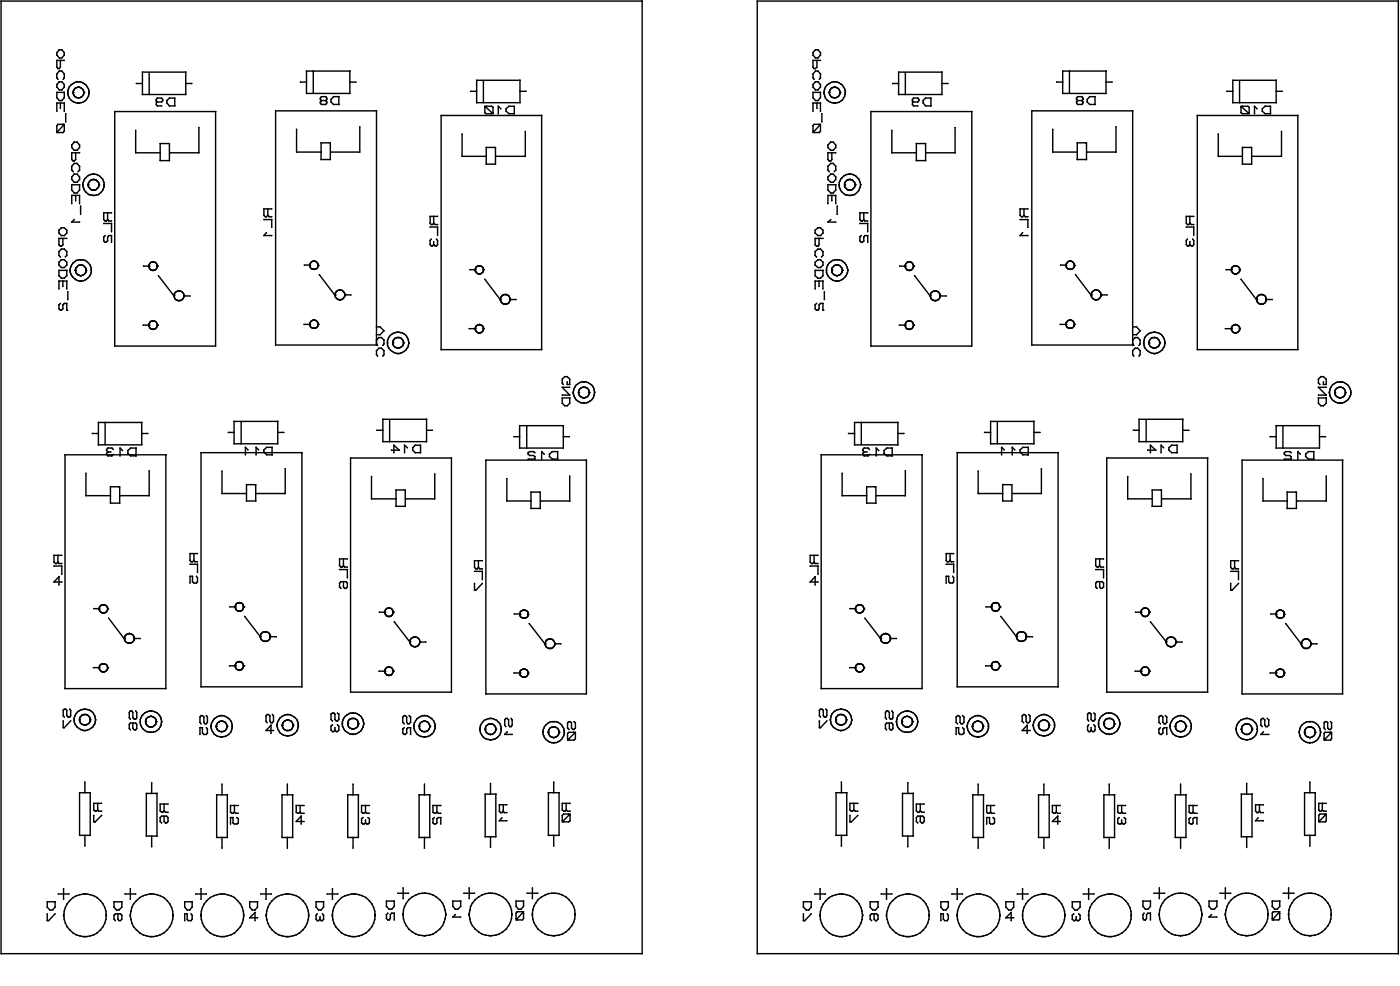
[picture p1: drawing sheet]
<svg xmlns="http://www.w3.org/2000/svg" width="167mm" height="117mm" viewBox="0 0 167 117" stroke-linecap="round" stroke-linejoin="round" font-family="sans-serif">
<g fill="#000">
<circle cx=".1" cy=".1" r=".08"/>
<circle cx="6.8" cy="13.3" r=".08"/>
<circle cx="6.8" cy="15" r=".08"/>
<circle cx="6.8" cy="15.6" r=".08"/>
<circle cx="6.8" cy="11.6" r=".08"/>
<circle cx="6.8" cy="12.3" r=".08"/>
<circle cx="6.8" cy="11" r=".08"/>
<circle cx="6.8" cy="15.8" r=".08"/>
<circle cx="6.8" cy="6.3" r=".08"/>
<circle cx="6.8" cy="10.4" r=".08"/>
<circle cx="6.8" cy="9.3" r=".08"/>
<circle cx="6.8" cy="8" r=".08"/>
<circle cx="6.8" cy="8.8" r=".08"/>
<circle cx="6.8" cy="6.6" r=".08"/>
<circle cx="6.8" cy="7.2" r=".08"/>
<circle cx="6.8" cy="10.1" r=".08"/>
<circle cx="6.9" cy="15.8" r=".08"/>
<circle cx="6.9" cy="14.8" r=".08"/>
<circle cx="6.9" cy="8.2" r=".08"/>
<circle cx="6.9" cy="9.4" r=".08"/>
<circle cx="7.1" cy="12" r=".08"/>
<circle cx="7.1" cy="8.5" r=".08"/>
<circle cx="7.1" cy="6.9" r=".08"/>
<circle cx="7.1" cy="9.7" r=".08"/>
<circle cx="7.1" cy="10.7" r=".08"/>
<circle cx="7.1" cy="5.9" r=".08"/>
<circle cx="7.1" cy="8.2" r=".08"/>
<circle cx="7.2" cy="12.3" r=".08"/>
<circle cx="7.2" cy="12.9" r=".08"/>
<circle cx="7.2" cy="7.2" r=".08"/>
<circle cx="7.2" cy="8" r=".08"/>
<circle cx="7.4" cy="12" r=".08"/>
<circle cx="7.4" cy="8.5" r=".08"/>
<circle cx="7.4" cy="10.7" r=".08"/>
<circle cx="7.4" cy="9.7" r=".08"/>
<circle cx="7.4" cy="6.9" r=".08"/>
<circle cx="7.4" cy="5.9" r=".08"/>
<circle cx="7.5" cy="14.8" r=".08"/>
<circle cx="7.5" cy="15.8" r=".08"/>
<circle cx="7.5" cy="9.4" r=".08"/>
<circle cx="7.7" cy="15" r=".08"/>
<circle cx="7.7" cy="14.8" r=".08"/>
<circle cx="7.7" cy="11" r=".08"/>
<circle cx="7.7" cy="11.6" r=".08"/>
<circle cx="7.7" cy="13.3" r=".08"/>
<circle cx="7.7" cy="15.6" r=".08"/>
<circle cx="7.7" cy="12.3" r=".08"/>
<circle cx="7.7" cy="7.2" r=".08"/>
<circle cx="7.7" cy="10.4" r=".08"/>
<circle cx="7.7" cy="6.6" r=".08"/>
<circle cx="7.7" cy="6.3" r=".08"/>
<circle cx="7.7" cy="9.3" r=".08"/>
<circle cx="7.7" cy="8.8" r=".08"/>
<circle cx="7.7" cy="10.1" r=".08"/>
<circle cx="7.8" cy="13.5" r=".08"/>
<circle cx="7.8" cy="14.5" r=".08"/>
<circle cx="8.1" cy="11.3" r=".08"/>
<circle cx="8.1" cy="11" r=".08"/>
<circle cx="8.1" cy="11.1" r=".08"/>
<circle cx="8.1" cy="10.8" r=".08"/>
<circle cx="8.2" cy="11.5" r=".08"/>
<circle cx="8.2" cy="10.6" r=".08"/>
<circle cx="8.3" cy="11.7" r=".08"/>
<circle cx="8.3" cy="10.4" r=".08"/>
<circle cx="8.4" cy="11.9" r=".08"/>
<circle cx="8.4" cy="10.2" r=".08"/>
<circle cx="8.6" cy="17.3" r=".08"/>
<circle cx="8.6" cy="17.6" r=".08"/>
<circle cx="8.6" cy="18.2" r=".08"/>
<circle cx="8.6" cy="19" r=".08"/>
<circle cx="8.6" cy="19.8" r=".08"/>
<circle cx="8.6" cy="12.1" r=".08"/>
<circle cx="8.6" cy="10" r=".08"/>
<circle cx="8.7" cy="10.9" r=".08"/>
<circle cx="8.7" cy="11.1" r=".08"/>
<circle cx="8.7" cy="11" r=".08"/>
<circle cx="8.7" cy="19.2" r=".08"/>
<circle cx="8.8" cy="11.3" r=".08"/>
<circle cx="8.8" cy="10.8" r=".08"/>
<circle cx="8.8" cy="10.7" r=".08"/>
<circle cx="8.8" cy="19.2" r=".08"/>
<circle cx="8.8" cy="19.5" r=".08"/>
<circle cx="8.8" cy="12.2" r=".08"/>
<circle cx="8.8" cy="16.9" r=".08"/>
<circle cx="8.8" cy="17.9" r=".08"/>
<circle cx="8.8" cy="9.9" r=".08"/>
<circle cx="8.9" cy="11.5" r=".08"/>
<circle cx="8.9" cy="10.6" r=".08"/>
<circle cx="9" cy="11.6" r=".08"/>
<circle cx="9" cy="10.5" r=".08"/>
<circle cx="9" cy="18.2" r=".08"/>
<circle cx="9" cy="19" r=".08"/>
<circle cx="9.1" cy="12.2" r=".08"/>
<circle cx="9.1" cy="9.8" r=".08"/>
<circle cx="9.1" cy="11.6" r=".08"/>
<circle cx="9.1" cy="10.5" r=".08"/>
<circle cx="9.2" cy="17.9" r=".08"/>
<circle cx="9.2" cy="16.9" r=".08"/>
<circle cx="9.2" cy="19.5" r=".08"/>
<circle cx="9.2" cy="11.6" r=".08"/>
<circle cx="9.2" cy="10.4" r=".08"/>
<circle cx="9.2" cy="12.3" r=".08"/>
<circle cx="9.2" cy="9.7" r=".08"/>
<circle cx="9.3" cy="11.6" r=".08"/>
<circle cx="9.3" cy="10.4" r=".08"/>
<circle cx="9.4" cy="12.3" r=".08"/>
<circle cx="9.4" cy="11.6" r=".08"/>
<circle cx="9.4" cy="9.7" r=".08"/>
<circle cx="9.4" cy="10.4" r=".08"/>
<circle cx="9.5" cy="17.3" r=".08"/>
<circle cx="9.5" cy="18.2" r=".08"/>
<circle cx="9.5" cy="19.8" r=".08"/>
<circle cx="9.5" cy="17.6" r=".08"/>
<circle cx="9.5" cy="11.6" r=".08"/>
<circle cx="9.5" cy="10.4" r=".08"/>
<circle cx="9.6" cy="11.6" r=".08"/>
<circle cx="9.6" cy="10.5" r=".08"/>
<circle cx="9.7" cy="12.2" r=".08"/>
<circle cx="9.7" cy="9.8" r=".08"/>
<circle cx="9.7" cy="11.6" r=".08"/>
<circle cx="9.7" cy="10.5" r=".08"/>
<circle cx="9.8" cy="11.5" r=".08"/>
<circle cx="9.8" cy="10.6" r=".08"/>
<circle cx="9.9" cy="12.2" r=".08"/>
<circle cx="9.9" cy="9.9" r=".08"/>
<circle cx="9.9" cy="11.3" r=".08"/>
<circle cx="9.9" cy="10.7" r=".08"/>
<circle cx="9.9" cy="10.8" r=".08"/>
<circle cx="10" cy="10.9" r=".08"/>
<circle cx="10" cy="11" r=".08"/>
<circle cx="10" cy="11.1" r=".08"/>
<circle cx="10.1" cy="12.1" r=".08"/>
<circle cx="10.1" cy="10" r=".08"/>
<circle cx="10.3" cy="11.9" r=".08"/>
<circle cx="10.3" cy="10.2" r=".08"/>
<circle cx="10.4" cy="11.7" r=".08"/>
<circle cx="10.4" cy="10.4" r=".08"/>
<circle cx="10.5" cy="11.5" r=".08"/>
<circle cx="10.5" cy="10.6" r=".08"/>
<circle cx="10.6" cy="11.3" r=".08"/>
<circle cx="10.6" cy="10.8" r=".08"/>
<circle cx="10.6" cy="11" r=".08"/>
<circle cx="10.6" cy="11.1" r=".08"/>
<circle cx="13.7" cy="13.3" r=".08"/>
<circle cx="16.2" cy="18.2" r=".08"/>
<circle cx="16.2" cy="15.5" r=".08"/>
<circle cx="16.3" cy="9.9" r=".08"/>
<circle cx="17" cy="11.3" r=".08"/>
<circle cx="17" cy="8.6" r=".08"/>
<circle cx="17" cy="9.9" r=".08"/>
<circle cx="17.8" cy="11.3" r=".08"/>
<circle cx="17.8" cy="8.6" r=".08"/>
<circle cx="18.6" cy="12" r=".08"/>
<circle cx="18.6" cy="11.9" r=".08"/>
<circle cx="18.6" cy="12.4" r=".08"/>
<circle cx="18.8" cy="12.6" r=".08"/>
<circle cx="18.8" cy="12.1" r=".08"/>
<circle cx="18.8" cy="11.7" r=".08"/>
<circle cx="19.1" cy="19.1" r=".08"/>
<circle cx="19.1" cy="18.2" r=".08"/>
<circle cx="19.1" cy="17.1" r=".08"/>
<circle cx="19.3" cy="11.7" r=".08"/>
<circle cx="19.3" cy="12.6" r=".08"/>
<circle cx="19.3" cy="12.1" r=".08"/>
<circle cx="19.4" cy="12" r=".08"/>
<circle cx="19.4" cy="11.9" r=".08"/>
<circle cx="19.9" cy="12" r=".08"/>
<circle cx="19.9" cy="12.3" r=".08"/>
<circle cx="20.1" cy="17.1" r=".08"/>
<circle cx="20.2" cy="17.1" r=".08"/>
<circle cx="20.2" cy="19.1" r=".08"/>
<circle cx="20.2" cy="11.7" r=".08"/>
<circle cx="20.2" cy="12.6" r=".08"/>
<circle cx="20.3" cy="18.2" r=".08"/>
<circle cx="20.8" cy="12.6" r=".08"/>
<circle cx="20.8" cy="11.7" r=".08"/>
<circle cx="22.1" cy="11.3" r=".08"/>
<circle cx="22.1" cy="8.6" r=".08"/>
<circle cx="22.1" cy="9.9" r=".08"/>
<circle cx="22.9" cy="9.9" r=".08"/>
<circle cx="23.7" cy="18.2" r=".08"/>
<circle cx="23.7" cy="15.2" r=".08"/>
<circle cx="25.7" cy="13.3" r=".08"/>
<circle cx="32.9" cy="13.2" r=".08"/>
<circle cx="35.3" cy="15.4" r=".08"/>
<circle cx="35.3" cy="18.1" r=".08"/>
<circle cx="35.8" cy="9.8" r=".08"/>
<circle cx="36.5" cy="11.1" r=".08"/>
<circle cx="36.5" cy="8.5" r=".08"/>
<circle cx="36.5" cy="9.8" r=".08"/>
<circle cx="37.3" cy="11.1" r=".08"/>
<circle cx="37.3" cy="8.5" r=".08"/>
<circle cx="38.2" cy="11.9" r=".08"/>
<circle cx="38.2" cy="11.7" r=".08"/>
<circle cx="38.2" cy="12.3" r=".08"/>
<circle cx="38.2" cy="12.1" r=".08"/>
<circle cx="38.3" cy="19" r=".08"/>
<circle cx="38.3" cy="18.1" r=".08"/>
<circle cx="38.3" cy="17" r=".08"/>
<circle cx="38.3" cy="12" r=".08"/>
<circle cx="38.3" cy="11.5" r=".08"/>
<circle cx="38.3" cy="12.4" r=".08"/>
<circle cx="38.8" cy="12" r=".08"/>
<circle cx="38.8" cy="11.5" r=".08"/>
<circle cx="38.8" cy="12.4" r=".08"/>
<circle cx="38.9" cy="11.7" r=".08"/>
<circle cx="38.9" cy="12.1" r=".08"/>
<circle cx="38.9" cy="11.9" r=".08"/>
<circle cx="38.9" cy="12.3" r=".08"/>
<circle cx="39.2" cy="17" r=".08"/>
<circle cx="39.4" cy="19" r=".08"/>
<circle cx="39.4" cy="17" r=".08"/>
<circle cx="39.5" cy="18.1" r=".08"/>
<circle cx="39.5" cy="11.9" r=".08"/>
<circle cx="39.5" cy="12.1" r=".08"/>
<circle cx="39.8" cy="11.5" r=".08"/>
<circle cx="39.8" cy="12.4" r=".08"/>
<circle cx="40.4" cy="11.5" r=".08"/>
<circle cx="40.4" cy="12.4" r=".08"/>
<circle cx="41.7" cy="11.1" r=".08"/>
<circle cx="41.7" cy="8.5" r=".08"/>
<circle cx="41.7" cy="9.8" r=".08"/>
<circle cx="42.4" cy="9.8" r=".08"/>
<circle cx="42.8" cy="18.1" r=".08"/>
<circle cx="42.9" cy="15.1" r=".08"/>
<circle cx="42.9" cy="18.1" r=".08"/>
<circle cx="44.9" cy="13.2" r=".08"/>
<circle cx="52.6" cy="13.8" r=".08"/>
<circle cx="55.1" cy="16" r=".08"/>
<circle cx="55.1" cy="18.6" r=".08"/>
<circle cx="56.1" cy="10.9" r=".08"/>
<circle cx="56.8" cy="12.2" r=".08"/>
<circle cx="56.8" cy="10.9" r=".08"/>
<circle cx="56.8" cy="9.6" r=".08"/>
<circle cx="57.6" cy="12.2" r=".08"/>
<circle cx="57.6" cy="9.6" r=".08"/>
<circle cx="57.8" cy="12.8" r=".08"/>
<circle cx="57.8" cy="13.4" r=".08"/>
<circle cx="57.8" cy="12.7" r=".08"/>
<circle cx="58" cy="18.6" r=".08"/>
<circle cx="58" cy="13.5" r=".08"/>
<circle cx="58" cy="12.7" r=".08"/>
<circle cx="58" cy="17.6" r=".08"/>
<circle cx="58" cy="19.6" r=".08"/>
<circle cx="58.6" cy="13.5" r=".08"/>
<circle cx="58.6" cy="12.7" r=".08"/>
<circle cx="58.8" cy="13.5" r=".08"/>
<circle cx="58.8" cy="13.4" r=".08"/>
<circle cx="58.8" cy="12.8" r=".08"/>
<circle cx="59" cy="17.6" r=".08"/>
<circle cx="59.1" cy="17.6" r=".08"/>
<circle cx="59.1" cy="19.6" r=".08"/>
<circle cx="59.2" cy="18.6" r=".08"/>
<circle cx="59.4" cy="13.5" r=".08"/>
<circle cx="59.4" cy="12.7" r=".08"/>
<circle cx="59.7" cy="13" r=".08"/>
<circle cx="60.3" cy="13" r=".08"/>
<circle cx="60.3" cy="13.3" r=".08"/>
<circle cx="60.7" cy="12.7" r=".08"/>
<circle cx="60.7" cy="13.5" r=".08"/>
<circle cx="61.3" cy="13.5" r=".08"/>
<circle cx="61.3" cy="12.7" r=".08"/>
<circle cx="62" cy="12.2" r=".08"/>
<circle cx="62" cy="9.6" r=".08"/>
<circle cx="62" cy="10.9" r=".08"/>
<circle cx="62.6" cy="18.6" r=".08"/>
<circle cx="62.6" cy="15.7" r=".08"/>
<circle cx="62.7" cy="10.9" r=".08"/>
<circle cx="64.6" cy="13.8" r=".08"/>
<circle cx="76.5" cy=".1" r=".08"/>
<circle cx="90.3" cy=".1" r=".08"/>
<circle cx="96.9" cy="11.6" r=".08"/>
<circle cx="96.9" cy="13.3" r=".08"/>
<circle cx="96.9" cy="15" r=".08"/>
<circle cx="96.9" cy="15.6" r=".08"/>
<circle cx="96.9" cy="15.8" r=".08"/>
<circle cx="96.9" cy="12.3" r=".08"/>
<circle cx="96.9" cy="11" r=".08"/>
<circle cx="96.9" cy="6.6" r=".08"/>
<circle cx="96.9" cy="7.2" r=".08"/>
<circle cx="96.9" cy="6.3" r=".08"/>
<circle cx="96.9" cy="10.4" r=".08"/>
<circle cx="96.9" cy="8.8" r=".08"/>
<circle cx="96.9" cy="9.3" r=".08"/>
<circle cx="96.9" cy="10.1" r=".08"/>
<circle cx="96.9" cy="8" r=".08"/>
<circle cx="97" cy="15.8" r=".08"/>
<circle cx="97" cy="14.8" r=".08"/>
<circle cx="97" cy="8.2" r=".08"/>
<circle cx="97" cy="9.4" r=".08"/>
<circle cx="97.2" cy="12" r=".08"/>
<circle cx="97.2" cy="10.7" r=".08"/>
<circle cx="97.2" cy="6.9" r=".08"/>
<circle cx="97.2" cy="8.2" r=".08"/>
<circle cx="97.2" cy="9.7" r=".08"/>
<circle cx="97.2" cy="5.9" r=".08"/>
<circle cx="97.2" cy="8.5" r=".08"/>
<circle cx="97.4" cy="12.9" r=".08"/>
<circle cx="97.4" cy="12.3" r=".08"/>
<circle cx="97.4" cy="7.2" r=".08"/>
<circle cx="97.4" cy="8" r=".08"/>
<circle cx="97.5" cy="12" r=".08"/>
<circle cx="97.5" cy="9.7" r=".08"/>
<circle cx="97.5" cy="10.7" r=".08"/>
<circle cx="97.5" cy="6.9" r=".08"/>
<circle cx="97.5" cy="8.5" r=".08"/>
<circle cx="97.5" cy="5.9" r=".08"/>
<circle cx="97.7" cy="15.8" r=".08"/>
<circle cx="97.7" cy="14.8" r=".08"/>
<circle cx="97.7" cy="9.4" r=".08"/>
<circle cx="97.8" cy="12.3" r=".08"/>
<circle cx="97.8" cy="11" r=".08"/>
<circle cx="97.8" cy="11.6" r=".08"/>
<circle cx="97.8" cy="13.3" r=".08"/>
<circle cx="97.8" cy="15.6" r=".08"/>
<circle cx="97.8" cy="14.8" r=".08"/>
<circle cx="97.8" cy="15" r=".08"/>
<circle cx="97.8" cy="6.6" r=".08"/>
<circle cx="97.8" cy="9.3" r=".08"/>
<circle cx="97.8" cy="7.2" r=".08"/>
<circle cx="97.8" cy="8.8" r=".08"/>
<circle cx="97.8" cy="10.4" r=".08"/>
<circle cx="97.8" cy="10.1" r=".08"/>
<circle cx="97.8" cy="6.3" r=".08"/>
<circle cx="98" cy="14.5" r=".08"/>
<circle cx="98" cy="13.5" r=".08"/>
<circle cx="98.2" cy="11" r=".08"/>
<circle cx="98.2" cy="11.1" r=".08"/>
<circle cx="98.3" cy="11.3" r=".08"/>
<circle cx="98.3" cy="10.8" r=".08"/>
<circle cx="98.3" cy="11.5" r=".08"/>
<circle cx="98.3" cy="10.6" r=".08"/>
<circle cx="98.4" cy="11.7" r=".08"/>
<circle cx="98.4" cy="10.4" r=".08"/>
<circle cx="98.6" cy="11.9" r=".08"/>
<circle cx="98.6" cy="10.2" r=".08"/>
<circle cx="98.7" cy="19" r=".08"/>
<circle cx="98.7" cy="17.6" r=".08"/>
<circle cx="98.7" cy="18.2" r=".08"/>
<circle cx="98.7" cy="19.8" r=".08"/>
<circle cx="98.7" cy="17.3" r=".08"/>
<circle cx="98.8" cy="12.1" r=".08"/>
<circle cx="98.8" cy="10" r=".08"/>
<circle cx="98.8" cy="11" r=".08"/>
<circle cx="98.8" cy="19.2" r=".08"/>
<circle cx="98.8" cy="10.9" r=".08"/>
<circle cx="98.8" cy="11.1" r=".08"/>
<circle cx="98.9" cy="11.3" r=".08"/>
<circle cx="98.9" cy="10.8" r=".08"/>
<circle cx="98.9" cy="10.7" r=".08"/>
<circle cx="99" cy="12.2" r=".08"/>
<circle cx="99" cy="9.9" r=".08"/>
<circle cx="99" cy="17.9" r=".08"/>
<circle cx="99" cy="16.9" r=".08"/>
<circle cx="99" cy="19.2" r=".08"/>
<circle cx="99" cy="19.5" r=".08"/>
<circle cx="99" cy="11.5" r=".08"/>
<circle cx="99" cy="10.6" r=".08"/>
<circle cx="99.1" cy="11.6" r=".08"/>
<circle cx="99.1" cy="10.5" r=".08"/>
<circle cx="99.1" cy="18.2" r=".08"/>
<circle cx="99.1" cy="19" r=".08"/>
<circle cx="99.2" cy="12.2" r=".08"/>
<circle cx="99.2" cy="9.8" r=".08"/>
<circle cx="99.2" cy="11.6" r=".08"/>
<circle cx="99.2" cy="10.5" r=".08"/>
<circle cx="99.3" cy="17.9" r=".08"/>
<circle cx="99.3" cy="16.9" r=".08"/>
<circle cx="99.3" cy="19.5" r=".08"/>
<circle cx="99.3" cy="11.6" r=".08"/>
<circle cx="99.3" cy="10.4" r=".08"/>
<circle cx="99.4" cy="12.3" r=".08"/>
<circle cx="99.4" cy="9.7" r=".08"/>
<circle cx="99.4" cy="11.6" r=".08"/>
<circle cx="99.4" cy="10.4" r=".08"/>
<circle cx="99.5" cy="12.3" r=".08"/>
<circle cx="99.5" cy="11.6" r=".08"/>
<circle cx="99.5" cy="9.7" r=".08"/>
<circle cx="99.5" cy="10.4" r=".08"/>
<circle cx="99.6" cy="12.3" r=".08"/>
<circle cx="99.6" cy="9.7" r=".08"/>
<circle cx="99.6" cy="17.6" r=".08"/>
<circle cx="99.6" cy="17.3" r=".08"/>
<circle cx="99.6" cy="19.8" r=".08"/>
<circle cx="99.6" cy="18.2" r=".08"/>
<circle cx="99.7" cy="11.6" r=".08"/>
<circle cx="99.7" cy="10.4" r=".08"/>
<circle cx="99.7" cy="10.5" r=".08"/>
<circle cx="99.8" cy="12.2" r=".08"/>
<circle cx="99.8" cy="9.8" r=".08"/>
<circle cx="99.8" cy="11.6" r=".08"/>
<circle cx="99.8" cy="10.5" r=".08"/>
<circle cx="99.9" cy="11.5" r=".08"/>
<circle cx="99.9" cy="10.6" r=".08"/>
<circle cx="100" cy="12.2" r=".08"/>
<circle cx="100" cy="9.9" r=".08"/>
<circle cx="100" cy="11.3" r=".08"/>
<circle cx="100" cy="10.7" r=".08"/>
<circle cx="100.1" cy="11.3" r=".08"/>
<circle cx="100.1" cy="10.8" r=".08"/>
<circle cx="100.1" cy="11" r=".08"/>
<circle cx="100.1" cy="10.9" r=".08"/>
<circle cx="100.1" cy="11.1" r=".08"/>
<circle cx="100.2" cy="12.1" r=".08"/>
<circle cx="100.2" cy="10" r=".08"/>
<circle cx="100.4" cy="11.9" r=".08"/>
<circle cx="100.4" cy="10.2" r=".08"/>
<circle cx="100.5" cy="11.7" r=".08"/>
<circle cx="100.5" cy="10.4" r=".08"/>
<circle cx="100.7" cy="11.5" r=".08"/>
<circle cx="100.7" cy="10.6" r=".08"/>
<circle cx="100.7" cy="11.3" r=".08"/>
<circle cx="100.7" cy="10.8" r=".08"/>
<circle cx="100.8" cy="11.1" r=".08"/>
<circle cx="100.8" cy="11" r=".08"/>
<circle cx="103.8" cy="13.3" r=".08"/>
<circle cx="106.3" cy="18.2" r=".08"/>
<circle cx="106.3" cy="15.5" r=".08"/>
<circle cx="106.4" cy="9.9" r=".08"/>
<circle cx="107.1" cy="11.3" r=".08"/>
<circle cx="107.1" cy="8.6" r=".08"/>
<circle cx="107.1" cy="9.9" r=".08"/>
<circle cx="107.9" cy="11.3" r=".08"/>
<circle cx="107.9" cy="8.6" r=".08"/>
<circle cx="108.8" cy="12" r=".08"/>
<circle cx="108.8" cy="12.4" r=".08"/>
<circle cx="108.8" cy="11.9" r=".08"/>
<circle cx="108.9" cy="11.7" r=".08"/>
<circle cx="108.9" cy="12.1" r=".08"/>
<circle cx="108.9" cy="12.6" r=".08"/>
<circle cx="109.2" cy="19.1" r=".08"/>
<circle cx="109.2" cy="17.1" r=".08"/>
<circle cx="109.2" cy="18.2" r=".08"/>
<circle cx="109.4" cy="11.7" r=".08"/>
<circle cx="109.4" cy="12.1" r=".08"/>
<circle cx="109.4" cy="12.6" r=".08"/>
<circle cx="109.5" cy="12" r=".08"/>
<circle cx="109.5" cy="11.9" r=".08"/>
<circle cx="110" cy="12" r=".08"/>
<circle cx="110" cy="12.3" r=".08"/>
<circle cx="110.2" cy="17.1" r=".08"/>
<circle cx="110.3" cy="11.7" r=".08"/>
<circle cx="110.3" cy="12.6" r=".08"/>
<circle cx="110.3" cy="17.1" r=".08"/>
<circle cx="110.3" cy="19.1" r=".08"/>
<circle cx="110.4" cy="18.2" r=".08"/>
<circle cx="111" cy="11.7" r=".08"/>
<circle cx="111" cy="12.6" r=".08"/>
<circle cx="112.3" cy="11.3" r=".08"/>
<circle cx="112.3" cy="8.6" r=".08"/>
<circle cx="112.3" cy="9.9" r=".08"/>
<circle cx="113" cy="9.9" r=".08"/>
<circle cx="113.8" cy="18.2" r=".08"/>
<circle cx="113.8" cy="15.2" r=".08"/>
<circle cx="115.8" cy="13.3" r=".08"/>
<circle cx="123" cy="13.2" r=".08"/>
<circle cx="125.5" cy="18.1" r=".08"/>
<circle cx="125.5" cy="15.4" r=".08"/>
<circle cx="125.9" cy="9.8" r=".08"/>
<circle cx="126.7" cy="11.1" r=".08"/>
<circle cx="126.7" cy="8.5" r=".08"/>
<circle cx="126.7" cy="9.8" r=".08"/>
<circle cx="127.5" cy="11.1" r=".08"/>
<circle cx="127.5" cy="8.5" r=".08"/>
<circle cx="128.3" cy="11.7" r=".08"/>
<circle cx="128.3" cy="12.3" r=".08"/>
<circle cx="128.3" cy="11.9" r=".08"/>
<circle cx="128.3" cy="12.1" r=".08"/>
<circle cx="128.4" cy="18.1" r=".08"/>
<circle cx="128.4" cy="19" r=".08"/>
<circle cx="128.4" cy="17" r=".08"/>
<circle cx="128.4" cy="11.5" r=".08"/>
<circle cx="128.4" cy="12.4" r=".08"/>
<circle cx="128.4" cy="12" r=".08"/>
<circle cx="128.9" cy="11.5" r=".08"/>
<circle cx="128.9" cy="12.4" r=".08"/>
<circle cx="128.9" cy="12" r=".08"/>
<circle cx="129.1" cy="11.9" r=".08"/>
<circle cx="129.1" cy="12.1" r=".08"/>
<circle cx="129.1" cy="11.7" r=".08"/>
<circle cx="129.1" cy="12.3" r=".08"/>
<circle cx="129.4" cy="17" r=".08"/>
<circle cx="129.5" cy="17" r=".08"/>
<circle cx="129.5" cy="19" r=".08"/>
<circle cx="129.6" cy="18.1" r=".08"/>
<circle cx="129.6" cy="11.9" r=".08"/>
<circle cx="129.6" cy="12.1" r=".08"/>
<circle cx="129.9" cy="11.5" r=".08"/>
<circle cx="129.9" cy="12.4" r=".08"/>
<circle cx="130.5" cy="11.5" r=".08"/>
<circle cx="130.5" cy="12.4" r=".08"/>
<circle cx="131.8" cy="11.1" r=".08"/>
<circle cx="131.8" cy="9.8" r=".08"/>
<circle cx="131.8" cy="8.5" r=".08"/>
<circle cx="132.5" cy="9.8" r=".08"/>
<circle cx="133" cy="18.1" r=".08"/>
<circle cx="133" cy="15.1" r=".08"/>
<circle cx="135" cy="13.2" r=".08"/>
<circle cx="142.7" cy="13.8" r=".08"/>
<circle cx="145.2" cy="18.6" r=".08"/>
<circle cx="145.2" cy="16" r=".08"/>
<circle cx="146.2" cy="10.9" r=".08"/>
<circle cx="146.9" cy="12.2" r=".08"/>
<circle cx="146.9" cy="10.9" r=".08"/>
<circle cx="146.9" cy="9.6" r=".08"/>
<circle cx="147.7" cy="12.2" r=".08"/>
<circle cx="147.7" cy="9.6" r=".08"/>
<circle cx="147.9" cy="12.7" r=".08"/>
<circle cx="147.9" cy="13.4" r=".08"/>
<circle cx="147.9" cy="12.8" r=".08"/>
<circle cx="148.1" cy="12.7" r=".08"/>
<circle cx="148.1" cy="19.6" r=".08"/>
<circle cx="148.1" cy="17.6" r=".08"/>
<circle cx="148.1" cy="13.5" r=".08"/>
<circle cx="148.1" cy="18.6" r=".08"/>
<circle cx="148.7" cy="12.7" r=".08"/>
<circle cx="148.7" cy="13.5" r=".08"/>
<circle cx="148.9" cy="13.5" r=".08"/>
<circle cx="148.9" cy="13.4" r=".08"/>
<circle cx="148.9" cy="12.8" r=".08"/>
<circle cx="149.1" cy="17.6" r=".08"/>
<circle cx="149.2" cy="17.6" r=".08"/>
<circle cx="149.2" cy="19.6" r=".08"/>
<circle cx="149.3" cy="18.6" r=".08"/>
<circle cx="149.5" cy="12.7" r=".08"/>
<circle cx="149.5" cy="13.5" r=".08"/>
<circle cx="149.8" cy="13" r=".08"/>
<circle cx="150.5" cy="13.3" r=".08"/>
<circle cx="150.5" cy="13" r=".08"/>
<circle cx="150.8" cy="12.7" r=".08"/>
<circle cx="150.8" cy="13.5" r=".08"/>
<circle cx="151.4" cy="12.7" r=".08"/>
<circle cx="151.4" cy="13.5" r=".08"/>
<circle cx="152.1" cy="12.2" r=".08"/>
<circle cx="152.1" cy="9.6" r=".08"/>
<circle cx="152.1" cy="10.9" r=".08"/>
<circle cx="152.7" cy="18.6" r=".08"/>
<circle cx="152.7" cy="15.7" r=".08"/>
<circle cx="152.8" cy="10.9" r=".08"/>
<circle cx="154.7" cy="13.8" r=".08"/>
<circle cx="166.7" cy=".1" r=".08"/>
<circle cx="7" cy="34.4" r=".08"/>
<circle cx="7" cy="31.6" r=".08"/>
<circle cx="7" cy="27.4" r=".08"/>
<circle cx="7" cy="28.4" r=".08"/>
<circle cx="7" cy="32.2" r=".08"/>
<circle cx="7" cy="32.9" r=".08"/>
<circle cx="7" cy="33.5" r=".08"/>
<circle cx="7" cy="36.3" r=".08"/>
<circle cx="7" cy="36.8" r=".08"/>
<circle cx="7" cy="27.8" r=".08"/>
<circle cx="7" cy="29.2" r=".08"/>
<circle cx="7" cy="30" r=".08"/>
<circle cx="7" cy="31.2" r=".08"/>
<circle cx="7" cy="30.4" r=".08"/>
<circle cx="7.2" cy="29.3" r=".08"/>
<circle cx="7.2" cy="30.6" r=".08"/>
<circle cx="7.2" cy="36.2" r=".08"/>
<circle cx="7.2" cy="37" r=".08"/>
<circle cx="7.3" cy="29.7" r=".08"/>
<circle cx="7.3" cy="28.1" r=".08"/>
<circle cx="7.3" cy="27.1" r=".08"/>
<circle cx="7.3" cy="30.9" r=".08"/>
<circle cx="7.3" cy="29.3" r=".08"/>
<circle cx="7.3" cy="33.1" r=".08"/>
<circle cx="7.3" cy="37" r=".08"/>
<circle cx="7.3" cy="31.9" r=".08"/>
<circle cx="7.5" cy="28.4" r=".08"/>
<circle cx="7.5" cy="29.2" r=".08"/>
<circle cx="7.5" cy="33.5" r=".08"/>
<circle cx="7.5" cy="34.1" r=".08"/>
<circle cx="7.5" cy="36.8" r=".08"/>
<circle cx="7.5" cy="36.3" r=".08"/>
<circle cx="7.7" cy="27.1" r=".08"/>
<circle cx="7.7" cy="30.9" r=".08"/>
<circle cx="7.7" cy="28.1" r=".08"/>
<circle cx="7.7" cy="29.7" r=".08"/>
<circle cx="7.7" cy="31.9" r=".08"/>
<circle cx="7.7" cy="33.1" r=".08"/>
<circle cx="7.7" cy="36.2" r=".08"/>
<circle cx="7.8" cy="30.6" r=".08"/>
<circle cx="8" cy="30.4" r=".08"/>
<circle cx="8" cy="31.6" r=".08"/>
<circle cx="8" cy="31.2" r=".08"/>
<circle cx="8" cy="32.9" r=".08"/>
<circle cx="8" cy="34.4" r=".08"/>
<circle cx="8" cy="27.8" r=".08"/>
<circle cx="8" cy="28.4" r=".08"/>
<circle cx="8" cy="30" r=".08"/>
<circle cx="8" cy="32.2" r=".08"/>
<circle cx="8" cy="33.5" r=".08"/>
<circle cx="8" cy="37" r=".08"/>
<circle cx="8" cy="36.2" r=".08"/>
<circle cx="8" cy="27.4" r=".08"/>
<circle cx="8.1" cy="35.7" r=".08"/>
<circle cx="8.1" cy="34.8" r=".08"/>
<circle cx="8.3" cy="32.2" r=".08"/>
<circle cx="8.3" cy="32.3" r=".08"/>
<circle cx="8.4" cy="32.5" r=".08"/>
<circle cx="8.4" cy="32" r=".08"/>
<circle cx="8.5" cy="32.7" r=".08"/>
<circle cx="8.5" cy="31.7" r=".08"/>
<circle cx="8.6" cy="21.1" r=".08"/>
<circle cx="8.6" cy="20.3" r=".08"/>
<circle cx="8.6" cy="21.4" r=".08"/>
<circle cx="8.6" cy="26.5" r=".08"/>
<circle cx="8.6" cy="22" r=".08"/>
<circle cx="8.6" cy="23.3" r=".08"/>
<circle cx="8.6" cy="22.6" r=".08"/>
<circle cx="8.6" cy="32.9" r=".08"/>
<circle cx="8.6" cy="31.5" r=".08"/>
<circle cx="8.6" cy="24.3" r=".08"/>
<circle cx="8.7" cy="20.4" r=".08"/>
<circle cx="8.7" cy="31.3" r=".08"/>
<circle cx="8.7" cy="33.1" r=".08"/>
<circle cx="8.8" cy="20.7" r=".08"/>
<circle cx="8.8" cy="21.7" r=".08"/>
<circle cx="8.8" cy="23" r=".08"/>
<circle cx="8.8" cy="26.2" r=".08"/>
<circle cx="8.9" cy="31.2" r=".08"/>
<circle cx="8.9" cy="33.2" r=".08"/>
<circle cx="9" cy="32.2" r=".08"/>
<circle cx="9" cy="32.3" r=".08"/>
<circle cx="9" cy="23.3" r=".08"/>
<circle cx="9" cy="32.4" r=".08"/>
<circle cx="9" cy="32" r=".08"/>
<circle cx="9" cy="32.1" r=".08"/>
<circle cx="9" cy="23.9" r=".08"/>
<circle cx="9.1" cy="33.4" r=".08"/>
<circle cx="9.1" cy="31.9" r=".08"/>
<circle cx="9.1" cy="31" r=".08"/>
<circle cx="9.1" cy="32.6" r=".08"/>
<circle cx="9.2" cy="20.7" r=".08"/>
<circle cx="9.2" cy="21.7" r=".08"/>
<circle cx="9.2" cy="31.8" r=".08"/>
<circle cx="9.2" cy="23" r=".08"/>
<circle cx="9.2" cy="32.6" r=".08"/>
<circle cx="9.3" cy="32.7" r=".08"/>
<circle cx="9.3" cy="31.7" r=".08"/>
<circle cx="9.3" cy="20.4" r=".08"/>
<circle cx="9.3" cy="31" r=".08"/>
<circle cx="9.3" cy="33.4" r=".08"/>
<circle cx="9.4" cy="32.8" r=".08"/>
<circle cx="9.4" cy="31.6" r=".08"/>
<circle cx="9.5" cy="20.3" r=".08"/>
<circle cx="9.5" cy="21.1" r=".08"/>
<circle cx="9.5" cy="21.4" r=".08"/>
<circle cx="9.5" cy="32.8" r=".08"/>
<circle cx="9.5" cy="31.6" r=".08"/>
<circle cx="9.5" cy="22" r=".08"/>
<circle cx="9.5" cy="24.3" r=".08"/>
<circle cx="9.5" cy="22.6" r=".08"/>
<circle cx="9.5" cy="23.3" r=".08"/>
<circle cx="9.5" cy="26.5" r=".08"/>
<circle cx="9.5" cy="33.5" r=".08"/>
<circle cx="9.5" cy="30.9" r=".08"/>
<circle cx="9.6" cy="31.6" r=".08"/>
<circle cx="9.6" cy="32.9" r=".08"/>
<circle cx="9.6" cy="30.9" r=".08"/>
<circle cx="9.6" cy="25.5" r=".08"/>
<circle cx="9.6" cy="33.5" r=".08"/>
<circle cx="9.6" cy="24.6" r=".08"/>
<circle cx="9.7" cy="32.9" r=".08"/>
<circle cx="9.7" cy="31.6" r=".08"/>
<circle cx="9.7" cy="33.5" r=".08"/>
<circle cx="9.7" cy="30.9" r=".08"/>
<circle cx="9.8" cy="31.6" r=".08"/>
<circle cx="9.8" cy="32.8" r=".08"/>
<circle cx="9.9" cy="22" r=".08"/>
<circle cx="9.9" cy="22.1" r=".08"/>
<circle cx="9.9" cy="22.3" r=".08"/>
<circle cx="9.9" cy="32.8" r=".08"/>
<circle cx="9.9" cy="21.8" r=".08"/>
<circle cx="9.9" cy="31.6" r=".08"/>
<circle cx="9.9" cy="31" r=".08"/>
<circle cx="9.9" cy="33.4" r=".08"/>
<circle cx="10" cy="21.5" r=".08"/>
<circle cx="10" cy="22.5" r=".08"/>
<circle cx="10" cy="32.7" r=".08"/>
<circle cx="10" cy="31.7" r=".08"/>
<circle cx="10.1" cy="21.3" r=".08"/>
<circle cx="10.1" cy="31.8" r=".08"/>
<circle cx="10.1" cy="32.6" r=".08"/>
<circle cx="10.1" cy="22.7" r=".08"/>
<circle cx="10.2" cy="33.4" r=".08"/>
<circle cx="10.2" cy="32.6" r=".08"/>
<circle cx="10.2" cy="31.9" r=".08"/>
<circle cx="10.2" cy="31" r=".08"/>
<circle cx="10.2" cy="21.2" r=".08"/>
<circle cx="10.2" cy="22.9" r=".08"/>
<circle cx="10.2" cy="32.3" r=".08"/>
<circle cx="10.2" cy="32" r=".08"/>
<circle cx="10.2" cy="32.1" r=".08"/>
<circle cx="10.2" cy="32.2" r=".08"/>
<circle cx="10.2" cy="32.4" r=".08"/>
<circle cx="10.3" cy="31.2" r=".08"/>
<circle cx="10.3" cy="33.2" r=".08"/>
<circle cx="10.5" cy="21" r=".08"/>
<circle cx="10.5" cy="23.1" r=".08"/>
<circle cx="10.5" cy="22" r=".08"/>
<circle cx="10.5" cy="22.1" r=".08"/>
<circle cx="10.5" cy="21.9" r=".08"/>
<circle cx="10.5" cy="21.8" r=".08"/>
<circle cx="10.5" cy="22.2" r=".08"/>
<circle cx="10.5" cy="33.1" r=".08"/>
<circle cx="10.5" cy="31.3" r=".08"/>
<circle cx="10.6" cy="21.7" r=".08"/>
<circle cx="10.6" cy="20.9" r=".08"/>
<circle cx="10.6" cy="23.2" r=".08"/>
<circle cx="10.6" cy="22.4" r=".08"/>
<circle cx="10.7" cy="21.6" r=".08"/>
<circle cx="10.7" cy="22.4" r=".08"/>
<circle cx="10.7" cy="31.5" r=".08"/>
<circle cx="10.7" cy="32.9" r=".08"/>
<circle cx="10.8" cy="21.5" r=".08"/>
<circle cx="10.8" cy="31.7" r=".08"/>
<circle cx="10.8" cy="22.5" r=".08"/>
<circle cx="10.8" cy="32.7" r=".08"/>
<circle cx="10.8" cy="20.8" r=".08"/>
<circle cx="10.8" cy="23.2" r=".08"/>
<circle cx="10.9" cy="21.4" r=".08"/>
<circle cx="10.9" cy="22.6" r=".08"/>
<circle cx="10.9" cy="32.2" r=".08"/>
<circle cx="10.9" cy="32" r=".08"/>
<circle cx="10.9" cy="32.5" r=".08"/>
<circle cx="10.9" cy="32.3" r=".08"/>
<circle cx="11" cy="21.4" r=".08"/>
<circle cx="11" cy="22.6" r=".08"/>
<circle cx="11" cy="20.7" r=".08"/>
<circle cx="11" cy="23.3" r=".08"/>
<circle cx="11.1" cy="21.4" r=".08"/>
<circle cx="11.1" cy="22.6" r=".08"/>
<circle cx="11.1" cy="20.7" r=".08"/>
<circle cx="11.1" cy="23.3" r=".08"/>
<circle cx="11.2" cy="21.4" r=".08"/>
<circle cx="11.2" cy="22.6" r=".08"/>
<circle cx="11.3" cy="20.7" r=".08"/>
<circle cx="11.3" cy="23.3" r=".08"/>
<circle cx="11.3" cy="21.4" r=".08"/>
<circle cx="11.3" cy="22.6" r=".08"/>
<circle cx="11.4" cy="21.4" r=".08"/>
<circle cx="11.4" cy="22.6" r=".08"/>
<circle cx="11.5" cy="20.8" r=".08"/>
<circle cx="11.5" cy="23.2" r=".08"/>
<circle cx="11.5" cy="21.5" r=".08"/>
<circle cx="11.5" cy="22.5" r=".08"/>
<circle cx="11.6" cy="21.6" r=".08"/>
<circle cx="11.6" cy="22.4" r=".08"/>
<circle cx="11.7" cy="20.9" r=".08"/>
<circle cx="11.7" cy="21.7" r=".08"/>
<circle cx="11.7" cy="23.2" r=".08"/>
<circle cx="11.7" cy="22.4" r=".08"/>
<circle cx="11.8" cy="22.2" r=".08"/>
<circle cx="11.8" cy="21.8" r=".08"/>
<circle cx="11.8" cy="22.1" r=".08"/>
<circle cx="11.8" cy="21.9" r=".08"/>
<circle cx="11.8" cy="22" r=".08"/>
<circle cx="11.9" cy="21" r=".08"/>
<circle cx="11.9" cy="23.1" r=".08"/>
<circle cx="12.1" cy="21.2" r=".08"/>
<circle cx="12.1" cy="22.9" r=".08"/>
<circle cx="12.2" cy="21.3" r=".08"/>
<circle cx="12.2" cy="22.7" r=".08"/>
<circle cx="12.3" cy="21.5" r=".08"/>
<circle cx="12.3" cy="22.5" r=".08"/>
<circle cx="12.4" cy="28.2" r=".08"/>
<circle cx="12.4" cy="26.2" r=".08"/>
<circle cx="12.4" cy="28.7" r=".08"/>
<circle cx="12.4" cy="25.4" r=".08"/>
<circle cx="12.4" cy="26.6" r=".08"/>
<circle cx="12.4" cy="22" r=".08"/>
<circle cx="12.4" cy="22.1" r=".08"/>
<circle cx="12.4" cy="22.3" r=".08"/>
<circle cx="12.4" cy="21.8" r=".08"/>
<circle cx="12.5" cy="26.3" r=".08"/>
<circle cx="12.5" cy="28.1" r=".08"/>
<circle cx="12.5" cy="28.9" r=".08"/>
<circle cx="12.7" cy="26.3" r=".08"/>
<circle cx="12.7" cy="28.9" r=".08"/>
<circle cx="12.8" cy="28.7" r=".08"/>
<circle cx="12.8" cy="26.2" r=".08"/>
<circle cx="12.8" cy="25.4" r=".08"/>
<circle cx="12.8" cy="28.2" r=".08"/>
<circle cx="13" cy="26.3" r=".08"/>
<circle cx="13" cy="28.1" r=".08"/>
<circle cx="13.3" cy="26.3" r=".08"/>
<circle cx="13.3" cy="26.6" r=".08"/>
<circle cx="13.3" cy="25.4" r=".08"/>
<circle cx="13.3" cy="27.6" r=".08"/>
<circle cx="13.3" cy="28.9" r=".08"/>
<circle cx="13.3" cy="28.1" r=".08"/>
<circle cx="17.1" cy="38.7" r=".08"/>
<circle cx="17.1" cy="31.7" r=".08"/>
<circle cx="17.7" cy="31.7" r=".08"/>
<circle cx="17.7" cy="38.7" r=".08"/>
<circle cx="17.7" cy="38.8" r=".08"/>
<circle cx="17.8" cy="31.9" r=".08"/>
<circle cx="17.8" cy="38.6" r=".08"/>
<circle cx="17.8" cy="31.8" r=".08"/>
<circle cx="17.8" cy="31.6" r=".08"/>
<circle cx="17.8" cy="31.5" r=".08"/>
<circle cx="17.8" cy="38.9" r=".08"/>
<circle cx="17.8" cy="32" r=".08"/>
<circle cx="17.8" cy="39" r=".08"/>
<circle cx="17.8" cy="38.5" r=".08"/>
<circle cx="17.9" cy="39.1" r=".08"/>
<circle cx="17.9" cy="32" r=".08"/>
<circle cx="17.9" cy="31.4" r=".08"/>
<circle cx="17.9" cy="38.4" r=".08"/>
<circle cx="17.9" cy="32.1" r=".08"/>
<circle cx="17.9" cy="39.2" r=".08"/>
<circle cx="17.9" cy="31.3" r=".08"/>
<circle cx="17.9" cy="38.3" r=".08"/>
<circle cx="18" cy="38.3" r=".08"/>
<circle cx="18" cy="32.2" r=".08"/>
<circle cx="18" cy="39.2" r=".08"/>
<circle cx="18" cy="31.2" r=".08"/>
<circle cx="18.1" cy="38.3" r=".08"/>
<circle cx="18.1" cy="32.2" r=".08"/>
<circle cx="18.1" cy="31.2" r=".08"/>
<circle cx="18.1" cy="39.2" r=".08"/>
<circle cx="18.2" cy="31.2" r=".08"/>
<circle cx="18.2" cy="38.2" r=".08"/>
<circle cx="18.2" cy="39.2" r=".08"/>
<circle cx="18.2" cy="32.2" r=".08"/>
<circle cx="18.3" cy="38.2" r=".08"/>
<circle cx="18.3" cy="31.2" r=".08"/>
<circle cx="18.3" cy="32.2" r=".08"/>
<circle cx="18.3" cy="39.2" r=".08"/>
<circle cx="18.4" cy="38.3" r=".08"/>
<circle cx="18.4" cy="32.2" r=".08"/>
<circle cx="18.4" cy="39.2" r=".08"/>
<circle cx="18.4" cy="31.2" r=".08"/>
<circle cx="18.5" cy="38.3" r=".08"/>
<circle cx="18.5" cy="32.2" r=".08"/>
<circle cx="18.5" cy="31.2" r=".08"/>
<circle cx="18.5" cy="39.2" r=".08"/>
<circle cx="18.5" cy="32.1" r=".08"/>
<circle cx="18.5" cy="31.3" r=".08"/>
<circle cx="18.6" cy="38.4" r=".08"/>
<circle cx="18.6" cy="31.4" r=".08"/>
<circle cx="18.6" cy="39.1" r=".08"/>
<circle cx="18.6" cy="32" r=".08"/>
<circle cx="18.7" cy="32" r=".08"/>
<circle cx="18.7" cy="31.5" r=".08"/>
<circle cx="18.7" cy="39" r=".08"/>
<circle cx="18.7" cy="38.5" r=".08"/>
<circle cx="18.7" cy="31.9" r=".08"/>
<circle cx="18.7" cy="38.6" r=".08"/>
<circle cx="18.7" cy="38.9" r=".08"/>
<circle cx="18.8" cy="38.7" r=".08"/>
<circle cx="18.8" cy="38.8" r=".08"/>
<circle cx="18.8" cy="31.7" r=".08"/>
<circle cx="18.8" cy="31.8" r=".08"/>
<circle cx="18.8" cy="31.6" r=".08"/>
<circle cx="18.9" cy="32.9" r=".08"/>
<circle cx="20.7" cy="35.2" r=".08"/>
<circle cx="20.7" cy="35.3" r=".08"/>
<circle cx="20.8" cy="35.4" r=".08"/>
<circle cx="20.8" cy="35.1" r=".08"/>
<circle cx="20.8" cy="35.3" r=".08"/>
<circle cx="20.8" cy="35" r=".08"/>
<circle cx="20.8" cy="35.6" r=".08"/>
<circle cx="20.8" cy="34.9" r=".08"/>
<circle cx="20.9" cy="35.6" r=".08"/>
<circle cx="20.9" cy="34.8" r=".08"/>
<circle cx="21" cy="35.7" r=".08"/>
<circle cx="21" cy="34.8" r=".08"/>
<circle cx="21.1" cy="35.8" r=".08"/>
<circle cx="21.1" cy="34.7" r=".08"/>
<circle cx="21.2" cy="35.8" r=".08"/>
<circle cx="21.2" cy="34.7" r=".08"/>
<circle cx="21.3" cy="35.8" r=".08"/>
<circle cx="21.3" cy="34.7" r=".08"/>
<circle cx="21.4" cy="35.8" r=".08"/>
<circle cx="21.4" cy="34.7" r=".08"/>
<circle cx="21.5" cy="34.7" r=".08"/>
<circle cx="21.5" cy="35.8" r=".08"/>
<circle cx="21.6" cy="35.8" r=".08"/>
<circle cx="21.6" cy="34.7" r=".08"/>
<circle cx="21.7" cy="34.8" r=".08"/>
<circle cx="21.7" cy="35.7" r=".08"/>
<circle cx="21.8" cy="35.6" r=".08"/>
<circle cx="21.8" cy="34.8" r=".08"/>
<circle cx="21.8" cy="34.9" r=".08"/>
<circle cx="21.9" cy="35.4" r=".08"/>
<circle cx="21.9" cy="35" r=".08"/>
<circle cx="21.9" cy="35.3" r=".08"/>
<circle cx="21.9" cy="35.2" r=".08"/>
<circle cx="21.9" cy="35.1" r=".08"/>
<circle cx="22.6" cy="35.3" r=".08"/>
<circle cx="31.5" cy="24.9" r=".08"/>
<circle cx="31.5" cy="26.2" r=".08"/>
<circle cx="31.5" cy="28.1" r=".08"/>
<circle cx="31.5" cy="25.7" r=".08"/>
<circle cx="31.6" cy="25.8" r=".08"/>
<circle cx="31.7" cy="25.8" r=".08"/>
<circle cx="31.7" cy="27.7" r=".08"/>
<circle cx="31.9" cy="25.7" r=".08"/>
<circle cx="31.9" cy="24.9" r=".08"/>
<circle cx="32.1" cy="25.8" r=".08"/>
<circle cx="32.4" cy="27.1" r=".08"/>
<circle cx="32.4" cy="28.1" r=".08"/>
<circle cx="32.4" cy="25.8" r=".08"/>
<circle cx="32.4" cy="26.2" r=".08"/>
<circle cx="32.4" cy="24.9" r=".08"/>
<circle cx="36.2" cy="38.7" r=".08"/>
<circle cx="36.3" cy="31.6" r=".08"/>
<circle cx="36.9" cy="31.6" r=".08"/>
<circle cx="36.9" cy="38.7" r=".08"/>
<circle cx="36.9" cy="38.5" r=".08"/>
<circle cx="36.9" cy="38.6" r=".08"/>
<circle cx="37" cy="31.7" r=".08"/>
<circle cx="37" cy="31.8" r=".08"/>
<circle cx="37" cy="38.4" r=".08"/>
<circle cx="37" cy="31.5" r=".08"/>
<circle cx="37" cy="38.8" r=".08"/>
<circle cx="37" cy="31.4" r=".08"/>
<circle cx="37" cy="31.9" r=".08"/>
<circle cx="37" cy="38.9" r=".08"/>
<circle cx="37" cy="38.3" r=".08"/>
<circle cx="37" cy="32" r=".08"/>
<circle cx="37" cy="31.3" r=".08"/>
<circle cx="37" cy="39" r=".08"/>
<circle cx="37.1" cy="39" r=".08"/>
<circle cx="37.1" cy="38.2" r=".08"/>
<circle cx="37.1" cy="31.2" r=".08"/>
<circle cx="37.1" cy="32" r=".08"/>
<circle cx="37.2" cy="32" r=".08"/>
<circle cx="37.2" cy="31.2" r=".08"/>
<circle cx="37.2" cy="39.1" r=".08"/>
<circle cx="37.2" cy="38.2" r=".08"/>
<circle cx="37.3" cy="31.1" r=".08"/>
<circle cx="37.3" cy="38.1" r=".08"/>
<circle cx="37.3" cy="39.1" r=".08"/>
<circle cx="37.3" cy="32.1" r=".08"/>
<circle cx="37.4" cy="38.1" r=".08"/>
<circle cx="37.4" cy="39.1" r=".08"/>
<circle cx="37.4" cy="32.1" r=".08"/>
<circle cx="37.4" cy="31.1" r=".08"/>
<circle cx="37.5" cy="39.1" r=".08"/>
<circle cx="37.5" cy="38.1" r=".08"/>
<circle cx="37.5" cy="31.1" r=".08"/>
<circle cx="37.5" cy="32.1" r=".08"/>
<circle cx="37.6" cy="39.1" r=".08"/>
<circle cx="37.6" cy="31.2" r=".08"/>
<circle cx="37.6" cy="38.2" r=".08"/>
<circle cx="37.6" cy="32" r=".08"/>
<circle cx="37.7" cy="39" r=".08"/>
<circle cx="37.7" cy="38.2" r=".08"/>
<circle cx="37.7" cy="31.2" r=".08"/>
<circle cx="37.7" cy="32" r=".08"/>
<circle cx="37.8" cy="31.3" r=".08"/>
<circle cx="37.8" cy="38.3" r=".08"/>
<circle cx="37.8" cy="39" r=".08"/>
<circle cx="37.8" cy="32" r=".08"/>
<circle cx="37.8" cy="31.4" r=".08"/>
<circle cx="37.8" cy="31.9" r=".08"/>
<circle cx="37.8" cy="38.9" r=".08"/>
<circle cx="37.8" cy="38.4" r=".08"/>
<circle cx="37.9" cy="38.8" r=".08"/>
<circle cx="37.9" cy="38.4" r=".08"/>
<circle cx="37.9" cy="31.8" r=".08"/>
<circle cx="37.9" cy="31.5" r=".08"/>
<circle cx="37.9" cy="31.7" r=".08"/>
<circle cx="37.9" cy="31.6" r=".08"/>
<circle cx="37.9" cy="38.7" r=".08"/>
<circle cx="37.9" cy="38.5" r=".08"/>
<circle cx="37.9" cy="38.6" r=".08"/>
<circle cx="38.1" cy="32.7" r=".08"/>
<circle cx="39.9" cy="35.2" r=".08"/>
<circle cx="39.9" cy="35.1" r=".08"/>
<circle cx="40" cy="35.3" r=".08"/>
<circle cx="40" cy="35" r=".08"/>
<circle cx="40" cy="34.9" r=".08"/>
<circle cx="40" cy="34.8" r=".08"/>
<circle cx="40" cy="35.4" r=".08"/>
<circle cx="40.1" cy="35.5" r=".08"/>
<circle cx="40.1" cy="34.8" r=".08"/>
<circle cx="40.2" cy="35.6" r=".08"/>
<circle cx="40.2" cy="34.7" r=".08"/>
<circle cx="40.3" cy="34.6" r=".08"/>
<circle cx="40.3" cy="35.7" r=".08"/>
<circle cx="40.4" cy="34.6" r=".08"/>
<circle cx="40.4" cy="35.7" r=".08"/>
<circle cx="40.5" cy="35.7" r=".08"/>
<circle cx="40.5" cy="34.5" r=".08"/>
<circle cx="40.6" cy="35.7" r=".08"/>
<circle cx="40.6" cy="34.5" r=".08"/>
<circle cx="40.6" cy="34.6" r=".08"/>
<circle cx="40.8" cy="35.7" r=".08"/>
<circle cx="40.8" cy="34.6" r=".08"/>
<circle cx="40.9" cy="35.6" r=".08"/>
<circle cx="40.9" cy="34.7" r=".08"/>
<circle cx="40.9" cy="34.8" r=".08"/>
<circle cx="40.9" cy="35.5" r=".08"/>
<circle cx="41" cy="34.8" r=".08"/>
<circle cx="41" cy="35.4" r=".08"/>
<circle cx="41.1" cy="34.9" r=".08"/>
<circle cx="41.1" cy="35.3" r=".08"/>
<circle cx="41.1" cy="35" r=".08"/>
<circle cx="41.1" cy="35.1" r=".08"/>
<circle cx="41.8" cy="35.1" r=".08"/>
<circle cx="44.9" cy="39.9" r=".08"/>
<circle cx="44.9" cy="38.9" r=".08"/>
<circle cx="45.3" cy="38.9" r=".08"/>
<circle cx="45.3" cy="39.9" r=".08"/>
<circle cx="45.8" cy="39.4" r=".08"/>
<circle cx="46.5" cy="40" r=".08"/>
<circle cx="46.7" cy="39.8" r=".08"/>
<circle cx="46.9" cy="39.7" r=".08"/>
<circle cx="47.2" cy="39.6" r=".08"/>
<circle cx="47.3" cy="39.6" r=".08"/>
<circle cx="47.5" cy="39.6" r=".08"/>
<circle cx="47.8" cy="39.6" r=".08"/>
<circle cx="48" cy="39.7" r=".08"/>
<circle cx="48.2" cy="39.8" r=".08"/>
<circle cx="48.4" cy="40" r=".08"/>
<circle cx="51.3" cy="25.8" r=".08"/>
<circle cx="51.3" cy="29.1" r=".08"/>
<circle cx="51.3" cy="26.6" r=".08"/>
<circle cx="51.3" cy="27.1" r=".08"/>
<circle cx="51.3" cy="28.7" r=".08"/>
<circle cx="51.4" cy="29.3" r=".08"/>
<circle cx="51.4" cy="26.8" r=".08"/>
<circle cx="51.4" cy="28.5" r=".08"/>
<circle cx="51.6" cy="29.3" r=".08"/>
<circle cx="51.6" cy="26.8" r=".08"/>
<circle cx="51.7" cy="25.8" r=".08"/>
<circle cx="51.7" cy="26.6" r=".08"/>
<circle cx="51.7" cy="28.8" r=".08"/>
<circle cx="51.7" cy="29.1" r=".08"/>
<circle cx="51.9" cy="26.8" r=".08"/>
<circle cx="51.9" cy="29.3" r=".08"/>
<circle cx="52" cy="28.5" r=".08"/>
<circle cx="52" cy="29.3" r=".08"/>
<circle cx="52.2" cy="29.1" r=".08"/>
<circle cx="52.2" cy="26.8" r=".08"/>
<circle cx="52.2" cy="28" r=".08"/>
<circle cx="52.2" cy="28.7" r=".08"/>
<circle cx="52.2" cy="27.1" r=".08"/>
<circle cx="52.2" cy="25.8" r=".08"/>
<circle cx="55.9" cy="39.2" r=".08"/>
<circle cx="56" cy="32.1" r=".08"/>
<circle cx="56.6" cy="39.2" r=".08"/>
<circle cx="56.6" cy="32.1" r=".08"/>
<circle cx="56.6" cy="39.3" r=".08"/>
<circle cx="56.6" cy="32.3" r=".08"/>
<circle cx="56.6" cy="32.2" r=".08"/>
<circle cx="56.6" cy="39.1" r=".08"/>
<circle cx="56.6" cy="32" r=".08"/>
<circle cx="56.7" cy="32.3" r=".08"/>
<circle cx="56.7" cy="32" r=".08"/>
<circle cx="56.7" cy="39.3" r=".08"/>
<circle cx="56.7" cy="39" r=".08"/>
<circle cx="56.7" cy="32.4" r=".08"/>
<circle cx="56.7" cy="31.9" r=".08"/>
<circle cx="56.7" cy="39.4" r=".08"/>
<circle cx="56.7" cy="38.9" r=".08"/>
<circle cx="56.8" cy="32.5" r=".08"/>
<circle cx="56.8" cy="31.8" r=".08"/>
<circle cx="56.8" cy="38.8" r=".08"/>
<circle cx="56.8" cy="39.5" r=".08"/>
<circle cx="56.9" cy="32.6" r=".08"/>
<circle cx="56.9" cy="38.8" r=".08"/>
<circle cx="56.9" cy="31.7" r=".08"/>
<circle cx="56.9" cy="39.6" r=".08"/>
<circle cx="56.9" cy="38.7" r=".08"/>
<circle cx="57" cy="39.7" r=".08"/>
<circle cx="57" cy="38.7" r=".08"/>
<circle cx="57" cy="32.6" r=".08"/>
<circle cx="57" cy="31.7" r=".08"/>
<circle cx="57.1" cy="38.7" r=".08"/>
<circle cx="57.1" cy="32.6" r=".08"/>
<circle cx="57.1" cy="39.7" r=".08"/>
<circle cx="57.1" cy="31.7" r=".08"/>
<circle cx="57.2" cy="31.7" r=".08"/>
<circle cx="57.2" cy="32.6" r=".08"/>
<circle cx="57.2" cy="39.7" r=".08"/>
<circle cx="57.2" cy="38.7" r=".08"/>
<circle cx="57.3" cy="38.7" r=".08"/>
<circle cx="57.3" cy="31.7" r=".08"/>
<circle cx="57.3" cy="32.6" r=".08"/>
<circle cx="57.3" cy="39.6" r=".08"/>
<circle cx="57.4" cy="31.7" r=".08"/>
<circle cx="57.4" cy="38.8" r=".08"/>
<circle cx="57.4" cy="39.6" r=".08"/>
<circle cx="57.4" cy="32.6" r=".08"/>
<circle cx="57.5" cy="32.5" r=".08"/>
<circle cx="57.5" cy="38.8" r=".08"/>
<circle cx="57.5" cy="39.5" r=".08"/>
<circle cx="57.5" cy="31.8" r=".08"/>
<circle cx="57.6" cy="31.9" r=".08"/>
<circle cx="57.6" cy="39.4" r=".08"/>
<circle cx="57.6" cy="38.9" r=".08"/>
<circle cx="57.6" cy="32.4" r=".08"/>
<circle cx="57.6" cy="39" r=".08"/>
<circle cx="57.6" cy="39.3" r=".08"/>
<circle cx="57.6" cy="32.3" r=".08"/>
<circle cx="57.6" cy="39.2" r=".08"/>
<circle cx="57.6" cy="32.2" r=".08"/>
<circle cx="57.6" cy="32" r=".08"/>
<circle cx="57.6" cy="39.1" r=".08"/>
<circle cx="57.6" cy="32.1" r=".08"/>
<circle cx="57.8" cy="33.3" r=".08"/>
<circle cx="59.6" cy="35.6" r=".08"/>
<circle cx="59.6" cy="35.7" r=".08"/>
<circle cx="59.6" cy="35.8" r=".08"/>
<circle cx="59.7" cy="35.9" r=".08"/>
<circle cx="59.7" cy="35.5" r=".08"/>
<circle cx="59.7" cy="35.3" r=".08"/>
<circle cx="59.7" cy="36" r=".08"/>
<circle cx="59.8" cy="36.1" r=".08"/>
<circle cx="59.8" cy="35.3" r=".08"/>
<circle cx="59.9" cy="35.2" r=".08"/>
<circle cx="59.9" cy="36.2" r=".08"/>
<circle cx="60" cy="36.2" r=".08"/>
<circle cx="60" cy="35.1" r=".08"/>
<circle cx="60.1" cy="35.1" r=".08"/>
<circle cx="60.1" cy="36.2" r=".08"/>
<circle cx="60.2" cy="35.1" r=".08"/>
<circle cx="60.2" cy="36.2" r=".08"/>
<circle cx="60.3" cy="36.2" r=".08"/>
<circle cx="60.3" cy="35.1" r=".08"/>
<circle cx="60.4" cy="35.1" r=".08"/>
<circle cx="60.4" cy="36.2" r=".08"/>
<circle cx="60.5" cy="35.1" r=".08"/>
<circle cx="60.5" cy="36.2" r=".08"/>
<circle cx="60.5" cy="35.2" r=".08"/>
<circle cx="60.7" cy="36.1" r=".08"/>
<circle cx="60.7" cy="35.3" r=".08"/>
<circle cx="60.7" cy="36" r=".08"/>
<circle cx="60.7" cy="35.5" r=".08"/>
<circle cx="60.7" cy="35.9" r=".08"/>
<circle cx="60.8" cy="35.8" r=".08"/>
<circle cx="60.8" cy="35.6" r=".08"/>
<circle cx="60.8" cy="35.7" r=".08"/>
<circle cx="61.5" cy="35.7" r=".08"/>
<circle cx="97.2" cy="27.8" r=".08"/>
<circle cx="97.2" cy="34.4" r=".08"/>
<circle cx="97.2" cy="27.4" r=".08"/>
<circle cx="97.2" cy="31.6" r=".08"/>
<circle cx="97.2" cy="32.9" r=".08"/>
<circle cx="97.2" cy="36.3" r=".08"/>
<circle cx="97.2" cy="36.8" r=".08"/>
<circle cx="97.2" cy="28.4" r=".08"/>
<circle cx="97.2" cy="31.2" r=".08"/>
<circle cx="97.2" cy="30" r=".08"/>
<circle cx="97.2" cy="32.2" r=".08"/>
<circle cx="97.2" cy="33.5" r=".08"/>
<circle cx="97.2" cy="29.2" r=".08"/>
<circle cx="97.2" cy="30.4" r=".08"/>
<circle cx="97.3" cy="30.6" r=".08"/>
<circle cx="97.3" cy="36.2" r=".08"/>
<circle cx="97.3" cy="37" r=".08"/>
<circle cx="97.3" cy="29.3" r=".08"/>
<circle cx="97.5" cy="31.9" r=".08"/>
<circle cx="97.5" cy="33.1" r=".08"/>
<circle cx="97.5" cy="29.3" r=".08"/>
<circle cx="97.5" cy="29.7" r=".08"/>
<circle cx="97.5" cy="37" r=".08"/>
<circle cx="97.5" cy="27.1" r=".08"/>
<circle cx="97.5" cy="28.1" r=".08"/>
<circle cx="97.5" cy="30.9" r=".08"/>
<circle cx="97.6" cy="28.4" r=".08"/>
<circle cx="97.6" cy="29.2" r=".08"/>
<circle cx="97.6" cy="34.1" r=".08"/>
<circle cx="97.6" cy="33.5" r=".08"/>
<circle cx="97.6" cy="36.8" r=".08"/>
<circle cx="97.6" cy="36.3" r=".08"/>
<circle cx="97.8" cy="31.9" r=".08"/>
<circle cx="97.8" cy="33.1" r=".08"/>
<circle cx="97.8" cy="27.1" r=".08"/>
<circle cx="97.8" cy="29.7" r=".08"/>
<circle cx="97.8" cy="30.9" r=".08"/>
<circle cx="97.8" cy="36.2" r=".08"/>
<circle cx="97.8" cy="28.1" r=".08"/>
<circle cx="97.9" cy="30.6" r=".08"/>
<circle cx="98.1" cy="34.4" r=".08"/>
<circle cx="98.1" cy="27.8" r=".08"/>
<circle cx="98.1" cy="27.4" r=".08"/>
<circle cx="98.1" cy="31.6" r=".08"/>
<circle cx="98.1" cy="31.2" r=".08"/>
<circle cx="98.1" cy="32.9" r=".08"/>
<circle cx="98.1" cy="37" r=".08"/>
<circle cx="98.1" cy="36.2" r=".08"/>
<circle cx="98.1" cy="28.4" r=".08"/>
<circle cx="98.1" cy="33.5" r=".08"/>
<circle cx="98.1" cy="30" r=".08"/>
<circle cx="98.1" cy="32.2" r=".08"/>
<circle cx="98.1" cy="30.4" r=".08"/>
<circle cx="98.3" cy="35.7" r=".08"/>
<circle cx="98.3" cy="34.8" r=".08"/>
<circle cx="98.5" cy="32" r=".08"/>
<circle cx="98.5" cy="32.2" r=".08"/>
<circle cx="98.5" cy="32.5" r=".08"/>
<circle cx="98.5" cy="32.3" r=".08"/>
<circle cx="98.6" cy="31.7" r=".08"/>
<circle cx="98.6" cy="32.7" r=".08"/>
<circle cx="98.7" cy="20.3" r=".08"/>
<circle cx="98.7" cy="21.1" r=".08"/>
<circle cx="98.7" cy="21.4" r=".08"/>
<circle cx="98.7" cy="22" r=".08"/>
<circle cx="98.7" cy="22.6" r=".08"/>
<circle cx="98.7" cy="23.3" r=".08"/>
<circle cx="98.7" cy="26.5" r=".08"/>
<circle cx="98.7" cy="31.5" r=".08"/>
<circle cx="98.7" cy="32.9" r=".08"/>
<circle cx="98.7" cy="24.3" r=".08"/>
<circle cx="98.8" cy="20.4" r=".08"/>
<circle cx="98.8" cy="31.3" r=".08"/>
<circle cx="98.8" cy="33.1" r=".08"/>
<circle cx="99" cy="20.7" r=".08"/>
<circle cx="99" cy="21.7" r=".08"/>
<circle cx="99" cy="26.2" r=".08"/>
<circle cx="99" cy="23" r=".08"/>
<circle cx="99.1" cy="33.2" r=".08"/>
<circle cx="99.1" cy="31.2" r=".08"/>
<circle cx="99.1" cy="23.9" r=".08"/>
<circle cx="99.1" cy="32.2" r=".08"/>
<circle cx="99.1" cy="32.4" r=".08"/>
<circle cx="99.1" cy="32.3" r=".08"/>
<circle cx="99.1" cy="32.1" r=".08"/>
<circle cx="99.1" cy="23.3" r=".08"/>
<circle cx="99.1" cy="32" r=".08"/>
<circle cx="99.2" cy="31" r=".08"/>
<circle cx="99.2" cy="31.9" r=".08"/>
<circle cx="99.2" cy="33.4" r=".08"/>
<circle cx="99.2" cy="32.6" r=".08"/>
<circle cx="99.3" cy="20.7" r=".08"/>
<circle cx="99.3" cy="21.7" r=".08"/>
<circle cx="99.3" cy="32.6" r=".08"/>
<circle cx="99.3" cy="31.8" r=".08"/>
<circle cx="99.3" cy="23" r=".08"/>
<circle cx="99.4" cy="32.7" r=".08"/>
<circle cx="99.4" cy="31.7" r=".08"/>
<circle cx="99.4" cy="20.4" r=".08"/>
<circle cx="99.4" cy="33.4" r=".08"/>
<circle cx="99.4" cy="31" r=".08"/>
<circle cx="99.5" cy="31.6" r=".08"/>
<circle cx="99.5" cy="32.8" r=".08"/>
<circle cx="99.6" cy="21.1" r=".08"/>
<circle cx="99.6" cy="20.3" r=".08"/>
<circle cx="99.6" cy="21.4" r=".08"/>
<circle cx="99.6" cy="31.6" r=".08"/>
<circle cx="99.6" cy="22" r=".08"/>
<circle cx="99.6" cy="22.6" r=".08"/>
<circle cx="99.6" cy="32.8" r=".08"/>
<circle cx="99.6" cy="26.5" r=".08"/>
<circle cx="99.6" cy="23.3" r=".08"/>
<circle cx="99.6" cy="24.3" r=".08"/>
<circle cx="99.7" cy="30.9" r=".08"/>
<circle cx="99.7" cy="33.5" r=".08"/>
<circle cx="99.7" cy="32.9" r=".08"/>
<circle cx="99.7" cy="31.6" r=".08"/>
<circle cx="99.8" cy="25.5" r=".08"/>
<circle cx="99.8" cy="33.5" r=".08"/>
<circle cx="99.8" cy="24.6" r=".08"/>
<circle cx="99.8" cy="32.9" r=".08"/>
<circle cx="99.8" cy="31.6" r=".08"/>
<circle cx="99.8" cy="30.9" r=".08"/>
<circle cx="99.9" cy="30.9" r=".08"/>
<circle cx="99.9" cy="33.5" r=".08"/>
<circle cx="99.9" cy="31.6" r=".08"/>
<circle cx="99.9" cy="32.8" r=".08"/>
<circle cx="100" cy="22.1" r=".08"/>
<circle cx="100" cy="21.8" r=".08"/>
<circle cx="100" cy="22.3" r=".08"/>
<circle cx="100" cy="31.6" r=".08"/>
<circle cx="100" cy="22" r=".08"/>
<circle cx="100" cy="32.8" r=".08"/>
<circle cx="100.1" cy="31" r=".08"/>
<circle cx="100.1" cy="33.4" r=".08"/>
<circle cx="100.1" cy="21.5" r=".08"/>
<circle cx="100.1" cy="31.7" r=".08"/>
<circle cx="100.1" cy="22.5" r=".08"/>
<circle cx="100.1" cy="32.7" r=".08"/>
<circle cx="100.2" cy="21.3" r=".08"/>
<circle cx="100.2" cy="32.6" r=".08"/>
<circle cx="100.2" cy="22.7" r=".08"/>
<circle cx="100.2" cy="31.8" r=".08"/>
<circle cx="100.3" cy="31" r=".08"/>
<circle cx="100.3" cy="33.4" r=".08"/>
<circle cx="100.3" cy="31.9" r=".08"/>
<circle cx="100.3" cy="32.6" r=".08"/>
<circle cx="100.4" cy="21.2" r=".08"/>
<circle cx="100.4" cy="32.4" r=".08"/>
<circle cx="100.4" cy="22.9" r=".08"/>
<circle cx="100.4" cy="32.1" r=".08"/>
<circle cx="100.4" cy="32.3" r=".08"/>
<circle cx="100.4" cy="32" r=".08"/>
<circle cx="100.4" cy="32.2" r=".08"/>
<circle cx="100.5" cy="33.2" r=".08"/>
<circle cx="100.5" cy="31.2" r=".08"/>
<circle cx="100.6" cy="21" r=".08"/>
<circle cx="100.6" cy="23.1" r=".08"/>
<circle cx="100.7" cy="22.1" r=".08"/>
<circle cx="100.7" cy="22" r=".08"/>
<circle cx="100.7" cy="21.9" r=".08"/>
<circle cx="100.7" cy="22.2" r=".08"/>
<circle cx="100.7" cy="21.8" r=".08"/>
<circle cx="100.7" cy="31.3" r=".08"/>
<circle cx="100.7" cy="33.1" r=".08"/>
<circle cx="100.8" cy="21.7" r=".08"/>
<circle cx="100.8" cy="20.9" r=".08"/>
<circle cx="100.8" cy="23.2" r=".08"/>
<circle cx="100.8" cy="22.4" r=".08"/>
<circle cx="100.8" cy="21.6" r=".08"/>
<circle cx="100.8" cy="32.9" r=".08"/>
<circle cx="100.8" cy="31.5" r=".08"/>
<circle cx="100.9" cy="21.5" r=".08"/>
<circle cx="100.9" cy="31.7" r=".08"/>
<circle cx="100.9" cy="22.5" r=".08"/>
<circle cx="100.9" cy="32.7" r=".08"/>
<circle cx="101" cy="20.8" r=".08"/>
<circle cx="101" cy="23.2" r=".08"/>
<circle cx="101" cy="21.4" r=".08"/>
<circle cx="101" cy="22.6" r=".08"/>
<circle cx="101" cy="32.5" r=".08"/>
<circle cx="101" cy="32" r=".08"/>
<circle cx="101" cy="32.2" r=".08"/>
<circle cx="101" cy="32.3" r=".08"/>
<circle cx="101.1" cy="21.4" r=".08"/>
<circle cx="101.1" cy="22.6" r=".08"/>
<circle cx="101.2" cy="20.7" r=".08"/>
<circle cx="101.2" cy="23.3" r=".08"/>
<circle cx="101.2" cy="21.4" r=".08"/>
<circle cx="101.2" cy="22.6" r=".08"/>
<circle cx="101.3" cy="20.7" r=".08"/>
<circle cx="101.3" cy="21.4" r=".08"/>
<circle cx="101.3" cy="22.6" r=".08"/>
<circle cx="101.3" cy="23.3" r=".08"/>
<circle cx="101.4" cy="20.7" r=".08"/>
<circle cx="101.4" cy="23.3" r=".08"/>
<circle cx="101.4" cy="21.4" r=".08"/>
<circle cx="101.4" cy="22.6" r=".08"/>
<circle cx="101.6" cy="21.4" r=".08"/>
<circle cx="101.6" cy="22.6" r=".08"/>
<circle cx="101.6" cy="20.8" r=".08"/>
<circle cx="101.6" cy="23.2" r=".08"/>
<circle cx="101.6" cy="21.5" r=".08"/>
<circle cx="101.6" cy="22.5" r=".08"/>
<circle cx="101.7" cy="21.6" r=".08"/>
<circle cx="101.7" cy="22.4" r=".08"/>
<circle cx="101.8" cy="21.7" r=".08"/>
<circle cx="101.8" cy="20.9" r=".08"/>
<circle cx="101.8" cy="23.2" r=".08"/>
<circle cx="101.8" cy="22.4" r=".08"/>
<circle cx="101.9" cy="21.8" r=".08"/>
<circle cx="101.9" cy="21.9" r=".08"/>
<circle cx="101.9" cy="22.1" r=".08"/>
<circle cx="101.9" cy="22.2" r=".08"/>
<circle cx="101.9" cy="22" r=".08"/>
<circle cx="102" cy="21" r=".08"/>
<circle cx="102" cy="23.1" r=".08"/>
<circle cx="102.2" cy="21.2" r=".08"/>
<circle cx="102.2" cy="22.9" r=".08"/>
<circle cx="102.4" cy="21.3" r=".08"/>
<circle cx="102.4" cy="22.7" r=".08"/>
<circle cx="102.4" cy="21.5" r=".08"/>
<circle cx="102.4" cy="22.5" r=".08"/>
<circle cx="102.5" cy="25.4" r=".08"/>
<circle cx="102.5" cy="26.6" r=".08"/>
<circle cx="102.5" cy="28.2" r=".08"/>
<circle cx="102.5" cy="26.2" r=".08"/>
<circle cx="102.5" cy="28.7" r=".08"/>
<circle cx="102.5" cy="21.8" r=".08"/>
<circle cx="102.5" cy="22.3" r=".08"/>
<circle cx="102.6" cy="22.1" r=".08"/>
<circle cx="102.6" cy="22" r=".08"/>
<circle cx="102.7" cy="26.3" r=".08"/>
<circle cx="102.7" cy="28.9" r=".08"/>
<circle cx="102.7" cy="28.1" r=".08"/>
<circle cx="102.8" cy="26.3" r=".08"/>
<circle cx="102.8" cy="28.9" r=".08"/>
<circle cx="103" cy="28.2" r=".08"/>
<circle cx="103" cy="25.4" r=".08"/>
<circle cx="103" cy="26.2" r=".08"/>
<circle cx="103" cy="28.7" r=".08"/>
<circle cx="103.1" cy="28.1" r=".08"/>
<circle cx="103.1" cy="26.3" r=".08"/>
<circle cx="103.4" cy="26.6" r=".08"/>
<circle cx="103.4" cy="25.4" r=".08"/>
<circle cx="103.4" cy="27.6" r=".08"/>
<circle cx="103.4" cy="28.1" r=".08"/>
<circle cx="103.4" cy="26.3" r=".08"/>
<circle cx="103.4" cy="28.9" r=".08"/>
<circle cx="107.2" cy="38.7" r=".08"/>
<circle cx="107.2" cy="31.7" r=".08"/>
<circle cx="107.8" cy="31.7" r=".08"/>
<circle cx="107.8" cy="38.7" r=".08"/>
<circle cx="107.9" cy="31.7" r=".08"/>
<circle cx="107.9" cy="38.7" r=".08"/>
<circle cx="107.9" cy="31.6" r=".08"/>
<circle cx="107.9" cy="38.9" r=".08"/>
<circle cx="107.9" cy="31.8" r=".08"/>
<circle cx="107.9" cy="31.9" r=".08"/>
<circle cx="107.9" cy="31.5" r=".08"/>
<circle cx="107.9" cy="38.8" r=".08"/>
<circle cx="107.9" cy="38.6" r=".08"/>
<circle cx="107.9" cy="32" r=".08"/>
<circle cx="107.9" cy="39" r=".08"/>
<circle cx="107.9" cy="38.5" r=".08"/>
<circle cx="108" cy="38.4" r=".08"/>
<circle cx="108" cy="39.1" r=".08"/>
<circle cx="108" cy="32" r=".08"/>
<circle cx="108" cy="31.4" r=".08"/>
<circle cx="108.1" cy="32.1" r=".08"/>
<circle cx="108.1" cy="39.2" r=".08"/>
<circle cx="108.1" cy="38.3" r=".08"/>
<circle cx="108.1" cy="31.3" r=".08"/>
<circle cx="108.2" cy="39.2" r=".08"/>
<circle cx="108.2" cy="31.2" r=".08"/>
<circle cx="108.2" cy="38.3" r=".08"/>
<circle cx="108.2" cy="32.2" r=".08"/>
<circle cx="108.3" cy="38.2" r=".08"/>
<circle cx="108.3" cy="39.2" r=".08"/>
<circle cx="108.3" cy="31.2" r=".08"/>
<circle cx="108.3" cy="32.2" r=".08"/>
<circle cx="108.4" cy="31.2" r=".08"/>
<circle cx="108.4" cy="38.2" r=".08"/>
<circle cx="108.4" cy="32.2" r=".08"/>
<circle cx="108.4" cy="39.2" r=".08"/>
<circle cx="108.5" cy="39.2" r=".08"/>
<circle cx="108.5" cy="38.3" r=".08"/>
<circle cx="108.5" cy="31.2" r=".08"/>
<circle cx="108.5" cy="32.2" r=".08"/>
<circle cx="108.6" cy="31.2" r=".08"/>
<circle cx="108.6" cy="38.3" r=".08"/>
<circle cx="108.6" cy="32.2" r=".08"/>
<circle cx="108.6" cy="39.2" r=".08"/>
<circle cx="108.7" cy="38.3" r=".08"/>
<circle cx="108.7" cy="31.3" r=".08"/>
<circle cx="108.7" cy="32.1" r=".08"/>
<circle cx="108.7" cy="39.2" r=".08"/>
<circle cx="108.8" cy="38.4" r=".08"/>
<circle cx="108.8" cy="39.1" r=".08"/>
<circle cx="108.8" cy="31.4" r=".08"/>
<circle cx="108.8" cy="32" r=".08"/>
<circle cx="108.8" cy="31.5" r=".08"/>
<circle cx="108.8" cy="38.5" r=".08"/>
<circle cx="108.8" cy="39" r=".08"/>
<circle cx="108.8" cy="38.6" r=".08"/>
<circle cx="108.8" cy="38.9" r=".08"/>
<circle cx="108.8" cy="31.9" r=".08"/>
<circle cx="108.9" cy="31.7" r=".08"/>
<circle cx="108.9" cy="31.6" r=".08"/>
<circle cx="108.9" cy="31.8" r=".08"/>
<circle cx="108.9" cy="38.7" r=".08"/>
<circle cx="108.9" cy="38.8" r=".08"/>
<circle cx="109" cy="32.9" r=".08"/>
<circle cx="110.9" cy="35.2" r=".08"/>
<circle cx="110.9" cy="35.3" r=".08"/>
<circle cx="110.9" cy="35.4" r=".08"/>
<circle cx="110.9" cy="35" r=".08"/>
<circle cx="110.9" cy="35.1" r=".08"/>
<circle cx="111" cy="35.6" r=".08"/>
<circle cx="111" cy="34.9" r=".08"/>
<circle cx="111" cy="34.8" r=".08"/>
<circle cx="111.1" cy="34.8" r=".08"/>
<circle cx="111.1" cy="35.7" r=".08"/>
<circle cx="111.3" cy="35.8" r=".08"/>
<circle cx="111.3" cy="34.7" r=".08"/>
<circle cx="111.4" cy="34.7" r=".08"/>
<circle cx="111.4" cy="35.8" r=".08"/>
<circle cx="111.5" cy="35.8" r=".08"/>
<circle cx="111.5" cy="34.7" r=".08"/>
<circle cx="111.6" cy="35.8" r=".08"/>
<circle cx="111.6" cy="34.7" r=".08"/>
<circle cx="111.7" cy="34.7" r=".08"/>
<circle cx="111.7" cy="35.8" r=".08"/>
<circle cx="111.8" cy="35.7" r=".08"/>
<circle cx="111.8" cy="34.8" r=".08"/>
<circle cx="111.9" cy="34.8" r=".08"/>
<circle cx="111.9" cy="35.6" r=".08"/>
<circle cx="112" cy="35.6" r=".08"/>
<circle cx="112" cy="34.9" r=".08"/>
<circle cx="112" cy="35" r=".08"/>
<circle cx="112" cy="35.4" r=".08"/>
<circle cx="112.1" cy="35.1" r=".08"/>
<circle cx="112.1" cy="35.2" r=".08"/>
<circle cx="112.1" cy="35.3" r=".08"/>
<circle cx="112.8" cy="35.3" r=".08"/>
<circle cx="121.6" cy="25.7" r=".08"/>
<circle cx="121.6" cy="26.2" r=".08"/>
<circle cx="121.6" cy="28.1" r=".08"/>
<circle cx="121.6" cy="24.9" r=".08"/>
<circle cx="121.8" cy="25.8" r=".08"/>
<circle cx="121.9" cy="27.7" r=".08"/>
<circle cx="121.9" cy="25.8" r=".08"/>
<circle cx="122" cy="24.9" r=".08"/>
<circle cx="122" cy="25.7" r=".08"/>
<circle cx="122.2" cy="25.8" r=".08"/>
<circle cx="122.5" cy="24.9" r=".08"/>
<circle cx="122.5" cy="26.2" r=".08"/>
<circle cx="122.5" cy="27.1" r=".08"/>
<circle cx="122.5" cy="28.1" r=".08"/>
<circle cx="122.5" cy="25.8" r=".08"/>
<circle cx="126.4" cy="38.7" r=".08"/>
<circle cx="126.4" cy="31.6" r=".08"/>
<circle cx="127" cy="38.7" r=".08"/>
<circle cx="127" cy="31.6" r=".08"/>
<circle cx="127" cy="38.6" r=".08"/>
<circle cx="127.1" cy="31.5" r=".08"/>
<circle cx="127.1" cy="38.7" r=".08"/>
<circle cx="127.1" cy="38.4" r=".08"/>
<circle cx="127.1" cy="38.8" r=".08"/>
<circle cx="127.1" cy="31.8" r=".08"/>
<circle cx="127.1" cy="31.7" r=".08"/>
<circle cx="127.1" cy="38.5" r=".08"/>
<circle cx="127.1" cy="31.4" r=".08"/>
<circle cx="127.1" cy="38.9" r=".08"/>
<circle cx="127.1" cy="31.9" r=".08"/>
<circle cx="127.2" cy="39" r=".08"/>
<circle cx="127.2" cy="38.3" r=".08"/>
<circle cx="127.2" cy="31.3" r=".08"/>
<circle cx="127.2" cy="32" r=".08"/>
<circle cx="127.3" cy="32" r=".08"/>
<circle cx="127.3" cy="31.2" r=".08"/>
<circle cx="127.3" cy="38.2" r=".08"/>
<circle cx="127.3" cy="39" r=".08"/>
<circle cx="127.3" cy="39.1" r=".08"/>
<circle cx="127.4" cy="39.1" r=".08"/>
<circle cx="127.4" cy="32.1" r=".08"/>
<circle cx="127.4" cy="38.1" r=".08"/>
<circle cx="127.4" cy="31.1" r=".08"/>
<circle cx="127.5" cy="32.1" r=".08"/>
<circle cx="127.5" cy="38.1" r=".08"/>
<circle cx="127.5" cy="39.1" r=".08"/>
<circle cx="127.5" cy="31.1" r=".08"/>
<circle cx="127.6" cy="31.1" r=".08"/>
<circle cx="127.6" cy="32.1" r=".08"/>
<circle cx="127.6" cy="38.1" r=".08"/>
<circle cx="127.6" cy="39.1" r=".08"/>
<circle cx="127.7" cy="31.1" r=".08"/>
<circle cx="127.7" cy="32.1" r=".08"/>
<circle cx="127.7" cy="38.1" r=".08"/>
<circle cx="127.7" cy="39.1" r=".08"/>
<circle cx="127.8" cy="39.1" r=".08"/>
<circle cx="127.8" cy="38.2" r=".08"/>
<circle cx="127.8" cy="32" r=".08"/>
<circle cx="127.8" cy="31.2" r=".08"/>
<circle cx="127.8" cy="39" r=".08"/>
<circle cx="127.9" cy="31.3" r=".08"/>
<circle cx="127.9" cy="32" r=".08"/>
<circle cx="127.9" cy="38.3" r=".08"/>
<circle cx="127.9" cy="39" r=".08"/>
<circle cx="128" cy="31.4" r=".08"/>
<circle cx="128" cy="31.9" r=".08"/>
<circle cx="128" cy="38.9" r=".08"/>
<circle cx="128" cy="38.4" r=".08"/>
<circle cx="128" cy="31.5" r=".08"/>
<circle cx="128" cy="38.8" r=".08"/>
<circle cx="128" cy="31.8" r=".08"/>
<circle cx="128.1" cy="31.6" r=".08"/>
<circle cx="128.1" cy="31.5" r=".08"/>
<circle cx="128.1" cy="38.7" r=".08"/>
<circle cx="128.1" cy="38.5" r=".08"/>
<circle cx="128.1" cy="31.7" r=".08"/>
<circle cx="128.1" cy="38.6" r=".08"/>
<circle cx="128.2" cy="32.7" r=".08"/>
<circle cx="130" cy="35.2" r=".08"/>
<circle cx="130" cy="35.1" r=".08"/>
<circle cx="130.1" cy="35" r=".08"/>
<circle cx="130.1" cy="35.3" r=".08"/>
<circle cx="130.1" cy="34.9" r=".08"/>
<circle cx="130.1" cy="35.4" r=".08"/>
<circle cx="130.1" cy="34.8" r=".08"/>
<circle cx="130.2" cy="34.8" r=".08"/>
<circle cx="130.2" cy="35.5" r=".08"/>
<circle cx="130.3" cy="34.7" r=".08"/>
<circle cx="130.3" cy="35.6" r=".08"/>
<circle cx="130.4" cy="34.6" r=".08"/>
<circle cx="130.4" cy="35.7" r=".08"/>
<circle cx="130.5" cy="35.7" r=".08"/>
<circle cx="130.5" cy="34.6" r=".08"/>
<circle cx="130.6" cy="35.7" r=".08"/>
<circle cx="130.6" cy="34.5" r=".08"/>
<circle cx="130.7" cy="35.7" r=".08"/>
<circle cx="130.7" cy="34.5" r=".08"/>
<circle cx="130.8" cy="35.7" r=".08"/>
<circle cx="130.8" cy="34.6" r=".08"/>
<circle cx="130.9" cy="34.6" r=".08"/>
<circle cx="130.9" cy="35.7" r=".08"/>
<circle cx="131" cy="34.7" r=".08"/>
<circle cx="131" cy="35.6" r=".08"/>
<circle cx="131.1" cy="34.8" r=".08"/>
<circle cx="131.1" cy="35.5" r=".08"/>
<circle cx="131.1" cy="35.4" r=".08"/>
<circle cx="131.2" cy="35.3" r=".08"/>
<circle cx="131.2" cy="34.9" r=".08"/>
<circle cx="131.2" cy="35.1" r=".08"/>
<circle cx="131.2" cy="35" r=".08"/>
<circle cx="132" cy="35.1" r=".08"/>
<circle cx="135" cy="39.9" r=".08"/>
<circle cx="135" cy="38.9" r=".08"/>
<circle cx="135.5" cy="38.9" r=".08"/>
<circle cx="135.5" cy="39.9" r=".08"/>
<circle cx="135.9" cy="39.4" r=".08"/>
<circle cx="136.7" cy="40" r=".08"/>
<circle cx="136.9" cy="39.8" r=".08"/>
<circle cx="137.1" cy="39.7" r=".08"/>
<circle cx="137.3" cy="39.6" r=".08"/>
<circle cx="137.5" cy="39.6" r=".08"/>
<circle cx="137.6" cy="39.6" r=".08"/>
<circle cx="137.7" cy="39.6" r=".08"/>
<circle cx="137.9" cy="39.6" r=".08"/>
<circle cx="138.1" cy="39.7" r=".08"/>
<circle cx="138.3" cy="39.8" r=".08"/>
<circle cx="138.5" cy="40" r=".08"/>
<circle cx="141.4" cy="28.7" r=".08"/>
<circle cx="141.4" cy="25.8" r=".08"/>
<circle cx="141.4" cy="26.6" r=".08"/>
<circle cx="141.4" cy="29.1" r=".08"/>
<circle cx="141.4" cy="27.1" r=".08"/>
<circle cx="141.5" cy="28.5" r=".08"/>
<circle cx="141.5" cy="26.8" r=".08"/>
<circle cx="141.5" cy="29.3" r=".08"/>
<circle cx="141.7" cy="29.3" r=".08"/>
<circle cx="141.7" cy="26.8" r=".08"/>
<circle cx="141.8" cy="28.8" r=".08"/>
<circle cx="141.8" cy="26.6" r=".08"/>
<circle cx="141.8" cy="29.1" r=".08"/>
<circle cx="141.8" cy="25.8" r=".08"/>
<circle cx="142" cy="26.8" r=".08"/>
<circle cx="142" cy="29.3" r=".08"/>
<circle cx="142.2" cy="28.5" r=".08"/>
<circle cx="142.2" cy="29.3" r=".08"/>
<circle cx="142.3" cy="25.8" r=".08"/>
<circle cx="142.3" cy="26.8" r=".08"/>
<circle cx="142.3" cy="27.1" r=".08"/>
<circle cx="142.3" cy="28.7" r=".08"/>
<circle cx="142.3" cy="28" r=".08"/>
<circle cx="142.3" cy="29.1" r=".08"/>
<circle cx="146" cy="39.2" r=".08"/>
<circle cx="146.1" cy="32.1" r=".08"/>
<circle cx="146.7" cy="39.2" r=".08"/>
<circle cx="146.7" cy="32.1" r=".08"/>
<circle cx="146.8" cy="39.2" r=".08"/>
<circle cx="146.8" cy="32.1" r=".08"/>
<circle cx="146.8" cy="32.2" r=".08"/>
<circle cx="146.8" cy="32" r=".08"/>
<circle cx="146.8" cy="39.1" r=".08"/>
<circle cx="146.8" cy="39.3" r=".08"/>
<circle cx="146.8" cy="32.3" r=".08"/>
<circle cx="146.8" cy="39" r=".08"/>
<circle cx="146.9" cy="31.9" r=".08"/>
<circle cx="146.9" cy="32.4" r=".08"/>
<circle cx="146.9" cy="39.4" r=".08"/>
<circle cx="146.9" cy="38.9" r=".08"/>
<circle cx="146.9" cy="32.5" r=".08"/>
<circle cx="146.9" cy="31.8" r=".08"/>
<circle cx="146.9" cy="38.8" r=".08"/>
<circle cx="146.9" cy="39.5" r=".08"/>
<circle cx="147" cy="32.6" r=".08"/>
<circle cx="147" cy="39.6" r=".08"/>
<circle cx="147" cy="31.7" r=".08"/>
<circle cx="147" cy="38.8" r=".08"/>
<circle cx="147.1" cy="38.7" r=".08"/>
<circle cx="147.1" cy="32.6" r=".08"/>
<circle cx="147.1" cy="39.6" r=".08"/>
<circle cx="147.1" cy="31.7" r=".08"/>
<circle cx="147.2" cy="31.7" r=".08"/>
<circle cx="147.2" cy="39.7" r=".08"/>
<circle cx="147.2" cy="38.7" r=".08"/>
<circle cx="147.2" cy="32.6" r=".08"/>
<circle cx="147.3" cy="38.7" r=".08"/>
<circle cx="147.3" cy="31.7" r=".08"/>
<circle cx="147.3" cy="32.6" r=".08"/>
<circle cx="147.3" cy="39.7" r=".08"/>
<circle cx="147.4" cy="38.7" r=".08"/>
<circle cx="147.4" cy="39.7" r=".08"/>
<circle cx="147.4" cy="32.6" r=".08"/>
<circle cx="147.4" cy="31.7" r=".08"/>
<circle cx="147.4" cy="39.6" r=".08"/>
<circle cx="147.5" cy="31.7" r=".08"/>
<circle cx="147.5" cy="32.6" r=".08"/>
<circle cx="147.5" cy="38.8" r=".08"/>
<circle cx="147.5" cy="39.6" r=".08"/>
<circle cx="147.6" cy="31.8" r=".08"/>
<circle cx="147.6" cy="32.5" r=".08"/>
<circle cx="147.6" cy="38.8" r=".08"/>
<circle cx="147.6" cy="39.5" r=".08"/>
<circle cx="147.7" cy="31.9" r=".08"/>
<circle cx="147.7" cy="38.9" r=".08"/>
<circle cx="147.7" cy="39.4" r=".08"/>
<circle cx="147.7" cy="32.4" r=".08"/>
<circle cx="147.7" cy="39.2" r=".08"/>
<circle cx="147.7" cy="32.1" r=".08"/>
<circle cx="147.7" cy="32.2" r=".08"/>
<circle cx="147.7" cy="32.3" r=".08"/>
<circle cx="147.7" cy="32" r=".08"/>
<circle cx="147.7" cy="39" r=".08"/>
<circle cx="147.7" cy="39.3" r=".08"/>
<circle cx="147.7" cy="39.1" r=".08"/>
<circle cx="147.9" cy="33.3" r=".08"/>
<circle cx="149.8" cy="35.8" r=".08"/>
<circle cx="149.8" cy="35.6" r=".08"/>
<circle cx="149.8" cy="35.7" r=".08"/>
<circle cx="149.8" cy="35.9" r=".08"/>
<circle cx="149.8" cy="35.5" r=".08"/>
<circle cx="149.9" cy="35.3" r=".08"/>
<circle cx="149.9" cy="36" r=".08"/>
<circle cx="149.9" cy="36.1" r=".08"/>
<circle cx="150" cy="35.2" r=".08"/>
<circle cx="150" cy="36.2" r=".08"/>
<circle cx="150.1" cy="35.1" r=".08"/>
<circle cx="150.1" cy="36.2" r=".08"/>
<circle cx="150.2" cy="36.2" r=".08"/>
<circle cx="150.2" cy="35.1" r=".08"/>
<circle cx="150.3" cy="35.1" r=".08"/>
<circle cx="150.3" cy="36.2" r=".08"/>
<circle cx="150.4" cy="36.2" r=".08"/>
<circle cx="150.4" cy="35.1" r=".08"/>
<circle cx="150.5" cy="35.1" r=".08"/>
<circle cx="150.5" cy="36.2" r=".08"/>
<circle cx="150.6" cy="36.2" r=".08"/>
<circle cx="150.6" cy="35.1" r=".08"/>
<circle cx="150.7" cy="35.2" r=".08"/>
<circle cx="150.7" cy="36.2" r=".08"/>
<circle cx="150.8" cy="35.3" r=".08"/>
<circle cx="150.8" cy="36.1" r=".08"/>
<circle cx="150.8" cy="36" r=".08"/>
<circle cx="150.9" cy="35.9" r=".08"/>
<circle cx="150.9" cy="35.5" r=".08"/>
<circle cx="150.9" cy="35.8" r=".08"/>
<circle cx="150.9" cy="35.6" r=".08"/>
<circle cx="150.9" cy="35.7" r=".08"/>
<circle cx="151" cy="35.7" r=".08"/>
<circle cx="151.6" cy="35.7" r=".08"/>
<circle cx="7.7" cy="54.2" r=".08"/>
<circle cx="10.2" cy="56.4" r=".08"/>
<circle cx="10.2" cy="59.1" r=".08"/>
<circle cx="11" cy="51.6" r=".08"/>
<circle cx="11.7" cy="51.6" r=".08"/>
<circle cx="11.7" cy="50.3" r=".08"/>
<circle cx="11.7" cy="53" r=".08"/>
<circle cx="12.5" cy="53" r=".08"/>
<circle cx="12.5" cy="50.3" r=".08"/>
<circle cx="12.7" cy="54" r=".08"/>
<circle cx="12.7" cy="53.7" r=".08"/>
<circle cx="12.7" cy="54.1" r=".08"/>
<circle cx="12.7" cy="53.6" r=".08"/>
<circle cx="12.9" cy="53.4" r=".08"/>
<circle cx="12.9" cy="54.3" r=".08"/>
<circle cx="12.9" cy="53.8" r=".08"/>
<circle cx="13.2" cy="58" r=".08"/>
<circle cx="13.2" cy="59.9" r=".08"/>
<circle cx="13.2" cy="59.1" r=".08"/>
<circle cx="13.2" cy="53.8" r=".08"/>
<circle cx="13.3" cy="53.4" r=".08"/>
<circle cx="13.3" cy="54.3" r=".08"/>
<circle cx="13.5" cy="53.6" r=".08"/>
<circle cx="13.5" cy="54.1" r=".08"/>
<circle cx="13.7" cy="41.2" r=".08"/>
<circle cx="14.1" cy="58" r=".08"/>
<circle cx="14.3" cy="59.9" r=".08"/>
<circle cx="14.3" cy="58" r=".08"/>
<circle cx="14.3" cy="54.3" r=".08"/>
<circle cx="14.3" cy="53.4" r=".08"/>
<circle cx="14.4" cy="59.1" r=".08"/>
<circle cx="14.6" cy="53.7" r=".08"/>
<circle cx="15.2" cy="53.7" r=".08"/>
<circle cx="15.2" cy="54" r=".08"/>
<circle cx="15.6" cy="54.3" r=".08"/>
<circle cx="15.6" cy="53.4" r=".08"/>
<circle cx="16.2" cy="54.3" r=".08"/>
<circle cx="16.2" cy="53.4" r=".08"/>
<circle cx="16.9" cy="51.6" r=".08"/>
<circle cx="16.9" cy="53" r=".08"/>
<circle cx="16.9" cy="50.3" r=".08"/>
<circle cx="17.6" cy="51.6" r=".08"/>
<circle cx="17.7" cy="59.1" r=".08"/>
<circle cx="17.8" cy="56.1" r=".08"/>
<circle cx="17.8" cy="59.1" r=".08"/>
<circle cx="19.8" cy="54.2" r=".08"/>
<circle cx="24" cy="53.9" r=".08"/>
<circle cx="25.7" cy="41.2" r=".08"/>
<circle cx="26.5" cy="56.1" r=".08"/>
<circle cx="26.5" cy="58.8" r=".08"/>
<circle cx="27.2" cy="51.5" r=".08"/>
<circle cx="27.9" cy="52.9" r=".08"/>
<circle cx="27.9" cy="50.2" r=".08"/>
<circle cx="27.9" cy="51.5" r=".08"/>
<circle cx="28.7" cy="52.9" r=".08"/>
<circle cx="28.7" cy="50.2" r=".08"/>
<circle cx="29.3" cy="54.2" r=".08"/>
<circle cx="29.3" cy="53.3" r=".08"/>
<circle cx="29.4" cy="57.7" r=".08"/>
<circle cx="29.4" cy="58.8" r=".08"/>
<circle cx="29.4" cy="59.7" r=".08"/>
<circle cx="29.5" cy="53.6" r=".08"/>
<circle cx="30.4" cy="57.7" r=".08"/>
<circle cx="30.5" cy="57.7" r=".08"/>
<circle cx="30.5" cy="59.7" r=".08"/>
<circle cx="30.5" cy="54.2" r=".08"/>
<circle cx="30.5" cy="53.3" r=".08"/>
<circle cx="30.6" cy="58.8" r=".08"/>
<circle cx="30.8" cy="53.6" r=".08"/>
<circle cx="31.5" cy="53.6" r=".08"/>
<circle cx="31.5" cy="53.9" r=".08"/>
<circle cx="31.8" cy="54.2" r=".08"/>
<circle cx="31.8" cy="53.3" r=".08"/>
<circle cx="32.4" cy="54.2" r=".08"/>
<circle cx="32.4" cy="53.3" r=".08"/>
<circle cx="32.9" cy="41.1" r=".08"/>
<circle cx="33.1" cy="50.2" r=".08"/>
<circle cx="33.1" cy="52.9" r=".08"/>
<circle cx="33.1" cy="51.5" r=".08"/>
<circle cx="33.8" cy="51.5" r=".08"/>
<circle cx="34" cy="58.8" r=".08"/>
<circle cx="34" cy="55.8" r=".08"/>
<circle cx="36" cy="53.9" r=".08"/>
<circle cx="41.8" cy="54.6" r=".08"/>
<circle cx="44.3" cy="56.8" r=".08"/>
<circle cx="44.3" cy="59.4" r=".08"/>
<circle cx="44.9" cy="41.1" r=".08"/>
<circle cx="44.9" cy="41" r=".08"/>
<circle cx="44.9" cy="42.2" r=".08"/>
<circle cx="44.9" cy="40.5" r=".08"/>
<circle cx="44.9" cy="41.8" r=".08"/>
<circle cx="44.9" cy="51.3" r=".08"/>
<circle cx="45" cy="41.1" r=".08"/>
<circle cx="45" cy="42.4" r=".08"/>
<circle cx="45.2" cy="40.2" r=".08"/>
<circle cx="45.2" cy="41.5" r=".08"/>
<circle cx="45.5" cy="40.2" r=".08"/>
<circle cx="45.5" cy="41.5" r=".08"/>
<circle cx="45.6" cy="51.3" r=".08"/>
<circle cx="45.6" cy="52.6" r=".08"/>
<circle cx="45.6" cy="50" r=".08"/>
<circle cx="45.6" cy="41.1" r=".08"/>
<circle cx="45.6" cy="42.4" r=".08"/>
<circle cx="45.8" cy="41.8" r=".08"/>
<circle cx="45.8" cy="41" r=".08"/>
<circle cx="45.8" cy="42.2" r=".08"/>
<circle cx="45.8" cy="40.5" r=".08"/>
<circle cx="46.2" cy="40.9" r=".08"/>
<circle cx="46.2" cy="40.6" r=".08"/>
<circle cx="46.2" cy="40.8" r=".08"/>
<circle cx="46.2" cy="41.1" r=".08"/>
<circle cx="46.3" cy="40.4" r=".08"/>
<circle cx="46.3" cy="41.3" r=".08"/>
<circle cx="46.4" cy="41.5" r=".08"/>
<circle cx="46.4" cy="40.2" r=".08"/>
<circle cx="46.4" cy="50" r=".08"/>
<circle cx="46.4" cy="52.6" r=".08"/>
<circle cx="46.5" cy="41.7" r=".08"/>
<circle cx="46.7" cy="53.6" r=".08"/>
<circle cx="46.7" cy="41.9" r=".08"/>
<circle cx="46.8" cy="41" r=".08"/>
<circle cx="46.8" cy="40.7" r=".08"/>
<circle cx="46.8" cy="40.8" r=".08"/>
<circle cx="46.8" cy="40.9" r=".08"/>
<circle cx="46.9" cy="41.1" r=".08"/>
<circle cx="46.9" cy="40.6" r=".08"/>
<circle cx="46.9" cy="40.5" r=".08"/>
<circle cx="46.9" cy="41.2" r=".08"/>
<circle cx="46.9" cy="53" r=".08"/>
<circle cx="46.9" cy="53.9" r=".08"/>
<circle cx="46.9" cy="42" r=".08"/>
<circle cx="47" cy="40.4" r=".08"/>
<circle cx="47" cy="41.3" r=".08"/>
<circle cx="47.1" cy="41.4" r=".08"/>
<circle cx="47.1" cy="40.3" r=".08"/>
<circle cx="47.2" cy="42.1" r=".08"/>
<circle cx="47.2" cy="58.4" r=".08"/>
<circle cx="47.2" cy="59.4" r=".08"/>
<circle cx="47.2" cy="40.3" r=".08"/>
<circle cx="47.2" cy="41.4" r=".08"/>
<circle cx="47.3" cy="41.4" r=".08"/>
<circle cx="47.3" cy="40.2" r=".08"/>
<circle cx="47.3" cy="42.1" r=".08"/>
<circle cx="47.4" cy="41.5" r=".08"/>
<circle cx="47.4" cy="40.2" r=".08"/>
<circle cx="47.5" cy="41.5" r=".08"/>
<circle cx="47.5" cy="40.2" r=".08"/>
<circle cx="47.5" cy="42.1" r=".08"/>
<circle cx="47.6" cy="53.6" r=".08"/>
<circle cx="47.6" cy="41.4" r=".08"/>
<circle cx="47.6" cy="40.2" r=".08"/>
<circle cx="47.7" cy="41.4" r=".08"/>
<circle cx="47.7" cy="40.3" r=".08"/>
<circle cx="47.8" cy="42.1" r=".08"/>
<circle cx="47.8" cy="41.4" r=".08"/>
<circle cx="47.8" cy="40.3" r=".08"/>
<circle cx="47.9" cy="40.4" r=".08"/>
<circle cx="47.9" cy="41.3" r=".08"/>
<circle cx="48" cy="42" r=".08"/>
<circle cx="48" cy="41.2" r=".08"/>
<circle cx="48" cy="40.5" r=".08"/>
<circle cx="48" cy="40.6" r=".08"/>
<circle cx="48" cy="41.1" r=".08"/>
<circle cx="48.1" cy="40.7" r=".08"/>
<circle cx="48.1" cy="40.8" r=".08"/>
<circle cx="48.1" cy="41" r=".08"/>
<circle cx="48.1" cy="40.9" r=".08"/>
<circle cx="48.2" cy="58.4" r=".08"/>
<circle cx="48.2" cy="41.9" r=".08"/>
<circle cx="48.2" cy="53" r=".08"/>
<circle cx="48.2" cy="53.9" r=".08"/>
<circle cx="48.3" cy="58.4" r=".08"/>
<circle cx="48.4" cy="59.4" r=".08"/>
<circle cx="48.4" cy="41.7" r=".08"/>
<circle cx="48.5" cy="40.2" r=".08"/>
<circle cx="48.5" cy="41.5" r=".08"/>
<circle cx="48.6" cy="53.3" r=".08"/>
<circle cx="48.6" cy="40.4" r=".08"/>
<circle cx="48.6" cy="41.3" r=".08"/>
<circle cx="48.7" cy="41.1" r=".08"/>
<circle cx="48.7" cy="40.6" r=".08"/>
<circle cx="48.7" cy="40.9" r=".08"/>
<circle cx="48.7" cy="40.8" r=".08"/>
<circle cx="49.2" cy="53.6" r=".08"/>
<circle cx="49.2" cy="53.3" r=".08"/>
<circle cx="49.5" cy="53.9" r=".08"/>
<circle cx="49.5" cy="53" r=".08"/>
<circle cx="50.1" cy="53.9" r=".08"/>
<circle cx="50.1" cy="53" r=".08"/>
<circle cx="50.8" cy="51.3" r=".08"/>
<circle cx="50.8" cy="50" r=".08"/>
<circle cx="50.8" cy="52.6" r=".08"/>
<circle cx="51.5" cy="51.3" r=".08"/>
<circle cx="51.8" cy="59.4" r=".08"/>
<circle cx="51.8" cy="56.5" r=".08"/>
<circle cx="52.6" cy="41.7" r=".08"/>
<circle cx="53.8" cy="54.6" r=".08"/>
<circle cx="57.9" cy="54.8" r=".08"/>
<circle cx="60.4" cy="59.7" r=".08"/>
<circle cx="60.4" cy="57" r=".08"/>
<circle cx="61.3" cy="52" r=".08"/>
<circle cx="61.9" cy="50.7" r=".08"/>
<circle cx="61.9" cy="53.4" r=".08"/>
<circle cx="61.9" cy="52" r=".08"/>
<circle cx="62.8" cy="53.4" r=".08"/>
<circle cx="62.8" cy="50.8" r=".08"/>
<circle cx="62.9" cy="54.1" r=".08"/>
<circle cx="62.9" cy="54.7" r=".08"/>
<circle cx="62.9" cy="53.9" r=".08"/>
<circle cx="63.1" cy="54.3" r=".08"/>
<circle cx="63.1" cy="53.8" r=".08"/>
<circle cx="63.3" cy="59.7" r=".08"/>
<circle cx="63.3" cy="58.6" r=".08"/>
<circle cx="63.6" cy="54.3" r=".08"/>
<circle cx="63.6" cy="53.8" r=".08"/>
<circle cx="63.8" cy="54.7" r=".08"/>
<circle cx="63.8" cy="54.4" r=".08"/>
<circle cx="63.8" cy="53.9" r=".08"/>
<circle cx="64.3" cy="58.6" r=".08"/>
<circle cx="64.4" cy="58.6" r=".08"/>
<circle cx="64.5" cy="59.7" r=".08"/>
<circle cx="64.6" cy="54.7" r=".08"/>
<circle cx="64.6" cy="53.8" r=".08"/>
<circle cx="64.6" cy="41.7" r=".08"/>
<circle cx="64.9" cy="54.1" r=".08"/>
<circle cx="65.5" cy="54.4" r=".08"/>
<circle cx="65.5" cy="54.1" r=".08"/>
<circle cx="65.8" cy="53.8" r=".08"/>
<circle cx="65.8" cy="54.7" r=".08"/>
<circle cx="66.5" cy="54.7" r=".08"/>
<circle cx="66.5" cy="53.8" r=".08"/>
<circle cx="67" cy="47.1" r=".08"/>
<circle cx="67" cy="45.2" r=".08"/>
<circle cx="67" cy="45.6" r=".08"/>
<circle cx="67" cy="46.1" r=".08"/>
<circle cx="67" cy="47.4" r=".08"/>
<circle cx="67" cy="48" r=".08"/>
<circle cx="67.1" cy="53.4" r=".08"/>
<circle cx="67.1" cy="45.8" r=".08"/>
<circle cx="67.1" cy="50.7" r=".08"/>
<circle cx="67.1" cy="52" r=".08"/>
<circle cx="67.3" cy="44.9" r=".08"/>
<circle cx="67.3" cy="48.3" r=".08"/>
<circle cx="67.6" cy="45.5" r=".08"/>
<circle cx="67.6" cy="44.9" r=".08"/>
<circle cx="67.6" cy="45.8" r=".08"/>
<circle cx="67.6" cy="48.3" r=".08"/>
<circle cx="67.9" cy="52" r=".08"/>
<circle cx="67.9" cy="56.7" r=".08"/>
<circle cx="67.9" cy="46.1" r=".08"/>
<circle cx="67.9" cy="47.4" r=".08"/>
<circle cx="67.9" cy="48" r=".08"/>
<circle cx="67.9" cy="59.7" r=".08"/>
<circle cx="67.9" cy="45.8" r=".08"/>
<circle cx="67.9" cy="45.2" r=".08"/>
<circle cx="67.9" cy="47.1" r=".08"/>
<circle cx="68.3" cy="46.8" r=".08"/>
<circle cx="68.3" cy="46.7" r=".08"/>
<circle cx="68.4" cy="46.5" r=".08"/>
<circle cx="68.4" cy="47" r=".08"/>
<circle cx="68.4" cy="47.2" r=".08"/>
<circle cx="68.4" cy="46.3" r=".08"/>
<circle cx="68.5" cy="46.1" r=".08"/>
<circle cx="68.5" cy="47.4" r=".08"/>
<circle cx="68.7" cy="47.6" r=".08"/>
<circle cx="68.7" cy="45.9" r=".08"/>
<circle cx="68.9" cy="45.7" r=".08"/>
<circle cx="68.9" cy="47.8" r=".08"/>
<circle cx="69" cy="46.7" r=".08"/>
<circle cx="69" cy="46.8" r=".08"/>
<circle cx="69" cy="46.9" r=".08"/>
<circle cx="69" cy="47" r=".08"/>
<circle cx="69" cy="46.5" r=".08"/>
<circle cx="69" cy="47.1" r=".08"/>
<circle cx="69" cy="46.4" r=".08"/>
<circle cx="69.1" cy="45.6" r=".08"/>
<circle cx="69.1" cy="47.9" r=".08"/>
<circle cx="69.1" cy="46.3" r=".08"/>
<circle cx="69.1" cy="47.2" r=".08"/>
<circle cx="69.3" cy="47.3" r=".08"/>
<circle cx="69.3" cy="46.2" r=".08"/>
<circle cx="69.3" cy="45.5" r=".08"/>
<circle cx="69.3" cy="48" r=".08"/>
<circle cx="69.4" cy="47.4" r=".08"/>
<circle cx="69.4" cy="46.1" r=".08"/>
<circle cx="69.5" cy="45.5" r=".08"/>
<circle cx="69.5" cy="48" r=".08"/>
<circle cx="69.6" cy="46.1" r=".08"/>
<circle cx="69.6" cy="47.4" r=".08"/>
<circle cx="69.6" cy="45.5" r=".08"/>
<circle cx="69.6" cy="48" r=".08"/>
<circle cx="69.7" cy="45.5" r=".08"/>
<circle cx="69.7" cy="48" r=".08"/>
<circle cx="69.8" cy="47.4" r=".08"/>
<circle cx="69.8" cy="46.1" r=".08"/>
<circle cx="69.8" cy="46.2" r=".08"/>
<circle cx="69.8" cy="47.3" r=".08"/>
<circle cx="69.9" cy="45.5" r=".08"/>
<circle cx="69.9" cy="48" r=".08"/>
<circle cx="69.9" cy="54.8" r=".08"/>
<circle cx="70" cy="47.3" r=".08"/>
<circle cx="70" cy="46.2" r=".08"/>
<circle cx="70.1" cy="47.2" r=".08"/>
<circle cx="70.1" cy="46.3" r=".08"/>
<circle cx="70.1" cy="47.9" r=".08"/>
<circle cx="70.1" cy="45.6" r=".08"/>
<circle cx="70.1" cy="47.1" r=".08"/>
<circle cx="70.1" cy="46.4" r=".08"/>
<circle cx="70.2" cy="46.5" r=".08"/>
<circle cx="70.2" cy="47" r=".08"/>
<circle cx="70.2" cy="46.7" r=".08"/>
<circle cx="70.2" cy="46.8" r=".08"/>
<circle cx="70.2" cy="46.9" r=".08"/>
<circle cx="70.3" cy="45.7" r=".08"/>
<circle cx="70.3" cy="47.8" r=".08"/>
<circle cx="70.5" cy="47.6" r=".08"/>
<circle cx="70.5" cy="45.9" r=".08"/>
<circle cx="70.7" cy="47.4" r=".08"/>
<circle cx="70.7" cy="46.1" r=".08"/>
<circle cx="70.8" cy="47.2" r=".08"/>
<circle cx="70.8" cy="46.3" r=".08"/>
<circle cx="70.8" cy="47" r=".08"/>
<circle cx="70.8" cy="46.5" r=".08"/>
<circle cx="70.9" cy="46.7" r=".08"/>
<circle cx="70.9" cy="46.8" r=".08"/>
<circle cx="97.9" cy="54.2" r=".08"/>
<circle cx="100.4" cy="56.4" r=".08"/>
<circle cx="100.4" cy="59.1" r=".08"/>
<circle cx="101.1" cy="51.6" r=".08"/>
<circle cx="101.9" cy="53" r=".08"/>
<circle cx="101.9" cy="51.6" r=".08"/>
<circle cx="101.9" cy="50.3" r=".08"/>
<circle cx="102.7" cy="53" r=".08"/>
<circle cx="102.7" cy="50.3" r=".08"/>
<circle cx="102.8" cy="53.7" r=".08"/>
<circle cx="102.8" cy="54.1" r=".08"/>
<circle cx="102.8" cy="53.6" r=".08"/>
<circle cx="102.8" cy="54" r=".08"/>
<circle cx="103" cy="53.4" r=".08"/>
<circle cx="103" cy="53.8" r=".08"/>
<circle cx="103" cy="54.3" r=".08"/>
<circle cx="103.3" cy="59.9" r=".08"/>
<circle cx="103.3" cy="58" r=".08"/>
<circle cx="103.3" cy="59.1" r=".08"/>
<circle cx="103.3" cy="53.8" r=".08"/>
<circle cx="103.5" cy="53.4" r=".08"/>
<circle cx="103.5" cy="54.3" r=".08"/>
<circle cx="103.6" cy="53.6" r=".08"/>
<circle cx="103.6" cy="54.1" r=".08"/>
<circle cx="103.8" cy="41.2" r=".08"/>
<circle cx="104.3" cy="58" r=".08"/>
<circle cx="104.4" cy="58" r=".08"/>
<circle cx="104.4" cy="59.9" r=".08"/>
<circle cx="104.4" cy="53.4" r=".08"/>
<circle cx="104.4" cy="54.3" r=".08"/>
<circle cx="104.5" cy="59.1" r=".08"/>
<circle cx="104.7" cy="53.7" r=".08"/>
<circle cx="105.4" cy="54" r=".08"/>
<circle cx="105.4" cy="53.7" r=".08"/>
<circle cx="105.7" cy="54.3" r=".08"/>
<circle cx="105.7" cy="53.4" r=".08"/>
<circle cx="106.3" cy="54.3" r=".08"/>
<circle cx="106.3" cy="53.4" r=".08"/>
<circle cx="107" cy="53" r=".08"/>
<circle cx="107" cy="50.3" r=".08"/>
<circle cx="107" cy="51.6" r=".08"/>
<circle cx="107.7" cy="51.6" r=".08"/>
<circle cx="107.9" cy="56.1" r=".08"/>
<circle cx="107.9" cy="59.1" r=".08"/>
<circle cx="109.9" cy="54.2" r=".08"/>
<circle cx="114.1" cy="53.9" r=".08"/>
<circle cx="115.8" cy="41.2" r=".08"/>
<circle cx="116.6" cy="56.1" r=".08"/>
<circle cx="116.6" cy="58.8" r=".08"/>
<circle cx="117.3" cy="51.5" r=".08"/>
<circle cx="118.1" cy="52.9" r=".08"/>
<circle cx="118.1" cy="50.2" r=".08"/>
<circle cx="118.1" cy="51.5" r=".08"/>
<circle cx="118.9" cy="52.9" r=".08"/>
<circle cx="118.9" cy="50.2" r=".08"/>
<circle cx="119.4" cy="54.2" r=".08"/>
<circle cx="119.4" cy="53.3" r=".08"/>
<circle cx="119.5" cy="58.8" r=".08"/>
<circle cx="119.5" cy="59.7" r=".08"/>
<circle cx="119.5" cy="57.7" r=".08"/>
<circle cx="119.7" cy="53.6" r=".08"/>
<circle cx="120.5" cy="57.7" r=".08"/>
<circle cx="120.6" cy="57.7" r=".08"/>
<circle cx="120.6" cy="59.7" r=".08"/>
<circle cx="120.6" cy="53.3" r=".08"/>
<circle cx="120.6" cy="54.2" r=".08"/>
<circle cx="120.7" cy="58.8" r=".08"/>
<circle cx="120.9" cy="53.6" r=".08"/>
<circle cx="121.6" cy="53.6" r=".08"/>
<circle cx="121.6" cy="53.9" r=".08"/>
<circle cx="121.9" cy="53.3" r=".08"/>
<circle cx="121.9" cy="54.2" r=".08"/>
<circle cx="122.6" cy="54.2" r=".08"/>
<circle cx="122.6" cy="53.3" r=".08"/>
<circle cx="123" cy="41.1" r=".08"/>
<circle cx="123.2" cy="52.9" r=".08"/>
<circle cx="123.2" cy="51.5" r=".08"/>
<circle cx="123.2" cy="50.2" r=".08"/>
<circle cx="124" cy="51.5" r=".08"/>
<circle cx="124.1" cy="58.8" r=".08"/>
<circle cx="124.1" cy="55.8" r=".08"/>
<circle cx="126.1" cy="53.9" r=".08"/>
<circle cx="131.9" cy="54.6" r=".08"/>
<circle cx="134.4" cy="56.8" r=".08"/>
<circle cx="134.4" cy="59.4" r=".08"/>
<circle cx="135" cy="41" r=".08"/>
<circle cx="135" cy="40.5" r=".08"/>
<circle cx="135" cy="41.8" r=".08"/>
<circle cx="135" cy="42.2" r=".08"/>
<circle cx="135" cy="41.1" r=".08"/>
<circle cx="135.1" cy="51.3" r=".08"/>
<circle cx="135.1" cy="41.1" r=".08"/>
<circle cx="135.1" cy="42.4" r=".08"/>
<circle cx="135.3" cy="40.2" r=".08"/>
<circle cx="135.3" cy="41.5" r=".08"/>
<circle cx="135.6" cy="41.5" r=".08"/>
<circle cx="135.6" cy="40.2" r=".08"/>
<circle cx="135.8" cy="50" r=".08"/>
<circle cx="135.8" cy="52.6" r=".08"/>
<circle cx="135.8" cy="51.3" r=".08"/>
<circle cx="135.8" cy="41.1" r=".08"/>
<circle cx="135.8" cy="42.4" r=".08"/>
<circle cx="135.9" cy="40.5" r=".08"/>
<circle cx="135.9" cy="41" r=".08"/>
<circle cx="135.9" cy="42.2" r=".08"/>
<circle cx="135.9" cy="41.8" r=".08"/>
<circle cx="136.3" cy="40.9" r=".08"/>
<circle cx="136.3" cy="40.8" r=".08"/>
<circle cx="136.4" cy="41.1" r=".08"/>
<circle cx="136.4" cy="40.6" r=".08"/>
<circle cx="136.4" cy="41.3" r=".08"/>
<circle cx="136.4" cy="40.4" r=".08"/>
<circle cx="136.5" cy="40.2" r=".08"/>
<circle cx="136.5" cy="41.5" r=".08"/>
<circle cx="136.6" cy="50" r=".08"/>
<circle cx="136.6" cy="52.6" r=".08"/>
<circle cx="136.7" cy="41.7" r=".08"/>
<circle cx="136.8" cy="53.6" r=".08"/>
<circle cx="136.9" cy="41.9" r=".08"/>
<circle cx="136.9" cy="41" r=".08"/>
<circle cx="136.9" cy="40.7" r=".08"/>
<circle cx="136.9" cy="40.9" r=".08"/>
<circle cx="136.9" cy="40.8" r=".08"/>
<circle cx="137" cy="40.6" r=".08"/>
<circle cx="137" cy="41.1" r=".08"/>
<circle cx="137" cy="41.2" r=".08"/>
<circle cx="137" cy="40.5" r=".08"/>
<circle cx="137.1" cy="42" r=".08"/>
<circle cx="137.1" cy="53" r=".08"/>
<circle cx="137.1" cy="53.9" r=".08"/>
<circle cx="137.1" cy="40.4" r=".08"/>
<circle cx="137.1" cy="41.3" r=".08"/>
<circle cx="137.2" cy="40.3" r=".08"/>
<circle cx="137.2" cy="41.4" r=".08"/>
<circle cx="137.3" cy="42.1" r=".08"/>
<circle cx="137.3" cy="58.4" r=".08"/>
<circle cx="137.3" cy="59.4" r=".08"/>
<circle cx="137.3" cy="40.3" r=".08"/>
<circle cx="137.3" cy="41.4" r=".08"/>
<circle cx="137.4" cy="41.4" r=".08"/>
<circle cx="137.4" cy="40.2" r=".08"/>
<circle cx="137.5" cy="42.1" r=".08"/>
<circle cx="137.5" cy="41.5" r=".08"/>
<circle cx="137.5" cy="40.2" r=".08"/>
<circle cx="137.6" cy="42.1" r=".08"/>
<circle cx="137.6" cy="41.5" r=".08"/>
<circle cx="137.6" cy="40.2" r=".08"/>
<circle cx="137.7" cy="42.1" r=".08"/>
<circle cx="137.8" cy="53.6" r=".08"/>
<circle cx="137.8" cy="41.4" r=".08"/>
<circle cx="137.8" cy="40.2" r=".08"/>
<circle cx="137.8" cy="40.3" r=".08"/>
<circle cx="137.9" cy="42.1" r=".08"/>
<circle cx="137.9" cy="40.3" r=".08"/>
<circle cx="137.9" cy="41.4" r=".08"/>
<circle cx="138" cy="41.3" r=".08"/>
<circle cx="138" cy="40.4" r=".08"/>
<circle cx="138.1" cy="42" r=".08"/>
<circle cx="138.1" cy="40.5" r=".08"/>
<circle cx="138.1" cy="41.2" r=".08"/>
<circle cx="138.2" cy="41.1" r=".08"/>
<circle cx="138.2" cy="40.6" r=".08"/>
<circle cx="138.2" cy="40.8" r=".08"/>
<circle cx="138.2" cy="41" r=".08"/>
<circle cx="138.2" cy="40.9" r=".08"/>
<circle cx="138.2" cy="40.7" r=".08"/>
<circle cx="138.3" cy="58.4" r=".08"/>
<circle cx="138.3" cy="41.9" r=".08"/>
<circle cx="138.4" cy="53.9" r=".08"/>
<circle cx="138.4" cy="53" r=".08"/>
<circle cx="138.4" cy="58.4" r=".08"/>
<circle cx="138.5" cy="59.4" r=".08"/>
<circle cx="138.5" cy="41.7" r=".08"/>
<circle cx="138.6" cy="40.2" r=".08"/>
<circle cx="138.6" cy="41.5" r=".08"/>
<circle cx="138.7" cy="53.3" r=".08"/>
<circle cx="138.8" cy="40.4" r=".08"/>
<circle cx="138.8" cy="41.3" r=".08"/>
<circle cx="138.8" cy="41.1" r=".08"/>
<circle cx="138.8" cy="40.6" r=".08"/>
<circle cx="138.9" cy="40.9" r=".08"/>
<circle cx="138.9" cy="40.8" r=".08"/>
<circle cx="139.3" cy="53.6" r=".08"/>
<circle cx="139.3" cy="53.3" r=".08"/>
<circle cx="139.7" cy="53.9" r=".08"/>
<circle cx="139.7" cy="53" r=".08"/>
<circle cx="140.3" cy="53.9" r=".08"/>
<circle cx="140.3" cy="53" r=".08"/>
<circle cx="141" cy="50" r=".08"/>
<circle cx="141" cy="52.6" r=".08"/>
<circle cx="141" cy="51.3" r=".08"/>
<circle cx="141.7" cy="51.3" r=".08"/>
<circle cx="141.9" cy="56.5" r=".08"/>
<circle cx="141.9" cy="59.4" r=".08"/>
<circle cx="142.7" cy="41.7" r=".08"/>
<circle cx="143.9" cy="54.6" r=".08"/>
<circle cx="148" cy="54.8" r=".08"/>
<circle cx="150.5" cy="59.7" r=".08"/>
<circle cx="150.5" cy="57" r=".08"/>
<circle cx="151.4" cy="52" r=".08"/>
<circle cx="152.1" cy="50.7" r=".08"/>
<circle cx="152.1" cy="52" r=".08"/>
<circle cx="152.1" cy="53.4" r=".08"/>
<circle cx="152.9" cy="53.4" r=".08"/>
<circle cx="152.9" cy="50.8" r=".08"/>
<circle cx="153.1" cy="54.7" r=".08"/>
<circle cx="153.1" cy="53.9" r=".08"/>
<circle cx="153.1" cy="54.1" r=".08"/>
<circle cx="153.2" cy="54.3" r=".08"/>
<circle cx="153.2" cy="53.8" r=".08"/>
<circle cx="153.4" cy="59.7" r=".08"/>
<circle cx="153.4" cy="58.6" r=".08"/>
<circle cx="153.7" cy="54.3" r=".08"/>
<circle cx="153.7" cy="53.8" r=".08"/>
<circle cx="153.9" cy="54.4" r=".08"/>
<circle cx="153.9" cy="53.9" r=".08"/>
<circle cx="153.9" cy="54.7" r=".08"/>
<circle cx="154.4" cy="58.6" r=".08"/>
<circle cx="154.5" cy="58.6" r=".08"/>
<circle cx="154.6" cy="59.7" r=".08"/>
<circle cx="154.7" cy="53.8" r=".08"/>
<circle cx="154.7" cy="54.7" r=".08"/>
<circle cx="154.7" cy="41.7" r=".08"/>
<circle cx="155" cy="54.1" r=".08"/>
<circle cx="155.6" cy="54.1" r=".08"/>
<circle cx="155.6" cy="54.4" r=".08"/>
<circle cx="156" cy="54.7" r=".08"/>
<circle cx="156" cy="53.8" r=".08"/>
<circle cx="156.6" cy="53.8" r=".08"/>
<circle cx="156.6" cy="54.7" r=".08"/>
<circle cx="157.1" cy="46.1" r=".08"/>
<circle cx="157.1" cy="47.4" r=".08"/>
<circle cx="157.1" cy="48" r=".08"/>
<circle cx="157.1" cy="45.6" r=".08"/>
<circle cx="157.1" cy="47.1" r=".08"/>
<circle cx="157.1" cy="45.2" r=".08"/>
<circle cx="157.3" cy="52" r=".08"/>
<circle cx="157.3" cy="50.7" r=".08"/>
<circle cx="157.3" cy="53.4" r=".08"/>
<circle cx="157.3" cy="45.8" r=".08"/>
<circle cx="157.4" cy="44.9" r=".08"/>
<circle cx="157.4" cy="48.3" r=".08"/>
<circle cx="157.7" cy="45.8" r=".08"/>
<circle cx="157.7" cy="48.3" r=".08"/>
<circle cx="157.7" cy="45.5" r=".08"/>
<circle cx="157.7" cy="44.9" r=".08"/>
<circle cx="158" cy="52" r=".08"/>
<circle cx="158" cy="59.7" r=".08"/>
<circle cx="158.1" cy="47.1" r=".08"/>
<circle cx="158.1" cy="45.8" r=".08"/>
<circle cx="158.1" cy="45.2" r=".08"/>
<circle cx="158.1" cy="48" r=".08"/>
<circle cx="158.1" cy="59.7" r=".08"/>
<circle cx="158.1" cy="47.4" r=".08"/>
<circle cx="158.1" cy="46.1" r=".08"/>
<circle cx="158.1" cy="56.7" r=".08"/>
<circle cx="158.5" cy="46.8" r=".08"/>
<circle cx="158.5" cy="46.7" r=".08"/>
<circle cx="158.5" cy="46.5" r=".08"/>
<circle cx="158.5" cy="47" r=".08"/>
<circle cx="158.5" cy="47.2" r=".08"/>
<circle cx="158.5" cy="46.3" r=".08"/>
<circle cx="158.7" cy="47.4" r=".08"/>
<circle cx="158.7" cy="46.1" r=".08"/>
<circle cx="158.8" cy="47.6" r=".08"/>
<circle cx="158.8" cy="45.9" r=".08"/>
<circle cx="159" cy="47.8" r=".08"/>
<circle cx="159" cy="45.7" r=".08"/>
<circle cx="159.1" cy="46.8" r=".08"/>
<circle cx="159.1" cy="46.7" r=".08"/>
<circle cx="159.1" cy="46.9" r=".08"/>
<circle cx="159.1" cy="46.5" r=".08"/>
<circle cx="159.1" cy="47" r=".08"/>
<circle cx="159.2" cy="47.1" r=".08"/>
<circle cx="159.2" cy="46.4" r=".08"/>
<circle cx="159.2" cy="47.9" r=".08"/>
<circle cx="159.2" cy="45.6" r=".08"/>
<circle cx="159.3" cy="47.2" r=".08"/>
<circle cx="159.3" cy="46.3" r=".08"/>
<circle cx="159.4" cy="47.3" r=".08"/>
<circle cx="159.4" cy="46.2" r=".08"/>
<circle cx="159.4" cy="45.5" r=".08"/>
<circle cx="159.4" cy="48" r=".08"/>
<circle cx="159.5" cy="47.3" r=".08"/>
<circle cx="159.5" cy="46.2" r=".08"/>
<circle cx="159.6" cy="47.4" r=".08"/>
<circle cx="159.6" cy="46.1" r=".08"/>
<circle cx="159.6" cy="48" r=".08"/>
<circle cx="159.6" cy="45.5" r=".08"/>
<circle cx="159.7" cy="47.4" r=".08"/>
<circle cx="159.7" cy="46.1" r=".08"/>
<circle cx="159.7" cy="48" r=".08"/>
<circle cx="159.7" cy="45.5" r=".08"/>
<circle cx="159.8" cy="46.1" r=".08"/>
<circle cx="159.8" cy="47.4" r=".08"/>
<circle cx="159.9" cy="45.5" r=".08"/>
<circle cx="159.9" cy="48" r=".08"/>
<circle cx="159.9" cy="46.1" r=".08"/>
<circle cx="159.9" cy="47.4" r=".08"/>
<circle cx="160" cy="47.3" r=".08"/>
<circle cx="160" cy="46.2" r=".08"/>
<circle cx="160" cy="54.8" r=".08"/>
<circle cx="160" cy="45.5" r=".08"/>
<circle cx="160" cy="48" r=".08"/>
<circle cx="160.1" cy="46.2" r=".08"/>
<circle cx="160.1" cy="47.3" r=".08"/>
<circle cx="160.2" cy="47.2" r=".08"/>
<circle cx="160.2" cy="46.3" r=".08"/>
<circle cx="160.2" cy="47.9" r=".08"/>
<circle cx="160.2" cy="45.6" r=".08"/>
<circle cx="160.3" cy="47.1" r=".08"/>
<circle cx="160.3" cy="46.4" r=".08"/>
<circle cx="160.3" cy="46.5" r=".08"/>
<circle cx="160.3" cy="47" r=".08"/>
<circle cx="160.4" cy="46.7" r=".08"/>
<circle cx="160.4" cy="46.9" r=".08"/>
<circle cx="160.4" cy="46.8" r=".08"/>
<circle cx="160.4" cy="47.8" r=".08"/>
<circle cx="160.4" cy="45.7" r=".08"/>
<circle cx="160.7" cy="47.6" r=".08"/>
<circle cx="160.7" cy="45.9" r=".08"/>
<circle cx="160.8" cy="47.4" r=".08"/>
<circle cx="160.8" cy="46.1" r=".08"/>
<circle cx="160.9" cy="47.2" r=".08"/>
<circle cx="160.9" cy="46.3" r=".08"/>
<circle cx="161" cy="46.8" r=".08"/>
<circle cx="161" cy="46.7" r=".08"/>
<circle cx="161" cy="46.5" r=".08"/>
<circle cx="161" cy="47" r=".08"/>
<circle cx="6.4" cy="67" r=".08"/>
<circle cx="6.4" cy="67.4" r=".08"/>
<circle cx="6.4" cy="69.3" r=".08"/>
<circle cx="6.4" cy="66.2" r=".08"/>
<circle cx="6.6" cy="67.1" r=".08"/>
<circle cx="6.7" cy="67.1" r=".08"/>
<circle cx="6.9" cy="67" r=".08"/>
<circle cx="6.9" cy="66.2" r=".08"/>
<circle cx="7" cy="68.7" r=".08"/>
<circle cx="7" cy="67.1" r=".08"/>
<circle cx="7" cy="69.7" r=".08"/>
<circle cx="7.4" cy="69.3" r=".08"/>
<circle cx="7.4" cy="67.1" r=".08"/>
<circle cx="7.4" cy="68.4" r=".08"/>
<circle cx="7.4" cy="66.2" r=".08"/>
<circle cx="7.4" cy="67.4" r=".08"/>
<circle cx="11.1" cy="79.5" r=".08"/>
<circle cx="11.2" cy="72.5" r=".08"/>
<circle cx="11.8" cy="72.5" r=".08"/>
<circle cx="11.8" cy="79.5" r=".08"/>
<circle cx="11.8" cy="79.6" r=".08"/>
<circle cx="11.8" cy="72.6" r=".08"/>
<circle cx="11.9" cy="79.4" r=".08"/>
<circle cx="11.9" cy="72.4" r=".08"/>
<circle cx="11.9" cy="79.7" r=".08"/>
<circle cx="11.9" cy="79.5" r=".08"/>
<circle cx="11.9" cy="79.8" r=".08"/>
<circle cx="11.9" cy="72.7" r=".08"/>
<circle cx="11.9" cy="72.6" r=".08"/>
<circle cx="11.9" cy="72.3" r=".08"/>
<circle cx="11.9" cy="72.8" r=".08"/>
<circle cx="11.9" cy="79.3" r=".08"/>
<circle cx="12" cy="72.9" r=".08"/>
<circle cx="12" cy="72.2" r=".08"/>
<circle cx="12" cy="79.9" r=".08"/>
<circle cx="12" cy="79.2" r=".08"/>
<circle cx="12" cy="80" r=".08"/>
<circle cx="12" cy="72.1" r=".08"/>
<circle cx="12.1" cy="72.1" r=".08"/>
<circle cx="12.1" cy="73" r=".08"/>
<circle cx="12.1" cy="79.1" r=".08"/>
<circle cx="12.2" cy="79.1" r=".08"/>
<circle cx="12.2" cy="73" r=".08"/>
<circle cx="12.2" cy="72.1" r=".08"/>
<circle cx="12.3" cy="79.1" r=".08"/>
<circle cx="12.3" cy="72.1" r=".08"/>
<circle cx="12.3" cy="73" r=".08"/>
<circle cx="12.4" cy="72.1" r=".08"/>
<circle cx="12.4" cy="79.1" r=".08"/>
<circle cx="12.4" cy="73" r=".08"/>
<circle cx="12.5" cy="73" r=".08"/>
<circle cx="12.5" cy="72.1" r=".08"/>
<circle cx="12.5" cy="79.1" r=".08"/>
<circle cx="12.6" cy="79.2" r=".08"/>
<circle cx="12.6" cy="80" r=".08"/>
<circle cx="12.6" cy="72.1" r=".08"/>
<circle cx="12.6" cy="72.9" r=".08"/>
<circle cx="12.7" cy="72.9" r=".08"/>
<circle cx="12.7" cy="79.2" r=".08"/>
<circle cx="12.7" cy="72.2" r=".08"/>
<circle cx="12.7" cy="79.9" r=".08"/>
<circle cx="12.7" cy="72.8" r=".08"/>
<circle cx="12.7" cy="72.3" r=".08"/>
<circle cx="12.7" cy="79.3" r=".08"/>
<circle cx="12.7" cy="79.8" r=".08"/>
<circle cx="12.8" cy="72.3" r=".08"/>
<circle cx="12.8" cy="72.7" r=".08"/>
<circle cx="12.8" cy="79.4" r=".08"/>
<circle cx="12.8" cy="79.8" r=".08"/>
<circle cx="12.8" cy="72.4" r=".08"/>
<circle cx="12.8" cy="79.5" r=".08"/>
<circle cx="12.8" cy="72.6" r=".08"/>
<circle cx="12.8" cy="79.7" r=".08"/>
<circle cx="12.8" cy="72.5" r=".08"/>
<circle cx="12.8" cy="79.6" r=".08"/>
<circle cx="13" cy="73.7" r=".08"/>
<circle cx="14.8" cy="76.1" r=".08"/>
<circle cx="14.8" cy="76" r=".08"/>
<circle cx="14.9" cy="75.9" r=".08"/>
<circle cx="14.9" cy="76.2" r=".08"/>
<circle cx="14.9" cy="76.3" r=".08"/>
<circle cx="14.9" cy="75.8" r=".08"/>
<circle cx="14.9" cy="76.4" r=".08"/>
<circle cx="15" cy="76.5" r=".08"/>
<circle cx="15" cy="75.6" r=".08"/>
<circle cx="15.1" cy="75.6" r=".08"/>
<circle cx="15.1" cy="76.5" r=".08"/>
<circle cx="15.2" cy="76.6" r=".08"/>
<circle cx="15.2" cy="75.5" r=".08"/>
<circle cx="15.3" cy="75.5" r=".08"/>
<circle cx="15.3" cy="76.6" r=".08"/>
<circle cx="15.4" cy="75.5" r=".08"/>
<circle cx="15.4" cy="76.6" r=".08"/>
<circle cx="15.5" cy="76.6" r=".08"/>
<circle cx="15.5" cy="75.5" r=".08"/>
<circle cx="15.7" cy="76.6" r=".08"/>
<circle cx="15.7" cy="75.5" r=".08"/>
<circle cx="15.7" cy="76.5" r=".08"/>
<circle cx="15.7" cy="75.6" r=".08"/>
<circle cx="15.8" cy="76.5" r=".08"/>
<circle cx="15.8" cy="75.6" r=".08"/>
<circle cx="15.9" cy="76.4" r=".08"/>
<circle cx="15.9" cy="75.8" r=".08"/>
<circle cx="16" cy="76.3" r=".08"/>
<circle cx="16" cy="75.9" r=".08"/>
<circle cx="16" cy="76.2" r=".08"/>
<circle cx="16" cy="76" r=".08"/>
<circle cx="16" cy="76.1" r=".08"/>
<circle cx="16.7" cy="76.1" r=".08"/>
<circle cx="22.6" cy="69.5" r=".08"/>
<circle cx="22.6" cy="66.8" r=".08"/>
<circle cx="22.6" cy="67.2" r=".08"/>
<circle cx="22.6" cy="68.7" r=".08"/>
<circle cx="22.6" cy="66" r=".08"/>
<circle cx="22.8" cy="66.9" r=".08"/>
<circle cx="22.9" cy="66.9" r=".08"/>
<circle cx="22.9" cy="68.7" r=".08"/>
<circle cx="22.9" cy="69.3" r=".08"/>
<circle cx="23.1" cy="69.5" r=".08"/>
<circle cx="23.1" cy="66" r=".08"/>
<circle cx="23.1" cy="66.8" r=".08"/>
<circle cx="23.2" cy="66.9" r=".08"/>
<circle cx="23.4" cy="69.5" r=".08"/>
<circle cx="23.4" cy="68.7" r=".08"/>
<circle cx="23.5" cy="68.8" r=".08"/>
<circle cx="23.5" cy="69.3" r=".08"/>
<circle cx="23.5" cy="68.2" r=".08"/>
<circle cx="23.5" cy="67.2" r=".08"/>
<circle cx="23.5" cy="66.9" r=".08"/>
<circle cx="23.5" cy="66" r=".08"/>
<circle cx="27.3" cy="79.3" r=".08"/>
<circle cx="27.4" cy="72.3" r=".08"/>
<circle cx="28" cy="79.3" r=".08"/>
<circle cx="28" cy="72.3" r=".08"/>
<circle cx="28" cy="72.4" r=".08"/>
<circle cx="28" cy="72.2" r=".08"/>
<circle cx="28" cy="79.2" r=".08"/>
<circle cx="28" cy="79.4" r=".08"/>
<circle cx="28.1" cy="79.2" r=".08"/>
<circle cx="28.1" cy="72.5" r=".08"/>
<circle cx="28.1" cy="72.1" r=".08"/>
<circle cx="28.1" cy="79.5" r=".08"/>
<circle cx="28.1" cy="79.1" r=".08"/>
<circle cx="28.1" cy="79.6" r=".08"/>
<circle cx="28.1" cy="72.6" r=".08"/>
<circle cx="28.2" cy="72" r=".08"/>
<circle cx="28.2" cy="72.6" r=".08"/>
<circle cx="28.2" cy="79" r=".08"/>
<circle cx="28.2" cy="79.7" r=".08"/>
<circle cx="28.2" cy="72.7" r=".08"/>
<circle cx="28.2" cy="71.9" r=".08"/>
<circle cx="28.2" cy="78.9" r=".08"/>
<circle cx="28.2" cy="79.8" r=".08"/>
<circle cx="28.3" cy="78.9" r=".08"/>
<circle cx="28.3" cy="79.8" r=".08"/>
<circle cx="28.3" cy="72.8" r=".08"/>
<circle cx="28.3" cy="71.8" r=".08"/>
<circle cx="28.4" cy="72.8" r=".08"/>
<circle cx="28.4" cy="78.9" r=".08"/>
<circle cx="28.4" cy="79.8" r=".08"/>
<circle cx="28.4" cy="71.8" r=".08"/>
<circle cx="28.5" cy="71.8" r=".08"/>
<circle cx="28.5" cy="72.8" r=".08"/>
<circle cx="28.5" cy="78.8" r=".08"/>
<circle cx="28.5" cy="79.8" r=".08"/>
<circle cx="28.6" cy="78.8" r=".08"/>
<circle cx="28.6" cy="72.8" r=".08"/>
<circle cx="28.6" cy="79.8" r=".08"/>
<circle cx="28.6" cy="71.8" r=".08"/>
<circle cx="28.7" cy="72.8" r=".08"/>
<circle cx="28.7" cy="79.8" r=".08"/>
<circle cx="28.7" cy="78.9" r=".08"/>
<circle cx="28.7" cy="71.8" r=".08"/>
<circle cx="28.8" cy="72.7" r=".08"/>
<circle cx="28.8" cy="79.8" r=".08"/>
<circle cx="28.8" cy="71.9" r=".08"/>
<circle cx="28.8" cy="78.9" r=".08"/>
<circle cx="28.9" cy="79" r=".08"/>
<circle cx="28.9" cy="79.7" r=".08"/>
<circle cx="28.9" cy="72" r=".08"/>
<circle cx="28.9" cy="72.6" r=".08"/>
<circle cx="29" cy="79.1" r=".08"/>
<circle cx="29" cy="72.1" r=".08"/>
<circle cx="29" cy="72.6" r=".08"/>
<circle cx="29" cy="79.6" r=".08"/>
<circle cx="29" cy="72.4" r=".08"/>
<circle cx="29" cy="72.2" r=".08"/>
<circle cx="29" cy="72.5" r=".08"/>
<circle cx="29" cy="79.5" r=".08"/>
<circle cx="29" cy="79.4" r=".08"/>
<circle cx="29" cy="79.2" r=".08"/>
<circle cx="29" cy="79.3" r=".08"/>
<circle cx="29" cy="72.3" r=".08"/>
<circle cx="29.2" cy="73.4" r=".08"/>
<circle cx="31" cy="75.8" r=".08"/>
<circle cx="31" cy="75.9" r=".08"/>
<circle cx="31" cy="75.7" r=".08"/>
<circle cx="31.1" cy="76" r=".08"/>
<circle cx="31.1" cy="75.6" r=".08"/>
<circle cx="31.1" cy="75.5" r=".08"/>
<circle cx="31.1" cy="76.2" r=".08"/>
<circle cx="31.2" cy="75.4" r=".08"/>
<circle cx="31.2" cy="76.2" r=".08"/>
<circle cx="31.3" cy="75.4" r=".08"/>
<circle cx="31.3" cy="76.3" r=".08"/>
<circle cx="31.4" cy="76.4" r=".08"/>
<circle cx="31.4" cy="75.3" r=".08"/>
<circle cx="31.5" cy="76.4" r=".08"/>
<circle cx="31.5" cy="75.3" r=".08"/>
<circle cx="31.6" cy="76.4" r=".08"/>
<circle cx="31.6" cy="75.3" r=".08"/>
<circle cx="31.7" cy="75.3" r=".08"/>
<circle cx="31.7" cy="76.4" r=".08"/>
<circle cx="31.8" cy="75.3" r=".08"/>
<circle cx="31.8" cy="76.4" r=".08"/>
<circle cx="32" cy="75.4" r=".08"/>
<circle cx="32" cy="76.3" r=".08"/>
<circle cx="32" cy="76.2" r=".08"/>
<circle cx="32.1" cy="76.2" r=".08"/>
<circle cx="32.1" cy="75.5" r=".08"/>
<circle cx="32.2" cy="75.6" r=".08"/>
<circle cx="32.2" cy="75.9" r=".08"/>
<circle cx="32.2" cy="75.7" r=".08"/>
<circle cx="32.2" cy="76" r=".08"/>
<circle cx="32.2" cy="75.8" r=".08"/>
<circle cx="32.9" cy="75.9" r=".08"/>
<circle cx="40.5" cy="66.6" r=".08"/>
<circle cx="40.5" cy="67.4" r=".08"/>
<circle cx="40.5" cy="67.9" r=".08"/>
<circle cx="40.5" cy="69.9" r=".08"/>
<circle cx="40.5" cy="69.5" r=".08"/>
<circle cx="40.6" cy="67.6" r=".08"/>
<circle cx="40.6" cy="70.1" r=".08"/>
<circle cx="40.6" cy="69.3" r=".08"/>
<circle cx="40.8" cy="67.6" r=".08"/>
<circle cx="40.9" cy="69.3" r=".08"/>
<circle cx="40.9" cy="66.6" r=".08"/>
<circle cx="40.9" cy="67.4" r=".08"/>
<circle cx="40.9" cy="69.9" r=".08"/>
<circle cx="41.1" cy="70.1" r=".08"/>
<circle cx="41.1" cy="67.6" r=".08"/>
<circle cx="41.2" cy="70.1" r=".08"/>
<circle cx="41.2" cy="69.3" r=".08"/>
<circle cx="41.4" cy="66.6" r=".08"/>
<circle cx="41.4" cy="69.5" r=".08"/>
<circle cx="41.4" cy="67.6" r=".08"/>
<circle cx="41.4" cy="68.8" r=".08"/>
<circle cx="41.4" cy="67.9" r=".08"/>
<circle cx="41.4" cy="69.9" r=".08"/>
<circle cx="45.2" cy="80" r=".08"/>
<circle cx="45.2" cy="72.9" r=".08"/>
<circle cx="45.8" cy="72.9" r=".08"/>
<circle cx="45.8" cy="80" r=".08"/>
<circle cx="45.9" cy="79.9" r=".08"/>
<circle cx="45.9" cy="73.1" r=".08"/>
<circle cx="45.9" cy="79.8" r=".08"/>
<circle cx="45.9" cy="72.9" r=".08"/>
<circle cx="45.9" cy="72.8" r=".08"/>
<circle cx="45.9" cy="73" r=".08"/>
<circle cx="45.9" cy="72.7" r=".08"/>
<circle cx="45.9" cy="73.2" r=".08"/>
<circle cx="45.9" cy="79.7" r=".08"/>
<circle cx="46" cy="72.6" r=".08"/>
<circle cx="46" cy="73.3" r=".08"/>
<circle cx="46" cy="79.6" r=".08"/>
<circle cx="46.1" cy="72.5" r=".08"/>
<circle cx="46.1" cy="73.4" r=".08"/>
<circle cx="46.1" cy="79.5" r=".08"/>
<circle cx="46.2" cy="79.5" r=".08"/>
<circle cx="46.2" cy="73.4" r=".08"/>
<circle cx="46.2" cy="72.5" r=".08"/>
<circle cx="46.3" cy="72.4" r=".08"/>
<circle cx="46.3" cy="79.5" r=".08"/>
<circle cx="46.3" cy="73.4" r=".08"/>
<circle cx="46.4" cy="72.4" r=".08"/>
<circle cx="46.4" cy="73.4" r=".08"/>
<circle cx="46.4" cy="79.5" r=".08"/>
<circle cx="46.5" cy="72.5" r=".08"/>
<circle cx="46.5" cy="79.5" r=".08"/>
<circle cx="46.5" cy="73.4" r=".08"/>
<circle cx="46.6" cy="72.5" r=".08"/>
<circle cx="46.6" cy="73.4" r=".08"/>
<circle cx="46.6" cy="79.5" r=".08"/>
<circle cx="46.7" cy="73.4" r=".08"/>
<circle cx="46.7" cy="72.5" r=".08"/>
<circle cx="46.7" cy="79.5" r=".08"/>
<circle cx="46.7" cy="73.3" r=".08"/>
<circle cx="46.7" cy="79.6" r=".08"/>
<circle cx="46.7" cy="72.6" r=".08"/>
<circle cx="46.8" cy="73.2" r=".08"/>
<circle cx="46.8" cy="72.7" r=".08"/>
<circle cx="46.8" cy="79.7" r=".08"/>
<circle cx="46.8" cy="72.8" r=".08"/>
<circle cx="46.8" cy="79.8" r=".08"/>
<circle cx="46.8" cy="73.1" r=".08"/>
<circle cx="46.9" cy="80" r=".08"/>
<circle cx="46.9" cy="79.9" r=".08"/>
<circle cx="46.9" cy="72.9" r=".08"/>
<circle cx="46.9" cy="73" r=".08"/>
<circle cx="47" cy="74.1" r=".08"/>
<circle cx="47.2" cy="60.3" r=".08"/>
<circle cx="48.3" cy="60.3" r=".08"/>
<circle cx="48.9" cy="76.5" r=".08"/>
<circle cx="48.9" cy="76.4" r=".08"/>
<circle cx="48.9" cy="76.2" r=".08"/>
<circle cx="48.9" cy="76.7" r=".08"/>
<circle cx="48.9" cy="76.6" r=".08"/>
<circle cx="48.9" cy="76.8" r=".08"/>
<circle cx="49" cy="76.1" r=".08"/>
<circle cx="49" cy="76.9" r=".08"/>
<circle cx="49.1" cy="77" r=".08"/>
<circle cx="49.1" cy="76" r=".08"/>
<circle cx="49.2" cy="77" r=".08"/>
<circle cx="49.2" cy="75.9" r=".08"/>
<circle cx="49.3" cy="77" r=".08"/>
<circle cx="49.3" cy="75.9" r=".08"/>
<circle cx="49.4" cy="77" r=".08"/>
<circle cx="49.4" cy="75.9" r=".08"/>
<circle cx="49.5" cy="77" r=".08"/>
<circle cx="49.5" cy="75.9" r=".08"/>
<circle cx="49.6" cy="77" r=".08"/>
<circle cx="49.6" cy="75.9" r=".08"/>
<circle cx="49.7" cy="77" r=".08"/>
<circle cx="49.7" cy="75.9" r=".08"/>
<circle cx="49.8" cy="77" r=".08"/>
<circle cx="49.8" cy="76" r=".08"/>
<circle cx="49.9" cy="76.1" r=".08"/>
<circle cx="49.9" cy="76.9" r=".08"/>
<circle cx="50" cy="76.8" r=".08"/>
<circle cx="50" cy="76.2" r=".08"/>
<circle cx="50" cy="76.7" r=".08"/>
<circle cx="50" cy="76.5" r=".08"/>
<circle cx="50" cy="76.6" r=".08"/>
<circle cx="50" cy="76.4" r=".08"/>
<circle cx="50.8" cy="76.5" r=".08"/>
<circle cx="56.6" cy="70.3" r=".08"/>
<circle cx="56.6" cy="69.5" r=".08"/>
<circle cx="56.6" cy="68.1" r=".08"/>
<circle cx="56.6" cy="66.8" r=".08"/>
<circle cx="56.6" cy="67.6" r=".08"/>
<circle cx="56.7" cy="67.8" r=".08"/>
<circle cx="56.7" cy="70.3" r=".08"/>
<circle cx="56.9" cy="67.8" r=".08"/>
<circle cx="57" cy="67.6" r=".08"/>
<circle cx="57" cy="66.8" r=".08"/>
<circle cx="57.2" cy="67.8" r=".08"/>
<circle cx="57.5" cy="67.8" r=".08"/>
<circle cx="57.5" cy="68.1" r=".08"/>
<circle cx="57.5" cy="69" r=".08"/>
<circle cx="57.5" cy="69.5" r=".08"/>
<circle cx="57.5" cy="66.8" r=".08"/>
<circle cx="61.3" cy="73.2" r=".08"/>
<circle cx="61.9" cy="73.2" r=".08"/>
<circle cx="62" cy="73.2" r=".08"/>
<circle cx="62" cy="73.1" r=".08"/>
<circle cx="62" cy="73.3" r=".08"/>
<circle cx="62" cy="73.4" r=".08"/>
<circle cx="62" cy="79.9" r=".08"/>
<circle cx="62" cy="72.9" r=".08"/>
<circle cx="62" cy="73" r=".08"/>
<circle cx="62.1" cy="79.8" r=".08"/>
<circle cx="62.1" cy="73.5" r=".08"/>
<circle cx="62.1" cy="72.8" r=".08"/>
<circle cx="62.2" cy="79.8" r=".08"/>
<circle cx="62.2" cy="73.6" r=".08"/>
<circle cx="62.2" cy="72.8" r=".08"/>
<circle cx="62.3" cy="73.6" r=".08"/>
<circle cx="62.3" cy="72.7" r=".08"/>
<circle cx="62.3" cy="79.8" r=".08"/>
<circle cx="62.4" cy="73.7" r=".08"/>
<circle cx="62.4" cy="79.7" r=".08"/>
<circle cx="62.4" cy="72.7" r=".08"/>
<circle cx="62.5" cy="73.7" r=".08"/>
<circle cx="62.5" cy="72.7" r=".08"/>
<circle cx="62.5" cy="79.7" r=".08"/>
<circle cx="62.6" cy="72.7" r=".08"/>
<circle cx="62.6" cy="73.7" r=".08"/>
<circle cx="62.6" cy="79.7" r=".08"/>
<circle cx="62.7" cy="73.6" r=".08"/>
<circle cx="62.7" cy="79.8" r=".08"/>
<circle cx="62.7" cy="72.7" r=".08"/>
<circle cx="62.7" cy="72.8" r=".08"/>
<circle cx="62.8" cy="73.5" r=".08"/>
<circle cx="62.8" cy="72.8" r=".08"/>
<circle cx="62.8" cy="79.8" r=".08"/>
<circle cx="62.9" cy="79.9" r=".08"/>
<circle cx="62.9" cy="73.4" r=".08"/>
<circle cx="62.9" cy="72.9" r=".08"/>
<circle cx="62.9" cy="73" r=".08"/>
<circle cx="62.9" cy="73.2" r=".08"/>
<circle cx="62.9" cy="73.1" r=".08"/>
<circle cx="62.9" cy="73.3" r=".08"/>
<circle cx="63.1" cy="74.3" r=".08"/>
<circle cx="63.3" cy="60.6" r=".08"/>
<circle cx="64.4" cy="60.6" r=".08"/>
<circle cx="65" cy="76.6" r=".08"/>
<circle cx="65" cy="76.8" r=".08"/>
<circle cx="65" cy="76.7" r=".08"/>
<circle cx="65" cy="76.9" r=".08"/>
<circle cx="65" cy="76.5" r=".08"/>
<circle cx="65.1" cy="76.4" r=".08"/>
<circle cx="65.1" cy="77" r=".08"/>
<circle cx="65.1" cy="77.1" r=".08"/>
<circle cx="65.1" cy="76.3" r=".08"/>
<circle cx="65.2" cy="76.2" r=".08"/>
<circle cx="65.2" cy="77.2" r=".08"/>
<circle cx="65.3" cy="76.2" r=".08"/>
<circle cx="65.3" cy="77.2" r=".08"/>
<circle cx="65.4" cy="77.3" r=".08"/>
<circle cx="65.4" cy="76.2" r=".08"/>
<circle cx="65.5" cy="77.3" r=".08"/>
<circle cx="65.5" cy="76.1" r=".08"/>
<circle cx="65.6" cy="76.1" r=".08"/>
<circle cx="65.6" cy="77.3" r=".08"/>
<circle cx="65.7" cy="77.3" r=".08"/>
<circle cx="65.7" cy="76.2" r=".08"/>
<circle cx="65.8" cy="77.2" r=".08"/>
<circle cx="65.8" cy="76.2" r=".08"/>
<circle cx="65.9" cy="76.2" r=".08"/>
<circle cx="65.9" cy="77.2" r=".08"/>
<circle cx="66" cy="76.3" r=".08"/>
<circle cx="66" cy="77.1" r=".08"/>
<circle cx="66" cy="76.4" r=".08"/>
<circle cx="66" cy="77" r=".08"/>
<circle cx="66.1" cy="76.9" r=".08"/>
<circle cx="66.1" cy="76.5" r=".08"/>
<circle cx="66.1" cy="76.7" r=".08"/>
<circle cx="66.1" cy="76.6" r=".08"/>
<circle cx="66.1" cy="76.8" r=".08"/>
<circle cx="66.8" cy="76.7" r=".08"/>
<circle cx="96.6" cy="67" r=".08"/>
<circle cx="96.6" cy="66.2" r=".08"/>
<circle cx="96.6" cy="67.4" r=".08"/>
<circle cx="96.6" cy="69.3" r=".08"/>
<circle cx="96.7" cy="67.1" r=".08"/>
<circle cx="96.9" cy="67.1" r=".08"/>
<circle cx="97" cy="66.2" r=".08"/>
<circle cx="97" cy="67" r=".08"/>
<circle cx="97.2" cy="68.7" r=".08"/>
<circle cx="97.2" cy="67.1" r=".08"/>
<circle cx="97.2" cy="69.7" r=".08"/>
<circle cx="97.5" cy="66.2" r=".08"/>
<circle cx="97.5" cy="68.4" r=".08"/>
<circle cx="97.5" cy="67.1" r=".08"/>
<circle cx="97.5" cy="67.4" r=".08"/>
<circle cx="97.5" cy="69.3" r=".08"/>
<circle cx="101.3" cy="79.5" r=".08"/>
<circle cx="101.3" cy="72.5" r=".08"/>
<circle cx="101.9" cy="79.5" r=".08"/>
<circle cx="101.9" cy="72.6" r=".08"/>
<circle cx="101.9" cy="72.5" r=".08"/>
<circle cx="101.9" cy="79.6" r=".08"/>
<circle cx="102" cy="79.8" r=".08"/>
<circle cx="102" cy="72.7" r=".08"/>
<circle cx="102" cy="72.6" r=".08"/>
<circle cx="102" cy="72.3" r=".08"/>
<circle cx="102" cy="72.4" r=".08"/>
<circle cx="102" cy="79.4" r=".08"/>
<circle cx="102" cy="79.5" r=".08"/>
<circle cx="102" cy="79.7" r=".08"/>
<circle cx="102" cy="79.3" r=".08"/>
<circle cx="102" cy="72.8" r=".08"/>
<circle cx="102.1" cy="79.9" r=".08"/>
<circle cx="102.1" cy="72.9" r=".08"/>
<circle cx="102.1" cy="72.2" r=".08"/>
<circle cx="102.1" cy="79.2" r=".08"/>
<circle cx="102.2" cy="80" r=".08"/>
<circle cx="102.2" cy="79.2" r=".08"/>
<circle cx="102.2" cy="72.9" r=".08"/>
<circle cx="102.2" cy="72.1" r=".08"/>
<circle cx="102.2" cy="79.1" r=".08"/>
<circle cx="102.2" cy="73" r=".08"/>
<circle cx="102.3" cy="73" r=".08"/>
<circle cx="102.3" cy="72.1" r=".08"/>
<circle cx="102.3" cy="79.1" r=".08"/>
<circle cx="102.4" cy="72.1" r=".08"/>
<circle cx="102.4" cy="79.1" r=".08"/>
<circle cx="102.4" cy="73" r=".08"/>
<circle cx="102.5" cy="73" r=".08"/>
<circle cx="102.5" cy="79.1" r=".08"/>
<circle cx="102.5" cy="72.1" r=".08"/>
<circle cx="102.6" cy="79.1" r=".08"/>
<circle cx="102.6" cy="72.1" r=".08"/>
<circle cx="102.6" cy="73" r=".08"/>
<circle cx="102.7" cy="72.1" r=".08"/>
<circle cx="102.7" cy="79.1" r=".08"/>
<circle cx="102.7" cy="73" r=".08"/>
<circle cx="102.7" cy="80" r=".08"/>
<circle cx="102.7" cy="72.9" r=".08"/>
<circle cx="102.7" cy="79.2" r=".08"/>
<circle cx="102.8" cy="79.2" r=".08"/>
<circle cx="102.8" cy="79.9" r=".08"/>
<circle cx="102.8" cy="72.9" r=".08"/>
<circle cx="102.8" cy="72.2" r=".08"/>
<circle cx="102.9" cy="72.8" r=".08"/>
<circle cx="102.9" cy="79.3" r=".08"/>
<circle cx="102.9" cy="72.3" r=".08"/>
<circle cx="102.9" cy="79.8" r=".08"/>
<circle cx="102.9" cy="79.4" r=".08"/>
<circle cx="102.9" cy="72.7" r=".08"/>
<circle cx="103" cy="72.6" r=".08"/>
<circle cx="103" cy="72.4" r=".08"/>
<circle cx="103" cy="72.5" r=".08"/>
<circle cx="103" cy="79.5" r=".08"/>
<circle cx="103" cy="79.7" r=".08"/>
<circle cx="103" cy="79.6" r=".08"/>
<circle cx="103.1" cy="73.7" r=".08"/>
<circle cx="104.9" cy="76.1" r=".08"/>
<circle cx="104.9" cy="76" r=".08"/>
<circle cx="105" cy="75.9" r=".08"/>
<circle cx="105" cy="76.1" r=".08"/>
<circle cx="105" cy="76.3" r=".08"/>
<circle cx="105" cy="76.2" r=".08"/>
<circle cx="105" cy="76.4" r=".08"/>
<circle cx="105" cy="75.8" r=".08"/>
<circle cx="105.1" cy="76.5" r=".08"/>
<circle cx="105.1" cy="75.6" r=".08"/>
<circle cx="105.2" cy="76.5" r=".08"/>
<circle cx="105.2" cy="75.6" r=".08"/>
<circle cx="105.3" cy="76.6" r=".08"/>
<circle cx="105.3" cy="75.5" r=".08"/>
<circle cx="105.4" cy="75.5" r=".08"/>
<circle cx="105.4" cy="76.6" r=".08"/>
<circle cx="105.5" cy="76.6" r=".08"/>
<circle cx="105.5" cy="75.5" r=".08"/>
<circle cx="105.6" cy="76.6" r=".08"/>
<circle cx="105.6" cy="75.5" r=".08"/>
<circle cx="105.7" cy="75.5" r=".08"/>
<circle cx="105.7" cy="76.6" r=".08"/>
<circle cx="105.8" cy="76.6" r=".08"/>
<circle cx="105.8" cy="75.5" r=".08"/>
<circle cx="105.9" cy="76.5" r=".08"/>
<circle cx="105.9" cy="75.6" r=".08"/>
<circle cx="106" cy="75.6" r=".08"/>
<circle cx="106" cy="76.5" r=".08"/>
<circle cx="106" cy="76.4" r=".08"/>
<circle cx="106" cy="75.8" r=".08"/>
<circle cx="106.1" cy="76.3" r=".08"/>
<circle cx="106.1" cy="75.9" r=".08"/>
<circle cx="106.1" cy="76.1" r=".08"/>
<circle cx="106.1" cy="76" r=".08"/>
<circle cx="106.1" cy="76.2" r=".08"/>
<circle cx="106.8" cy="76.1" r=".08"/>
<circle cx="112.8" cy="66.8" r=".08"/>
<circle cx="112.8" cy="67.2" r=".08"/>
<circle cx="112.8" cy="69.5" r=".08"/>
<circle cx="112.8" cy="66" r=".08"/>
<circle cx="112.8" cy="68.7" r=".08"/>
<circle cx="112.9" cy="66.9" r=".08"/>
<circle cx="113.1" cy="66.9" r=".08"/>
<circle cx="113.1" cy="68.7" r=".08"/>
<circle cx="113.1" cy="69.3" r=".08"/>
<circle cx="113.2" cy="69.5" r=".08"/>
<circle cx="113.2" cy="66.8" r=".08"/>
<circle cx="113.2" cy="66" r=".08"/>
<circle cx="113.4" cy="66.9" r=".08"/>
<circle cx="113.5" cy="68.7" r=".08"/>
<circle cx="113.5" cy="69.5" r=".08"/>
<circle cx="113.7" cy="66.9" r=".08"/>
<circle cx="113.7" cy="67.2" r=".08"/>
<circle cx="113.7" cy="68.8" r=".08"/>
<circle cx="113.7" cy="66" r=".08"/>
<circle cx="113.7" cy="68.2" r=".08"/>
<circle cx="113.7" cy="69.3" r=".08"/>
<circle cx="117.5" cy="79.3" r=".08"/>
<circle cx="117.5" cy="72.3" r=".08"/>
<circle cx="118.1" cy="79.3" r=".08"/>
<circle cx="118.1" cy="72.3" r=".08"/>
<circle cx="118.2" cy="72.3" r=".08"/>
<circle cx="118.2" cy="72.4" r=".08"/>
<circle cx="118.2" cy="79.4" r=".08"/>
<circle cx="118.2" cy="79.3" r=".08"/>
<circle cx="118.2" cy="72.2" r=".08"/>
<circle cx="118.2" cy="79.2" r=".08"/>
<circle cx="118.2" cy="72.1" r=".08"/>
<circle cx="118.2" cy="79.5" r=".08"/>
<circle cx="118.2" cy="72.5" r=".08"/>
<circle cx="118.2" cy="79.6" r=".08"/>
<circle cx="118.2" cy="79.1" r=".08"/>
<circle cx="118.2" cy="72.6" r=".08"/>
<circle cx="118.3" cy="79" r=".08"/>
<circle cx="118.3" cy="72.6" r=".08"/>
<circle cx="118.3" cy="79.7" r=".08"/>
<circle cx="118.3" cy="72" r=".08"/>
<circle cx="118.4" cy="79.8" r=".08"/>
<circle cx="118.4" cy="71.9" r=".08"/>
<circle cx="118.4" cy="72.7" r=".08"/>
<circle cx="118.4" cy="78.9" r=".08"/>
<circle cx="118.4" cy="71.8" r=".08"/>
<circle cx="118.4" cy="72.8" r=".08"/>
<circle cx="118.5" cy="78.9" r=".08"/>
<circle cx="118.5" cy="72.8" r=".08"/>
<circle cx="118.5" cy="71.8" r=".08"/>
<circle cx="118.5" cy="79.8" r=".08"/>
<circle cx="118.6" cy="72.8" r=".08"/>
<circle cx="118.6" cy="71.8" r=".08"/>
<circle cx="118.6" cy="79.8" r=".08"/>
<circle cx="118.6" cy="78.8" r=".08"/>
<circle cx="118.7" cy="79.8" r=".08"/>
<circle cx="118.7" cy="72.8" r=".08"/>
<circle cx="118.7" cy="71.8" r=".08"/>
<circle cx="118.7" cy="78.8" r=".08"/>
<circle cx="118.8" cy="72.8" r=".08"/>
<circle cx="118.8" cy="71.8" r=".08"/>
<circle cx="118.8" cy="78.9" r=".08"/>
<circle cx="118.8" cy="79.8" r=".08"/>
<circle cx="118.9" cy="72.8" r=".08"/>
<circle cx="118.9" cy="78.9" r=".08"/>
<circle cx="118.9" cy="71.8" r=".08"/>
<circle cx="118.9" cy="79.8" r=".08"/>
<circle cx="119" cy="71.9" r=".08"/>
<circle cx="119" cy="79.8" r=".08"/>
<circle cx="119" cy="72.7" r=".08"/>
<circle cx="119" cy="78.9" r=".08"/>
<circle cx="119" cy="79" r=".08"/>
<circle cx="119" cy="79.7" r=".08"/>
<circle cx="119" cy="72.6" r=".08"/>
<circle cx="119" cy="72" r=".08"/>
<circle cx="119.1" cy="79.1" r=".08"/>
<circle cx="119.1" cy="72.1" r=".08"/>
<circle cx="119.1" cy="72.6" r=".08"/>
<circle cx="119.1" cy="79.6" r=".08"/>
<circle cx="119.1" cy="72.2" r=".08"/>
<circle cx="119.1" cy="79.2" r=".08"/>
<circle cx="119.1" cy="72.4" r=".08"/>
<circle cx="119.1" cy="72.5" r=".08"/>
<circle cx="119.1" cy="79.5" r=".08"/>
<circle cx="119.1" cy="79.4" r=".08"/>
<circle cx="119.2" cy="79.3" r=".08"/>
<circle cx="119.2" cy="72.3" r=".08"/>
<circle cx="119.3" cy="73.4" r=".08"/>
<circle cx="121.2" cy="75.9" r=".08"/>
<circle cx="121.2" cy="75.7" r=".08"/>
<circle cx="121.2" cy="75.8" r=".08"/>
<circle cx="121.2" cy="76" r=".08"/>
<circle cx="121.2" cy="75.6" r=".08"/>
<circle cx="121.2" cy="76.2" r=".08"/>
<circle cx="121.2" cy="75.5" r=".08"/>
<circle cx="121.3" cy="75.4" r=".08"/>
<circle cx="121.3" cy="76.2" r=".08"/>
<circle cx="121.4" cy="75.4" r=".08"/>
<circle cx="121.4" cy="76.3" r=".08"/>
<circle cx="121.5" cy="76.4" r=".08"/>
<circle cx="121.5" cy="75.3" r=".08"/>
<circle cx="121.6" cy="76.4" r=".08"/>
<circle cx="121.6" cy="75.3" r=".08"/>
<circle cx="121.7" cy="76.4" r=".08"/>
<circle cx="121.7" cy="75.3" r=".08"/>
<circle cx="121.8" cy="75.3" r=".08"/>
<circle cx="121.8" cy="76.4" r=".08"/>
<circle cx="121.9" cy="76.4" r=".08"/>
<circle cx="121.9" cy="75.3" r=".08"/>
<circle cx="122" cy="75.3" r=".08"/>
<circle cx="122" cy="76.4" r=".08"/>
<circle cx="122.1" cy="75.4" r=".08"/>
<circle cx="122.1" cy="76.3" r=".08"/>
<circle cx="122.2" cy="75.4" r=".08"/>
<circle cx="122.2" cy="76.2" r=".08"/>
<circle cx="122.3" cy="75.5" r=".08"/>
<circle cx="122.3" cy="76.2" r=".08"/>
<circle cx="122.3" cy="75.6" r=".08"/>
<circle cx="122.3" cy="75.7" r=".08"/>
<circle cx="122.3" cy="76" r=".08"/>
<circle cx="122.3" cy="75.9" r=".08"/>
<circle cx="122.3" cy="75.8" r=".08"/>
<circle cx="123.1" cy="75.9" r=".08"/>
<circle cx="130.6" cy="67.4" r=".08"/>
<circle cx="130.6" cy="69.9" r=".08"/>
<circle cx="130.6" cy="66.6" r=".08"/>
<circle cx="130.6" cy="67.9" r=".08"/>
<circle cx="130.6" cy="69.5" r=".08"/>
<circle cx="130.8" cy="69.3" r=".08"/>
<circle cx="130.8" cy="70.1" r=".08"/>
<circle cx="130.8" cy="67.6" r=".08"/>
<circle cx="130.9" cy="67.6" r=".08"/>
<circle cx="131.1" cy="69.9" r=".08"/>
<circle cx="131.1" cy="67.4" r=".08"/>
<circle cx="131.1" cy="69.3" r=".08"/>
<circle cx="131.1" cy="66.6" r=".08"/>
<circle cx="131.2" cy="70.1" r=".08"/>
<circle cx="131.2" cy="67.6" r=".08"/>
<circle cx="131.4" cy="69.3" r=".08"/>
<circle cx="131.4" cy="70.1" r=".08"/>
<circle cx="131.5" cy="69.5" r=".08"/>
<circle cx="131.5" cy="68.8" r=".08"/>
<circle cx="131.5" cy="66.6" r=".08"/>
<circle cx="131.5" cy="67.6" r=".08"/>
<circle cx="131.5" cy="67.9" r=".08"/>
<circle cx="131.5" cy="69.9" r=".08"/>
<circle cx="135.3" cy="80" r=".08"/>
<circle cx="135.3" cy="72.9" r=".08"/>
<circle cx="135.9" cy="80" r=".08"/>
<circle cx="136" cy="72.9" r=".08"/>
<circle cx="136" cy="80" r=".08"/>
<circle cx="136" cy="73" r=".08"/>
<circle cx="136" cy="72.8" r=".08"/>
<circle cx="136" cy="73.1" r=".08"/>
<circle cx="136" cy="79.8" r=".08"/>
<circle cx="136" cy="79.9" r=".08"/>
<circle cx="136.1" cy="79.7" r=".08"/>
<circle cx="136.1" cy="73.2" r=".08"/>
<circle cx="136.1" cy="72.7" r=".08"/>
<circle cx="136.1" cy="72.6" r=".08"/>
<circle cx="136.1" cy="73.3" r=".08"/>
<circle cx="136.1" cy="79.6" r=".08"/>
<circle cx="136.2" cy="79.5" r=".08"/>
<circle cx="136.2" cy="73.4" r=".08"/>
<circle cx="136.2" cy="72.5" r=".08"/>
<circle cx="136.3" cy="73.4" r=".08"/>
<circle cx="136.3" cy="79.5" r=".08"/>
<circle cx="136.3" cy="72.5" r=".08"/>
<circle cx="136.4" cy="73.4" r=".08"/>
<circle cx="136.4" cy="72.5" r=".08"/>
<circle cx="136.4" cy="79.5" r=".08"/>
<circle cx="136.4" cy="72.4" r=".08"/>
<circle cx="136.5" cy="72.4" r=".08"/>
<circle cx="136.5" cy="79.5" r=".08"/>
<circle cx="136.5" cy="73.4" r=".08"/>
<circle cx="136.6" cy="73.4" r=".08"/>
<circle cx="136.6" cy="72.5" r=".08"/>
<circle cx="136.6" cy="79.5" r=".08"/>
<circle cx="136.7" cy="73.4" r=".08"/>
<circle cx="136.7" cy="72.5" r=".08"/>
<circle cx="136.7" cy="79.5" r=".08"/>
<circle cx="136.8" cy="72.5" r=".08"/>
<circle cx="136.8" cy="73.4" r=".08"/>
<circle cx="136.8" cy="79.5" r=".08"/>
<circle cx="136.9" cy="73.3" r=".08"/>
<circle cx="136.9" cy="72.6" r=".08"/>
<circle cx="136.9" cy="79.6" r=".08"/>
<circle cx="136.9" cy="72.7" r=".08"/>
<circle cx="136.9" cy="73.2" r=".08"/>
<circle cx="136.9" cy="79.7" r=".08"/>
<circle cx="136.9" cy="79.8" r=".08"/>
<circle cx="136.9" cy="73.1" r=".08"/>
<circle cx="136.9" cy="72.8" r=".08"/>
<circle cx="137" cy="73" r=".08"/>
<circle cx="137" cy="80" r=".08"/>
<circle cx="137" cy="79.9" r=".08"/>
<circle cx="137" cy="72.9" r=".08"/>
<circle cx="137.1" cy="74.1" r=".08"/>
<circle cx="137.3" cy="60.3" r=".08"/>
<circle cx="138.4" cy="60.3" r=".08"/>
<circle cx="139" cy="76.5" r=".08"/>
<circle cx="139" cy="76.4" r=".08"/>
<circle cx="139" cy="76.2" r=".08"/>
<circle cx="139" cy="76.7" r=".08"/>
<circle cx="139" cy="76.6" r=".08"/>
<circle cx="139.1" cy="76.8" r=".08"/>
<circle cx="139.1" cy="76.2" r=".08"/>
<circle cx="139.1" cy="76.1" r=".08"/>
<circle cx="139.1" cy="76.9" r=".08"/>
<circle cx="139.2" cy="77" r=".08"/>
<circle cx="139.2" cy="76" r=".08"/>
<circle cx="139.4" cy="75.9" r=".08"/>
<circle cx="139.4" cy="77" r=".08"/>
<circle cx="139.5" cy="77" r=".08"/>
<circle cx="139.5" cy="75.9" r=".08"/>
<circle cx="139.6" cy="75.9" r=".08"/>
<circle cx="139.6" cy="77" r=".08"/>
<circle cx="139.7" cy="77" r=".08"/>
<circle cx="139.7" cy="75.9" r=".08"/>
<circle cx="139.8" cy="75.9" r=".08"/>
<circle cx="139.8" cy="77" r=".08"/>
<circle cx="139.9" cy="76" r=".08"/>
<circle cx="139.9" cy="77" r=".08"/>
<circle cx="140" cy="76.9" r=".08"/>
<circle cx="140" cy="76.1" r=".08"/>
<circle cx="140.1" cy="76.2" r=".08"/>
<circle cx="140.1" cy="76.8" r=".08"/>
<circle cx="140.1" cy="76.7" r=".08"/>
<circle cx="140.2" cy="76.4" r=".08"/>
<circle cx="140.2" cy="76.5" r=".08"/>
<circle cx="140.2" cy="76.6" r=".08"/>
<circle cx="140.9" cy="76.5" r=".08"/>
<circle cx="146.7" cy="66.8" r=".08"/>
<circle cx="146.7" cy="67.6" r=".08"/>
<circle cx="146.7" cy="68.1" r=".08"/>
<circle cx="146.7" cy="69.5" r=".08"/>
<circle cx="146.7" cy="70.3" r=".08"/>
<circle cx="146.9" cy="70.3" r=".08"/>
<circle cx="146.9" cy="67.8" r=".08"/>
<circle cx="147" cy="67.8" r=".08"/>
<circle cx="147.2" cy="66.8" r=".08"/>
<circle cx="147.2" cy="67.6" r=".08"/>
<circle cx="147.3" cy="67.8" r=".08"/>
<circle cx="147.6" cy="67.8" r=".08"/>
<circle cx="147.6" cy="69" r=".08"/>
<circle cx="147.6" cy="69.5" r=".08"/>
<circle cx="147.6" cy="68.1" r=".08"/>
<circle cx="147.6" cy="66.8" r=".08"/>
<circle cx="151.5" cy="73.2" r=".08"/>
<circle cx="152.1" cy="73.2" r=".08"/>
<circle cx="152.1" cy="73.3" r=".08"/>
<circle cx="152.1" cy="73.1" r=".08"/>
<circle cx="152.1" cy="73" r=".08"/>
<circle cx="152.1" cy="73.4" r=".08"/>
<circle cx="152.1" cy="79.9" r=".08"/>
<circle cx="152.1" cy="72.9" r=".08"/>
<circle cx="152.2" cy="79.8" r=".08"/>
<circle cx="152.2" cy="73.5" r=".08"/>
<circle cx="152.2" cy="72.8" r=".08"/>
<circle cx="152.3" cy="73.6" r=".08"/>
<circle cx="152.3" cy="72.8" r=".08"/>
<circle cx="152.3" cy="79.8" r=".08"/>
<circle cx="152.4" cy="79.8" r=".08"/>
<circle cx="152.4" cy="72.7" r=".08"/>
<circle cx="152.4" cy="73.6" r=".08"/>
<circle cx="152.5" cy="72.7" r=".08"/>
<circle cx="152.5" cy="73.7" r=".08"/>
<circle cx="152.5" cy="79.7" r=".08"/>
<circle cx="152.6" cy="73.7" r=".08"/>
<circle cx="152.6" cy="79.7" r=".08"/>
<circle cx="152.6" cy="72.7" r=".08"/>
<circle cx="152.7" cy="72.7" r=".08"/>
<circle cx="152.7" cy="73.7" r=".08"/>
<circle cx="152.7" cy="79.7" r=".08"/>
<circle cx="152.8" cy="79.8" r=".08"/>
<circle cx="152.8" cy="72.7" r=".08"/>
<circle cx="152.8" cy="73.6" r=".08"/>
<circle cx="152.9" cy="79.8" r=".08"/>
<circle cx="152.9" cy="72.8" r=".08"/>
<circle cx="152.9" cy="73.6" r=".08"/>
<circle cx="153" cy="72.8" r=".08"/>
<circle cx="153" cy="73.5" r=".08"/>
<circle cx="153" cy="79.8" r=".08"/>
<circle cx="153" cy="79.9" r=".08"/>
<circle cx="153" cy="72.9" r=".08"/>
<circle cx="153" cy="73" r=".08"/>
<circle cx="153" cy="73.4" r=".08"/>
<circle cx="153.1" cy="73.1" r=".08"/>
<circle cx="153.1" cy="73.3" r=".08"/>
<circle cx="153.1" cy="73.2" r=".08"/>
<circle cx="153.2" cy="74.3" r=".08"/>
<circle cx="153.4" cy="60.6" r=".08"/>
<circle cx="154.5" cy="60.6" r=".08"/>
<circle cx="155.1" cy="76.6" r=".08"/>
<circle cx="155.1" cy="76.7" r=".08"/>
<circle cx="155.1" cy="76.8" r=".08"/>
<circle cx="155.2" cy="76.5" r=".08"/>
<circle cx="155.2" cy="76.9" r=".08"/>
<circle cx="155.2" cy="77" r=".08"/>
<circle cx="155.2" cy="76.4" r=".08"/>
<circle cx="155.3" cy="77.1" r=".08"/>
<circle cx="155.3" cy="76.3" r=".08"/>
<circle cx="155.4" cy="77.2" r=".08"/>
<circle cx="155.4" cy="76.2" r=".08"/>
<circle cx="155.5" cy="77.3" r=".08"/>
<circle cx="155.5" cy="76.2" r=".08"/>
<circle cx="155.6" cy="76.1" r=".08"/>
<circle cx="155.6" cy="77.3" r=".08"/>
<circle cx="155.7" cy="77.3" r=".08"/>
<circle cx="155.7" cy="76.1" r=".08"/>
<circle cx="155.8" cy="76.2" r=".08"/>
<circle cx="155.8" cy="77.3" r=".08"/>
<circle cx="155.9" cy="76.2" r=".08"/>
<circle cx="155.9" cy="77.2" r=".08"/>
<circle cx="156" cy="76.2" r=".08"/>
<circle cx="156" cy="77.2" r=".08"/>
<circle cx="156.1" cy="76.3" r=".08"/>
<circle cx="156.1" cy="77.1" r=".08"/>
<circle cx="156.2" cy="76.4" r=".08"/>
<circle cx="156.2" cy="77" r=".08"/>
<circle cx="156.2" cy="76.5" r=".08"/>
<circle cx="156.2" cy="76.9" r=".08"/>
<circle cx="156.3" cy="76.8" r=".08"/>
<circle cx="156.3" cy="76.7" r=".08"/>
<circle cx="156.3" cy="76.6" r=".08"/>
<circle cx="157" cy="76.7" r=".08"/>
<circle cx="7.5" cy="84.6" r=".08"/>
<circle cx="7.5" cy="85.3" r=".08"/>
<circle cx="7.5" cy="85.9" r=".08"/>
<circle cx="7.5" cy="86.7" r=".08"/>
<circle cx="7.7" cy="86.7" r=".08"/>
<circle cx="7.7" cy="84.5" r=".08"/>
<circle cx="7.7" cy="85.4" r=".08"/>
<circle cx="7.7" cy="82" r=".08"/>
<circle cx="7.8" cy="84.5" r=".08"/>
<circle cx="8" cy="85.3" r=".08"/>
<circle cx="8" cy="84.6" r=".08"/>
<circle cx="8.1" cy="85.4" r=".08"/>
<circle cx="8.3" cy="84.5" r=".08"/>
<circle cx="8.3" cy="85.4" r=".08"/>
<circle cx="8.4" cy="85.3" r=".08"/>
<circle cx="8.4" cy="84.6" r=".08"/>
<circle cx="8.4" cy="85.9" r=".08"/>
<circle cx="8.8" cy="85.8" r=".08"/>
<circle cx="8.8" cy="85.7" r=".08"/>
<circle cx="8.8" cy="86" r=".08"/>
<circle cx="8.8" cy="85.5" r=".08"/>
<circle cx="8.9" cy="85.3" r=".08"/>
<circle cx="8.9" cy="86.2" r=".08"/>
<circle cx="9" cy="85.1" r=".08"/>
<circle cx="9" cy="86.4" r=".08"/>
<circle cx="9.2" cy="84.9" r=".08"/>
<circle cx="9.2" cy="86.6" r=".08"/>
<circle cx="9.4" cy="84.7" r=".08"/>
<circle cx="9.4" cy="86.8" r=".08"/>
<circle cx="9.5" cy="85.9" r=".08"/>
<circle cx="9.5" cy="85.6" r=".08"/>
<circle cx="9.5" cy="85.7" r=".08"/>
<circle cx="9.5" cy="85.8" r=".08"/>
<circle cx="9.5" cy="99.5" r=".08"/>
<circle cx="9.5" cy="94.4" r=".08"/>
<circle cx="9.5" cy="85.5" r=".08"/>
<circle cx="9.5" cy="86" r=".08"/>
<circle cx="9.6" cy="85.4" r=".08"/>
<circle cx="9.6" cy="86.1" r=".08"/>
<circle cx="9.6" cy="84.6" r=".08"/>
<circle cx="9.6" cy="86.9" r=".08"/>
<circle cx="9.7" cy="86.2" r=".08"/>
<circle cx="9.7" cy="85.3" r=".08"/>
<circle cx="9.7" cy="86.3" r=".08"/>
<circle cx="9.7" cy="85.2" r=".08"/>
<circle cx="9.8" cy="84.5" r=".08"/>
<circle cx="9.8" cy="87" r=".08"/>
<circle cx="9.9" cy="86.3" r=".08"/>
<circle cx="9.9" cy="85.2" r=".08"/>
<circle cx="9.9" cy="86.4" r=".08"/>
<circle cx="9.9" cy="85.1" r=".08"/>
<circle cx="10" cy="84.5" r=".08"/>
<circle cx="10" cy="87" r=".08"/>
<circle cx="10.1" cy="86.4" r=".08"/>
<circle cx="10.1" cy="85.1" r=".08"/>
<circle cx="10.1" cy="84.5" r=".08"/>
<circle cx="10.1" cy="87" r=".08"/>
<circle cx="10.1" cy="99.5" r=".08"/>
<circle cx="10.1" cy="93.2" r=".08"/>
<circle cx="10.1" cy="94.4" r=".08"/>
<circle cx="10.2" cy="85.1" r=".08"/>
<circle cx="10.2" cy="86.4" r=".08"/>
<circle cx="10.2" cy="84.5" r=".08"/>
<circle cx="10.2" cy="87" r=".08"/>
<circle cx="10.3" cy="85.1" r=".08"/>
<circle cx="10.3" cy="86.4" r=".08"/>
<circle cx="10.4" cy="86.3" r=".08"/>
<circle cx="10.4" cy="85.2" r=".08"/>
<circle cx="10.4" cy="84.5" r=".08"/>
<circle cx="10.4" cy="87" r=".08"/>
<circle cx="10.5" cy="85.2" r=".08"/>
<circle cx="10.5" cy="86.3" r=".08"/>
<circle cx="10.6" cy="85.3" r=".08"/>
<circle cx="10.6" cy="86.2" r=".08"/>
<circle cx="10.6" cy="84.6" r=".08"/>
<circle cx="10.6" cy="86.9" r=".08"/>
<circle cx="10.7" cy="85.4" r=".08"/>
<circle cx="10.7" cy="86.1" r=".08"/>
<circle cx="10.7" cy="85.5" r=".08"/>
<circle cx="10.7" cy="86" r=".08"/>
<circle cx="10.8" cy="85.6" r=".08"/>
<circle cx="10.8" cy="85.8" r=".08"/>
<circle cx="10.8" cy="85.9" r=".08"/>
<circle cx="10.8" cy="85.7" r=".08"/>
<circle cx="10.8" cy="94.4" r=".08"/>
<circle cx="10.8" cy="99.5" r=".08"/>
<circle cx="10.8" cy="84.7" r=".08"/>
<circle cx="10.8" cy="86.8" r=".08"/>
<circle cx="11" cy="86.6" r=".08"/>
<circle cx="11" cy="84.9" r=".08"/>
<circle cx="11.2" cy="86.4" r=".08"/>
<circle cx="11.2" cy="85.1" r=".08"/>
<circle cx="11.2" cy="97.2" r=".08"/>
<circle cx="11.2" cy="96.5" r=".08"/>
<circle cx="11.2" cy="97.9" r=".08"/>
<circle cx="11.2" cy="95.7" r=".08"/>
<circle cx="11.3" cy="86.2" r=".08"/>
<circle cx="11.3" cy="85.3" r=".08"/>
<circle cx="11.3" cy="86" r=".08"/>
<circle cx="11.3" cy="85.5" r=".08"/>
<circle cx="11.3" cy="97.9" r=".08"/>
<circle cx="11.3" cy="96.6" r=".08"/>
<circle cx="11.4" cy="85.7" r=".08"/>
<circle cx="11.4" cy="85.8" r=".08"/>
<circle cx="11.5" cy="96.6" r=".08"/>
<circle cx="11.6" cy="96.5" r=".08"/>
<circle cx="11.6" cy="95.7" r=".08"/>
<circle cx="11.8" cy="96.6" r=".08"/>
<circle cx="12.1" cy="80" r=".08"/>
<circle cx="12.1" cy="95.7" r=".08"/>
<circle cx="12.1" cy="97.2" r=".08"/>
<circle cx="12.1" cy="96.6" r=".08"/>
<circle cx="12.2" cy="80.1" r=".08"/>
<circle cx="12.3" cy="80.1" r=".08"/>
<circle cx="12.4" cy="80.1" r=".08"/>
<circle cx="12.5" cy="80" r=".08"/>
<circle cx="15.4" cy="86.3" r=".08"/>
<circle cx="15.4" cy="84.9" r=".08"/>
<circle cx="15.4" cy="85.5" r=".08"/>
<circle cx="15.4" cy="86.8" r=".08"/>
<circle cx="15.5" cy="85.7" r=".08"/>
<circle cx="15.5" cy="86.1" r=".08"/>
<circle cx="15.5" cy="84.7" r=".08"/>
<circle cx="15.5" cy="87" r=".08"/>
<circle cx="15.7" cy="84.7" r=".08"/>
<circle cx="15.8" cy="84.9" r=".08"/>
<circle cx="15.8" cy="86.1" r=".08"/>
<circle cx="15.8" cy="85.5" r=".08"/>
<circle cx="15.8" cy="86.8" r=".08"/>
<circle cx="16" cy="85.7" r=".08"/>
<circle cx="16" cy="87" r=".08"/>
<circle cx="16.2" cy="85.7" r=".08"/>
<circle cx="16.2" cy="86.1" r=".08"/>
<circle cx="16.2" cy="84.7" r=".08"/>
<circle cx="16.2" cy="87" r=".08"/>
<circle cx="16.3" cy="84.9" r=".08"/>
<circle cx="16.3" cy="85.5" r=".08"/>
<circle cx="16.3" cy="86.3" r=".08"/>
<circle cx="16.3" cy="86.8" r=".08"/>
<circle cx="16.7" cy="86" r=".08"/>
<circle cx="16.7" cy="85.9" r=".08"/>
<circle cx="16.7" cy="85.7" r=".08"/>
<circle cx="16.7" cy="86.2" r=".08"/>
<circle cx="16.8" cy="85.5" r=".08"/>
<circle cx="16.8" cy="86.4" r=".08"/>
<circle cx="16.9" cy="86.7" r=".08"/>
<circle cx="16.9" cy="85.3" r=".08"/>
<circle cx="17.1" cy="85.1" r=".08"/>
<circle cx="17.1" cy="86.9" r=".08"/>
<circle cx="17.3" cy="84.9" r=".08"/>
<circle cx="17.3" cy="87" r=".08"/>
<circle cx="17.4" cy="86" r=".08"/>
<circle cx="17.4" cy="85.9" r=".08"/>
<circle cx="17.4" cy="86.1" r=".08"/>
<circle cx="17.4" cy="86.2" r=".08"/>
<circle cx="17.4" cy="85.8" r=".08"/>
<circle cx="17.4" cy="86.3" r=".08"/>
<circle cx="17.4" cy="85.6" r=".08"/>
<circle cx="17.4" cy="94.5" r=".08"/>
<circle cx="17.4" cy="99.6" r=".08"/>
<circle cx="17.5" cy="84.8" r=".08"/>
<circle cx="17.5" cy="87.2" r=".08"/>
<circle cx="17.5" cy="85.6" r=".08"/>
<circle cx="17.5" cy="86.4" r=".08"/>
<circle cx="17.6" cy="86.5" r=".08"/>
<circle cx="17.6" cy="85.5" r=".08"/>
<circle cx="17.7" cy="84.8" r=".08"/>
<circle cx="17.7" cy="87.2" r=".08"/>
<circle cx="17.7" cy="85.4" r=".08"/>
<circle cx="17.7" cy="86.6" r=".08"/>
<circle cx="17.8" cy="86.6" r=".08"/>
<circle cx="17.8" cy="85.4" r=".08"/>
<circle cx="17.9" cy="84.7" r=".08"/>
<circle cx="17.9" cy="87.2" r=".08"/>
<circle cx="17.9" cy="85.3" r=".08"/>
<circle cx="17.9" cy="86.6" r=".08"/>
<circle cx="18" cy="85.3" r=".08"/>
<circle cx="18" cy="86.6" r=".08"/>
<circle cx="18" cy="84.7" r=".08"/>
<circle cx="18" cy="87.2" r=".08"/>
<circle cx="18.1" cy="84.7" r=".08"/>
<circle cx="18.1" cy="99.6" r=".08"/>
<circle cx="18.1" cy="93.3" r=".08"/>
<circle cx="18.1" cy="94.5" r=".08"/>
<circle cx="18.1" cy="87.2" r=".08"/>
<circle cx="18.2" cy="85.4" r=".08"/>
<circle cx="18.2" cy="86.6" r=".08"/>
<circle cx="18.3" cy="84.8" r=".08"/>
<circle cx="18.3" cy="87.2" r=".08"/>
<circle cx="18.3" cy="86.5" r=".08"/>
<circle cx="18.3" cy="85.5" r=".08"/>
<circle cx="18.5" cy="85.6" r=".08"/>
<circle cx="18.5" cy="86.4" r=".08"/>
<circle cx="18.5" cy="84.8" r=".08"/>
<circle cx="18.5" cy="87.2" r=".08"/>
<circle cx="18.5" cy="86.3" r=".08"/>
<circle cx="18.6" cy="86.2" r=".08"/>
<circle cx="18.6" cy="85.8" r=".08"/>
<circle cx="18.6" cy="86" r=".08"/>
<circle cx="18.6" cy="85.9" r=".08"/>
<circle cx="18.6" cy="86.1" r=".08"/>
<circle cx="18.7" cy="84.9" r=".08"/>
<circle cx="18.7" cy="99.6" r=".08"/>
<circle cx="18.7" cy="94.5" r=".08"/>
<circle cx="18.7" cy="87" r=".08"/>
<circle cx="18.9" cy="85.1" r=".08"/>
<circle cx="18.9" cy="86.9" r=".08"/>
<circle cx="19" cy="85.3" r=".08"/>
<circle cx="19" cy="86.7" r=".08"/>
<circle cx="19.1" cy="95.8" r=".08"/>
<circle cx="19.1" cy="97.9" r=".08"/>
<circle cx="19.1" cy="97.4" r=".08"/>
<circle cx="19.1" cy="96.6" r=".08"/>
<circle cx="19.2" cy="86.4" r=".08"/>
<circle cx="19.2" cy="85.5" r=".08"/>
<circle cx="19.2" cy="86.2" r=".08"/>
<circle cx="19.2" cy="85.7" r=".08"/>
<circle cx="19.3" cy="86" r=".08"/>
<circle cx="19.3" cy="85.9" r=".08"/>
<circle cx="19.3" cy="98" r=".08"/>
<circle cx="19.3" cy="97.2" r=".08"/>
<circle cx="19.3" cy="96.8" r=".08"/>
<circle cx="19.4" cy="96.8" r=".08"/>
<circle cx="19.6" cy="95.8" r=".08"/>
<circle cx="19.6" cy="96.6" r=".08"/>
<circle cx="19.6" cy="97.2" r=".08"/>
<circle cx="19.6" cy="97.9" r=".08"/>
<circle cx="19.7" cy="96.8" r=".08"/>
<circle cx="19.7" cy="98" r=".08"/>
<circle cx="19.8" cy="82" r=".08"/>
<circle cx="19.9" cy="98" r=".08"/>
<circle cx="19.9" cy="97.2" r=".08"/>
<circle cx="20" cy="95.8" r=".08"/>
<circle cx="20" cy="96.8" r=".08"/>
<circle cx="20" cy="97.4" r=".08"/>
<circle cx="20" cy="97.9" r=".08"/>
<circle cx="23.8" cy="86.7" r=".08"/>
<circle cx="23.8" cy="86.1" r=".08"/>
<circle cx="23.8" cy="85.4" r=".08"/>
<circle cx="23.8" cy="87.5" r=".08"/>
<circle cx="24" cy="86.2" r=".08"/>
<circle cx="24" cy="85.3" r=".08"/>
<circle cx="24" cy="81.8" r=".08"/>
<circle cx="24.1" cy="86.7" r=".08"/>
<circle cx="24.1" cy="85.3" r=".08"/>
<circle cx="24.1" cy="87.3" r=".08"/>
<circle cx="24.3" cy="85.4" r=".08"/>
<circle cx="24.3" cy="86.1" r=".08"/>
<circle cx="24.3" cy="87.5" r=".08"/>
<circle cx="24.4" cy="86.2" r=".08"/>
<circle cx="24.6" cy="86.7" r=".08"/>
<circle cx="24.6" cy="86.2" r=".08"/>
<circle cx="24.6" cy="85.3" r=".08"/>
<circle cx="24.6" cy="87.5" r=".08"/>
<circle cx="24.7" cy="86.1" r=".08"/>
<circle cx="24.7" cy="85.4" r=".08"/>
<circle cx="24.7" cy="87.3" r=".08"/>
<circle cx="24.7" cy="86.9" r=".08"/>
<circle cx="25.1" cy="86.5" r=".08"/>
<circle cx="25.1" cy="86.6" r=".08"/>
<circle cx="25.2" cy="86.3" r=".08"/>
<circle cx="25.2" cy="86.8" r=".08"/>
<circle cx="25.2" cy="86.1" r=".08"/>
<circle cx="25.2" cy="87" r=".08"/>
<circle cx="25.4" cy="85.9" r=".08"/>
<circle cx="25.4" cy="87.2" r=".08"/>
<circle cx="25.5" cy="85.7" r=".08"/>
<circle cx="25.5" cy="87.4" r=".08"/>
<circle cx="25.7" cy="85.5" r=".08"/>
<circle cx="25.7" cy="87.6" r=".08"/>
<circle cx="25.8" cy="86.7" r=".08"/>
<circle cx="25.8" cy="86.5" r=".08"/>
<circle cx="25.8" cy="86.6" r=".08"/>
<circle cx="25.8" cy="86.4" r=".08"/>
<circle cx="25.8" cy="86.3" r=".08"/>
<circle cx="25.8" cy="99.8" r=".08"/>
<circle cx="25.8" cy="94.7" r=".08"/>
<circle cx="25.8" cy="86.8" r=".08"/>
<circle cx="25.9" cy="86.2" r=".08"/>
<circle cx="25.9" cy="86.9" r=".08"/>
<circle cx="25.9" cy="85.4" r=".08"/>
<circle cx="25.9" cy="87.7" r=".08"/>
<circle cx="26" cy="86.1" r=".08"/>
<circle cx="26" cy="87" r=".08"/>
<circle cx="26.1" cy="86" r=".08"/>
<circle cx="26.1" cy="87.1" r=".08"/>
<circle cx="26.1" cy="85.3" r=".08"/>
<circle cx="26.1" cy="87.8" r=".08"/>
<circle cx="26.2" cy="86" r=".08"/>
<circle cx="26.2" cy="87.1" r=".08"/>
<circle cx="26.2" cy="85.9" r=".08"/>
<circle cx="26.2" cy="87.2" r=".08"/>
<circle cx="26.3" cy="85.3" r=".08"/>
<circle cx="26.3" cy="87.8" r=".08"/>
<circle cx="26.4" cy="85.9" r=".08"/>
<circle cx="26.4" cy="87.2" r=".08"/>
<circle cx="26.4" cy="85.3" r=".08"/>
<circle cx="26.4" cy="87.8" r=".08"/>
<circle cx="26.5" cy="85.9" r=".08"/>
<circle cx="26.5" cy="99.8" r=".08"/>
<circle cx="26.5" cy="93.4" r=".08"/>
<circle cx="26.5" cy="87.2" r=".08"/>
<circle cx="26.5" cy="94.7" r=".08"/>
<circle cx="26.5" cy="85.3" r=".08"/>
<circle cx="26.5" cy="87.8" r=".08"/>
<circle cx="26.6" cy="85.9" r=".08"/>
<circle cx="26.6" cy="87.2" r=".08"/>
<circle cx="26.7" cy="86" r=".08"/>
<circle cx="26.7" cy="87.1" r=".08"/>
<circle cx="26.7" cy="85.3" r=".08"/>
<circle cx="26.7" cy="87.8" r=".08"/>
<circle cx="26.8" cy="86" r=".08"/>
<circle cx="26.8" cy="87.1" r=".08"/>
<circle cx="26.9" cy="86.1" r=".08"/>
<circle cx="26.9" cy="87" r=".08"/>
<circle cx="26.9" cy="85.4" r=".08"/>
<circle cx="26.9" cy="87.7" r=".08"/>
<circle cx="27" cy="86.2" r=".08"/>
<circle cx="27" cy="86.9" r=".08"/>
<circle cx="27" cy="86.3" r=".08"/>
<circle cx="27" cy="86.8" r=".08"/>
<circle cx="27.1" cy="86.6" r=".08"/>
<circle cx="27.1" cy="86.5" r=".08"/>
<circle cx="27.1" cy="86.7" r=".08"/>
<circle cx="27.1" cy="86.4" r=".08"/>
<circle cx="27.1" cy="99.8" r=".08"/>
<circle cx="27.1" cy="94.7" r=".08"/>
<circle cx="27.1" cy="85.5" r=".08"/>
<circle cx="27.1" cy="87.6" r=".08"/>
<circle cx="27.3" cy="85.7" r=".08"/>
<circle cx="27.3" cy="87.4" r=".08"/>
<circle cx="27.5" cy="96" r=".08"/>
<circle cx="27.5" cy="96.8" r=".08"/>
<circle cx="27.5" cy="97.4" r=".08"/>
<circle cx="27.5" cy="98.2" r=".08"/>
<circle cx="27.5" cy="85.9" r=".08"/>
<circle cx="27.5" cy="87.2" r=".08"/>
<circle cx="27.6" cy="86.1" r=".08"/>
<circle cx="27.6" cy="87" r=".08"/>
<circle cx="27.6" cy="86.3" r=".08"/>
<circle cx="27.6" cy="86.8" r=".08"/>
<circle cx="27.6" cy="96.9" r=".08"/>
<circle cx="27.7" cy="86.5" r=".08"/>
<circle cx="27.7" cy="86.6" r=".08"/>
<circle cx="27.8" cy="97.4" r=".08"/>
<circle cx="27.8" cy="98" r=".08"/>
<circle cx="27.8" cy="96.9" r=".08"/>
<circle cx="27.9" cy="96" r=".08"/>
<circle cx="27.9" cy="96.8" r=".08"/>
<circle cx="27.9" cy="98.2" r=".08"/>
<circle cx="28.1" cy="96.9" r=".08"/>
<circle cx="28.2" cy="98.2" r=".08"/>
<circle cx="28.2" cy="97.4" r=".08"/>
<circle cx="28.4" cy="98" r=".08"/>
<circle cx="28.4" cy="96" r=".08"/>
<circle cx="28.4" cy="96.9" r=".08"/>
<circle cx="28.4" cy="97.5" r=".08"/>
<circle cx="31.7" cy="85.3" r=".08"/>
<circle cx="31.7" cy="85.9" r=".08"/>
<circle cx="31.7" cy="87" r=".08"/>
<circle cx="31.8" cy="85.1" r=".08"/>
<circle cx="31.8" cy="86.1" r=".08"/>
<circle cx="32" cy="85.1" r=".08"/>
<circle cx="32.2" cy="85.9" r=".08"/>
<circle cx="32.2" cy="85.3" r=".08"/>
<circle cx="32.3" cy="86.4" r=".08"/>
<circle cx="32.3" cy="86.1" r=".08"/>
<circle cx="32.3" cy="87.4" r=".08"/>
<circle cx="32.5" cy="85.1" r=".08"/>
<circle cx="32.5" cy="86.1" r=".08"/>
<circle cx="32.6" cy="85.9" r=".08"/>
<circle cx="32.6" cy="85.3" r=".08"/>
<circle cx="32.6" cy="87" r=".08"/>
<circle cx="33" cy="86.5" r=".08"/>
<circle cx="33" cy="86.4" r=".08"/>
<circle cx="33.1" cy="86.1" r=".08"/>
<circle cx="33.1" cy="86.7" r=".08"/>
<circle cx="33.1" cy="86" r=".08"/>
<circle cx="33.1" cy="86.9" r=".08"/>
<circle cx="33.2" cy="85.8" r=".08"/>
<circle cx="33.2" cy="87.1" r=".08"/>
<circle cx="33.4" cy="85.6" r=".08"/>
<circle cx="33.4" cy="87.3" r=".08"/>
<circle cx="33.6" cy="85.4" r=".08"/>
<circle cx="33.6" cy="87.5" r=".08"/>
<circle cx="33.6" cy="99.8" r=".08"/>
<circle cx="33.6" cy="94.7" r=".08"/>
<circle cx="33.7" cy="86.4" r=".08"/>
<circle cx="33.7" cy="86.5" r=".08"/>
<circle cx="33.7" cy="86.3" r=".08"/>
<circle cx="33.7" cy="86.7" r=".08"/>
<circle cx="33.7" cy="86.2" r=".08"/>
<circle cx="33.7" cy="86.1" r=".08"/>
<circle cx="33.8" cy="85.3" r=".08"/>
<circle cx="33.8" cy="87.6" r=".08"/>
<circle cx="33.8" cy="86" r=".08"/>
<circle cx="33.8" cy="86.9" r=".08"/>
<circle cx="34" cy="85.9" r=".08"/>
<circle cx="34" cy="87" r=".08"/>
<circle cx="34" cy="85.2" r=".08"/>
<circle cx="34" cy="87.6" r=".08"/>
<circle cx="34.1" cy="85.8" r=".08"/>
<circle cx="34.1" cy="87" r=".08"/>
<circle cx="34.2" cy="85.1" r=".08"/>
<circle cx="34.2" cy="87.7" r=".08"/>
<circle cx="34.2" cy="85.8" r=".08"/>
<circle cx="34.2" cy="99.8" r=".08"/>
<circle cx="34.2" cy="94.7" r=".08"/>
<circle cx="34.2" cy="93.4" r=".08"/>
<circle cx="34.2" cy="87" r=".08"/>
<circle cx="34.3" cy="85.1" r=".08"/>
<circle cx="34.3" cy="85.8" r=".08"/>
<circle cx="34.3" cy="87" r=".08"/>
<circle cx="34.3" cy="87.7" r=".08"/>
<circle cx="34.4" cy="85.1" r=".08"/>
<circle cx="34.4" cy="87.7" r=".08"/>
<circle cx="34.5" cy="85.8" r=".08"/>
<circle cx="34.5" cy="87" r=".08"/>
<circle cx="34.5" cy="85.9" r=".08"/>
<circle cx="34.6" cy="85.2" r=".08"/>
<circle cx="34.6" cy="87.6" r=".08"/>
<circle cx="34.7" cy="85.9" r=".08"/>
<circle cx="34.7" cy="87" r=".08"/>
<circle cx="34.8" cy="86" r=".08"/>
<circle cx="34.8" cy="86.9" r=".08"/>
<circle cx="34.8" cy="85.3" r=".08"/>
<circle cx="34.8" cy="87.6" r=".08"/>
<circle cx="34.8" cy="86.1" r=".08"/>
<circle cx="34.8" cy="86.7" r=".08"/>
<circle cx="34.9" cy="86.7" r=".08"/>
<circle cx="34.9" cy="86.2" r=".08"/>
<circle cx="34.9" cy="94.7" r=".08"/>
<circle cx="34.9" cy="99.8" r=".08"/>
<circle cx="34.9" cy="86.3" r=".08"/>
<circle cx="34.9" cy="86.5" r=".08"/>
<circle cx="34.9" cy="86.4" r=".08"/>
<circle cx="35" cy="85.4" r=".08"/>
<circle cx="35" cy="87.5" r=".08"/>
<circle cx="35.2" cy="85.6" r=".08"/>
<circle cx="35.2" cy="87.3" r=".08"/>
<circle cx="35.3" cy="96" r=".08"/>
<circle cx="35.3" cy="97.9" r=".08"/>
<circle cx="35.3" cy="96.8" r=".08"/>
<circle cx="35.4" cy="85.8" r=".08"/>
<circle cx="35.4" cy="87.1" r=".08"/>
<circle cx="35.5" cy="86" r=".08"/>
<circle cx="35.5" cy="96.9" r=".08"/>
<circle cx="35.5" cy="86.9" r=".08"/>
<circle cx="35.5" cy="86.1" r=".08"/>
<circle cx="35.5" cy="86.7" r=".08"/>
<circle cx="35.6" cy="86.4" r=".08"/>
<circle cx="35.6" cy="86.5" r=".08"/>
<circle cx="35.6" cy="96.9" r=".08"/>
<circle cx="35.8" cy="96" r=".08"/>
<circle cx="35.8" cy="96.8" r=".08"/>
<circle cx="35.9" cy="97.2" r=".08"/>
<circle cx="35.9" cy="96.9" r=".08"/>
<circle cx="35.9" cy="98.2" r=".08"/>
<circle cx="36" cy="81.8" r=".08"/>
<circle cx="36.2" cy="96" r=".08"/>
<circle cx="36.2" cy="96.9" r=".08"/>
<circle cx="36.2" cy="97.9" r=".08"/>
<circle cx="39.5" cy="85.7" r=".08"/>
<circle cx="39.5" cy="86.5" r=".08"/>
<circle cx="39.5" cy="85.1" r=".08"/>
<circle cx="39.5" cy="87" r=".08"/>
<circle cx="39.6" cy="85.9" r=".08"/>
<circle cx="39.6" cy="86.4" r=".08"/>
<circle cx="39.6" cy="85" r=".08"/>
<circle cx="39.6" cy="87.2" r=".08"/>
<circle cx="39.8" cy="85" r=".08"/>
<circle cx="39.8" cy="87.2" r=".08"/>
<circle cx="39.9" cy="85.7" r=".08"/>
<circle cx="39.9" cy="85.1" r=".08"/>
<circle cx="39.9" cy="86.7" r=".08"/>
<circle cx="39.9" cy="87" r=".08"/>
<circle cx="40.1" cy="85.9" r=".08"/>
<circle cx="40.1" cy="87.2" r=".08"/>
<circle cx="40.2" cy="85" r=".08"/>
<circle cx="40.2" cy="85.9" r=".08"/>
<circle cx="40.2" cy="86.4" r=".08"/>
<circle cx="40.2" cy="87.2" r=".08"/>
<circle cx="40.4" cy="85.7" r=".08"/>
<circle cx="40.4" cy="86.5" r=".08"/>
<circle cx="40.4" cy="85.1" r=".08"/>
<circle cx="40.4" cy="87" r=".08"/>
<circle cx="40.8" cy="86.2" r=".08"/>
<circle cx="40.8" cy="86.1" r=".08"/>
<circle cx="40.8" cy="86.5" r=".08"/>
<circle cx="40.8" cy="86" r=".08"/>
<circle cx="40.8" cy="86.3" r=".08"/>
<circle cx="40.9" cy="86.7" r=".08"/>
<circle cx="40.9" cy="85.8" r=".08"/>
<circle cx="41" cy="85.6" r=".08"/>
<circle cx="41" cy="86.9" r=".08"/>
<circle cx="41.1" cy="85.3" r=".08"/>
<circle cx="41.1" cy="87.1" r=".08"/>
<circle cx="41.4" cy="85.2" r=".08"/>
<circle cx="41.4" cy="87.2" r=".08"/>
<circle cx="41.4" cy="86.2" r=".08"/>
<circle cx="41.4" cy="86.3" r=".08"/>
<circle cx="41.4" cy="86.1" r=".08"/>
<circle cx="41.4" cy="99.8" r=".08"/>
<circle cx="41.4" cy="94.7" r=".08"/>
<circle cx="41.5" cy="86.4" r=".08"/>
<circle cx="41.5" cy="86" r=".08"/>
<circle cx="41.5" cy="85.9" r=".08"/>
<circle cx="41.5" cy="86.5" r=".08"/>
<circle cx="41.6" cy="85" r=".08"/>
<circle cx="41.6" cy="87.4" r=".08"/>
<circle cx="41.6" cy="85.8" r=".08"/>
<circle cx="41.6" cy="86.7" r=".08"/>
<circle cx="41.7" cy="85.7" r=".08"/>
<circle cx="41.7" cy="86.7" r=".08"/>
<circle cx="41.7" cy="85" r=".08"/>
<circle cx="41.7" cy="87.5" r=".08"/>
<circle cx="41.8" cy="82.5" r=".08"/>
<circle cx="41.8" cy="85.6" r=".08"/>
<circle cx="41.8" cy="86.8" r=".08"/>
<circle cx="41.9" cy="85.6" r=".08"/>
<circle cx="41.9" cy="86.8" r=".08"/>
<circle cx="42" cy="85" r=".08"/>
<circle cx="42" cy="87.5" r=".08"/>
<circle cx="42" cy="85.6" r=".08"/>
<circle cx="42" cy="86.9" r=".08"/>
<circle cx="42.1" cy="85" r=".08"/>
<circle cx="42.1" cy="85.6" r=".08"/>
<circle cx="42.1" cy="99.8" r=".08"/>
<circle cx="42.1" cy="86.9" r=".08"/>
<circle cx="42.1" cy="93.4" r=".08"/>
<circle cx="42.1" cy="87.5" r=".08"/>
<circle cx="42.1" cy="94.7" r=".08"/>
<circle cx="42.2" cy="85" r=".08"/>
<circle cx="42.2" cy="87.5" r=".08"/>
<circle cx="42.2" cy="85.6" r=".08"/>
<circle cx="42.2" cy="86.8" r=".08"/>
<circle cx="42.3" cy="85.6" r=".08"/>
<circle cx="42.3" cy="86.8" r=".08"/>
<circle cx="42.4" cy="85" r=".08"/>
<circle cx="42.4" cy="87.5" r=".08"/>
<circle cx="42.4" cy="85.7" r=".08"/>
<circle cx="42.4" cy="86.7" r=".08"/>
<circle cx="42.5" cy="86.7" r=".08"/>
<circle cx="42.5" cy="85.8" r=".08"/>
<circle cx="42.6" cy="85" r=".08"/>
<circle cx="42.6" cy="87.4" r=".08"/>
<circle cx="42.6" cy="86.5" r=".08"/>
<circle cx="42.6" cy="85.9" r=".08"/>
<circle cx="42.7" cy="86.1" r=".08"/>
<circle cx="42.7" cy="86.4" r=".08"/>
<circle cx="42.7" cy="86.3" r=".08"/>
<circle cx="42.7" cy="86" r=".08"/>
<circle cx="42.7" cy="86.2" r=".08"/>
<circle cx="42.7" cy="99.8" r=".08"/>
<circle cx="42.7" cy="94.7" r=".08"/>
<circle cx="42.8" cy="85.2" r=".08"/>
<circle cx="42.8" cy="87.2" r=".08"/>
<circle cx="43" cy="85.3" r=".08"/>
<circle cx="43" cy="87.1" r=".08"/>
<circle cx="43.1" cy="98" r=".08"/>
<circle cx="43.1" cy="96" r=".08"/>
<circle cx="43.1" cy="96.8" r=".08"/>
<circle cx="43.1" cy="97.5" r=".08"/>
<circle cx="43.1" cy="85.6" r=".08"/>
<circle cx="43.1" cy="86.9" r=".08"/>
<circle cx="43.3" cy="86.7" r=".08"/>
<circle cx="43.3" cy="85.8" r=".08"/>
<circle cx="43.3" cy="97.4" r=".08"/>
<circle cx="43.3" cy="96.9" r=".08"/>
<circle cx="43.3" cy="98.2" r=".08"/>
<circle cx="43.3" cy="86" r=".08"/>
<circle cx="43.3" cy="86.5" r=".08"/>
<circle cx="43.3" cy="86.1" r=".08"/>
<circle cx="43.3" cy="86.2" r=".08"/>
<circle cx="43.3" cy="86.3" r=".08"/>
<circle cx="43.4" cy="98.2" r=".08"/>
<circle cx="43.4" cy="96.9" r=".08"/>
<circle cx="43.6" cy="98" r=".08"/>
<circle cx="43.6" cy="96" r=".08"/>
<circle cx="43.6" cy="96.8" r=".08"/>
<circle cx="43.6" cy="97.7" r=".08"/>
<circle cx="43.7" cy="96.9" r=".08"/>
<circle cx="43.7" cy="98.2" r=".08"/>
<circle cx="43.9" cy="98.2" r=".08"/>
<circle cx="43.9" cy="97.4" r=".08"/>
<circle cx="44" cy="96" r=".08"/>
<circle cx="44" cy="98" r=".08"/>
<circle cx="44" cy="97.5" r=".08"/>
<circle cx="44" cy="96.9" r=".08"/>
<circle cx="45.9" cy="80.1" r=".08"/>
<circle cx="45.9" cy="80.2" r=".08"/>
<circle cx="46" cy="80.3" r=".08"/>
<circle cx="46.1" cy="80.4" r=".08"/>
<circle cx="46.2" cy="80.4" r=".08"/>
<circle cx="46.3" cy="80.5" r=".08"/>
<circle cx="46.4" cy="80.5" r=".08"/>
<circle cx="46.5" cy="80.4" r=".08"/>
<circle cx="46.6" cy="80.4" r=".08"/>
<circle cx="46.7" cy="80.4" r=".08"/>
<circle cx="46.7" cy="80.3" r=".08"/>
<circle cx="46.8" cy="80.2" r=".08"/>
<circle cx="46.8" cy="80.1" r=".08"/>
<circle cx="46.9" cy="80.1" r=".08"/>
<circle cx="48" cy="85.4" r=".08"/>
<circle cx="48" cy="86.1" r=".08"/>
<circle cx="48" cy="86.9" r=".08"/>
<circle cx="48" cy="87.3" r=".08"/>
<circle cx="48.2" cy="85.3" r=".08"/>
<circle cx="48.2" cy="86.7" r=".08"/>
<circle cx="48.2" cy="86.2" r=".08"/>
<circle cx="48.2" cy="87.5" r=".08"/>
<circle cx="48.3" cy="85.3" r=".08"/>
<circle cx="48.3" cy="87.5" r=".08"/>
<circle cx="48.5" cy="85.4" r=".08"/>
<circle cx="48.5" cy="86.1" r=".08"/>
<circle cx="48.5" cy="86.9" r=".08"/>
<circle cx="48.5" cy="87.3" r=".08"/>
<circle cx="48.6" cy="86.2" r=".08"/>
<circle cx="48.6" cy="86.7" r=".08"/>
<circle cx="48.8" cy="86.2" r=".08"/>
<circle cx="48.8" cy="85.3" r=".08"/>
<circle cx="48.9" cy="85.4" r=".08"/>
<circle cx="48.9" cy="86.1" r=".08"/>
<circle cx="48.9" cy="86.7" r=".08"/>
<circle cx="48.9" cy="87.5" r=".08"/>
<circle cx="49.3" cy="86.5" r=".08"/>
<circle cx="49.3" cy="86.6" r=".08"/>
<circle cx="49.4" cy="86.3" r=".08"/>
<circle cx="49.4" cy="86.8" r=".08"/>
<circle cx="49.4" cy="86.1" r=".08"/>
<circle cx="49.4" cy="87" r=".08"/>
<circle cx="49.5" cy="85.9" r=".08"/>
<circle cx="49.5" cy="87.2" r=".08"/>
<circle cx="49.7" cy="85.7" r=".08"/>
<circle cx="49.7" cy="87.4" r=".08"/>
<circle cx="49.9" cy="85.5" r=".08"/>
<circle cx="49.9" cy="87.6" r=".08"/>
<circle cx="50" cy="86.6" r=".08"/>
<circle cx="50" cy="86.5" r=".08"/>
<circle cx="50" cy="99.8" r=".08"/>
<circle cx="50" cy="94.7" r=".08"/>
<circle cx="50" cy="86.4" r=".08"/>
<circle cx="50" cy="86.7" r=".08"/>
<circle cx="50" cy="86.3" r=".08"/>
<circle cx="50" cy="86.8" r=".08"/>
<circle cx="50" cy="86.2" r=".08"/>
<circle cx="50" cy="86.9" r=".08"/>
<circle cx="50.1" cy="85.4" r=".08"/>
<circle cx="50.1" cy="87.7" r=".08"/>
<circle cx="50.1" cy="86.1" r=".08"/>
<circle cx="50.1" cy="87" r=".08"/>
<circle cx="50.2" cy="86" r=".08"/>
<circle cx="50.2" cy="87.1" r=".08"/>
<circle cx="50.3" cy="85.3" r=".08"/>
<circle cx="50.3" cy="87.8" r=".08"/>
<circle cx="50.3" cy="86" r=".08"/>
<circle cx="50.3" cy="87.1" r=".08"/>
<circle cx="50.5" cy="85.9" r=".08"/>
<circle cx="50.5" cy="87.2" r=".08"/>
<circle cx="50.5" cy="85.3" r=".08"/>
<circle cx="50.5" cy="87.8" r=".08"/>
<circle cx="50.6" cy="85.3" r=".08"/>
<circle cx="50.6" cy="85.9" r=".08"/>
<circle cx="50.6" cy="99.8" r=".08"/>
<circle cx="50.6" cy="93.4" r=".08"/>
<circle cx="50.6" cy="87.8" r=".08"/>
<circle cx="50.6" cy="94.7" r=".08"/>
<circle cx="50.6" cy="87.2" r=".08"/>
<circle cx="50.7" cy="85.3" r=".08"/>
<circle cx="50.7" cy="87.8" r=".08"/>
<circle cx="50.8" cy="85.9" r=".08"/>
<circle cx="50.8" cy="87.2" r=".08"/>
<circle cx="50.8" cy="86" r=".08"/>
<circle cx="50.8" cy="87.1" r=".08"/>
<circle cx="50.9" cy="85.3" r=".08"/>
<circle cx="50.9" cy="87.8" r=".08"/>
<circle cx="51" cy="86" r=".08"/>
<circle cx="51" cy="87.1" r=".08"/>
<circle cx="51.1" cy="86.1" r=".08"/>
<circle cx="51.1" cy="87" r=".08"/>
<circle cx="51.1" cy="85.4" r=".08"/>
<circle cx="51.1" cy="87.7" r=".08"/>
<circle cx="51.1" cy="86.2" r=".08"/>
<circle cx="51.1" cy="86.9" r=".08"/>
<circle cx="51.2" cy="86.3" r=".08"/>
<circle cx="51.2" cy="86.8" r=".08"/>
<circle cx="51.2" cy="86.6" r=".08"/>
<circle cx="51.2" cy="86.5" r=".08"/>
<circle cx="51.2" cy="86.4" r=".08"/>
<circle cx="51.2" cy="86.7" r=".08"/>
<circle cx="51.2" cy="99.8" r=".08"/>
<circle cx="51.2" cy="94.7" r=".08"/>
<circle cx="51.3" cy="85.5" r=".08"/>
<circle cx="51.3" cy="87.6" r=".08"/>
<circle cx="51.5" cy="85.7" r=".08"/>
<circle cx="51.5" cy="87.4" r=".08"/>
<circle cx="51.6" cy="96" r=".08"/>
<circle cx="51.6" cy="98" r=".08"/>
<circle cx="51.6" cy="96.8" r=".08"/>
<circle cx="51.6" cy="97.5" r=".08"/>
<circle cx="51.7" cy="85.9" r=".08"/>
<circle cx="51.7" cy="87.2" r=".08"/>
<circle cx="51.8" cy="86.1" r=".08"/>
<circle cx="51.8" cy="97.4" r=".08"/>
<circle cx="51.8" cy="98.2" r=".08"/>
<circle cx="51.8" cy="96.9" r=".08"/>
<circle cx="51.8" cy="87" r=".08"/>
<circle cx="51.9" cy="86.5" r=".08"/>
<circle cx="51.9" cy="86.6" r=".08"/>
<circle cx="51.9" cy="86.3" r=".08"/>
<circle cx="51.9" cy="86.8" r=".08"/>
<circle cx="51.9" cy="96.9" r=".08"/>
<circle cx="51.9" cy="98.2" r=".08"/>
<circle cx="52.1" cy="98" r=".08"/>
<circle cx="52.1" cy="96" r=".08"/>
<circle cx="52.1" cy="96.8" r=".08"/>
<circle cx="52.1" cy="97.5" r=".08"/>
<circle cx="52.2" cy="97.4" r=".08"/>
<circle cx="52.2" cy="96.9" r=".08"/>
<circle cx="52.5" cy="96.9" r=".08"/>
<circle cx="52.5" cy="96" r=".08"/>
<circle cx="52.5" cy="98.2" r=".08"/>
<circle cx="52.5" cy="97.4" r=".08"/>
<circle cx="53.8" cy="82.5" r=".08"/>
<circle cx="57.2" cy="86.9" r=".08"/>
<circle cx="57.2" cy="86.8" r=".08"/>
<circle cx="57.2" cy="86.6" r=".08"/>
<circle cx="57.2" cy="87.1" r=".08"/>
<circle cx="57.3" cy="86.4" r=".08"/>
<circle cx="57.3" cy="87.3" r=".08"/>
<circle cx="57.4" cy="86.2" r=".08"/>
<circle cx="57.4" cy="87.5" r=".08"/>
<circle cx="57.5" cy="86" r=".08"/>
<circle cx="57.5" cy="87.8" r=".08"/>
<circle cx="57.7" cy="85.8" r=".08"/>
<circle cx="57.7" cy="87.9" r=".08"/>
<circle cx="57.8" cy="99.7" r=".08"/>
<circle cx="57.8" cy="94.6" r=".08"/>
<circle cx="57.8" cy="86.9" r=".08"/>
<circle cx="57.9" cy="86.7" r=".08"/>
<circle cx="57.9" cy="87.1" r=".08"/>
<circle cx="57.9" cy="87" r=".08"/>
<circle cx="57.9" cy="86.5" r=".08"/>
<circle cx="57.9" cy="82.7" r=".08"/>
<circle cx="57.9" cy="87.2" r=".08"/>
<circle cx="58" cy="85.7" r=".08"/>
<circle cx="58" cy="88.1" r=".08"/>
<circle cx="58" cy="86.4" r=".08"/>
<circle cx="58" cy="87.3" r=".08"/>
<circle cx="58.1" cy="86.4" r=".08"/>
<circle cx="58.1" cy="87.4" r=".08"/>
<circle cx="58.2" cy="85.6" r=".08"/>
<circle cx="58.2" cy="88.1" r=".08"/>
<circle cx="58.2" cy="86.3" r=".08"/>
<circle cx="58.2" cy="87.5" r=".08"/>
<circle cx="58.3" cy="86.3" r=".08"/>
<circle cx="58.3" cy="87.5" r=".08"/>
<circle cx="58.4" cy="85.6" r=".08"/>
<circle cx="58.4" cy="88.1" r=".08"/>
<circle cx="58.4" cy="86.2" r=".08"/>
<circle cx="58.4" cy="87.5" r=".08"/>
<circle cx="58.5" cy="85.6" r=".08"/>
<circle cx="58.5" cy="86.2" r=".08"/>
<circle cx="58.5" cy="88.1" r=".08"/>
<circle cx="58.5" cy="99.7" r=".08"/>
<circle cx="58.5" cy="94.6" r=".08"/>
<circle cx="58.5" cy="93.3" r=".08"/>
<circle cx="58.5" cy="87.5" r=".08"/>
<circle cx="58.6" cy="85.6" r=".08"/>
<circle cx="58.6" cy="88.1" r=".08"/>
<circle cx="58.6" cy="86.3" r=".08"/>
<circle cx="58.6" cy="87.5" r=".08"/>
<circle cx="58.7" cy="86.3" r=".08"/>
<circle cx="58.7" cy="87.5" r=".08"/>
<circle cx="58.8" cy="85.6" r=".08"/>
<circle cx="58.8" cy="88.1" r=".08"/>
<circle cx="58.8" cy="86.4" r=".08"/>
<circle cx="58.8" cy="87.4" r=".08"/>
<circle cx="58.9" cy="86.4" r=".08"/>
<circle cx="58.9" cy="87.3" r=".08"/>
<circle cx="59" cy="85.7" r=".08"/>
<circle cx="59" cy="88.1" r=".08"/>
<circle cx="59" cy="86.5" r=".08"/>
<circle cx="59" cy="87.2" r=".08"/>
<circle cx="59.1" cy="86.7" r=".08"/>
<circle cx="59.1" cy="87.1" r=".08"/>
<circle cx="59.1" cy="86.9" r=".08"/>
<circle cx="59.1" cy="94.6" r=".08"/>
<circle cx="59.1" cy="99.7" r=".08"/>
<circle cx="59.1" cy="87" r=".08"/>
<circle cx="59.2" cy="85.8" r=".08"/>
<circle cx="59.2" cy="87.9" r=".08"/>
<circle cx="59.4" cy="86" r=".08"/>
<circle cx="59.4" cy="87.8" r=".08"/>
<circle cx="59.5" cy="97.8" r=".08"/>
<circle cx="59.5" cy="95.9" r=".08"/>
<circle cx="59.5" cy="96.6" r=".08"/>
<circle cx="59.6" cy="86.2" r=".08"/>
<circle cx="59.6" cy="87.5" r=".08"/>
<circle cx="59.6" cy="86.4" r=".08"/>
<circle cx="59.6" cy="96.8" r=".08"/>
<circle cx="59.6" cy="87.3" r=".08"/>
<circle cx="59.7" cy="86.6" r=".08"/>
<circle cx="59.7" cy="86.9" r=".08"/>
<circle cx="59.7" cy="87.1" r=".08"/>
<circle cx="59.7" cy="86.8" r=".08"/>
<circle cx="59.8" cy="97.5" r=".08"/>
<circle cx="59.8" cy="96.8" r=".08"/>
<circle cx="60" cy="95.9" r=".08"/>
<circle cx="60" cy="96.6" r=".08"/>
<circle cx="60.1" cy="96.8" r=".08"/>
<circle cx="60.2" cy="85.8" r=".08"/>
<circle cx="60.2" cy="86.4" r=".08"/>
<circle cx="60.2" cy="87.5" r=".08"/>
<circle cx="60.3" cy="86.6" r=".08"/>
<circle cx="60.3" cy="85.6" r=".08"/>
<circle cx="60.4" cy="95.9" r=".08"/>
<circle cx="60.4" cy="97.8" r=".08"/>
<circle cx="60.4" cy="96.8" r=".08"/>
<circle cx="60.5" cy="85.6" r=".08"/>
<circle cx="60.5" cy="87.2" r=".08"/>
<circle cx="60.6" cy="85.8" r=".08"/>
<circle cx="60.6" cy="86.4" r=".08"/>
<circle cx="60.7" cy="86.6" r=".08"/>
<circle cx="60.9" cy="85.6" r=".08"/>
<circle cx="60.9" cy="86.6" r=".08"/>
<circle cx="61" cy="85.8" r=".08"/>
<circle cx="61" cy="86.4" r=".08"/>
<circle cx="61" cy="87.5" r=".08"/>
<circle cx="61.3" cy="80.2" r=".08"/>
<circle cx="61.9" cy="80.2" r=".08"/>
<circle cx="62" cy="80.3" r=".08"/>
<circle cx="62" cy="80.2" r=".08"/>
<circle cx="62" cy="80" r=".08"/>
<circle cx="62" cy="80.1" r=".08"/>
<circle cx="62" cy="80.4" r=".08"/>
<circle cx="62" cy="80.5" r=".08"/>
<circle cx="62.1" cy="80.5" r=".08"/>
<circle cx="62.2" cy="80.6" r=".08"/>
<circle cx="62.3" cy="80.6" r=".08"/>
<circle cx="62.4" cy="80.7" r=".08"/>
<circle cx="62.5" cy="80.7" r=".08"/>
<circle cx="62.6" cy="80.7" r=".08"/>
<circle cx="62.7" cy="80.6" r=".08"/>
<circle cx="62.8" cy="80.5" r=".08"/>
<circle cx="62.9" cy="80.5" r=".08"/>
<circle cx="62.9" cy="80" r=".08"/>
<circle cx="62.9" cy="80.4" r=".08"/>
<circle cx="62.9" cy="80.1" r=".08"/>
<circle cx="62.9" cy="80.2" r=".08"/>
<circle cx="62.9" cy="80.3" r=".08"/>
<circle cx="64.7" cy="87.2" r=".08"/>
<circle cx="64.7" cy="87.3" r=".08"/>
<circle cx="64.7" cy="87" r=".08"/>
<circle cx="64.7" cy="87.5" r=".08"/>
<circle cx="64.8" cy="87.7" r=".08"/>
<circle cx="64.8" cy="86.8" r=".08"/>
<circle cx="64.9" cy="86.6" r=".08"/>
<circle cx="64.9" cy="87.9" r=".08"/>
<circle cx="65.1" cy="86.4" r=".08"/>
<circle cx="65.1" cy="88.1" r=".08"/>
<circle cx="65.3" cy="86.2" r=".08"/>
<circle cx="65.3" cy="88.3" r=".08"/>
<circle cx="65.4" cy="99.5" r=".08"/>
<circle cx="65.4" cy="94.4" r=".08"/>
<circle cx="65.4" cy="87.2" r=".08"/>
<circle cx="65.4" cy="87.3" r=".08"/>
<circle cx="65.4" cy="87.1" r=".08"/>
<circle cx="65.4" cy="87" r=".08"/>
<circle cx="65.4" cy="87.5" r=".08"/>
<circle cx="65.4" cy="86.9" r=".08"/>
<circle cx="65.5" cy="86.1" r=".08"/>
<circle cx="65.5" cy="88.4" r=".08"/>
<circle cx="65.5" cy="87.7" r=".08"/>
<circle cx="65.5" cy="86.8" r=".08"/>
<circle cx="65.6" cy="86.7" r=".08"/>
<circle cx="65.6" cy="87.8" r=".08"/>
<circle cx="65.7" cy="86" r=".08"/>
<circle cx="65.7" cy="88.5" r=".08"/>
<circle cx="65.7" cy="86.7" r=".08"/>
<circle cx="65.7" cy="87.8" r=".08"/>
<circle cx="65.8" cy="86.6" r=".08"/>
<circle cx="65.8" cy="87.8" r=".08"/>
<circle cx="65.9" cy="86" r=".08"/>
<circle cx="65.9" cy="88.5" r=".08"/>
<circle cx="66" cy="86.6" r=".08"/>
<circle cx="66" cy="87.9" r=".08"/>
<circle cx="66" cy="86" r=".08"/>
<circle cx="66" cy="93.2" r=".08"/>
<circle cx="66" cy="99.5" r=".08"/>
<circle cx="66" cy="94.4" r=".08"/>
<circle cx="66" cy="88.5" r=".08"/>
<circle cx="66.1" cy="86" r=".08"/>
<circle cx="66.1" cy="88.5" r=".08"/>
<circle cx="66.2" cy="86.6" r=".08"/>
<circle cx="66.2" cy="87.8" r=".08"/>
<circle cx="66.3" cy="86.7" r=".08"/>
<circle cx="66.3" cy="87.8" r=".08"/>
<circle cx="66.3" cy="86" r=".08"/>
<circle cx="66.3" cy="88.5" r=".08"/>
<circle cx="66.5" cy="87.7" r=".08"/>
<circle cx="66.5" cy="86.8" r=".08"/>
<circle cx="66.5" cy="86.1" r=".08"/>
<circle cx="66.5" cy="88.4" r=".08"/>
<circle cx="66.5" cy="87.5" r=".08"/>
<circle cx="66.5" cy="86.9" r=".08"/>
<circle cx="66.6" cy="87.5" r=".08"/>
<circle cx="66.6" cy="87" r=".08"/>
<circle cx="66.6" cy="87.3" r=".08"/>
<circle cx="66.6" cy="87.2" r=".08"/>
<circle cx="66.6" cy="87.1" r=".08"/>
<circle cx="66.6" cy="99.5" r=".08"/>
<circle cx="66.6" cy="94.4" r=".08"/>
<circle cx="66.7" cy="86.2" r=".08"/>
<circle cx="66.7" cy="88.3" r=".08"/>
<circle cx="66.9" cy="86.4" r=".08"/>
<circle cx="66.9" cy="88.1" r=".08"/>
<circle cx="67" cy="97.2" r=".08"/>
<circle cx="67" cy="96.5" r=".08"/>
<circle cx="67" cy="97.8" r=".08"/>
<circle cx="67" cy="97.9" r=".08"/>
<circle cx="67" cy="95.7" r=".08"/>
<circle cx="67.1" cy="86.6" r=".08"/>
<circle cx="67.1" cy="87.9" r=".08"/>
<circle cx="67.2" cy="96.6" r=".08"/>
<circle cx="67.2" cy="97" r=".08"/>
<circle cx="67.2" cy="87.7" r=".08"/>
<circle cx="67.2" cy="97.9" r=".08"/>
<circle cx="67.2" cy="86.8" r=".08"/>
<circle cx="67.2" cy="87.5" r=".08"/>
<circle cx="67.2" cy="87" r=".08"/>
<circle cx="67.3" cy="87.3" r=".08"/>
<circle cx="67.3" cy="87.2" r=".08"/>
<circle cx="67.4" cy="96.6" r=".08"/>
<circle cx="67.5" cy="95.7" r=".08"/>
<circle cx="67.5" cy="96.5" r=".08"/>
<circle cx="67.6" cy="86.7" r=".08"/>
<circle cx="67.6" cy="86.1" r=".08"/>
<circle cx="67.6" cy="87.4" r=".08"/>
<circle cx="67.6" cy="88" r=".08"/>
<circle cx="67.6" cy="88.2" r=".08"/>
<circle cx="67.6" cy="96.6" r=".08"/>
<circle cx="67.8" cy="97.9" r=".08"/>
<circle cx="67.8" cy="97" r=".08"/>
<circle cx="67.8" cy="86" r=".08"/>
<circle cx="67.8" cy="86.9" r=".08"/>
<circle cx="67.8" cy="87.2" r=".08"/>
<circle cx="67.8" cy="88.2" r=".08"/>
<circle cx="67.9" cy="97.8" r=".08"/>
<circle cx="67.9" cy="95.7" r=".08"/>
<circle cx="67.9" cy="97" r=".08"/>
<circle cx="67.9" cy="97.2" r=".08"/>
<circle cx="67.9" cy="96.6" r=".08"/>
<circle cx="68" cy="86" r=".08"/>
<circle cx="68.1" cy="86.7" r=".08"/>
<circle cx="68.1" cy="86.1" r=".08"/>
<circle cx="68.3" cy="86.9" r=".08"/>
<circle cx="68.4" cy="86" r=".08"/>
<circle cx="68.4" cy="86.9" r=".08"/>
<circle cx="68.4" cy="87.2" r=".08"/>
<circle cx="68.4" cy="88.2" r=".08"/>
<circle cx="68.6" cy="86.7" r=".08"/>
<circle cx="68.6" cy="86.1" r=".08"/>
<circle cx="68.6" cy="87.2" r=".08"/>
<circle cx="68.6" cy="88" r=".08"/>
<circle cx="68.6" cy="87.4" r=".08"/>
<circle cx="69.9" cy="82.7" r=".08"/>
<circle cx="97.7" cy="85.3" r=".08"/>
<circle cx="97.7" cy="84.6" r=".08"/>
<circle cx="97.7" cy="85.9" r=".08"/>
<circle cx="97.7" cy="86.7" r=".08"/>
<circle cx="97.8" cy="84.5" r=".08"/>
<circle cx="97.8" cy="85.4" r=".08"/>
<circle cx="97.8" cy="86.7" r=".08"/>
<circle cx="97.9" cy="82" r=".08"/>
<circle cx="98" cy="84.5" r=".08"/>
<circle cx="98.1" cy="85.3" r=".08"/>
<circle cx="98.1" cy="84.6" r=".08"/>
<circle cx="98.3" cy="85.4" r=".08"/>
<circle cx="98.4" cy="84.5" r=".08"/>
<circle cx="98.4" cy="85.4" r=".08"/>
<circle cx="98.6" cy="85.3" r=".08"/>
<circle cx="98.6" cy="85.9" r=".08"/>
<circle cx="98.6" cy="84.6" r=".08"/>
<circle cx="99" cy="85.7" r=".08"/>
<circle cx="99" cy="85.8" r=".08"/>
<circle cx="99" cy="85.5" r=".08"/>
<circle cx="99" cy="86" r=".08"/>
<circle cx="99.1" cy="86.2" r=".08"/>
<circle cx="99.1" cy="85.3" r=".08"/>
<circle cx="99.1" cy="85.1" r=".08"/>
<circle cx="99.1" cy="86.4" r=".08"/>
<circle cx="99.3" cy="86.6" r=".08"/>
<circle cx="99.3" cy="84.9" r=".08"/>
<circle cx="99.5" cy="84.7" r=".08"/>
<circle cx="99.5" cy="86.8" r=".08"/>
<circle cx="99.6" cy="85.8" r=".08"/>
<circle cx="99.6" cy="85.9" r=".08"/>
<circle cx="99.6" cy="85.7" r=".08"/>
<circle cx="99.6" cy="85.6" r=".08"/>
<circle cx="99.7" cy="86" r=".08"/>
<circle cx="99.7" cy="85.5" r=".08"/>
<circle cx="99.7" cy="99.5" r=".08"/>
<circle cx="99.7" cy="94.4" r=".08"/>
<circle cx="99.7" cy="86.1" r=".08"/>
<circle cx="99.7" cy="85.4" r=".08"/>
<circle cx="99.7" cy="84.6" r=".08"/>
<circle cx="99.7" cy="86.9" r=".08"/>
<circle cx="99.8" cy="86.2" r=".08"/>
<circle cx="99.8" cy="85.3" r=".08"/>
<circle cx="99.9" cy="86.3" r=".08"/>
<circle cx="99.9" cy="85.2" r=".08"/>
<circle cx="99.9" cy="84.5" r=".08"/>
<circle cx="99.9" cy="87" r=".08"/>
<circle cx="100" cy="86.3" r=".08"/>
<circle cx="100" cy="85.2" r=".08"/>
<circle cx="100.1" cy="86.4" r=".08"/>
<circle cx="100.1" cy="85.1" r=".08"/>
<circle cx="100.2" cy="84.5" r=".08"/>
<circle cx="100.2" cy="87" r=".08"/>
<circle cx="100.2" cy="86.4" r=".08"/>
<circle cx="100.2" cy="85.1" r=".08"/>
<circle cx="100.3" cy="85.1" r=".08"/>
<circle cx="100.3" cy="86.4" r=".08"/>
<circle cx="100.3" cy="94.4" r=".08"/>
<circle cx="100.3" cy="99.5" r=".08"/>
<circle cx="100.3" cy="93.2" r=".08"/>
<circle cx="100.3" cy="84.5" r=".08"/>
<circle cx="100.3" cy="87" r=".08"/>
<circle cx="100.4" cy="85.1" r=".08"/>
<circle cx="100.4" cy="86.4" r=".08"/>
<circle cx="100.5" cy="85.2" r=".08"/>
<circle cx="100.5" cy="86.3" r=".08"/>
<circle cx="100.5" cy="84.5" r=".08"/>
<circle cx="100.5" cy="87" r=".08"/>
<circle cx="100.6" cy="85.2" r=".08"/>
<circle cx="100.6" cy="86.3" r=".08"/>
<circle cx="100.7" cy="86.2" r=".08"/>
<circle cx="100.7" cy="85.3" r=".08"/>
<circle cx="100.8" cy="84.6" r=".08"/>
<circle cx="100.8" cy="86.9" r=".08"/>
<circle cx="100.8" cy="86.1" r=".08"/>
<circle cx="100.8" cy="85.4" r=".08"/>
<circle cx="100.8" cy="86" r=".08"/>
<circle cx="100.8" cy="85.5" r=".08"/>
<circle cx="100.9" cy="85.9" r=".08"/>
<circle cx="100.9" cy="85.6" r=".08"/>
<circle cx="100.9" cy="85.7" r=".08"/>
<circle cx="100.9" cy="85.8" r=".08"/>
<circle cx="100.9" cy="99.5" r=".08"/>
<circle cx="100.9" cy="94.4" r=".08"/>
<circle cx="101" cy="84.7" r=".08"/>
<circle cx="101" cy="86.8" r=".08"/>
<circle cx="101.2" cy="86.6" r=".08"/>
<circle cx="101.2" cy="84.9" r=".08"/>
<circle cx="101.3" cy="85.1" r=".08"/>
<circle cx="101.3" cy="86.4" r=".08"/>
<circle cx="101.3" cy="97.2" r=".08"/>
<circle cx="101.3" cy="95.7" r=".08"/>
<circle cx="101.3" cy="96.5" r=".08"/>
<circle cx="101.3" cy="97.9" r=".08"/>
<circle cx="101.4" cy="85.3" r=".08"/>
<circle cx="101.4" cy="86.2" r=".08"/>
<circle cx="101.5" cy="86" r=".08"/>
<circle cx="101.5" cy="85.5" r=".08"/>
<circle cx="101.5" cy="97.9" r=".08"/>
<circle cx="101.5" cy="96.6" r=".08"/>
<circle cx="101.5" cy="85.7" r=".08"/>
<circle cx="101.5" cy="85.8" r=".08"/>
<circle cx="101.6" cy="96.6" r=".08"/>
<circle cx="101.8" cy="96.5" r=".08"/>
<circle cx="101.8" cy="95.7" r=".08"/>
<circle cx="101.9" cy="96.6" r=".08"/>
<circle cx="102.2" cy="95.7" r=".08"/>
<circle cx="102.2" cy="96.6" r=".08"/>
<circle cx="102.2" cy="97.2" r=".08"/>
<circle cx="102.3" cy="80.1" r=".08"/>
<circle cx="102.4" cy="80.1" r=".08"/>
<circle cx="102.5" cy="80.1" r=".08"/>
<circle cx="102.6" cy="80.1" r=".08"/>
<circle cx="105.5" cy="85.5" r=".08"/>
<circle cx="105.5" cy="84.9" r=".08"/>
<circle cx="105.5" cy="86.3" r=".08"/>
<circle cx="105.5" cy="86.8" r=".08"/>
<circle cx="105.7" cy="86.1" r=".08"/>
<circle cx="105.7" cy="85.7" r=".08"/>
<circle cx="105.7" cy="84.7" r=".08"/>
<circle cx="105.7" cy="87" r=".08"/>
<circle cx="105.8" cy="84.7" r=".08"/>
<circle cx="106" cy="85.5" r=".08"/>
<circle cx="106" cy="84.9" r=".08"/>
<circle cx="106" cy="86.1" r=".08"/>
<circle cx="106" cy="86.8" r=".08"/>
<circle cx="106.1" cy="85.7" r=".08"/>
<circle cx="106.1" cy="87" r=".08"/>
<circle cx="106.3" cy="84.7" r=".08"/>
<circle cx="106.3" cy="85.7" r=".08"/>
<circle cx="106.3" cy="86.1" r=".08"/>
<circle cx="106.3" cy="87" r=".08"/>
<circle cx="106.4" cy="86.3" r=".08"/>
<circle cx="106.4" cy="84.9" r=".08"/>
<circle cx="106.4" cy="85.5" r=".08"/>
<circle cx="106.4" cy="86.8" r=".08"/>
<circle cx="106.8" cy="85.9" r=".08"/>
<circle cx="106.8" cy="86" r=".08"/>
<circle cx="106.9" cy="85.7" r=".08"/>
<circle cx="106.9" cy="86.2" r=".08"/>
<circle cx="106.9" cy="85.5" r=".08"/>
<circle cx="106.9" cy="86.4" r=".08"/>
<circle cx="107" cy="85.3" r=".08"/>
<circle cx="107" cy="86.7" r=".08"/>
<circle cx="107.2" cy="85.1" r=".08"/>
<circle cx="107.2" cy="86.9" r=".08"/>
<circle cx="107.4" cy="84.9" r=".08"/>
<circle cx="107.4" cy="87" r=".08"/>
<circle cx="107.5" cy="86.1" r=".08"/>
<circle cx="107.5" cy="86" r=".08"/>
<circle cx="107.5" cy="85.9" r=".08"/>
<circle cx="107.5" cy="86.2" r=".08"/>
<circle cx="107.5" cy="85.8" r=".08"/>
<circle cx="107.6" cy="86.3" r=".08"/>
<circle cx="107.6" cy="85.6" r=".08"/>
<circle cx="107.6" cy="99.6" r=".08"/>
<circle cx="107.6" cy="94.5" r=".08"/>
<circle cx="107.6" cy="84.8" r=".08"/>
<circle cx="107.6" cy="87.2" r=".08"/>
<circle cx="107.7" cy="85.6" r=".08"/>
<circle cx="107.7" cy="86.4" r=".08"/>
<circle cx="107.7" cy="86.5" r=".08"/>
<circle cx="107.7" cy="85.5" r=".08"/>
<circle cx="107.8" cy="84.8" r=".08"/>
<circle cx="107.8" cy="87.2" r=".08"/>
<circle cx="107.9" cy="86.6" r=".08"/>
<circle cx="107.9" cy="85.4" r=".08"/>
<circle cx="108" cy="84.7" r=".08"/>
<circle cx="108" cy="87.2" r=".08"/>
<circle cx="108.1" cy="86.6" r=".08"/>
<circle cx="108.1" cy="85.3" r=".08"/>
<circle cx="108.1" cy="84.7" r=".08"/>
<circle cx="108.1" cy="87.2" r=".08"/>
<circle cx="108.2" cy="86.6" r=".08"/>
<circle cx="108.2" cy="85.3" r=".08"/>
<circle cx="108.2" cy="84.7" r=".08"/>
<circle cx="108.2" cy="93.3" r=".08"/>
<circle cx="108.2" cy="94.5" r=".08"/>
<circle cx="108.2" cy="99.6" r=".08"/>
<circle cx="108.2" cy="87.2" r=".08"/>
<circle cx="108.3" cy="86.6" r=".08"/>
<circle cx="108.3" cy="85.4" r=".08"/>
<circle cx="108.4" cy="85.4" r=".08"/>
<circle cx="108.4" cy="86.6" r=".08"/>
<circle cx="108.4" cy="84.8" r=".08"/>
<circle cx="108.4" cy="87.2" r=".08"/>
<circle cx="108.5" cy="85.5" r=".08"/>
<circle cx="108.5" cy="86.5" r=".08"/>
<circle cx="108.6" cy="86.4" r=".08"/>
<circle cx="108.6" cy="85.6" r=".08"/>
<circle cx="108.6" cy="84.8" r=".08"/>
<circle cx="108.6" cy="87.2" r=".08"/>
<circle cx="108.7" cy="85.6" r=".08"/>
<circle cx="108.7" cy="86.3" r=".08"/>
<circle cx="108.7" cy="85.8" r=".08"/>
<circle cx="108.7" cy="86.2" r=".08"/>
<circle cx="108.8" cy="86.1" r=".08"/>
<circle cx="108.8" cy="86" r=".08"/>
<circle cx="108.8" cy="85.9" r=".08"/>
<circle cx="108.8" cy="84.9" r=".08"/>
<circle cx="108.8" cy="99.6" r=".08"/>
<circle cx="108.8" cy="94.5" r=".08"/>
<circle cx="108.8" cy="87" r=".08"/>
<circle cx="109.1" cy="85.1" r=".08"/>
<circle cx="109.1" cy="86.9" r=".08"/>
<circle cx="109.2" cy="85.3" r=".08"/>
<circle cx="109.2" cy="86.7" r=".08"/>
<circle cx="109.2" cy="96.6" r=".08"/>
<circle cx="109.2" cy="95.8" r=".08"/>
<circle cx="109.2" cy="97.9" r=".08"/>
<circle cx="109.2" cy="97.4" r=".08"/>
<circle cx="109.3" cy="85.5" r=".08"/>
<circle cx="109.3" cy="86.4" r=".08"/>
<circle cx="109.3" cy="85.7" r=".08"/>
<circle cx="109.3" cy="86.2" r=".08"/>
<circle cx="109.4" cy="86" r=".08"/>
<circle cx="109.4" cy="85.9" r=".08"/>
<circle cx="109.4" cy="96.8" r=".08"/>
<circle cx="109.4" cy="98" r=".08"/>
<circle cx="109.4" cy="97.2" r=".08"/>
<circle cx="109.6" cy="96.8" r=".08"/>
<circle cx="109.7" cy="96.6" r=".08"/>
<circle cx="109.7" cy="97.2" r=".08"/>
<circle cx="109.7" cy="95.8" r=".08"/>
<circle cx="109.7" cy="97.9" r=".08"/>
<circle cx="109.9" cy="98" r=".08"/>
<circle cx="109.9" cy="96.8" r=".08"/>
<circle cx="109.9" cy="82" r=".08"/>
<circle cx="110" cy="98" r=".08"/>
<circle cx="110" cy="97.2" r=".08"/>
<circle cx="110.2" cy="95.8" r=".08"/>
<circle cx="110.2" cy="96.8" r=".08"/>
<circle cx="110.2" cy="97.9" r=".08"/>
<circle cx="110.2" cy="97.4" r=".08"/>
<circle cx="114" cy="86.7" r=".08"/>
<circle cx="114" cy="86.1" r=".08"/>
<circle cx="114" cy="85.4" r=".08"/>
<circle cx="114" cy="87.5" r=".08"/>
<circle cx="114.1" cy="81.8" r=".08"/>
<circle cx="114.1" cy="85.3" r=".08"/>
<circle cx="114.1" cy="86.2" r=".08"/>
<circle cx="114.3" cy="85.3" r=".08"/>
<circle cx="114.3" cy="86.7" r=".08"/>
<circle cx="114.3" cy="87.3" r=".08"/>
<circle cx="114.4" cy="86.1" r=".08"/>
<circle cx="114.4" cy="85.4" r=".08"/>
<circle cx="114.4" cy="87.5" r=".08"/>
<circle cx="114.6" cy="86.2" r=".08"/>
<circle cx="114.7" cy="85.3" r=".08"/>
<circle cx="114.7" cy="86.7" r=".08"/>
<circle cx="114.7" cy="86.2" r=".08"/>
<circle cx="114.7" cy="87.5" r=".08"/>
<circle cx="114.9" cy="85.4" r=".08"/>
<circle cx="114.9" cy="86.1" r=".08"/>
<circle cx="114.9" cy="87.3" r=".08"/>
<circle cx="114.9" cy="86.9" r=".08"/>
<circle cx="115.3" cy="86.6" r=".08"/>
<circle cx="115.3" cy="86.5" r=".08"/>
<circle cx="115.3" cy="86.3" r=".08"/>
<circle cx="115.3" cy="86.8" r=".08"/>
<circle cx="115.4" cy="86.1" r=".08"/>
<circle cx="115.4" cy="87" r=".08"/>
<circle cx="115.5" cy="85.9" r=".08"/>
<circle cx="115.5" cy="87.2" r=".08"/>
<circle cx="115.6" cy="85.7" r=".08"/>
<circle cx="115.6" cy="87.4" r=".08"/>
<circle cx="115.8" cy="85.5" r=".08"/>
<circle cx="115.8" cy="87.6" r=".08"/>
<circle cx="115.9" cy="86.6" r=".08"/>
<circle cx="115.9" cy="86.7" r=".08"/>
<circle cx="115.9" cy="86.5" r=".08"/>
<circle cx="115.9" cy="86.4" r=".08"/>
<circle cx="116" cy="86.3" r=".08"/>
<circle cx="116" cy="94.7" r=".08"/>
<circle cx="116" cy="99.8" r=".08"/>
<circle cx="116" cy="86.8" r=".08"/>
<circle cx="116" cy="86.2" r=".08"/>
<circle cx="116" cy="86.9" r=".08"/>
<circle cx="116" cy="85.4" r=".08"/>
<circle cx="116" cy="87.7" r=".08"/>
<circle cx="116.1" cy="86.1" r=".08"/>
<circle cx="116.1" cy="87" r=".08"/>
<circle cx="116.2" cy="86" r=".08"/>
<circle cx="116.2" cy="87.1" r=".08"/>
<circle cx="116.2" cy="85.3" r=".08"/>
<circle cx="116.2" cy="87.8" r=".08"/>
<circle cx="116.3" cy="86" r=".08"/>
<circle cx="116.3" cy="87.1" r=".08"/>
<circle cx="116.4" cy="85.9" r=".08"/>
<circle cx="116.4" cy="87.2" r=".08"/>
<circle cx="116.5" cy="85.3" r=".08"/>
<circle cx="116.5" cy="87.8" r=".08"/>
<circle cx="116.5" cy="85.9" r=".08"/>
<circle cx="116.5" cy="87.2" r=".08"/>
<circle cx="116.6" cy="85.9" r=".08"/>
<circle cx="116.6" cy="87.2" r=".08"/>
<circle cx="116.6" cy="99.8" r=".08"/>
<circle cx="116.6" cy="93.4" r=".08"/>
<circle cx="116.6" cy="94.7" r=".08"/>
<circle cx="116.7" cy="85.3" r=".08"/>
<circle cx="116.7" cy="87.8" r=".08"/>
<circle cx="116.7" cy="85.9" r=".08"/>
<circle cx="116.7" cy="87.2" r=".08"/>
<circle cx="116.8" cy="86" r=".08"/>
<circle cx="116.8" cy="87.1" r=".08"/>
<circle cx="116.8" cy="85.3" r=".08"/>
<circle cx="116.8" cy="87.8" r=".08"/>
<circle cx="116.9" cy="86" r=".08"/>
<circle cx="116.9" cy="87.1" r=".08"/>
<circle cx="117" cy="86.1" r=".08"/>
<circle cx="117" cy="87" r=".08"/>
<circle cx="117.1" cy="85.4" r=".08"/>
<circle cx="117.1" cy="87.7" r=".08"/>
<circle cx="117.1" cy="86.2" r=".08"/>
<circle cx="117.1" cy="86.9" r=".08"/>
<circle cx="117.1" cy="86.3" r=".08"/>
<circle cx="117.1" cy="86.8" r=".08"/>
<circle cx="117.2" cy="86.4" r=".08"/>
<circle cx="117.2" cy="86.5" r=".08"/>
<circle cx="117.2" cy="86.7" r=".08"/>
<circle cx="117.2" cy="86.6" r=".08"/>
<circle cx="117.2" cy="99.8" r=".08"/>
<circle cx="117.2" cy="94.7" r=".08"/>
<circle cx="117.3" cy="85.5" r=".08"/>
<circle cx="117.3" cy="87.6" r=".08"/>
<circle cx="117.5" cy="85.7" r=".08"/>
<circle cx="117.5" cy="87.4" r=".08"/>
<circle cx="117.6" cy="97.4" r=".08"/>
<circle cx="117.6" cy="96" r=".08"/>
<circle cx="117.6" cy="98.2" r=".08"/>
<circle cx="117.6" cy="96.8" r=".08"/>
<circle cx="117.6" cy="85.9" r=".08"/>
<circle cx="117.6" cy="87.2" r=".08"/>
<circle cx="117.7" cy="86.1" r=".08"/>
<circle cx="117.7" cy="87" r=".08"/>
<circle cx="117.8" cy="96.9" r=".08"/>
<circle cx="117.8" cy="86.3" r=".08"/>
<circle cx="117.8" cy="86.5" r=".08"/>
<circle cx="117.8" cy="86.6" r=".08"/>
<circle cx="117.8" cy="86.8" r=".08"/>
<circle cx="117.9" cy="98" r=".08"/>
<circle cx="117.9" cy="96.9" r=".08"/>
<circle cx="117.9" cy="97.4" r=".08"/>
<circle cx="118.1" cy="98.2" r=".08"/>
<circle cx="118.1" cy="96" r=".08"/>
<circle cx="118.1" cy="96.8" r=".08"/>
<circle cx="118.2" cy="96.9" r=".08"/>
<circle cx="118.4" cy="97.4" r=".08"/>
<circle cx="118.4" cy="98.2" r=".08"/>
<circle cx="118.5" cy="96.9" r=".08"/>
<circle cx="118.5" cy="98" r=".08"/>
<circle cx="118.5" cy="96" r=".08"/>
<circle cx="118.5" cy="97.5" r=".08"/>
<circle cx="121.8" cy="85.9" r=".08"/>
<circle cx="121.8" cy="85.3" r=".08"/>
<circle cx="121.8" cy="87" r=".08"/>
<circle cx="122" cy="86.1" r=".08"/>
<circle cx="122" cy="85.1" r=".08"/>
<circle cx="122.1" cy="85.1" r=".08"/>
<circle cx="122.3" cy="85.9" r=".08"/>
<circle cx="122.3" cy="85.3" r=".08"/>
<circle cx="122.4" cy="86.4" r=".08"/>
<circle cx="122.4" cy="86.1" r=".08"/>
<circle cx="122.4" cy="87.4" r=".08"/>
<circle cx="122.6" cy="85.1" r=".08"/>
<circle cx="122.6" cy="86.1" r=".08"/>
<circle cx="122.8" cy="85.9" r=".08"/>
<circle cx="122.8" cy="85.3" r=".08"/>
<circle cx="122.8" cy="87" r=".08"/>
<circle cx="123.1" cy="86.4" r=".08"/>
<circle cx="123.1" cy="86.5" r=".08"/>
<circle cx="123.2" cy="86.1" r=".08"/>
<circle cx="123.2" cy="86.7" r=".08"/>
<circle cx="123.2" cy="86" r=".08"/>
<circle cx="123.2" cy="86.9" r=".08"/>
<circle cx="123.4" cy="85.8" r=".08"/>
<circle cx="123.4" cy="87.1" r=".08"/>
<circle cx="123.5" cy="85.6" r=".08"/>
<circle cx="123.5" cy="87.3" r=".08"/>
<circle cx="123.7" cy="85.4" r=".08"/>
<circle cx="123.7" cy="87.5" r=".08"/>
<circle cx="123.8" cy="86.5" r=".08"/>
<circle cx="123.8" cy="86.4" r=".08"/>
<circle cx="123.8" cy="86.3" r=".08"/>
<circle cx="123.8" cy="99.8" r=".08"/>
<circle cx="123.8" cy="94.7" r=".08"/>
<circle cx="123.8" cy="86.2" r=".08"/>
<circle cx="123.8" cy="86.7" r=".08"/>
<circle cx="123.9" cy="86.7" r=".08"/>
<circle cx="123.9" cy="86.1" r=".08"/>
<circle cx="123.9" cy="85.3" r=".08"/>
<circle cx="123.9" cy="87.6" r=".08"/>
<circle cx="124" cy="86" r=".08"/>
<circle cx="124" cy="86.9" r=".08"/>
<circle cx="124.1" cy="85.9" r=".08"/>
<circle cx="124.1" cy="87" r=".08"/>
<circle cx="124.1" cy="85.2" r=".08"/>
<circle cx="124.1" cy="87.6" r=".08"/>
<circle cx="124.2" cy="85.9" r=".08"/>
<circle cx="124.2" cy="87" r=".08"/>
<circle cx="124.2" cy="85.8" r=".08"/>
<circle cx="124.3" cy="85.1" r=".08"/>
<circle cx="124.3" cy="87.7" r=".08"/>
<circle cx="124.4" cy="85.8" r=".08"/>
<circle cx="124.4" cy="87" r=".08"/>
<circle cx="124.4" cy="85.1" r=".08"/>
<circle cx="124.4" cy="99.8" r=".08"/>
<circle cx="124.4" cy="93.4" r=".08"/>
<circle cx="124.4" cy="94.7" r=".08"/>
<circle cx="124.4" cy="87.7" r=".08"/>
<circle cx="124.5" cy="85.8" r=".08"/>
<circle cx="124.5" cy="87" r=".08"/>
<circle cx="124.5" cy="85.1" r=".08"/>
<circle cx="124.5" cy="87.7" r=".08"/>
<circle cx="124.6" cy="85.8" r=".08"/>
<circle cx="124.6" cy="87" r=".08"/>
<circle cx="124.7" cy="85.9" r=".08"/>
<circle cx="124.7" cy="87" r=".08"/>
<circle cx="124.7" cy="85.2" r=".08"/>
<circle cx="124.7" cy="87.6" r=".08"/>
<circle cx="124.8" cy="85.9" r=".08"/>
<circle cx="124.8" cy="87" r=".08"/>
<circle cx="124.9" cy="86" r=".08"/>
<circle cx="124.9" cy="86.9" r=".08"/>
<circle cx="124.9" cy="85.3" r=".08"/>
<circle cx="124.9" cy="87.6" r=".08"/>
<circle cx="125" cy="86.1" r=".08"/>
<circle cx="125" cy="86.7" r=".08"/>
<circle cx="125" cy="86.2" r=".08"/>
<circle cx="125.1" cy="86.4" r=".08"/>
<circle cx="125.1" cy="86.3" r=".08"/>
<circle cx="125.1" cy="86.5" r=".08"/>
<circle cx="125.1" cy="99.8" r=".08"/>
<circle cx="125.1" cy="94.7" r=".08"/>
<circle cx="125.1" cy="85.4" r=".08"/>
<circle cx="125.1" cy="87.5" r=".08"/>
<circle cx="125.3" cy="85.6" r=".08"/>
<circle cx="125.3" cy="87.3" r=".08"/>
<circle cx="125.4" cy="96" r=".08"/>
<circle cx="125.4" cy="96.8" r=".08"/>
<circle cx="125.4" cy="97.9" r=".08"/>
<circle cx="125.5" cy="85.8" r=".08"/>
<circle cx="125.5" cy="87.1" r=".08"/>
<circle cx="125.6" cy="86" r=".08"/>
<circle cx="125.6" cy="96.9" r=".08"/>
<circle cx="125.6" cy="86.9" r=".08"/>
<circle cx="125.7" cy="86.5" r=".08"/>
<circle cx="125.7" cy="86.4" r=".08"/>
<circle cx="125.7" cy="86.1" r=".08"/>
<circle cx="125.7" cy="86.7" r=".08"/>
<circle cx="125.7" cy="96.9" r=".08"/>
<circle cx="125.9" cy="96" r=".08"/>
<circle cx="125.9" cy="96.8" r=".08"/>
<circle cx="126.1" cy="96.9" r=".08"/>
<circle cx="126.1" cy="98.2" r=".08"/>
<circle cx="126.1" cy="97.2" r=".08"/>
<circle cx="126.1" cy="81.8" r=".08"/>
<circle cx="126.4" cy="96" r=".08"/>
<circle cx="126.4" cy="96.9" r=".08"/>
<circle cx="126.4" cy="97.9" r=".08"/>
<circle cx="129.6" cy="85.7" r=".08"/>
<circle cx="129.6" cy="86.5" r=".08"/>
<circle cx="129.6" cy="85.1" r=".08"/>
<circle cx="129.6" cy="87" r=".08"/>
<circle cx="129.8" cy="86.4" r=".08"/>
<circle cx="129.8" cy="85.9" r=".08"/>
<circle cx="129.8" cy="85" r=".08"/>
<circle cx="129.8" cy="87.2" r=".08"/>
<circle cx="129.9" cy="85" r=".08"/>
<circle cx="129.9" cy="87.2" r=".08"/>
<circle cx="130" cy="85.7" r=".08"/>
<circle cx="130" cy="86.7" r=".08"/>
<circle cx="130" cy="85.1" r=".08"/>
<circle cx="130" cy="87" r=".08"/>
<circle cx="130.2" cy="85.9" r=".08"/>
<circle cx="130.2" cy="87.2" r=".08"/>
<circle cx="130.4" cy="85.9" r=".08"/>
<circle cx="130.4" cy="85" r=".08"/>
<circle cx="130.4" cy="86.4" r=".08"/>
<circle cx="130.4" cy="87.2" r=".08"/>
<circle cx="130.5" cy="85.7" r=".08"/>
<circle cx="130.5" cy="86.5" r=".08"/>
<circle cx="130.5" cy="85.1" r=".08"/>
<circle cx="130.5" cy="87" r=".08"/>
<circle cx="130.9" cy="86.5" r=".08"/>
<circle cx="130.9" cy="86.3" r=".08"/>
<circle cx="130.9" cy="86.2" r=".08"/>
<circle cx="130.9" cy="86.1" r=".08"/>
<circle cx="130.9" cy="86" r=".08"/>
<circle cx="131" cy="85.8" r=".08"/>
<circle cx="131" cy="86.7" r=".08"/>
<circle cx="131.1" cy="85.6" r=".08"/>
<circle cx="131.1" cy="86.9" r=".08"/>
<circle cx="131.3" cy="85.3" r=".08"/>
<circle cx="131.3" cy="87.1" r=".08"/>
<circle cx="131.5" cy="85.2" r=".08"/>
<circle cx="131.5" cy="87.2" r=".08"/>
<circle cx="131.6" cy="86.3" r=".08"/>
<circle cx="131.6" cy="86.1" r=".08"/>
<circle cx="131.6" cy="86.2" r=".08"/>
<circle cx="131.6" cy="99.8" r=".08"/>
<circle cx="131.6" cy="94.7" r=".08"/>
<circle cx="131.6" cy="86" r=".08"/>
<circle cx="131.6" cy="86.4" r=".08"/>
<circle cx="131.7" cy="86.5" r=".08"/>
<circle cx="131.7" cy="85.9" r=".08"/>
<circle cx="131.7" cy="85" r=".08"/>
<circle cx="131.7" cy="87.4" r=".08"/>
<circle cx="131.7" cy="86.7" r=".08"/>
<circle cx="131.7" cy="85.8" r=".08"/>
<circle cx="131.8" cy="86.7" r=".08"/>
<circle cx="131.8" cy="85.7" r=".08"/>
<circle cx="131.9" cy="85" r=".08"/>
<circle cx="131.9" cy="87.5" r=".08"/>
<circle cx="131.9" cy="82.5" r=".08"/>
<circle cx="132" cy="85.6" r=".08"/>
<circle cx="132" cy="86.8" r=".08"/>
<circle cx="132.1" cy="85" r=".08"/>
<circle cx="132.1" cy="87.5" r=".08"/>
<circle cx="132.2" cy="85.6" r=".08"/>
<circle cx="132.2" cy="86.9" r=".08"/>
<circle cx="132.2" cy="85" r=".08"/>
<circle cx="132.2" cy="99.8" r=".08"/>
<circle cx="132.2" cy="94.7" r=".08"/>
<circle cx="132.2" cy="93.4" r=".08"/>
<circle cx="132.2" cy="87.5" r=".08"/>
<circle cx="132.3" cy="85" r=".08"/>
<circle cx="132.3" cy="87.5" r=".08"/>
<circle cx="132.3" cy="85.6" r=".08"/>
<circle cx="132.3" cy="86.8" r=".08"/>
<circle cx="132.5" cy="85.6" r=".08"/>
<circle cx="132.5" cy="86.8" r=".08"/>
<circle cx="132.5" cy="85" r=".08"/>
<circle cx="132.5" cy="87.5" r=".08"/>
<circle cx="132.5" cy="85.7" r=".08"/>
<circle cx="132.5" cy="86.7" r=".08"/>
<circle cx="132.7" cy="86.7" r=".08"/>
<circle cx="132.7" cy="85.8" r=".08"/>
<circle cx="132.7" cy="85" r=".08"/>
<circle cx="132.7" cy="87.4" r=".08"/>
<circle cx="132.8" cy="85.9" r=".08"/>
<circle cx="132.8" cy="86.5" r=".08"/>
<circle cx="132.8" cy="86.1" r=".08"/>
<circle cx="132.8" cy="86.4" r=".08"/>
<circle cx="132.8" cy="86" r=".08"/>
<circle cx="132.8" cy="86.3" r=".08"/>
<circle cx="132.8" cy="86.2" r=".08"/>
<circle cx="132.8" cy="94.7" r=".08"/>
<circle cx="132.8" cy="99.8" r=".08"/>
<circle cx="132.9" cy="85.2" r=".08"/>
<circle cx="132.9" cy="87.2" r=".08"/>
<circle cx="133.1" cy="85.3" r=".08"/>
<circle cx="133.1" cy="87.1" r=".08"/>
<circle cx="133.2" cy="96" r=".08"/>
<circle cx="133.2" cy="97.5" r=".08"/>
<circle cx="133.2" cy="96.8" r=".08"/>
<circle cx="133.2" cy="98" r=".08"/>
<circle cx="133.3" cy="85.6" r=".08"/>
<circle cx="133.3" cy="86.9" r=".08"/>
<circle cx="133.4" cy="86.7" r=".08"/>
<circle cx="133.4" cy="85.8" r=".08"/>
<circle cx="133.4" cy="97.4" r=".08"/>
<circle cx="133.4" cy="98.2" r=".08"/>
<circle cx="133.4" cy="96.9" r=".08"/>
<circle cx="133.4" cy="86.5" r=".08"/>
<circle cx="133.4" cy="86" r=".08"/>
<circle cx="133.5" cy="86.3" r=".08"/>
<circle cx="133.5" cy="86.1" r=".08"/>
<circle cx="133.5" cy="86.2" r=".08"/>
<circle cx="133.6" cy="98.2" r=".08"/>
<circle cx="133.6" cy="96.9" r=".08"/>
<circle cx="133.7" cy="96" r=".08"/>
<circle cx="133.7" cy="98" r=".08"/>
<circle cx="133.7" cy="97.7" r=".08"/>
<circle cx="133.7" cy="96.8" r=".08"/>
<circle cx="133.9" cy="96.9" r=".08"/>
<circle cx="133.9" cy="98.2" r=".08"/>
<circle cx="134" cy="97.4" r=".08"/>
<circle cx="134" cy="98.2" r=".08"/>
<circle cx="134.2" cy="98" r=".08"/>
<circle cx="134.2" cy="97.5" r=".08"/>
<circle cx="134.2" cy="96" r=".08"/>
<circle cx="134.2" cy="96.9" r=".08"/>
<circle cx="136" cy="80.1" r=".08"/>
<circle cx="136.1" cy="80.2" r=".08"/>
<circle cx="136.1" cy="80.3" r=".08"/>
<circle cx="136.2" cy="80.4" r=".08"/>
<circle cx="136.3" cy="80.4" r=".08"/>
<circle cx="136.4" cy="80.4" r=".08"/>
<circle cx="136.4" cy="80.5" r=".08"/>
<circle cx="136.5" cy="80.5" r=".08"/>
<circle cx="136.6" cy="80.4" r=".08"/>
<circle cx="136.7" cy="80.4" r=".08"/>
<circle cx="136.8" cy="80.4" r=".08"/>
<circle cx="136.9" cy="80.3" r=".08"/>
<circle cx="136.9" cy="80.2" r=".08"/>
<circle cx="136.9" cy="80.1" r=".08"/>
<circle cx="137" cy="80.1" r=".08"/>
<circle cx="138.1" cy="86.1" r=".08"/>
<circle cx="138.1" cy="85.4" r=".08"/>
<circle cx="138.1" cy="86.9" r=".08"/>
<circle cx="138.1" cy="87.3" r=".08"/>
<circle cx="138.3" cy="86.2" r=".08"/>
<circle cx="138.3" cy="85.3" r=".08"/>
<circle cx="138.3" cy="86.7" r=".08"/>
<circle cx="138.3" cy="87.5" r=".08"/>
<circle cx="138.4" cy="85.3" r=".08"/>
<circle cx="138.4" cy="87.5" r=".08"/>
<circle cx="138.6" cy="86.1" r=".08"/>
<circle cx="138.6" cy="85.4" r=".08"/>
<circle cx="138.6" cy="87.3" r=".08"/>
<circle cx="138.6" cy="86.9" r=".08"/>
<circle cx="138.8" cy="86.2" r=".08"/>
<circle cx="138.8" cy="86.7" r=".08"/>
<circle cx="138.9" cy="85.3" r=".08"/>
<circle cx="138.9" cy="86.2" r=".08"/>
<circle cx="139.1" cy="86.1" r=".08"/>
<circle cx="139.1" cy="85.4" r=".08"/>
<circle cx="139.1" cy="86.7" r=".08"/>
<circle cx="139.1" cy="87.5" r=".08"/>
<circle cx="139.4" cy="86.5" r=".08"/>
<circle cx="139.4" cy="86.6" r=".08"/>
<circle cx="139.5" cy="86.3" r=".08"/>
<circle cx="139.5" cy="86.8" r=".08"/>
<circle cx="139.5" cy="86.1" r=".08"/>
<circle cx="139.5" cy="87" r=".08"/>
<circle cx="139.7" cy="85.9" r=".08"/>
<circle cx="139.7" cy="87.2" r=".08"/>
<circle cx="139.8" cy="85.7" r=".08"/>
<circle cx="139.8" cy="87.4" r=".08"/>
<circle cx="140" cy="85.5" r=".08"/>
<circle cx="140" cy="87.6" r=".08"/>
<circle cx="140.1" cy="86.6" r=".08"/>
<circle cx="140.1" cy="86.5" r=".08"/>
<circle cx="140.1" cy="99.8" r=".08"/>
<circle cx="140.1" cy="94.7" r=".08"/>
<circle cx="140.1" cy="86.3" r=".08"/>
<circle cx="140.1" cy="86.4" r=".08"/>
<circle cx="140.1" cy="86.7" r=".08"/>
<circle cx="140.1" cy="86.8" r=".08"/>
<circle cx="140.2" cy="86.2" r=".08"/>
<circle cx="140.2" cy="86.9" r=".08"/>
<circle cx="140.2" cy="85.4" r=".08"/>
<circle cx="140.2" cy="87.7" r=".08"/>
<circle cx="140.3" cy="86.1" r=".08"/>
<circle cx="140.3" cy="87" r=".08"/>
<circle cx="140.4" cy="86" r=".08"/>
<circle cx="140.4" cy="87.1" r=".08"/>
<circle cx="140.4" cy="85.3" r=".08"/>
<circle cx="140.4" cy="87.8" r=".08"/>
<circle cx="140.5" cy="86" r=".08"/>
<circle cx="140.5" cy="87.1" r=".08"/>
<circle cx="140.6" cy="85.9" r=".08"/>
<circle cx="140.6" cy="87.2" r=".08"/>
<circle cx="140.6" cy="85.3" r=".08"/>
<circle cx="140.6" cy="87.8" r=".08"/>
<circle cx="140.7" cy="85.9" r=".08"/>
<circle cx="140.7" cy="87.2" r=".08"/>
<circle cx="140.7" cy="85.3" r=".08"/>
<circle cx="140.7" cy="94.7" r=".08"/>
<circle cx="140.7" cy="99.8" r=".08"/>
<circle cx="140.7" cy="87.8" r=".08"/>
<circle cx="140.7" cy="93.4" r=".08"/>
<circle cx="140.8" cy="85.9" r=".08"/>
<circle cx="140.8" cy="87.2" r=".08"/>
<circle cx="140.8" cy="85.3" r=".08"/>
<circle cx="140.8" cy="87.8" r=".08"/>
<circle cx="140.9" cy="85.9" r=".08"/>
<circle cx="140.9" cy="87.2" r=".08"/>
<circle cx="141" cy="86" r=".08"/>
<circle cx="141" cy="87.1" r=".08"/>
<circle cx="141.1" cy="85.3" r=".08"/>
<circle cx="141.1" cy="87.8" r=".08"/>
<circle cx="141.1" cy="86" r=".08"/>
<circle cx="141.1" cy="87.1" r=".08"/>
<circle cx="141.2" cy="86.1" r=".08"/>
<circle cx="141.2" cy="87" r=".08"/>
<circle cx="141.2" cy="85.4" r=".08"/>
<circle cx="141.2" cy="87.7" r=".08"/>
<circle cx="141.3" cy="86.2" r=".08"/>
<circle cx="141.3" cy="86.9" r=".08"/>
<circle cx="141.3" cy="86.3" r=".08"/>
<circle cx="141.3" cy="86.8" r=".08"/>
<circle cx="141.4" cy="86.4" r=".08"/>
<circle cx="141.4" cy="86.7" r=".08"/>
<circle cx="141.4" cy="86.6" r=".08"/>
<circle cx="141.4" cy="86.5" r=".08"/>
<circle cx="141.4" cy="94.7" r=".08"/>
<circle cx="141.4" cy="99.8" r=".08"/>
<circle cx="141.4" cy="85.5" r=".08"/>
<circle cx="141.4" cy="87.6" r=".08"/>
<circle cx="141.6" cy="85.7" r=".08"/>
<circle cx="141.6" cy="87.4" r=".08"/>
<circle cx="141.7" cy="98" r=".08"/>
<circle cx="141.7" cy="97.5" r=".08"/>
<circle cx="141.7" cy="96" r=".08"/>
<circle cx="141.7" cy="96.8" r=".08"/>
<circle cx="141.8" cy="85.9" r=".08"/>
<circle cx="141.8" cy="87.2" r=".08"/>
<circle cx="141.9" cy="86.1" r=".08"/>
<circle cx="141.9" cy="98.2" r=".08"/>
<circle cx="141.9" cy="96.9" r=".08"/>
<circle cx="141.9" cy="87" r=".08"/>
<circle cx="141.9" cy="97.4" r=".08"/>
<circle cx="142" cy="86.6" r=".08"/>
<circle cx="142" cy="86.3" r=".08"/>
<circle cx="142" cy="86.5" r=".08"/>
<circle cx="142" cy="86.8" r=".08"/>
<circle cx="142.1" cy="96.9" r=".08"/>
<circle cx="142.1" cy="98.2" r=".08"/>
<circle cx="142.2" cy="97.5" r=".08"/>
<circle cx="142.2" cy="98" r=".08"/>
<circle cx="142.2" cy="96" r=".08"/>
<circle cx="142.2" cy="96.8" r=".08"/>
<circle cx="142.4" cy="96.9" r=".08"/>
<circle cx="142.4" cy="97.4" r=".08"/>
<circle cx="142.7" cy="98.2" r=".08"/>
<circle cx="142.7" cy="96" r=".08"/>
<circle cx="142.7" cy="97.4" r=".08"/>
<circle cx="142.7" cy="96.9" r=".08"/>
<circle cx="143.9" cy="82.5" r=".08"/>
<circle cx="147.3" cy="86.9" r=".08"/>
<circle cx="147.3" cy="86.8" r=".08"/>
<circle cx="147.4" cy="86.6" r=".08"/>
<circle cx="147.4" cy="87.1" r=".08"/>
<circle cx="147.4" cy="86.4" r=".08"/>
<circle cx="147.4" cy="87.3" r=".08"/>
<circle cx="147.5" cy="86.2" r=".08"/>
<circle cx="147.5" cy="87.5" r=".08"/>
<circle cx="147.7" cy="86" r=".08"/>
<circle cx="147.7" cy="87.8" r=".08"/>
<circle cx="147.9" cy="85.8" r=".08"/>
<circle cx="147.9" cy="87.9" r=".08"/>
<circle cx="148" cy="99.7" r=".08"/>
<circle cx="148" cy="86.9" r=".08"/>
<circle cx="148" cy="94.6" r=".08"/>
<circle cx="148" cy="86.7" r=".08"/>
<circle cx="148" cy="87" r=".08"/>
<circle cx="148" cy="87.1" r=".08"/>
<circle cx="148" cy="86.5" r=".08"/>
<circle cx="148" cy="82.7" r=".08"/>
<circle cx="148" cy="87.2" r=".08"/>
<circle cx="148.1" cy="85.7" r=".08"/>
<circle cx="148.1" cy="88.1" r=".08"/>
<circle cx="148.1" cy="86.4" r=".08"/>
<circle cx="148.1" cy="87.3" r=".08"/>
<circle cx="148.3" cy="86.4" r=".08"/>
<circle cx="148.3" cy="87.4" r=".08"/>
<circle cx="148.3" cy="85.6" r=".08"/>
<circle cx="148.3" cy="88.1" r=".08"/>
<circle cx="148.3" cy="86.3" r=".08"/>
<circle cx="148.3" cy="87.5" r=".08"/>
<circle cx="148.5" cy="86.3" r=".08"/>
<circle cx="148.5" cy="87.5" r=".08"/>
<circle cx="148.5" cy="85.6" r=".08"/>
<circle cx="148.5" cy="88.1" r=".08"/>
<circle cx="148.5" cy="86.2" r=".08"/>
<circle cx="148.6" cy="85.6" r=".08"/>
<circle cx="148.6" cy="86.2" r=".08"/>
<circle cx="148.6" cy="88.1" r=".08"/>
<circle cx="148.6" cy="94.6" r=".08"/>
<circle cx="148.6" cy="87.5" r=".08"/>
<circle cx="148.6" cy="99.7" r=".08"/>
<circle cx="148.6" cy="93.3" r=".08"/>
<circle cx="148.7" cy="86.2" r=".08"/>
<circle cx="148.7" cy="87.5" r=".08"/>
<circle cx="148.7" cy="85.6" r=".08"/>
<circle cx="148.7" cy="88.1" r=".08"/>
<circle cx="148.8" cy="86.3" r=".08"/>
<circle cx="148.8" cy="87.5" r=".08"/>
<circle cx="148.9" cy="85.6" r=".08"/>
<circle cx="148.9" cy="88.1" r=".08"/>
<circle cx="149" cy="86.4" r=".08"/>
<circle cx="149" cy="87.4" r=".08"/>
<circle cx="149.1" cy="86.4" r=".08"/>
<circle cx="149.1" cy="87.3" r=".08"/>
<circle cx="149.1" cy="85.7" r=".08"/>
<circle cx="149.1" cy="88.1" r=".08"/>
<circle cx="149.1" cy="86.5" r=".08"/>
<circle cx="149.1" cy="87.2" r=".08"/>
<circle cx="149.2" cy="86.7" r=".08"/>
<circle cx="149.2" cy="87.1" r=".08"/>
<circle cx="149.2" cy="99.7" r=".08"/>
<circle cx="149.2" cy="87" r=".08"/>
<circle cx="149.2" cy="86.9" r=".08"/>
<circle cx="149.2" cy="94.6" r=".08"/>
<circle cx="149.3" cy="85.8" r=".08"/>
<circle cx="149.3" cy="87.9" r=".08"/>
<circle cx="149.5" cy="86" r=".08"/>
<circle cx="149.5" cy="87.8" r=".08"/>
<circle cx="149.6" cy="95.9" r=".08"/>
<circle cx="149.6" cy="97.8" r=".08"/>
<circle cx="149.6" cy="96.6" r=".08"/>
<circle cx="149.7" cy="86.2" r=".08"/>
<circle cx="149.7" cy="87.5" r=".08"/>
<circle cx="149.8" cy="86.4" r=".08"/>
<circle cx="149.8" cy="87.3" r=".08"/>
<circle cx="149.8" cy="96.8" r=".08"/>
<circle cx="149.9" cy="86.6" r=".08"/>
<circle cx="149.9" cy="87.1" r=".08"/>
<circle cx="149.9" cy="86.9" r=".08"/>
<circle cx="149.9" cy="86.8" r=".08"/>
<circle cx="149.9" cy="96.8" r=".08"/>
<circle cx="149.9" cy="97.5" r=".08"/>
<circle cx="150.1" cy="95.9" r=".08"/>
<circle cx="150.1" cy="96.6" r=".08"/>
<circle cx="150.2" cy="96.8" r=".08"/>
<circle cx="150.3" cy="86.4" r=".08"/>
<circle cx="150.3" cy="85.8" r=".08"/>
<circle cx="150.3" cy="87.5" r=".08"/>
<circle cx="150.5" cy="85.6" r=".08"/>
<circle cx="150.5" cy="86.6" r=".08"/>
<circle cx="150.6" cy="85.6" r=".08"/>
<circle cx="150.6" cy="87.2" r=".08"/>
<circle cx="150.6" cy="95.9" r=".08"/>
<circle cx="150.6" cy="97.8" r=".08"/>
<circle cx="150.6" cy="96.8" r=".08"/>
<circle cx="150.7" cy="86.4" r=".08"/>
<circle cx="150.7" cy="85.8" r=".08"/>
<circle cx="150.9" cy="86.6" r=".08"/>
<circle cx="151" cy="86.6" r=".08"/>
<circle cx="151" cy="85.6" r=".08"/>
<circle cx="151.2" cy="85.8" r=".08"/>
<circle cx="151.2" cy="86.4" r=".08"/>
<circle cx="151.2" cy="87.5" r=".08"/>
<circle cx="151.4" cy="80.2" r=".08"/>
<circle cx="152" cy="80.2" r=".08"/>
<circle cx="152.1" cy="80.4" r=".08"/>
<circle cx="152.1" cy="80.3" r=".08"/>
<circle cx="152.1" cy="80.2" r=".08"/>
<circle cx="152.1" cy="80.1" r=".08"/>
<circle cx="152.1" cy="80" r=".08"/>
<circle cx="152.1" cy="80.5" r=".08"/>
<circle cx="152.2" cy="80.5" r=".08"/>
<circle cx="152.3" cy="80.6" r=".08"/>
<circle cx="152.4" cy="80.6" r=".08"/>
<circle cx="152.5" cy="80.7" r=".08"/>
<circle cx="152.6" cy="80.7" r=".08"/>
<circle cx="152.7" cy="80.7" r=".08"/>
<circle cx="152.8" cy="80.6" r=".08"/>
<circle cx="152.9" cy="80.6" r=".08"/>
<circle cx="153" cy="80.5" r=".08"/>
<circle cx="153" cy="80.4" r=".08"/>
<circle cx="153" cy="80" r=".08"/>
<circle cx="153.1" cy="80.2" r=".08"/>
<circle cx="153.1" cy="80.1" r=".08"/>
<circle cx="153.1" cy="80.3" r=".08"/>
<circle cx="154.9" cy="87.2" r=".08"/>
<circle cx="154.9" cy="87.3" r=".08"/>
<circle cx="154.9" cy="87" r=".08"/>
<circle cx="154.9" cy="87.5" r=".08"/>
<circle cx="154.9" cy="86.8" r=".08"/>
<circle cx="154.9" cy="87.7" r=".08"/>
<circle cx="155" cy="86.6" r=".08"/>
<circle cx="155" cy="87.9" r=".08"/>
<circle cx="155.2" cy="86.4" r=".08"/>
<circle cx="155.2" cy="88.1" r=".08"/>
<circle cx="155.4" cy="86.2" r=".08"/>
<circle cx="155.4" cy="88.3" r=".08"/>
<circle cx="155.5" cy="87.3" r=".08"/>
<circle cx="155.5" cy="94.4" r=".08"/>
<circle cx="155.5" cy="87.2" r=".08"/>
<circle cx="155.5" cy="87.1" r=".08"/>
<circle cx="155.5" cy="99.5" r=".08"/>
<circle cx="155.5" cy="87.5" r=".08"/>
<circle cx="155.5" cy="87" r=".08"/>
<circle cx="155.6" cy="86.9" r=".08"/>
<circle cx="155.6" cy="87.5" r=".08"/>
<circle cx="155.6" cy="86.1" r=".08"/>
<circle cx="155.6" cy="88.4" r=".08"/>
<circle cx="155.7" cy="86.8" r=".08"/>
<circle cx="155.7" cy="87.7" r=".08"/>
<circle cx="155.7" cy="86.7" r=".08"/>
<circle cx="155.7" cy="87.8" r=".08"/>
<circle cx="155.8" cy="86" r=".08"/>
<circle cx="155.8" cy="88.5" r=".08"/>
<circle cx="155.9" cy="86.7" r=".08"/>
<circle cx="155.9" cy="87.8" r=".08"/>
<circle cx="156" cy="86.6" r=".08"/>
<circle cx="156" cy="87.8" r=".08"/>
<circle cx="156" cy="86" r=".08"/>
<circle cx="156" cy="88.5" r=".08"/>
<circle cx="156.1" cy="86.6" r=".08"/>
<circle cx="156.1" cy="87.9" r=".08"/>
<circle cx="156.1" cy="86" r=".08"/>
<circle cx="156.1" cy="94.4" r=".08"/>
<circle cx="156.1" cy="93.2" r=".08"/>
<circle cx="156.1" cy="88.5" r=".08"/>
<circle cx="156.1" cy="99.5" r=".08"/>
<circle cx="156.2" cy="86.6" r=".08"/>
<circle cx="156.2" cy="87.9" r=".08"/>
<circle cx="156.2" cy="86" r=".08"/>
<circle cx="156.2" cy="88.5" r=".08"/>
<circle cx="156.3" cy="86.6" r=".08"/>
<circle cx="156.3" cy="87.8" r=".08"/>
<circle cx="156.4" cy="86.7" r=".08"/>
<circle cx="156.4" cy="87.8" r=".08"/>
<circle cx="156.4" cy="86" r=".08"/>
<circle cx="156.4" cy="88.5" r=".08"/>
<circle cx="156.5" cy="86.7" r=".08"/>
<circle cx="156.5" cy="87.8" r=".08"/>
<circle cx="156.6" cy="86.8" r=".08"/>
<circle cx="156.6" cy="87.7" r=".08"/>
<circle cx="156.6" cy="86.1" r=".08"/>
<circle cx="156.6" cy="88.4" r=".08"/>
<circle cx="156.7" cy="87.5" r=".08"/>
<circle cx="156.7" cy="86.9" r=".08"/>
<circle cx="156.7" cy="87" r=".08"/>
<circle cx="156.8" cy="99.5" r=".08"/>
<circle cx="156.8" cy="87.3" r=".08"/>
<circle cx="156.8" cy="87.2" r=".08"/>
<circle cx="156.8" cy="94.4" r=".08"/>
<circle cx="156.8" cy="87.1" r=".08"/>
<circle cx="156.8" cy="86.2" r=".08"/>
<circle cx="156.8" cy="88.3" r=".08"/>
<circle cx="157.1" cy="86.4" r=".08"/>
<circle cx="157.1" cy="88.1" r=".08"/>
<circle cx="157.2" cy="86.6" r=".08"/>
<circle cx="157.2" cy="95.7" r=".08"/>
<circle cx="157.2" cy="97.2" r=".08"/>
<circle cx="157.2" cy="87.9" r=".08"/>
<circle cx="157.2" cy="96.5" r=".08"/>
<circle cx="157.2" cy="97.8" r=".08"/>
<circle cx="157.2" cy="97.9" r=".08"/>
<circle cx="157.3" cy="97" r=".08"/>
<circle cx="157.3" cy="86.8" r=".08"/>
<circle cx="157.3" cy="96.6" r=".08"/>
<circle cx="157.3" cy="87.7" r=".08"/>
<circle cx="157.3" cy="97.9" r=".08"/>
<circle cx="157.4" cy="87" r=".08"/>
<circle cx="157.4" cy="87.5" r=".08"/>
<circle cx="157.4" cy="87.2" r=".08"/>
<circle cx="157.4" cy="87.3" r=".08"/>
<circle cx="157.5" cy="96.6" r=".08"/>
<circle cx="157.6" cy="96.5" r=".08"/>
<circle cx="157.6" cy="95.7" r=".08"/>
<circle cx="157.8" cy="96.6" r=".08"/>
<circle cx="157.8" cy="86.7" r=".08"/>
<circle cx="157.8" cy="86.1" r=".08"/>
<circle cx="157.8" cy="87.4" r=".08"/>
<circle cx="157.8" cy="88.2" r=".08"/>
<circle cx="157.8" cy="88" r=".08"/>
<circle cx="157.9" cy="86" r=".08"/>
<circle cx="157.9" cy="97.9" r=".08"/>
<circle cx="157.9" cy="88.2" r=".08"/>
<circle cx="157.9" cy="97" r=".08"/>
<circle cx="157.9" cy="86.9" r=".08"/>
<circle cx="157.9" cy="87.2" r=".08"/>
<circle cx="158.1" cy="95.7" r=".08"/>
<circle cx="158.1" cy="97.2" r=".08"/>
<circle cx="158.1" cy="97" r=".08"/>
<circle cx="158.1" cy="97.8" r=".08"/>
<circle cx="158.1" cy="96.6" r=".08"/>
<circle cx="158.1" cy="86" r=".08"/>
<circle cx="158.2" cy="86.7" r=".08"/>
<circle cx="158.2" cy="86.1" r=".08"/>
<circle cx="158.4" cy="86.9" r=".08"/>
<circle cx="158.6" cy="86" r=".08"/>
<circle cx="158.6" cy="86.9" r=".08"/>
<circle cx="158.6" cy="87.2" r=".08"/>
<circle cx="158.6" cy="88.2" r=".08"/>
<circle cx="158.7" cy="86.7" r=".08"/>
<circle cx="158.7" cy="86.1" r=".08"/>
<circle cx="158.7" cy="87.2" r=".08"/>
<circle cx="158.7" cy="87.4" r=".08"/>
<circle cx="158.7" cy="88" r=".08"/>
<circle cx="160" cy="82.7" r=".08"/>
<circle cx=".1" cy="113.6" r=".08"/>
<circle cx="5.6" cy="108.9" r=".08"/>
<circle cx="5.6" cy="108.1" r=".08"/>
<circle cx="5.6" cy="109.7" r=".08"/>
<circle cx="5.6" cy="107.4" r=".08"/>
<circle cx="5.8" cy="109.7" r=".08"/>
<circle cx="5.9" cy="108.4" r=".08"/>
<circle cx="6.3" cy="108.4" r=".08"/>
<circle cx="6.6" cy="107.4" r=".08"/>
<circle cx="6.6" cy="108.1" r=".08"/>
<circle cx="6.6" cy="108.9" r=".08"/>
<circle cx="6.9" cy="106.5" r=".08"/>
<circle cx="7.6" cy="109.1" r=".08"/>
<circle cx="7.6" cy="105.9" r=".08"/>
<circle cx="7.6" cy="107.1" r=".08"/>
<circle cx="7.6" cy="108.9" r=".08"/>
<circle cx="7.6" cy="109.2" r=".08"/>
<circle cx="7.7" cy="109.6" r=".08"/>
<circle cx="7.7" cy="108.5" r=".08"/>
<circle cx="7.8" cy="110" r=".08"/>
<circle cx="7.8" cy="108.1" r=".08"/>
<circle cx="8" cy="110.4" r=".08"/>
<circle cx="8" cy="107.7" r=".08"/>
<circle cx="8.2" cy="106.5" r=".08"/>
<circle cx="8.3" cy="110.8" r=".08"/>
<circle cx="8.3" cy="107.3" r=".08"/>
<circle cx="8.7" cy="111.2" r=".08"/>
<circle cx="8.7" cy="106.9" r=".08"/>
<circle cx="9.1" cy="106.7" r=".08"/>
<circle cx="9.1" cy="111.4" r=".08"/>
<circle cx="9.5" cy="111.5" r=".08"/>
<circle cx="9.5" cy="106.6" r=".08"/>
<circle cx="9.9" cy="111.6" r=".08"/>
<circle cx="9.9" cy="106.5" r=".08"/>
<circle cx="10.1" cy="111.6" r=".08"/>
<circle cx="10.1" cy="106.5" r=".08"/>
<circle cx="10.1" cy="100.8" r=".08"/>
<circle cx="10.3" cy="106.5" r=".08"/>
<circle cx="10.3" cy="111.6" r=".08"/>
<circle cx="10.8" cy="111.5" r=".08"/>
<circle cx="10.8" cy="106.6" r=".08"/>
<circle cx="11.2" cy="106.7" r=".08"/>
<circle cx="11.2" cy="111.4" r=".08"/>
<circle cx="11.6" cy="106.9" r=".08"/>
<circle cx="11.6" cy="111.2" r=".08"/>
<circle cx="12" cy="110.8" r=".08"/>
<circle cx="12" cy="107.3" r=".08"/>
<circle cx="12.3" cy="110.4" r=".08"/>
<circle cx="12.3" cy="107.7" r=".08"/>
<circle cx="12.5" cy="108.1" r=".08"/>
<circle cx="12.5" cy="110" r=".08"/>
<circle cx="12.6" cy="108.5" r=".08"/>
<circle cx="12.6" cy="109.6" r=".08"/>
<circle cx="12.7" cy="109.1" r=".08"/>
<circle cx="12.7" cy="108.9" r=".08"/>
<circle cx="12.7" cy="109.2" r=".08"/>
<circle cx="13.6" cy="109.1" r=".08"/>
<circle cx="13.6" cy="109.5" r=".08"/>
<circle cx="13.6" cy="108.1" r=".08"/>
<circle cx="13.6" cy="107.4" r=".08"/>
<circle cx="13.8" cy="108.9" r=".08"/>
<circle cx="13.8" cy="109.7" r=".08"/>
<circle cx="13.9" cy="108.4" r=".08"/>
<circle cx="14.1" cy="108.9" r=".08"/>
<circle cx="14.1" cy="109.5" r=".08"/>
<circle cx="14.2" cy="109.7" r=".08"/>
<circle cx="14.2" cy="108.4" r=".08"/>
<circle cx="14.4" cy="108.9" r=".08"/>
<circle cx="14.4" cy="109.7" r=".08"/>
<circle cx="14.5" cy="109.1" r=".08"/>
<circle cx="14.5" cy="108.1" r=".08"/>
<circle cx="14.5" cy="109.5" r=".08"/>
<circle cx="14.5" cy="107.4" r=".08"/>
<circle cx="14.9" cy="106.5" r=".08"/>
<circle cx="15.5" cy="108.9" r=".08"/>
<circle cx="15.5" cy="109.2" r=".08"/>
<circle cx="15.5" cy="107.1" r=".08"/>
<circle cx="15.5" cy="109.1" r=".08"/>
<circle cx="15.5" cy="105.9" r=".08"/>
<circle cx="15.6" cy="109.6" r=".08"/>
<circle cx="15.6" cy="108.5" r=".08"/>
<circle cx="15.7" cy="108.1" r=".08"/>
<circle cx="15.7" cy="110" r=".08"/>
<circle cx="15.9" cy="110.4" r=".08"/>
<circle cx="15.9" cy="107.7" r=".08"/>
<circle cx="16.2" cy="106.5" r=".08"/>
<circle cx="16.3" cy="110.8" r=".08"/>
<circle cx="16.3" cy="107.3" r=".08"/>
<circle cx="16.7" cy="111.2" r=".08"/>
<circle cx="16.7" cy="106.9" r=".08"/>
<circle cx="17.1" cy="106.7" r=".08"/>
<circle cx="17.1" cy="111.4" r=".08"/>
<circle cx="17.5" cy="106.6" r=".08"/>
<circle cx="17.5" cy="111.5" r=".08"/>
<circle cx="17.9" cy="106.5" r=".08"/>
<circle cx="17.9" cy="111.6" r=".08"/>
<circle cx="18.1" cy="100.9" r=".08"/>
<circle cx="18.1" cy="111.6" r=".08"/>
<circle cx="18.1" cy="106.5" r=".08"/>
<circle cx="18.3" cy="106.5" r=".08"/>
<circle cx="18.3" cy="111.6" r=".08"/>
<circle cx="18.7" cy="111.5" r=".08"/>
<circle cx="18.7" cy="106.6" r=".08"/>
<circle cx="19.1" cy="106.7" r=".08"/>
<circle cx="19.1" cy="111.4" r=".08"/>
<circle cx="19.5" cy="106.9" r=".08"/>
<circle cx="19.5" cy="111.2" r=".08"/>
<circle cx="19.9" cy="110.8" r=".08"/>
<circle cx="19.9" cy="107.3" r=".08"/>
<circle cx="20.2" cy="110.4" r=".08"/>
<circle cx="20.2" cy="107.7" r=".08"/>
<circle cx="20.4" cy="110" r=".08"/>
<circle cx="20.4" cy="108.1" r=".08"/>
<circle cx="20.6" cy="109.6" r=".08"/>
<circle cx="20.6" cy="108.5" r=".08"/>
<circle cx="20.6" cy="109.1" r=".08"/>
<circle cx="20.6" cy="108.9" r=".08"/>
<circle cx="20.6" cy="109.2" r=".08"/>
<circle cx="22" cy="109.7" r=".08"/>
<circle cx="22" cy="107.4" r=".08"/>
<circle cx="22" cy="108.1" r=".08"/>
<circle cx="22" cy="108.9" r=".08"/>
<circle cx="22.3" cy="108.9" r=".08"/>
<circle cx="22.3" cy="109.5" r=".08"/>
<circle cx="22.3" cy="108.4" r=".08"/>
<circle cx="22.4" cy="109.7" r=".08"/>
<circle cx="22.6" cy="108.4" r=".08"/>
<circle cx="22.8" cy="109.7" r=".08"/>
<circle cx="22.8" cy="108.9" r=".08"/>
<circle cx="22.9" cy="108.1" r=".08"/>
<circle cx="22.9" cy="109.1" r=".08"/>
<circle cx="22.9" cy="109.5" r=".08"/>
<circle cx="22.9" cy="107.4" r=".08"/>
<circle cx="23.3" cy="106.5" r=".08"/>
<circle cx="24" cy="109.1" r=".08"/>
<circle cx="24" cy="109.2" r=".08"/>
<circle cx="24" cy="107.1" r=".08"/>
<circle cx="24" cy="108.9" r=".08"/>
<circle cx="24" cy="105.9" r=".08"/>
<circle cx="24" cy="108.5" r=".08"/>
<circle cx="24" cy="109.6" r=".08"/>
<circle cx="24.1" cy="110" r=".08"/>
<circle cx="24.1" cy="108.1" r=".08"/>
<circle cx="24.3" cy="110.4" r=".08"/>
<circle cx="24.3" cy="107.7" r=".08"/>
<circle cx="24.6" cy="106.5" r=".08"/>
<circle cx="24.6" cy="110.8" r=".08"/>
<circle cx="24.6" cy="107.3" r=".08"/>
<circle cx="25.1" cy="106.9" r=".08"/>
<circle cx="25.1" cy="111.2" r=".08"/>
<circle cx="25.5" cy="106.7" r=".08"/>
<circle cx="25.5" cy="111.4" r=".08"/>
<circle cx="25.9" cy="106.6" r=".08"/>
<circle cx="25.9" cy="111.5" r=".08"/>
<circle cx="26.3" cy="111.6" r=".08"/>
<circle cx="26.3" cy="106.5" r=".08"/>
<circle cx="26.5" cy="101" r=".08"/>
<circle cx="26.5" cy="111.6" r=".08"/>
<circle cx="26.5" cy="106.5" r=".08"/>
<circle cx="26.7" cy="111.6" r=".08"/>
<circle cx="26.7" cy="106.5" r=".08"/>
<circle cx="27.1" cy="111.5" r=".08"/>
<circle cx="27.1" cy="106.6" r=".08"/>
<circle cx="27.5" cy="111.4" r=".08"/>
<circle cx="27.5" cy="106.7" r=".08"/>
<circle cx="27.9" cy="106.9" r=".08"/>
<circle cx="27.9" cy="111.2" r=".08"/>
<circle cx="28.3" cy="110.8" r=".08"/>
<circle cx="28.3" cy="107.3" r=".08"/>
<circle cx="28.7" cy="110.4" r=".08"/>
<circle cx="28.7" cy="107.7" r=".08"/>
<circle cx="28.9" cy="108.1" r=".08"/>
<circle cx="28.9" cy="110" r=".08"/>
<circle cx="29" cy="109.6" r=".08"/>
<circle cx="29" cy="108.5" r=".08"/>
<circle cx="29" cy="109.1" r=".08"/>
<circle cx="29" cy="109.2" r=".08"/>
<circle cx="29" cy="108.9" r=".08"/>
<circle cx="29.8" cy="108.1" r=".08"/>
<circle cx="29.8" cy="107.4" r=".08"/>
<circle cx="29.8" cy="109.3" r=".08"/>
<circle cx="30.1" cy="108.4" r=".08"/>
<circle cx="30.4" cy="108.4" r=".08"/>
<circle cx="30.4" cy="108.7" r=".08"/>
<circle cx="30.4" cy="109.7" r=".08"/>
<circle cx="30.7" cy="108.1" r=".08"/>
<circle cx="30.7" cy="109.3" r=".08"/>
<circle cx="30.7" cy="107.4" r=".08"/>
<circle cx="31.1" cy="106.5" r=".08"/>
<circle cx="31.7" cy="109.1" r=".08"/>
<circle cx="31.7" cy="107.1" r=".08"/>
<circle cx="31.7" cy="105.9" r=".08"/>
<circle cx="31.7" cy="109.2" r=".08"/>
<circle cx="31.7" cy="108.9" r=".08"/>
<circle cx="31.8" cy="109.6" r=".08"/>
<circle cx="31.8" cy="108.5" r=".08"/>
<circle cx="31.9" cy="108.1" r=".08"/>
<circle cx="31.9" cy="110" r=".08"/>
<circle cx="32.1" cy="110.4" r=".08"/>
<circle cx="32.1" cy="107.7" r=".08"/>
<circle cx="32.3" cy="106.5" r=".08"/>
<circle cx="32.4" cy="110.8" r=".08"/>
<circle cx="32.4" cy="107.3" r=".08"/>
<circle cx="32.9" cy="106.9" r=".08"/>
<circle cx="32.9" cy="111.2" r=".08"/>
<circle cx="33.2" cy="111.4" r=".08"/>
<circle cx="33.2" cy="106.7" r=".08"/>
<circle cx="33.7" cy="106.6" r=".08"/>
<circle cx="33.7" cy="111.5" r=".08"/>
<circle cx="34.1" cy="106.5" r=".08"/>
<circle cx="34.1" cy="111.6" r=".08"/>
<circle cx="34.2" cy="111.6" r=".08"/>
<circle cx="34.2" cy="106.5" r=".08"/>
<circle cx="34.2" cy="101" r=".08"/>
<circle cx="34.5" cy="111.6" r=".08"/>
<circle cx="34.5" cy="106.5" r=".08"/>
<circle cx="34.9" cy="106.6" r=".08"/>
<circle cx="34.9" cy="111.5" r=".08"/>
<circle cx="35.3" cy="106.7" r=".08"/>
<circle cx="35.3" cy="111.4" r=".08"/>
<circle cx="35.7" cy="106.9" r=".08"/>
<circle cx="35.7" cy="111.2" r=".08"/>
<circle cx="36.1" cy="110.8" r=".08"/>
<circle cx="36.1" cy="107.3" r=".08"/>
<circle cx="36.4" cy="110.4" r=".08"/>
<circle cx="36.4" cy="107.7" r=".08"/>
<circle cx="36.6" cy="108.1" r=".08"/>
<circle cx="36.6" cy="110" r=".08"/>
<circle cx="36.7" cy="109.6" r=".08"/>
<circle cx="36.7" cy="108.5" r=".08"/>
<circle cx="36.8" cy="109.1" r=".08"/>
<circle cx="36.8" cy="108.9" r=".08"/>
<circle cx="36.8" cy="109.2" r=".08"/>
<circle cx="37.7" cy="108.1" r=".08"/>
<circle cx="37.7" cy="109.1" r=".08"/>
<circle cx="37.7" cy="109.5" r=".08"/>
<circle cx="37.7" cy="107.4" r=".08"/>
<circle cx="37.8" cy="108.9" r=".08"/>
<circle cx="37.8" cy="109.7" r=".08"/>
<circle cx="38" cy="109.7" r=".08"/>
<circle cx="38" cy="108.4" r=".08"/>
<circle cx="38.1" cy="109.2" r=".08"/>
<circle cx="38.1" cy="109.5" r=".08"/>
<circle cx="38.3" cy="109.7" r=".08"/>
<circle cx="38.3" cy="108.4" r=".08"/>
<circle cx="38.4" cy="109.7" r=".08"/>
<circle cx="38.4" cy="108.9" r=".08"/>
<circle cx="38.6" cy="108.1" r=".08"/>
<circle cx="38.6" cy="109.1" r=".08"/>
<circle cx="38.6" cy="109.5" r=".08"/>
<circle cx="38.6" cy="107.4" r=".08"/>
<circle cx="39" cy="106.5" r=".08"/>
<circle cx="39.6" cy="109.1" r=".08"/>
<circle cx="39.6" cy="109.2" r=".08"/>
<circle cx="39.6" cy="108.9" r=".08"/>
<circle cx="39.6" cy="105.9" r=".08"/>
<circle cx="39.6" cy="107.1" r=".08"/>
<circle cx="39.7" cy="109.6" r=".08"/>
<circle cx="39.7" cy="108.5" r=".08"/>
<circle cx="39.8" cy="108.1" r=".08"/>
<circle cx="39.8" cy="110" r=".08"/>
<circle cx="40" cy="110.4" r=".08"/>
<circle cx="40" cy="107.7" r=".08"/>
<circle cx="40.3" cy="106.5" r=".08"/>
<circle cx="40.3" cy="110.8" r=".08"/>
<circle cx="40.3" cy="107.3" r=".08"/>
<circle cx="40.7" cy="106.9" r=".08"/>
<circle cx="40.7" cy="111.2" r=".08"/>
<circle cx="41.1" cy="106.7" r=".08"/>
<circle cx="41.1" cy="111.4" r=".08"/>
<circle cx="41.6" cy="106.6" r=".08"/>
<circle cx="41.6" cy="111.5" r=".08"/>
<circle cx="42" cy="111.6" r=".08"/>
<circle cx="42" cy="106.5" r=".08"/>
<circle cx="42.1" cy="101" r=".08"/>
<circle cx="42.2" cy="111.6" r=".08"/>
<circle cx="42.2" cy="106.5" r=".08"/>
<circle cx="42.4" cy="111.6" r=".08"/>
<circle cx="42.4" cy="106.5" r=".08"/>
<circle cx="42.8" cy="111.5" r=".08"/>
<circle cx="42.8" cy="106.6" r=".08"/>
<circle cx="43.2" cy="106.7" r=".08"/>
<circle cx="43.2" cy="111.4" r=".08"/>
<circle cx="43.6" cy="106.9" r=".08"/>
<circle cx="43.6" cy="111.2" r=".08"/>
<circle cx="44" cy="110.8" r=".08"/>
<circle cx="44" cy="107.3" r=".08"/>
<circle cx="44.3" cy="110.4" r=".08"/>
<circle cx="44.3" cy="107.7" r=".08"/>
<circle cx="44.5" cy="108.1" r=".08"/>
<circle cx="44.5" cy="110" r=".08"/>
<circle cx="44.7" cy="109.6" r=".08"/>
<circle cx="44.7" cy="108.5" r=".08"/>
<circle cx="44.7" cy="109.1" r=".08"/>
<circle cx="44.7" cy="108.9" r=".08"/>
<circle cx="44.7" cy="109.2" r=".08"/>
<circle cx="46.1" cy="107.4" r=".08"/>
<circle cx="46.1" cy="108" r=".08"/>
<circle cx="46.1" cy="109.4" r=".08"/>
<circle cx="46.1" cy="109" r=".08"/>
<circle cx="46.2" cy="108.8" r=".08"/>
<circle cx="46.2" cy="109.6" r=".08"/>
<circle cx="46.4" cy="108.3" r=".08"/>
<circle cx="46.4" cy="109.6" r=".08"/>
<circle cx="46.5" cy="109.4" r=".08"/>
<circle cx="46.5" cy="109" r=".08"/>
<circle cx="46.7" cy="108.3" r=".08"/>
<circle cx="46.7" cy="108.8" r=".08"/>
<circle cx="47" cy="108.8" r=".08"/>
<circle cx="47" cy="107.4" r=".08"/>
<circle cx="47" cy="108" r=".08"/>
<circle cx="47" cy="109.6" r=".08"/>
<circle cx="47.4" cy="106.4" r=".08"/>
<circle cx="48" cy="109.1" r=".08"/>
<circle cx="48" cy="107.1" r=".08"/>
<circle cx="48" cy="108.8" r=".08"/>
<circle cx="48" cy="109" r=".08"/>
<circle cx="48" cy="105.8" r=".08"/>
<circle cx="48.1" cy="108.4" r=".08"/>
<circle cx="48.1" cy="109.5" r=".08"/>
<circle cx="48.2" cy="109.9" r=".08"/>
<circle cx="48.2" cy="108" r=".08"/>
<circle cx="48.4" cy="110.3" r=".08"/>
<circle cx="48.4" cy="107.6" r=".08"/>
<circle cx="48.7" cy="106.4" r=".08"/>
<circle cx="48.7" cy="110.7" r=".08"/>
<circle cx="48.7" cy="107.2" r=".08"/>
<circle cx="49.1" cy="106.8" r=".08"/>
<circle cx="49.1" cy="111" r=".08"/>
<circle cx="49.6" cy="106.6" r=".08"/>
<circle cx="49.6" cy="111.3" r=".08"/>
<circle cx="50" cy="111.4" r=".08"/>
<circle cx="50" cy="106.5" r=".08"/>
<circle cx="50.4" cy="106.4" r=".08"/>
<circle cx="50.4" cy="111.5" r=".08"/>
<circle cx="50.6" cy="111.5" r=".08"/>
<circle cx="50.6" cy="106.4" r=".08"/>
<circle cx="50.6" cy="101" r=".08"/>
<circle cx="50.8" cy="106.4" r=".08"/>
<circle cx="50.8" cy="111.5" r=".08"/>
<circle cx="51.2" cy="106.5" r=".08"/>
<circle cx="51.2" cy="111.4" r=".08"/>
<circle cx="51.6" cy="106.6" r=".08"/>
<circle cx="51.6" cy="111.3" r=".08"/>
<circle cx="52" cy="111" r=".08"/>
<circle cx="52" cy="106.8" r=".08"/>
<circle cx="52.4" cy="107.2" r=".08"/>
<circle cx="52.4" cy="110.7" r=".08"/>
<circle cx="52.7" cy="107.6" r=".08"/>
<circle cx="52.7" cy="110.3" r=".08"/>
<circle cx="52.9" cy="109.9" r=".08"/>
<circle cx="52.9" cy="108" r=".08"/>
<circle cx="53" cy="109.5" r=".08"/>
<circle cx="53" cy="108.4" r=".08"/>
<circle cx="53.1" cy="108.8" r=".08"/>
<circle cx="53.1" cy="109" r=".08"/>
<circle cx="53.1" cy="109.1" r=".08"/>
<circle cx="54" cy="107.4" r=".08"/>
<circle cx="54" cy="108" r=".08"/>
<circle cx="54" cy="109.3" r=".08"/>
<circle cx="54.3" cy="109" r=".08"/>
<circle cx="54.3" cy="108.3" r=".08"/>
<circle cx="54.6" cy="108.3" r=".08"/>
<circle cx="54.9" cy="107.4" r=".08"/>
<circle cx="54.9" cy="108" r=".08"/>
<circle cx="54.9" cy="109.3" r=".08"/>
<circle cx="55.3" cy="106.4" r=".08"/>
<circle cx="55.9" cy="109.1" r=".08"/>
<circle cx="55.9" cy="108.8" r=".08"/>
<circle cx="55.9" cy="107.1" r=".08"/>
<circle cx="55.9" cy="109" r=".08"/>
<circle cx="55.9" cy="105.8" r=".08"/>
<circle cx="56" cy="109.5" r=".08"/>
<circle cx="56" cy="108.4" r=".08"/>
<circle cx="56.1" cy="109.9" r=".08"/>
<circle cx="56.1" cy="108" r=".08"/>
<circle cx="56.3" cy="110.3" r=".08"/>
<circle cx="56.3" cy="107.6" r=".08"/>
<circle cx="56.6" cy="106.4" r=".08"/>
<circle cx="56.6" cy="107.2" r=".08"/>
<circle cx="56.6" cy="110.7" r=".08"/>
<circle cx="57.1" cy="106.8" r=".08"/>
<circle cx="57.1" cy="111" r=".08"/>
<circle cx="57.4" cy="111.3" r=".08"/>
<circle cx="57.4" cy="106.6" r=".08"/>
<circle cx="57.9" cy="111.4" r=".08"/>
<circle cx="57.9" cy="106.5" r=".08"/>
<circle cx="58.3" cy="106.4" r=".08"/>
<circle cx="58.3" cy="111.5" r=".08"/>
<circle cx="58.5" cy="101" r=".08"/>
<circle cx="58.5" cy="111.5" r=".08"/>
<circle cx="58.5" cy="106.4" r=".08"/>
<circle cx="58.7" cy="106.4" r=".08"/>
<circle cx="58.7" cy="111.5" r=".08"/>
<circle cx="59.1" cy="106.5" r=".08"/>
<circle cx="59.1" cy="111.4" r=".08"/>
<circle cx="59.5" cy="111.3" r=".08"/>
<circle cx="59.5" cy="106.6" r=".08"/>
<circle cx="59.9" cy="111" r=".08"/>
<circle cx="59.9" cy="106.8" r=".08"/>
<circle cx="60.3" cy="107.2" r=".08"/>
<circle cx="60.3" cy="110.7" r=".08"/>
<circle cx="60.6" cy="107.6" r=".08"/>
<circle cx="60.6" cy="110.3" r=".08"/>
<circle cx="60.8" cy="109.9" r=".08"/>
<circle cx="60.8" cy="108" r=".08"/>
<circle cx="61" cy="109.5" r=".08"/>
<circle cx="61" cy="108.4" r=".08"/>
<circle cx="61" cy="109.1" r=".08"/>
<circle cx="61" cy="108.8" r=".08"/>
<circle cx="61" cy="109" r=".08"/>
<circle cx="61.5" cy="107.4" r=".08"/>
<circle cx="61.5" cy="108" r=".08"/>
<circle cx="61.5" cy="108.8" r=".08"/>
<circle cx="61.5" cy="109.4" r=".08"/>
<circle cx="61.5" cy="109.6" r=".08"/>
<circle cx="61.6" cy="108.6" r=".08"/>
<circle cx="61.6" cy="109.6" r=".08"/>
<circle cx="61.8" cy="108.3" r=".08"/>
<circle cx="62.1" cy="108.3" r=".08"/>
<circle cx="62.3" cy="108.6" r=".08"/>
<circle cx="62.3" cy="109.6" r=".08"/>
<circle cx="62.4" cy="109.4" r=".08"/>
<circle cx="62.4" cy="107.4" r=".08"/>
<circle cx="62.4" cy="108.8" r=".08"/>
<circle cx="62.4" cy="108.6" r=".08"/>
<circle cx="62.4" cy="108" r=".08"/>
<circle cx="62.8" cy="106.4" r=".08"/>
<circle cx="63.5" cy="109.1" r=".08"/>
<circle cx="63.5" cy="109" r=".08"/>
<circle cx="63.5" cy="108.8" r=".08"/>
<circle cx="63.5" cy="105.8" r=".08"/>
<circle cx="63.5" cy="107.1" r=".08"/>
<circle cx="63.5" cy="109.5" r=".08"/>
<circle cx="63.5" cy="108.4" r=".08"/>
<circle cx="63.6" cy="109.9" r=".08"/>
<circle cx="63.6" cy="108" r=".08"/>
<circle cx="63.8" cy="107.6" r=".08"/>
<circle cx="63.8" cy="110.3" r=".08"/>
<circle cx="64.1" cy="106.4" r=".08"/>
<circle cx="64.1" cy="107.2" r=".08"/>
<circle cx="64.1" cy="110.7" r=".08"/>
<circle cx="64.6" cy="111" r=".08"/>
<circle cx="64.6" cy="106.8" r=".08"/>
<circle cx="65" cy="106.6" r=".08"/>
<circle cx="65" cy="111.3" r=".08"/>
<circle cx="65.4" cy="106.5" r=".08"/>
<circle cx="65.4" cy="111.4" r=".08"/>
<circle cx="65.8" cy="106.4" r=".08"/>
<circle cx="65.8" cy="111.5" r=".08"/>
<circle cx="66" cy="106.4" r=".08"/>
<circle cx="66" cy="100.8" r=".08"/>
<circle cx="66" cy="111.5" r=".08"/>
<circle cx="66.2" cy="106.4" r=".08"/>
<circle cx="66.2" cy="111.5" r=".08"/>
<circle cx="66.6" cy="106.5" r=".08"/>
<circle cx="66.6" cy="111.4" r=".08"/>
<circle cx="67" cy="106.6" r=".08"/>
<circle cx="67" cy="111.3" r=".08"/>
<circle cx="67.4" cy="106.8" r=".08"/>
<circle cx="67.4" cy="111" r=".08"/>
<circle cx="67.8" cy="110.7" r=".08"/>
<circle cx="67.8" cy="107.2" r=".08"/>
<circle cx="68.2" cy="107.6" r=".08"/>
<circle cx="68.2" cy="110.3" r=".08"/>
<circle cx="68.4" cy="109.9" r=".08"/>
<circle cx="68.4" cy="108" r=".08"/>
<circle cx="68.5" cy="109.5" r=".08"/>
<circle cx="68.5" cy="108.4" r=".08"/>
<circle cx="68.5" cy="108.8" r=".08"/>
<circle cx="68.5" cy="109" r=".08"/>
<circle cx="68.5" cy="109.1" r=".08"/>
<circle cx="76.5" cy="113.6" r=".08"/>
<circle cx="90.3" cy="113.6" r=".08"/>
<circle cx="95.8" cy="108.9" r=".08"/>
<circle cx="95.8" cy="109.7" r=".08"/>
<circle cx="95.8" cy="108.1" r=".08"/>
<circle cx="95.8" cy="107.4" r=".08"/>
<circle cx="95.9" cy="109.7" r=".08"/>
<circle cx="96.1" cy="108.4" r=".08"/>
<circle cx="96.4" cy="108.4" r=".08"/>
<circle cx="96.7" cy="108.1" r=".08"/>
<circle cx="96.7" cy="108.9" r=".08"/>
<circle cx="96.7" cy="107.4" r=".08"/>
<circle cx="97.1" cy="106.5" r=".08"/>
<circle cx="97.7" cy="109.2" r=".08"/>
<circle cx="97.7" cy="105.9" r=".08"/>
<circle cx="97.7" cy="108.9" r=".08"/>
<circle cx="97.7" cy="107.1" r=".08"/>
<circle cx="97.7" cy="109.1" r=".08"/>
<circle cx="97.8" cy="109.6" r=".08"/>
<circle cx="97.8" cy="108.5" r=".08"/>
<circle cx="97.9" cy="108.1" r=".08"/>
<circle cx="97.9" cy="110" r=".08"/>
<circle cx="98.1" cy="110.4" r=".08"/>
<circle cx="98.1" cy="107.7" r=".08"/>
<circle cx="98.4" cy="106.5" r=".08"/>
<circle cx="98.4" cy="110.8" r=".08"/>
<circle cx="98.4" cy="107.3" r=".08"/>
<circle cx="98.8" cy="106.9" r=".08"/>
<circle cx="98.8" cy="111.2" r=".08"/>
<circle cx="99.2" cy="106.7" r=".08"/>
<circle cx="99.2" cy="111.4" r=".08"/>
<circle cx="99.7" cy="106.6" r=".08"/>
<circle cx="99.7" cy="111.5" r=".08"/>
<circle cx="100.1" cy="106.5" r=".08"/>
<circle cx="100.1" cy="111.6" r=".08"/>
<circle cx="100.3" cy="106.5" r=".08"/>
<circle cx="100.3" cy="111.6" r=".08"/>
<circle cx="100.3" cy="100.8" r=".08"/>
<circle cx="100.5" cy="111.6" r=".08"/>
<circle cx="100.5" cy="106.5" r=".08"/>
<circle cx="100.9" cy="111.5" r=".08"/>
<circle cx="100.9" cy="106.6" r=".08"/>
<circle cx="101.3" cy="106.7" r=".08"/>
<circle cx="101.3" cy="111.4" r=".08"/>
<circle cx="101.7" cy="106.9" r=".08"/>
<circle cx="101.7" cy="111.2" r=".08"/>
<circle cx="102.1" cy="107.3" r=".08"/>
<circle cx="102.1" cy="110.8" r=".08"/>
<circle cx="102.4" cy="110.4" r=".08"/>
<circle cx="102.4" cy="107.7" r=".08"/>
<circle cx="102.6" cy="110" r=".08"/>
<circle cx="102.6" cy="108.1" r=".08"/>
<circle cx="102.7" cy="109.6" r=".08"/>
<circle cx="102.7" cy="108.5" r=".08"/>
<circle cx="102.8" cy="108.9" r=".08"/>
<circle cx="102.8" cy="109.2" r=".08"/>
<circle cx="102.8" cy="109.1" r=".08"/>
<circle cx="103.7" cy="107.4" r=".08"/>
<circle cx="103.7" cy="108.1" r=".08"/>
<circle cx="103.7" cy="109.5" r=".08"/>
<circle cx="103.7" cy="109.1" r=".08"/>
<circle cx="103.9" cy="108.9" r=".08"/>
<circle cx="103.9" cy="109.7" r=".08"/>
<circle cx="104" cy="108.4" r=".08"/>
<circle cx="104.2" cy="108.9" r=".08"/>
<circle cx="104.2" cy="109.5" r=".08"/>
<circle cx="104.4" cy="109.7" r=".08"/>
<circle cx="104.4" cy="108.4" r=".08"/>
<circle cx="104.5" cy="109.7" r=".08"/>
<circle cx="104.5" cy="108.9" r=".08"/>
<circle cx="104.6" cy="107.4" r=".08"/>
<circle cx="104.6" cy="108.1" r=".08"/>
<circle cx="104.6" cy="109.1" r=".08"/>
<circle cx="104.6" cy="109.5" r=".08"/>
<circle cx="105" cy="106.5" r=".08"/>
<circle cx="105.7" cy="109.2" r=".08"/>
<circle cx="105.7" cy="108.9" r=".08"/>
<circle cx="105.7" cy="107.1" r=".08"/>
<circle cx="105.7" cy="109.1" r=".08"/>
<circle cx="105.7" cy="105.9" r=".08"/>
<circle cx="105.7" cy="109.6" r=".08"/>
<circle cx="105.7" cy="108.5" r=".08"/>
<circle cx="105.9" cy="108.1" r=".08"/>
<circle cx="105.9" cy="110" r=".08"/>
<circle cx="106" cy="110.4" r=".08"/>
<circle cx="106" cy="107.7" r=".08"/>
<circle cx="106.3" cy="106.5" r=".08"/>
<circle cx="106.4" cy="110.8" r=".08"/>
<circle cx="106.4" cy="107.3" r=".08"/>
<circle cx="106.8" cy="111.2" r=".08"/>
<circle cx="106.8" cy="106.9" r=".08"/>
<circle cx="107.2" cy="106.7" r=".08"/>
<circle cx="107.2" cy="111.4" r=".08"/>
<circle cx="107.6" cy="111.5" r=".08"/>
<circle cx="107.6" cy="106.6" r=".08"/>
<circle cx="108" cy="111.6" r=".08"/>
<circle cx="108" cy="106.5" r=".08"/>
<circle cx="108.2" cy="100.9" r=".08"/>
<circle cx="108.2" cy="111.6" r=".08"/>
<circle cx="108.2" cy="106.5" r=".08"/>
<circle cx="108.4" cy="106.5" r=".08"/>
<circle cx="108.4" cy="111.6" r=".08"/>
<circle cx="108.8" cy="106.6" r=".08"/>
<circle cx="108.8" cy="111.5" r=".08"/>
<circle cx="109.2" cy="111.4" r=".08"/>
<circle cx="109.2" cy="106.7" r=".08"/>
<circle cx="109.6" cy="111.2" r=".08"/>
<circle cx="109.6" cy="106.9" r=".08"/>
<circle cx="110.1" cy="110.8" r=".08"/>
<circle cx="110.1" cy="107.3" r=".08"/>
<circle cx="110.4" cy="107.7" r=".08"/>
<circle cx="110.4" cy="110.4" r=".08"/>
<circle cx="110.6" cy="108.1" r=".08"/>
<circle cx="110.6" cy="110" r=".08"/>
<circle cx="110.7" cy="109.6" r=".08"/>
<circle cx="110.7" cy="108.5" r=".08"/>
<circle cx="110.7" cy="109.1" r=".08"/>
<circle cx="110.7" cy="109.2" r=".08"/>
<circle cx="110.7" cy="108.9" r=".08"/>
<circle cx="112.1" cy="107.4" r=".08"/>
<circle cx="112.1" cy="108.9" r=".08"/>
<circle cx="112.1" cy="108.1" r=".08"/>
<circle cx="112.1" cy="109.7" r=".08"/>
<circle cx="112.4" cy="108.4" r=".08"/>
<circle cx="112.4" cy="109.5" r=".08"/>
<circle cx="112.4" cy="108.9" r=".08"/>
<circle cx="112.6" cy="109.7" r=".08"/>
<circle cx="112.7" cy="108.4" r=".08"/>
<circle cx="112.9" cy="108.9" r=".08"/>
<circle cx="112.9" cy="109.7" r=".08"/>
<circle cx="113" cy="107.4" r=".08"/>
<circle cx="113" cy="108.1" r=".08"/>
<circle cx="113" cy="109.5" r=".08"/>
<circle cx="113" cy="109.1" r=".08"/>
<circle cx="113.5" cy="106.5" r=".08"/>
<circle cx="114.1" cy="109.1" r=".08"/>
<circle cx="114.1" cy="105.9" r=".08"/>
<circle cx="114.1" cy="107.1" r=".08"/>
<circle cx="114.1" cy="109.2" r=".08"/>
<circle cx="114.1" cy="108.9" r=".08"/>
<circle cx="114.1" cy="108.5" r=".08"/>
<circle cx="114.1" cy="109.6" r=".08"/>
<circle cx="114.3" cy="108.1" r=".08"/>
<circle cx="114.3" cy="110" r=".08"/>
<circle cx="114.5" cy="110.4" r=".08"/>
<circle cx="114.5" cy="107.7" r=".08"/>
<circle cx="114.7" cy="106.5" r=".08"/>
<circle cx="114.8" cy="110.8" r=".08"/>
<circle cx="114.8" cy="107.3" r=".08"/>
<circle cx="115.2" cy="111.2" r=".08"/>
<circle cx="115.2" cy="106.9" r=".08"/>
<circle cx="115.6" cy="111.4" r=".08"/>
<circle cx="115.6" cy="106.7" r=".08"/>
<circle cx="116" cy="106.6" r=".08"/>
<circle cx="116" cy="111.5" r=".08"/>
<circle cx="116.4" cy="111.6" r=".08"/>
<circle cx="116.4" cy="106.5" r=".08"/>
<circle cx="116.6" cy="101" r=".08"/>
<circle cx="116.6" cy="111.6" r=".08"/>
<circle cx="116.6" cy="106.5" r=".08"/>
<circle cx="116.8" cy="111.6" r=".08"/>
<circle cx="116.8" cy="106.5" r=".08"/>
<circle cx="117.2" cy="106.6" r=".08"/>
<circle cx="117.2" cy="111.5" r=".08"/>
<circle cx="117.6" cy="106.7" r=".08"/>
<circle cx="117.6" cy="111.4" r=".08"/>
<circle cx="118.1" cy="106.9" r=".08"/>
<circle cx="118.1" cy="111.2" r=".08"/>
<circle cx="118.4" cy="107.3" r=".08"/>
<circle cx="118.4" cy="110.8" r=".08"/>
<circle cx="118.8" cy="110.4" r=".08"/>
<circle cx="118.8" cy="107.7" r=".08"/>
<circle cx="119" cy="108.1" r=".08"/>
<circle cx="119" cy="110" r=".08"/>
<circle cx="119.1" cy="109.6" r=".08"/>
<circle cx="119.1" cy="108.5" r=".08"/>
<circle cx="119.2" cy="109.1" r=".08"/>
<circle cx="119.2" cy="108.9" r=".08"/>
<circle cx="119.2" cy="109.2" r=".08"/>
<circle cx="119.9" cy="108.1" r=".08"/>
<circle cx="119.9" cy="109.3" r=".08"/>
<circle cx="119.9" cy="107.4" r=".08"/>
<circle cx="120.2" cy="108.4" r=".08"/>
<circle cx="120.5" cy="108.4" r=".08"/>
<circle cx="120.5" cy="108.7" r=".08"/>
<circle cx="120.5" cy="109.7" r=".08"/>
<circle cx="120.8" cy="108.1" r=".08"/>
<circle cx="120.8" cy="109.3" r=".08"/>
<circle cx="120.8" cy="107.4" r=".08"/>
<circle cx="121.2" cy="106.5" r=".08"/>
<circle cx="121.9" cy="107.1" r=".08"/>
<circle cx="121.9" cy="109.2" r=".08"/>
<circle cx="121.9" cy="108.9" r=".08"/>
<circle cx="121.9" cy="105.9" r=".08"/>
<circle cx="121.9" cy="109.1" r=".08"/>
<circle cx="121.9" cy="108.5" r=".08"/>
<circle cx="121.9" cy="109.6" r=".08"/>
<circle cx="122" cy="110" r=".08"/>
<circle cx="122" cy="108.1" r=".08"/>
<circle cx="122.3" cy="110.4" r=".08"/>
<circle cx="122.3" cy="107.7" r=".08"/>
<circle cx="122.5" cy="106.5" r=".08"/>
<circle cx="122.6" cy="107.3" r=".08"/>
<circle cx="122.6" cy="110.8" r=".08"/>
<circle cx="123" cy="111.2" r=".08"/>
<circle cx="123" cy="106.9" r=".08"/>
<circle cx="123.4" cy="106.7" r=".08"/>
<circle cx="123.4" cy="111.4" r=".08"/>
<circle cx="123.8" cy="111.5" r=".08"/>
<circle cx="123.8" cy="106.6" r=".08"/>
<circle cx="124.2" cy="111.6" r=".08"/>
<circle cx="124.2" cy="106.5" r=".08"/>
<circle cx="124.4" cy="101" r=".08"/>
<circle cx="124.4" cy="111.6" r=".08"/>
<circle cx="124.4" cy="106.5" r=".08"/>
<circle cx="124.6" cy="111.6" r=".08"/>
<circle cx="124.6" cy="106.5" r=".08"/>
<circle cx="125" cy="106.6" r=".08"/>
<circle cx="125" cy="111.5" r=".08"/>
<circle cx="125.4" cy="106.7" r=".08"/>
<circle cx="125.4" cy="111.4" r=".08"/>
<circle cx="125.8" cy="106.9" r=".08"/>
<circle cx="125.8" cy="111.2" r=".08"/>
<circle cx="126.2" cy="110.8" r=".08"/>
<circle cx="126.2" cy="107.3" r=".08"/>
<circle cx="126.5" cy="110.4" r=".08"/>
<circle cx="126.5" cy="107.7" r=".08"/>
<circle cx="126.7" cy="108.1" r=".08"/>
<circle cx="126.7" cy="110" r=".08"/>
<circle cx="126.9" cy="108.5" r=".08"/>
<circle cx="126.9" cy="109.6" r=".08"/>
<circle cx="126.9" cy="109.2" r=".08"/>
<circle cx="126.9" cy="108.9" r=".08"/>
<circle cx="127" cy="109.1" r=".08"/>
<circle cx="127.8" cy="109.1" r=".08"/>
<circle cx="127.8" cy="109.5" r=".08"/>
<circle cx="127.8" cy="107.4" r=".08"/>
<circle cx="127.8" cy="108.1" r=".08"/>
<circle cx="128" cy="108.9" r=".08"/>
<circle cx="128" cy="109.7" r=".08"/>
<circle cx="128.1" cy="108.4" r=".08"/>
<circle cx="128.1" cy="109.7" r=".08"/>
<circle cx="128.3" cy="109.2" r=".08"/>
<circle cx="128.3" cy="109.5" r=".08"/>
<circle cx="128.4" cy="108.4" r=".08"/>
<circle cx="128.4" cy="109.7" r=".08"/>
<circle cx="128.6" cy="109.7" r=".08"/>
<circle cx="128.6" cy="108.9" r=".08"/>
<circle cx="128.7" cy="109.5" r=".08"/>
<circle cx="128.7" cy="109.1" r=".08"/>
<circle cx="128.7" cy="108.1" r=".08"/>
<circle cx="128.7" cy="107.4" r=".08"/>
<circle cx="129.1" cy="106.5" r=".08"/>
<circle cx="129.8" cy="109.1" r=".08"/>
<circle cx="129.8" cy="109.2" r=".08"/>
<circle cx="129.8" cy="108.9" r=".08"/>
<circle cx="129.8" cy="107.1" r=".08"/>
<circle cx="129.8" cy="105.9" r=".08"/>
<circle cx="129.8" cy="109.6" r=".08"/>
<circle cx="129.8" cy="108.5" r=".08"/>
<circle cx="129.9" cy="110" r=".08"/>
<circle cx="129.9" cy="108.1" r=".08"/>
<circle cx="130.1" cy="110.4" r=".08"/>
<circle cx="130.1" cy="107.7" r=".08"/>
<circle cx="130.4" cy="106.5" r=".08"/>
<circle cx="130.5" cy="110.8" r=".08"/>
<circle cx="130.5" cy="107.3" r=".08"/>
<circle cx="130.9" cy="106.9" r=".08"/>
<circle cx="130.9" cy="111.2" r=".08"/>
<circle cx="131.3" cy="111.4" r=".08"/>
<circle cx="131.3" cy="106.7" r=".08"/>
<circle cx="131.7" cy="106.6" r=".08"/>
<circle cx="131.7" cy="111.5" r=".08"/>
<circle cx="132.1" cy="106.5" r=".08"/>
<circle cx="132.1" cy="111.6" r=".08"/>
<circle cx="132.2" cy="101" r=".08"/>
<circle cx="132.3" cy="111.6" r=".08"/>
<circle cx="132.3" cy="106.5" r=".08"/>
<circle cx="132.5" cy="106.5" r=".08"/>
<circle cx="132.5" cy="111.6" r=".08"/>
<circle cx="132.9" cy="106.6" r=".08"/>
<circle cx="132.9" cy="111.5" r=".08"/>
<circle cx="133.3" cy="106.7" r=".08"/>
<circle cx="133.3" cy="111.4" r=".08"/>
<circle cx="133.7" cy="111.2" r=".08"/>
<circle cx="133.7" cy="106.9" r=".08"/>
<circle cx="134.2" cy="110.8" r=".08"/>
<circle cx="134.2" cy="107.3" r=".08"/>
<circle cx="134.5" cy="107.7" r=".08"/>
<circle cx="134.5" cy="110.4" r=".08"/>
<circle cx="134.7" cy="108.1" r=".08"/>
<circle cx="134.7" cy="110" r=".08"/>
<circle cx="134.8" cy="109.6" r=".08"/>
<circle cx="134.8" cy="108.5" r=".08"/>
<circle cx="134.8" cy="109.2" r=".08"/>
<circle cx="134.8" cy="109.1" r=".08"/>
<circle cx="134.8" cy="108.9" r=".08"/>
<circle cx="136.2" cy="107.4" r=".08"/>
<circle cx="136.2" cy="109.4" r=".08"/>
<circle cx="136.2" cy="109" r=".08"/>
<circle cx="136.2" cy="108" r=".08"/>
<circle cx="136.4" cy="109.6" r=".08"/>
<circle cx="136.4" cy="108.8" r=".08"/>
<circle cx="136.5" cy="108.3" r=".08"/>
<circle cx="136.5" cy="109.6" r=".08"/>
<circle cx="136.7" cy="109" r=".08"/>
<circle cx="136.7" cy="109.4" r=".08"/>
<circle cx="136.8" cy="108.3" r=".08"/>
<circle cx="136.8" cy="108.8" r=".08"/>
<circle cx="137.1" cy="109.6" r=".08"/>
<circle cx="137.1" cy="108.8" r=".08"/>
<circle cx="137.1" cy="107.4" r=".08"/>
<circle cx="137.1" cy="108" r=".08"/>
<circle cx="137.5" cy="106.4" r=".08"/>
<circle cx="138.2" cy="108.8" r=".08"/>
<circle cx="138.2" cy="109" r=".08"/>
<circle cx="138.2" cy="107.1" r=".08"/>
<circle cx="138.2" cy="105.8" r=".08"/>
<circle cx="138.2" cy="109.1" r=".08"/>
<circle cx="138.2" cy="109.5" r=".08"/>
<circle cx="138.2" cy="108.4" r=".08"/>
<circle cx="138.3" cy="109.9" r=".08"/>
<circle cx="138.3" cy="108" r=".08"/>
<circle cx="138.6" cy="110.3" r=".08"/>
<circle cx="138.6" cy="107.6" r=".08"/>
<circle cx="138.8" cy="106.4" r=".08"/>
<circle cx="138.9" cy="107.2" r=".08"/>
<circle cx="138.9" cy="110.7" r=".08"/>
<circle cx="139.3" cy="111" r=".08"/>
<circle cx="139.3" cy="106.8" r=".08"/>
<circle cx="139.7" cy="106.6" r=".08"/>
<circle cx="139.7" cy="111.3" r=".08"/>
<circle cx="140.1" cy="111.4" r=".08"/>
<circle cx="140.1" cy="106.5" r=".08"/>
<circle cx="140.5" cy="111.5" r=".08"/>
<circle cx="140.5" cy="106.4" r=".08"/>
<circle cx="140.7" cy="106.4" r=".08"/>
<circle cx="140.7" cy="101" r=".08"/>
<circle cx="140.7" cy="111.5" r=".08"/>
<circle cx="140.9" cy="111.5" r=".08"/>
<circle cx="140.9" cy="106.4" r=".08"/>
<circle cx="141.3" cy="111.4" r=".08"/>
<circle cx="141.3" cy="106.5" r=".08"/>
<circle cx="141.7" cy="106.6" r=".08"/>
<circle cx="141.7" cy="111.3" r=".08"/>
<circle cx="142.1" cy="111" r=".08"/>
<circle cx="142.1" cy="106.8" r=".08"/>
<circle cx="142.5" cy="107.2" r=".08"/>
<circle cx="142.5" cy="110.7" r=".08"/>
<circle cx="142.9" cy="107.6" r=".08"/>
<circle cx="142.9" cy="110.3" r=".08"/>
<circle cx="143.1" cy="109.9" r=".08"/>
<circle cx="143.1" cy="108" r=".08"/>
<circle cx="143.2" cy="109.5" r=".08"/>
<circle cx="143.2" cy="108.4" r=".08"/>
<circle cx="143.3" cy="109" r=".08"/>
<circle cx="143.3" cy="109.1" r=".08"/>
<circle cx="143.3" cy="108.8" r=".08"/>
<circle cx="144.1" cy="107.4" r=".08"/>
<circle cx="144.1" cy="109.3" r=".08"/>
<circle cx="144.1" cy="108" r=".08"/>
<circle cx="144.4" cy="109" r=".08"/>
<circle cx="144.4" cy="108.3" r=".08"/>
<circle cx="144.7" cy="108.3" r=".08"/>
<circle cx="145" cy="109.3" r=".08"/>
<circle cx="145" cy="107.4" r=".08"/>
<circle cx="145" cy="108" r=".08"/>
<circle cx="145.4" cy="106.4" r=".08"/>
<circle cx="146" cy="107.1" r=".08"/>
<circle cx="146" cy="109" r=".08"/>
<circle cx="146" cy="109.1" r=".08"/>
<circle cx="146" cy="108.8" r=".08"/>
<circle cx="146" cy="105.8" r=".08"/>
<circle cx="146.1" cy="109.5" r=".08"/>
<circle cx="146.1" cy="108.4" r=".08"/>
<circle cx="146.3" cy="108" r=".08"/>
<circle cx="146.3" cy="109.9" r=".08"/>
<circle cx="146.4" cy="110.3" r=".08"/>
<circle cx="146.4" cy="107.6" r=".08"/>
<circle cx="146.7" cy="106.4" r=".08"/>
<circle cx="146.8" cy="107.2" r=".08"/>
<circle cx="146.8" cy="110.7" r=".08"/>
<circle cx="147.2" cy="106.8" r=".08"/>
<circle cx="147.2" cy="111" r=".08"/>
<circle cx="147.6" cy="111.3" r=".08"/>
<circle cx="147.6" cy="106.6" r=".08"/>
<circle cx="148" cy="106.5" r=".08"/>
<circle cx="148" cy="111.4" r=".08"/>
<circle cx="148.4" cy="106.4" r=".08"/>
<circle cx="148.4" cy="111.5" r=".08"/>
<circle cx="148.6" cy="111.5" r=".08"/>
<circle cx="148.6" cy="101" r=".08"/>
<circle cx="148.6" cy="106.4" r=".08"/>
<circle cx="148.8" cy="106.4" r=".08"/>
<circle cx="148.8" cy="111.5" r=".08"/>
<circle cx="149.2" cy="106.5" r=".08"/>
<circle cx="149.2" cy="111.4" r=".08"/>
<circle cx="149.6" cy="106.6" r=".08"/>
<circle cx="149.6" cy="111.3" r=".08"/>
<circle cx="150" cy="111" r=".08"/>
<circle cx="150" cy="106.8" r=".08"/>
<circle cx="150.5" cy="107.2" r=".08"/>
<circle cx="150.5" cy="110.7" r=".08"/>
<circle cx="150.7" cy="110.3" r=".08"/>
<circle cx="150.7" cy="107.6" r=".08"/>
<circle cx="151" cy="108" r=".08"/>
<circle cx="151" cy="109.9" r=".08"/>
<circle cx="151.1" cy="108.4" r=".08"/>
<circle cx="151.1" cy="109.5" r=".08"/>
<circle cx="151.1" cy="109.1" r=".08"/>
<circle cx="151.1" cy="108.8" r=".08"/>
<circle cx="151.1" cy="109" r=".08"/>
<circle cx="151.6" cy="108" r=".08"/>
<circle cx="151.6" cy="109.6" r=".08"/>
<circle cx="151.6" cy="107.4" r=".08"/>
<circle cx="151.6" cy="109.4" r=".08"/>
<circle cx="151.6" cy="108.8" r=".08"/>
<circle cx="151.8" cy="109.6" r=".08"/>
<circle cx="151.8" cy="108.6" r=".08"/>
<circle cx="151.9" cy="108.3" r=".08"/>
<circle cx="152.2" cy="108.3" r=".08"/>
<circle cx="152.4" cy="109.6" r=".08"/>
<circle cx="152.4" cy="108.6" r=".08"/>
<circle cx="152.5" cy="107.4" r=".08"/>
<circle cx="152.5" cy="108" r=".08"/>
<circle cx="152.5" cy="108.6" r=".08"/>
<circle cx="152.5" cy="109.4" r=".08"/>
<circle cx="152.5" cy="108.8" r=".08"/>
<circle cx="153" cy="106.4" r=".08"/>
<circle cx="153.6" cy="108.8" r=".08"/>
<circle cx="153.6" cy="105.8" r=".08"/>
<circle cx="153.6" cy="107.1" r=".08"/>
<circle cx="153.6" cy="109.1" r=".08"/>
<circle cx="153.6" cy="109" r=".08"/>
<circle cx="153.6" cy="109.5" r=".08"/>
<circle cx="153.6" cy="108.4" r=".08"/>
<circle cx="153.8" cy="109.9" r=".08"/>
<circle cx="153.8" cy="108" r=".08"/>
<circle cx="154" cy="110.3" r=".08"/>
<circle cx="154" cy="107.6" r=".08"/>
<circle cx="154.2" cy="106.4" r=".08"/>
<circle cx="154.3" cy="110.7" r=".08"/>
<circle cx="154.3" cy="107.2" r=".08"/>
<circle cx="154.7" cy="106.8" r=".08"/>
<circle cx="154.7" cy="111" r=".08"/>
<circle cx="155.1" cy="106.6" r=".08"/>
<circle cx="155.1" cy="111.3" r=".08"/>
<circle cx="155.5" cy="111.4" r=".08"/>
<circle cx="155.5" cy="106.5" r=".08"/>
<circle cx="155.9" cy="111.5" r=".08"/>
<circle cx="155.9" cy="106.4" r=".08"/>
<circle cx="156.1" cy="100.8" r=".08"/>
<circle cx="156.1" cy="111.5" r=".08"/>
<circle cx="156.1" cy="106.4" r=".08"/>
<circle cx="156.3" cy="106.4" r=".08"/>
<circle cx="156.3" cy="111.5" r=".08"/>
<circle cx="156.7" cy="106.5" r=".08"/>
<circle cx="156.7" cy="111.4" r=".08"/>
<circle cx="157.1" cy="111.3" r=".08"/>
<circle cx="157.1" cy="106.6" r=".08"/>
<circle cx="157.6" cy="111" r=".08"/>
<circle cx="157.6" cy="106.8" r=".08"/>
<circle cx="157.9" cy="110.7" r=".08"/>
<circle cx="157.9" cy="107.2" r=".08"/>
<circle cx="158.3" cy="107.6" r=".08"/>
<circle cx="158.3" cy="110.3" r=".08"/>
<circle cx="158.5" cy="108" r=".08"/>
<circle cx="158.5" cy="109.9" r=".08"/>
<circle cx="158.6" cy="109.5" r=".08"/>
<circle cx="158.6" cy="108.4" r=".08"/>
<circle cx="158.7" cy="109.1" r=".08"/>
<circle cx="158.7" cy="109" r=".08"/>
<circle cx="158.7" cy="108.8" r=".08"/>
<circle cx="166.7" cy="113.6" r=".08"/>
</g>
<g fill="none" stroke="#000" stroke-width=".17">
<path d="M.1 .1h76.4v113.5h-76.4zM6.8 11h.9v.6l-.3 .4h-.3l-.3-.4zM6.8 13.3v-1h.9v1M6.9 9.4l-.1-.1v-.5l.3-.3h.3l.3 .3v.5l-.2 .1M6.9 14.8h.6l.2 .2v.6l-.2 .2h-.6l-.1-.2v-.6zM7.1 9.7h.3l.3 .4v.3l-.3 .3h-.3l-.3-.3v-.3zM7.1 5.9h.3l.3 .4v.3l-.3 .3h-.3l-.3-.3v-.3zM7.2 7.2v.8l-.1 .2h-.2l-.1-.2v-.8h.9M7.2 12.3v.6M7.7 14.8l-.9 1M7.8 13.5v1M8.7 11h.1"/>
<path d="M8.8 16.9h.4l.3 .4v.3l-.3 .3h-.4l-.2-.3v-.3zM9 18.2v.8l-.2 .2h-.1l-.1-.2v-.8h.9M10 11h.1M13.7 13.3h12v27.9h-12zM16.2 15.5v2.7h2.9M16.3 9.9h.7M17 8.6h5.1v2.7h-5.1zM17.8 8.6v2.7M18.6 12l.2 .1h.5l.1-.1-.1-.3h-.5l-.2 .2v.5l.2 .2h.5M19.9 12l.3-.3h.6v.9h-.6l-.3-.3zM20.1 17.1h-1v2h1.1v-2M20.3 18.2h3.4"/>
<path d="M22.1 9.9h.8M23.7 15.2v3M32.9 13.2h12v27.9h-12zM35.3 15.4v2.7h3M35.8 9.8h.7M36.5 8.5h5.2v2.6h-5.2zM37.3 8.5v2.6M38.3 12l-.1-.1 .1-.4h.5l.1 .2v.2l-.1 .1M38.3 12l-.1 .1 .1 .3h.5l.1-.1-.1-.3M38.3 12h.5M39.2 17h-.9v2h1.1v-2M39.5 18.1h3.3"/>
<path d="M39.8 11.5h.6v.9h-.6l-.3-.3v-.2zM41.7 9.8h.7M42.9 15.1v3M52.6 13.8h12v27.9h-12zM55.1 16v2.6h2.9M56.1 10.9h.7M56.8 9.6h5.2v2.6h-5.2zM57.6 9.6v2.6M57.8 12.8l.2-.1h.6l.2 .1v.6l-.2 .1h-.6l-.2-.1zM57.8 12.7l1 .8M59 17.6h-1v2h1.1v-2M59.2 18.6h3.4"/>
<path d="M59.7 13l-.3-.3v.8M60.3 13l.4-.3h.6v.8h-.6l-.4-.2zM62 10.9h.7M62.6 15.7v2.9M90.3 .1h76.4v113.5h-76.4zM96.9 11h.9v.6l-.3 .4h-.3l-.3-.4zM96.9 13.3v-1h.9v1M97 9.4l-.1-.1v-.5l.3-.3h.3l.3 .3v.5l-.1 .1M97 14.8h.7l.1 .2v.6l-.1 .2h-.7l-.1-.2v-.6zM97.2 9.7h.3l.3 .4v.3l-.3 .3h-.3l-.3-.3v-.3zM97.2 5.9h.3l.3 .4v.3l-.3 .3h-.3l-.3-.3v-.3zM97.4 7.2v.8l-.2 .2h-.2l-.1-.2v-.8h.9"/>
<path d="M97.4 12.3v.6M97.8 14.8l-.9 1M98 13.5v1M98.7 17.3l.3-.4h.3l.3 .4v.3l-.3 .3h-.3l-.3-.3zM98.8 11h.1M99.1 18.2v.8l-.1 .2h-.2l-.1-.2v-.8h.9M100.1 11h.1M103.8 13.3h12v27.9h-12zM106.3 15.5v2.7h2.9M106.4 9.9h.7M107.1 8.6h5.2v2.7h-5.2zM107.9 8.6v2.7"/>
<path d="M108.8 12l.1 .1h.5l.1-.1-.1-.3h-.5l-.1 .2v.5l.1 .2h.5M110 12l.3-.3h.7v.9h-.7l-.3-.3zM110.2 17.1h-1v2h1.1v-2M110.4 18.2h3.4M112.3 9.9h.7M113.8 15.2v3M123 13.2h12v27.9h-12zM125.5 15.4v2.7h2.9M125.9 9.8h.8M126.7 8.5h5.1v2.6h-5.1zM127.5 8.5v2.6M128.4 12l-.1-.1 .1-.4h.5l.2 .2v.2l-.2 .1"/>
<path d="M128.4 12l-.1 .1 .1 .3h.5l.2-.1-.2-.3M128.4 12h.5M129.4 17h-1v2h1.1v-2M129.6 18.1h3.4M129.9 11.5h.6v.9h-.6l-.3-.3v-.2zM131.8 9.8h.7M133 15.1v3M142.7 13.8h12v27.9h-12zM145.2 16v2.6h2.9M146.2 10.9h.7M146.9 9.6h5.2v2.6h-5.2zM147.7 9.6v2.6"/>
<path d="M147.9 12.8l.2-.1h.6l.2 .1v.6l-.2 .1h-.6l-.2-.1zM147.9 12.7l1 .8M149.1 17.6h-1v2h1.1v-2M149.3 18.6h3.4M149.8 13l-.3-.3v.8M150.5 13l.3-.3h.6v.8h-.6l-.3-.2zM152.1 10.9h.7M152.7 15.7v2.9M7 32.2h1v.7l-.3 .2h-.4l-.3-.2zM7 27.4l.3-.3h.4l.3 .3v.4l-.3 .3h-.4l-.3-.3zM7 34.4v-.9h1v.9M7.2 30.6l-.2-.2v-.4l.3-.3h.4l.3 .3v.4l-.2 .2"/>
<path d="M7.2 36.2l-.2 .1v.5l.2 .2h.1l.2-.2v-.5l.2-.1h.3v.8M7.3 30.9h.4l.3 .3v.4l-.3 .3h-.4l-.3-.3v-.4zM7.5 28.4v.8l-.2 .1h-.1l-.2-.1v-.8h1M7.5 33.5v.6M8 37h.1M8.1 34.8v.9M8.6 24.3v-1h.9v1M8.6 22h.9v.6l-.3 .4h-.4l-.2-.4zM8.7 20.4l-.1-.1v-.5l.2-.3h.4l.3 .3v.5l-.2 .1M8.8 20.7h.4l.3 .4v.3l-.3 .3h-.4l-.2-.3v-.3zM8.8 26.2l-.2 .3h.9M9 32.2h.1"/>
<path d="M9 23.3v.6M9.6 24.6v.9M10.2 32.2h.1M10.5 22h.1M11.8 22h.1M12.4 26.6h.9v1M12.5 28.1l-.1 .1v.5l.1 .2h.2l.1-.2v-.5l.2-.1h.3v.8M12.8 26.2l.2 .1h.3M12.8 25.4v.8M13.3 25.4h-.9v.8l.1 .1h.2l.1-.1M17.1 38.7h.6M17.1 31.7h.6"/>
<path d="M17.7 31.7h.1M17.7 38.7h.1M18.8 31.7h.1M18.8 38.7h.1M18.9 32.9l1.8 2.4M20.7 35.2h.1M21.9 35.2h.1M21.9 35.3h.7M31.5 26.2h.9v.9M31.7 27.7l-.2 .4h.9M31.9 25.7l.2 .1h.3M31.9 24.9v.8"/>
<path d="M32.4 24.9h-.9v.8l.1 .1h.1l.2-.1M36.2 38.7h.7M36.3 31.6h.6M36.9 31.6h.1M36.9 38.7h.1M37.9 31.6h.1M37.9 38.7h.1M38.1 32.7l1.8 2.5M39.9 35.1h.1M41.1 35.1h.1M41.1 35.1h.7M44.9 38.9h.4l.5 .5-.5 .5h-.4"/>
<path d="M51.3 27.1h.9v.9M51.4 28.5l-.1 .2v.4l.1 .2h.2l.1-.2M51.7 26.6l.2 .2h.3M51.7 25.8v.8M51.7 28.8v.3M52 28.5l.2 .2v.4l-.2 .2h-.1l-.2-.2M52.2 25.8h-.9v.8l.1 .2h.2l.1-.2M55.9 39.2h.7M56 32.1h.6M56.6 32.1h.1M56.6 39.2h.1M57.1 39.7h.1"/>
<path d="M57.6 32.1h.1M57.6 39.2h.1M57.8 33.3l1.8 2.4M59.6 35.7h.1M60.8 35.7h.1M60.8 35.7h.7M97.2 27.4l.3-.3h.3l.3 .3v.4l-.3 .3h-.3l-.3-.3zM97.2 31.2l.3-.3h.3l.3 .3v.4l-.3 .3h-.3l-.3-.3zM97.2 32.2h.9v.7l-.3 .2h-.3l-.3-.2zM97.2 34.4v-.9h.9v.9M97.3 30.6l-.1-.2v-.4l.3-.3h.3l.3 .3v.4l-.2 .2M97.3 36.2l-.1 .1v.5l.1 .2h.2l.1-.2v-.5l.2-.1h.3v.8"/>
<path d="M97.6 28.4v.8l-.1 .1h-.2l-.1-.1v-.8h.9M97.6 33.5v.6M98.1 37h.1M98.3 34.8v.9M98.7 21.1l.3-.4h.3l.3 .4v.3l-.3 .3h-.3l-.3-.3zM98.7 22h.9v.6l-.3 .4h-.3l-.3-.4zM98.7 24.3v-1h.9v1M98.8 20.4l-.1-.1v-.5l.3-.3h.3l.3 .3v.5l-.2 .1M99 26.2l-.3 .3h.9M99.1 32.2h.1M99.1 23.3v.6M99.4 31.7a.64 .64 0 0 1 .9 .2 .64 .64 0 0 1-.3 .9 .64 .64 0 0 1-.9-.4v-.4z"/>
<path d="M99.8 24.6v.9M100.4 32.2h.1M100.7 22h.1M101.9 22h.1M102.5 26.6h.9v1M102.7 28.1l-.2 .1v.5l.2 .2h.1l.2-.2v-.5l.1-.1h.3v.8M103 25.4v.8M103 26.2l.1 .1h.3M103.4 25.4h-.9v.8l.2 .1h.1l.2-.1M107.2 38.7h.6M107.2 31.7h.6M107.9 31.7h.1"/>
<path d="M107.9 38.7h.1M108.9 31.7h.1M108.9 38.7h.1M109 32.9l1.9 2.4M110.9 35.2h.1M112.1 35.2h.1M112.1 35.3h.7M121.6 26.2h.9v.9M121.9 27.7l-.3 .4h.9M122 25.7l.2 .1h.3M122 24.9v.8M122.5 24.9h-.9v.8l.2 .1h.1l.1-.1"/>
<path d="M126.4 38.7h.6M126.4 31.6h.6M127 31.6h.1M127 38.7h.1M128.1 31.6h.1M128.1 38.7h.1M128.2 32.7l1.8 2.5M130 35.1h.1M131.2 35.1h.1M131.2 35.1h.8M135 38.9h.5l.4 .5-.4 .5h-.5M141.4 27.1h.9v.9"/>
<path d="M141.5 28.5l-.1 .2v.4l.1 .2h.2l.1-.2M141.8 26.6l.2 .2h.3M141.8 25.8v.8M141.8 28.8v.3M142.2 28.5l.1 .2v.4l-.1 .2h-.2l-.2-.2M142.3 25.8h-.9v.8l.1 .2h.2l.1-.2M146 39.2h.7M146.1 32.1h.6M146.8 32.1h.1M146.8 39.2h.1M147.3 39.7h.1M147.7 32.1h.1"/>
<path d="M147.7 39.2h.1M147.9 33.3l1.9 2.4M149.8 35.7h.1M150.9 35.7h.1M151 35.7h.6M7.7 54.2h12.1v27.8h-12.1zM10.2 56.4v2.7h3M11 51.6h.7M11.7 50.3h5.2v2.7h-5.2zM12.5 50.3v2.7M12.9 53.8l-.2 .2v.1l.2 .2h.4l.2-.2M12.9 53.8h.3"/>
<path d="M13.5 53.6l-.2-.2h-.4l-.2 .2v.1l.2 .1M14.1 58h-.9v1.9h1.1v-1.9M14.4 59.1h3.3M14.6 53.7l-.3-.3v.9M15.2 53.7l.4-.3h.6v.9h-.6l-.4-.3zM16.9 51.6h.7M17.8 56.1v3M24 53.9h12v27.9h-12zM26.5 56.1v2.7h2.9M27.2 51.5h.7M27.9 50.2h5.2v2.7h-5.2zM28.7 50.2v2.7"/>
<path d="M29.5 53.6l-.2-.3v.9M30.4 57.7h-1v2h1.1v-2M30.6 58.8h3.4M30.8 53.6l-.3-.3v.9M31.5 53.6l.3-.3h.6v.9h-.6l-.3-.3zM33.1 51.5h.7M34 55.8v3M41.8 54.6h12v27.9h-12zM44.3 56.8v2.6h2.9M44.9 40.5l.3-.3h.3l.3 .3v.5l-.2 .1M44.9 41l.1 .1M44.9 51.3h.7"/>
<path d="M45 42.4l-.1-.2v-.4l.3-.3h.3l.3 .3v.4l-.2 .2M45.6 50h5.2v2.6h-5.2zM46.4 50v2.6M46.7 53.6h.9l-.7-.6v.9M46.8 40.9h.1M48.1 40.9h.1M48.2 58.4h-1v1.9h1.1v-1.9M48.4 59.4h3.4M48.6 53.3l-.4-.3v.9M49.2 53.3l.3-.3h.6v.9h-.6l-.3-.3zM50.8 51.3h.7M51.8 56.5v2.9"/>
<path d="M57.9 54.8h12v27.9h-12zM60.4 57v2.7h2.9M61.3 52h.6M61.9 50.7h5.2v2.7h-5.2zM62.8 50.8v2.6M63.8 53.9l-.2-.1h-.5l-.2 .1v.2l.2 .2h.5l.2 .1v.3h-.9M64.3 58.6h-1v2h1.1v-2M64.9 54.1l-.3-.3v.9M65.5 54.1l.3-.3h.7v.9h-.7l-.3-.3zM67 47.4h.9v.6l-.3 .3h-.3l-.3-.3zM67.1 52h.8M67.6 45.5v.3h.3v-.6l-.3-.3h-.3l-.3 .3v.4l.1 .2"/>
<path d="M67.9 56.7v3h-3.4M67.9 46.1h-.9l.9 1h-.9M69 46.8h.1M70.2 46.8h.1M97.9 54.2h12v27.8h-12zM100.4 56.4v2.7h2.9M101.1 51.6h.8M101.9 50.3h5.1v2.7h-5.1zM102.7 50.3v2.7M103 53.8l-.2 .2v.1l.2 .2h.5l.1-.2M103 53.8h.3M103.6 53.6l-.1-.2h-.5l-.2 .2v.1l.2 .1"/>
<path d="M104.3 58h-1v1.9h1.1v-1.9M104.7 53.7l-.3-.3v.9M105.4 53.7l.3-.3h.6v.9h-.6l-.3-.3zM107 51.6h.7M107.9 56.1v3h-3.4M114.1 53.9h12v27.9h-12zM116.6 56.1v2.7h2.9M117.3 51.5h.8M118.1 50.2h5.1v2.7h-5.1zM118.9 50.2v2.7M119.7 53.6l-.3-.3v.9M120.5 57.7h-1v2h1.1v-2"/>
<path d="M120.7 58.8h3.4M120.9 53.6l-.3-.3v.9M121.6 53.6l.3-.3h.7v.9h-.7l-.3-.3zM123.2 51.5h.8M124.1 55.8v3M131.9 54.6h12v27.9h-12zM134.4 56.8v2.6h2.9M135 40.5l.3-.3h.3l.3 .3v.5l-.1 .1M135 41l.1 .1M135.1 51.3h.7M135.1 42.4l-.1-.2v-.4l.3-.3h.3l.3 .3v.4l-.1 .2M135.8 50h5.2v2.6h-5.2z"/>
<path d="M136.6 50v2.6M136.8 53.6h1l-.7-.6v.9M136.9 40.9h.1M138.2 40.9h.1M138.3 58.4h-1v1.9h1.1v-1.9M138.7 53.3l-.3-.3v.9M139.3 53.3l.4-.3h.6v.9h-.6l-.4-.3zM141 51.3h.7M141.9 56.5v2.9h-3.4M148 54.8h12v27.9h-12zM150.5 57v2.7h2.9M151.4 52h.7"/>
<path d="M152.1 50.7h5.2v2.7h-5.2zM152.9 50.8v2.6M153.9 53.9l-.2-.1h-.5l-.1 .1v.2l.1 .2h.5l.2 .1v.3h-.8M154.4 58.6h-1v2h1.1v-2M154.6 59.7h3.4M155 54.1l-.3-.3v.9M155.6 54.1l.4-.3h.6v.9h-.6l-.4-.3zM157.1 47.4h1v.6l-.4 .3h-.3l-.3-.3zM157.3 52h.7M157.7 45.5v.3h.4v-.6l-.4-.3h-.3l-.3 .3v.4l.2 .2M158.1 56.7v3M158.1 46.1h-1l1 1h-1"/>
<path d="M159.1 46.8h.1M160.4 46.8h.1M6.4 67.4h1v1M6.9 67l.1 .1h.4M6.9 66.2v.8M7.4 66.2h-1v.8l.2 .1h.1l.2-.1M7.4 69.3h-1l.6-.6v1M11.1 79.5h.7M11.2 72.5h.6M11.8 72.6h.1M11.8 79.5h.1M12.8 72.6h.1"/>
<path d="M12.8 79.5h.1M13 73.7l1.8 2.4M14.8 76.1h.1M16 76.1h.1M16 76.1h.7M22.6 67.2h.9v1M23.1 66.8l.1 .1h.3M23.1 66v.8M23.4 68.7l.1 .1v.5l-.1 .2h-.3l-.2-.2v-.6h-.3v.8M23.5 66h-.9v.8l.2 .1h.1l.2-.1M27.3 79.3h.7M27.4 72.3h.6"/>
<path d="M28 72.3h.1M28 79.3h.1M29 72.3h.1M29 79.3h.1M29.2 73.4l1.8 2.5M31 75.8h.1M32.2 75.8h.1M32.2 75.9h.7M40.5 67.9h.9v.9M40.9 67.4l.2 .2h.3M40.9 69.3v.6l.2 .2h.1l.2-.2v-.4l-.2-.2h-.6l-.1 .2v.4l.1 .2M40.9 66.6v.8"/>
<path d="M41.4 66.6h-.9v.8l.1 .2h.2l.1-.2M45.2 80h.6M45.2 72.9h.6M45.8 72.9h.1M45.8 80h.1M46.9 72.9h.1M46.9 80h.1M47 74.1l1.9 2.4M48.9 76.5h.1M50 76.5h.1M50 76.5h.8M56.6 68.1h.9v.9"/>
<path d="M56.6 69.5v.8h.1l.8-.8M57 67.6l.2 .2h.3M57 66.8v.8M57.5 66.8h-.9v.8l.1 .2h.2l.1-.2M61.3 73.2h.6M62 73.2h.1M62.4 73.7h.1M62.4 72.7h.1M62.4 79.7h.1M62.9 73.2h.1M63.1 74.3l1.9 2.5M65 76.7h.1"/>
<path d="M66.1 76.7h.1M66.1 76.7h.7M96.6 67.4h.9v1M97 67l.2 .1h.3M97 66.2v.8M97.5 66.2h-.9v.8l.1 .1h.2l.1-.1M97.5 69.3h-.9l.6-.6v1M101.3 79.5h.6M101.3 72.5h.6M101.9 72.6h.1M101.9 79.5h.1M102 72.3a.51 .51 0 0 1 .8-.1 .51 .51 0 0 1-.1 .8 .51 .51 0 0 1-.7-.3l-.1-.2z"/>
<path d="M103 72.6h.1M103 79.5h.1M103.1 73.7l1.9 2.4M104.9 76.1h.1M106.1 76.1h.1M106.1 76.1h.7M112.8 67.2h.9v1M113.2 66.8l.2 .1h.3M113.2 66v.8M113.5 68.7l.2 .1v.5l-.2 .2h-.3l-.1-.2v-.6h-.3v.8M113.7 66h-.9v.8l.1 .1h.2l.1-.1M117.5 79.3h.6"/>
<path d="M117.5 72.3h.6M118.2 72.3h.1M118.2 79.3h.1M119.2 72.3h.1M119.2 79.3h.1M119.3 73.4l1.9 2.5M121.2 75.8h.1M122.3 75.8h.1M122.3 75.9h.8M130.6 67.9h.9v.9M131.1 69.3v.6l.1 .2h.2l.1-.2v-.4l-.1-.2h-.6l-.2 .2v.4l.2 .2M131.1 67.4l.1 .2h.3"/>
<path d="M131.1 66.6v.8M131.5 66.6h-.9v.8l.2 .2h.1l.2-.2M135.3 80h.6M135.3 72.9h.7M136 72.9h.1M136 80h.1M137 72.9h.1M137 80h.1M137.1 74.1l1.9 2.4M139 76.5h.1M140.2 76.5h.1M140.2 76.5h.7"/>
<path d="M146.7 69.5v.8h.2l.7-.8M146.7 68.1h.9v.9M147.2 67.6l.1 .2h.3M147.2 66.8v.8M147.6 66.8h-.9v.8l.2 .2h.1l.2-.2M151.5 73.2h.6M152.1 73.2h.1M152.6 79.7h.1M152.6 72.7h.1M152.6 73.7h.1M153.1 73.2h.1M153.2 74.3l1.9 2.5"/>
<path d="M155.1 76.7h.1M156.3 76.7h.1M156.3 76.7h.7M7.5 85.9v.8h.2l.7-.8M8.3 84.5l.1 .1v.7l-.1 .1h-.2l-.1-.1v-.7l-.2-.1h-.1l-.2 .1v.7l.2 .1M9.5 85.8h.1M9.5 94.4h1.3v5.1h-1.3zM10.1 93.2v1.2M10.1 99.5v1.3M10.8 85.8h.1M11.2 97.2v.7h.1l.8-.7M11.6 96.5l.2 .1h.3"/>
<path d="M11.6 95.7v.8M12.1 95.7h-.9v.8l.1 .1 .3-.1M15.8 86.1v.7l.2 .2h.2l.1-.2v-.5l-.1-.2h-.7l-.1 .2v.5l.1 .2M16.2 84.7l.1 .2v.6l-.1 .2h-.2l-.2-.2v-.6l-.1-.2h-.2l-.1 .2v.6l.1 .2M17.4 86h.1M17.4 94.5h1.3v5.1h-1.3zM18.1 93.3v1.2M18.1 99.6v1.3M18.6 86h.1M19.6 96.6l.1 .2h.3M19.6 97.2v.7l.1 .1h.2l.1-.1v-.5l-.1-.2h-.6l-.2 .2v.5l.2 .1M19.6 95.8v.8"/>
<path d="M20 95.8h-.9v.8l.2 .2h.1l.2-.2M24.6 86.7l.1 .2v.4l-.1 .2h-.3l-.2-.2v-.6h-.3v.8M24.6 85.3l.1 .1v.7l-.1 .1h-.2l-.1-.1v-.7l-.2-.1h-.1l-.2 .1v.7l.2 .1M25.8 86.5h.1M25.8 94.7h1.3v5.1h-1.3zM26.5 93.4v1.3M26.5 99.8v1.2M27.1 86.5h.1M27.9 96.8l.2 .1h.3M27.9 96v.8M28.2 97.4l.2 .1v.5l-.2 .2h-.3l-.1-.2v-.6h-.3v.8M28.4 96h-.9v.8l.1 .1 .3-.1"/>
<path d="M32.5 85.1l.1 .2v.6l-.1 .2h-.2l-.1-.2v-.6l-.2-.2h-.2l-.1 .2v.6l.1 .2M32.6 87h-.9l.6-.6v1M33.6 94.7h1.3v5.1h-1.3zM33.7 86.4h.1M34.2 93.4v1.3M34.2 99.8v1.2M34.9 86.4h.1M35.8 96.8l.1 .1h.3M35.8 96v.8M36.2 96h-.9v.8l.2 .1 .3-.1M36.2 97.9h-.9l.6-.7v1M39.6 86.4l-.1 .1v.5l.1 .2h.2l.1-.2"/>
<path d="M39.9 86.7v.3M40.2 86.4l.2 .1v.5l-.2 .2h-.1l-.2-.2M40.2 85l.2 .1v.6l-.2 .2h-.1l-.2-.2v-.6l-.1-.1-.3 .1v.6l.1 .2M41.4 86.2h.1M41.4 94.7h1.3v5.1h-1.3zM42.1 93.4v1.3M42.1 99.8v1.2M42.7 86.2h.1M43.3 97.4l-.2 .1v.5l.2 .2 .3-.2M43.6 96.8l.1 .1h.3M43.6 96v.8M43.6 97.7v.3"/>
<path d="M43.9 97.4l.1 .1v.5l-.1 .2-.3-.2M44 96h-.9v.8l.2 .1 .3-.1M48.2 86.7l-.2 .2v.4l.2 .2h.1l.2-.2v-.4l.1-.2h.3v.8M48.8 85.3l.1 .1v.7l-.1 .1h-.2l-.1-.1v-.7l-.2-.1h-.1l-.2 .1v.7l.2 .1M50 86.5h.1M50 94.7h1.2v5.1h-1.2zM50.6 93.4v1.3M50.6 99.8v1.2M51.2 86.5h.1M51.8 97.4l-.2 .1v.5l.3 .2 .2-.2v-.5l.1-.1h.3v.8M52.1 96.8l.1 .1h.3M52.1 96v.8"/>
<path d="M52.5 96h-.9v.8l.2 .1 .3-.1M57.8 86.9h.1M57.8 94.6h1.3v5.1h-1.3zM58.5 93.3v1.3M58.5 99.7v1.3M59.1 86.9h.1M59.8 97.5l-.3 .3h.9M60 96.6l.1 .2h.3M60 95.9v.7M60.4 95.9h-.9v.7l.1 .2h.2l.2-.2M60.5 87.2l-.3 .3h.8M60.9 85.6l.1 .2v.6l-.1 .2h-.2l-.1-.2v-.6l-.1-.2h-.2l-.1 .2v.6l.1 .2"/>
<path d="M61.3 80.2h.6M62 80.2h.1M62.4 80.7h.1M62.9 80.2h.1M65.4 87.2h.1M65.4 94.4h1.2v5.1h-1.2zM66 93.2v1.2M66 99.5v1.3M66.6 87.2h.1M67.2 97h.6l.1 .2v.6l-.1 .1h-.6l-.2-.1v-.6zM67.5 96.5l.1 .1h.3M67.5 95.7v.8"/>
<path d="M67.6 87.4l.2-.2h.6l.2 .2v.6l-.2 .2h-.6l-.2-.2zM67.9 95.7h-.9v.8l.2 .1h.2l.1-.1M67.9 97l-.9 .9M68.4 86l.2 .1v.6l-.2 .2h-.1l-.2-.2v-.6l-.1-.1-.4 .1v.6l.2 .2M68.6 87.2l-1 1M97.7 85.9v.8h.1l.8-.8M98.4 84.5l.2 .1v.7l-.2 .1h-.1l-.2-.1v-.7l-.1-.1h-.2l-.1 .1v.7l.1 .1M99.6 85.8h.1M99.7 94.4h1.2v5.1h-1.2zM100.3 93.2v1.2M100.3 99.5v1.3M100.9 85.8h.1"/>
<path d="M101.3 97.2v.7h.2l.7-.7M101.8 96.5l.1 .1h.3M101.8 95.7v.8M102.2 95.7h-.9v.8l.2 .1 .3-.1M106 86.1v.7l.1 .2h.2l.1-.2v-.5l-.1-.2h-.6l-.2 .2v.5l.2 .2M106.3 84.7l.1 .2v.6l-.1 .2h-.2l-.1-.2v-.6l-.2-.2h-.1l-.2 .2v.6l.2 .2M107.5 86h.1M107.6 94.5h1.2v5.1h-1.2zM108.2 93.3v1.2M108.2 99.6v1.3M108.8 86h.1M109.7 97.2v.7l.2 .1h.1l.2-.1v-.5l-.2-.2h-.6l-.2 .2v.5l.2 .1"/>
<path d="M109.7 96.6l.2 .2h.3M109.7 95.8v.8M110.2 95.8h-1v.8l.2 .2h.2l.1-.2M114.7 85.3l.2 .1v.7l-.2 .1h-.1l-.2-.1v-.7l-.1-.1h-.2l-.1 .1v.7l.1 .1M114.7 86.7l.2 .2v.4l-.2 .2h-.3l-.1-.2v-.6h-.3v.8M115.9 86.5h.1M116 94.7h1.2v5.1h-1.2zM116.6 93.4v1.3M116.6 99.8v1.2M117.2 86.5h.1M118.1 96.8l.1 .1h.3M118.1 96v.8"/>
<path d="M118.4 97.4l.1 .1v.5l-.1 .2h-.3l-.2-.2v-.6h-.3v.8M118.5 96h-.9v.8l.2 .1h.1l.2-.1M122.6 85.1l.2 .2v.6l-.2 .2h-.2l-.1-.2v-.6l-.2-.2h-.1l-.2 .2v.6l.2 .2M122.8 87h-1l.6-.6v1M123.8 86.4h.1M123.8 94.7h1.3v5.1h-1.3zM124.4 93.4v1.3M124.4 99.8v1.2M125.1 86.4h.1M125.9 96.8l.2 .1h.3M125.9 96v.8M126.4 96h-1v.8l.2 .1 .3-.1"/>
<path d="M126.4 97.9h-1l.7-.7v1M129.8 86.4l-.2 .1v.5l.2 .2h.1l.1-.2M130 86.7v.3M130.4 86.4l.1 .1v.5l-.1 .2h-.2l-.2-.2M130.4 85l.1 .1v.6l-.1 .2h-.2l-.2-.2v-.6l-.1-.1h-.1l-.2 .1v.6l.2 .2M131.6 86.2h.1M131.6 94.7h1.2v5.1h-1.2zM132.2 93.4v1.3M132.2 99.8v1.2M132.8 86.2h.1M133.4 97.4l-.2 .1v.5l.2 .2h.2l.1-.2M133.7 96.8l.2 .1h.3"/>
<path d="M133.7 96v.8M133.7 97.7v.3M134 97.4l.2 .1v.5l-.2 .2-.3-.2M134.2 96h-1v.8l.2 .1h.2l.1-.1M138.3 86.7l-.2 .2v.4l.2 .2h.1l.2-.2v-.4l.2-.2h.3v.8M138.9 85.3l.2 .1v.7l-.2 .1h-.1l-.2-.1v-.7l-.2-.1h-.1l-.2 .1v.7l.2 .1M140.1 86.5h.1M140.1 94.7h1.3v5.1h-1.3zM140.7 93.4v1.3M140.7 99.8v1.2M141.4 86.5h.1M141.9 97.4l-.2 .1v.5l.4 .2 .1-.2v-.5l.2-.1h.3v.8"/>
<path d="M142.2 96.8l.2 .1h.3M142.2 96v.8M142.7 96h-1v.8l.2 .1h.2l.1-.1M148 86.9h.1M148 94.6h1.2v5.1h-1.2zM148.6 93.3v1.3M148.6 99.7v1.3M149.2 86.9h.1M149.9 97.5l-.3 .3h1M150.1 96.6l.1 .2h.4M150.1 95.9v.7M150.6 87.2l-.3 .3h.9"/>
<path d="M150.6 95.9h-1v.7l.2 .2h.1l.2-.2M151 85.6l.2 .2v.6l-.2 .2h-.1l-.2-.2v-.6l-.1-.2h-.1l-.2 .2v.6l.2 .2M151.4 80.2h.6M152.1 80.2h.1M152.6 80.7h.1M153.1 80.2h.1M155.5 87.2h.1M155.5 94.4h1.3v5.1h-1.3zM156.1 93.2v1.2M156.1 99.5v1.3M156.8 87.2h.1M157.3 97h.6l.2 .2v.6l-.2 .1h-.6l-.1-.1v-.6z"/>
<path d="M157.6 96.5l.2 .1h.3M157.6 95.7v.8M157.8 87.4l.1-.2h.7l.1 .2v.6l-.1 .2h-.7l-.1-.2zM158.1 95.7h-.9v.8l.1 .1h.2l.1-.1M158.1 97l-.9 .9M158.6 86l.1 .1v.6l-.1 .2h-.2l-.2-.2v-.6l-.1-.1h-.2l-.1 .1v.6l.1 .2M158.7 87.2l-.9 1M5.6 107.4h1v.7l-.3 .3h-.4l-.3-.3zM5.6 108.9v.8h.2l.8-.8M6.9 106.5h1.3M7.6 105.9v1.2M13.6 107.4h.9v.7l-.3 .3h-.3l-.3-.3z"/>
<path d="M14.1 108.9v.6l.1 .2h.2l.1-.2v-.4l-.1-.2h-.6l-.2 .2v.4l.2 .2M14.9 106.5h1.3M15.5 105.9v1.2M22 107.4h.9v.7l-.3 .3h-.3l-.3-.3zM22.8 108.9l.1 .2v.4l-.1 .2h-.4l-.1-.2v-.6h-.3v.8M23.3 106.5h1.3M24 105.9v1.2M29.8 107.4h.9v.7l-.3 .3h-.3l-.3-.3zM30.7 109.3h-.9l.6-.6v1M31.1 106.5h1.2M31.7 105.9v1.2M37.7 107.4h.9v.7l-.3 .3h-.3l-.3-.3z"/>
<path d="M37.8 108.9l-.1 .2v.4l.1 .2h.2l.1-.2M38.1 109.2v.3M38.4 108.9l.2 .2v.4l-.2 .2h-.1l-.2-.2M39 106.5h1.3M39.6 105.9v1.2M46.1 107.4h.9v.6l-.3 .3h-.3l-.3-.3zM46.2 108.8l-.1 .2v.4l.1 .2h.2l.1-.2v-.4l.2-.2h.3v.8M47.4 106.4h1.3M48 105.8v1.3M54 107.4h.9v.6l-.3 .3h-.3l-.3-.3zM54.3 109l-.3 .3h.9M55.3 106.4h1.3"/>
<path d="M55.9 105.8v1.3M61.5 107.4h.9v.6l-.3 .3h-.3l-.3-.3zM61.6 108.6h.7l.1 .2v.6l-.1 .2h-.7l-.1-.2v-.6zM62.4 108.6l-.9 1M62.8 106.4h1.3M63.5 105.8v1.3M95.8 107.4h.9v.7l-.3 .3h-.3l-.3-.3zM95.8 108.9v.8h.1l.8-.8M97.1 106.5h1.3M97.7 105.9v1.2M103.7 107.4h.9v.7l-.2 .3h-.4l-.3-.3zM104.2 108.9v.6l.2 .2h.1l.1-.2v-.4l-.1-.2h-.6l-.2 .2v.4l.2 .2"/>
<path d="M105 106.5h1.3M105.7 105.9v1.2M112.1 107.4h.9v.7l-.3 .3h-.3l-.3-.3zM112.9 108.9l.1 .2v.4l-.1 .2h-.3l-.2-.2v-.6h-.3v.8M113.5 106.5h1.2M114.1 105.9v1.2M119.9 107.4h.9v.7l-.3 .3h-.3l-.3-.3zM120.8 109.3h-.9l.6-.6v1M121.2 106.5h1.3M121.9 105.9v1.2M127.8 107.4h.9v.7l-.3 .3h-.3l-.3-.3zM128 108.9l-.2 .2v.4l.2 .2h.1l.2-.2"/>
<path d="M128.3 109.2v.3M128.6 108.9l.1 .2v.4l-.1 .2h-.2l-.1-.2M129.1 106.5h1.3M129.8 105.9v1.2M136.2 107.4h.9v.6l-.3 .3h-.3l-.3-.3zM136.4 108.8l-.2 .2v.4l.2 .2h.1l.2-.2v-.4l.1-.2h.3v.8M137.5 106.4h1.3M138.2 105.8v1.3M144.1 107.4h.9v.6l-.3 .3h-.3l-.3-.3zM144.4 109l-.3 .3h.9M145.4 106.4h1.3M146 105.8v1.3"/>
<path d="M151.6 107.4h.9v.6l-.3 .3h-.3l-.3-.3zM151.8 108.6h.6l.1 .2v.6l-.1 .2h-.6l-.2-.2v-.6zM152.5 108.6l-.9 1M153 106.4h1.2M153.6 105.8v1.3"/>
<circle cx="9.4" cy="11" r=".64"/>
<circle cx="9.4" cy="11" r="1.26"/>
<circle cx="99.5" cy="11" r="1.27"/>
<circle cx="99.5" cy="11" r=".64"/>
<circle cx="9.6" cy="32.2" r=".64"/>
<circle cx="9.6" cy="32.2" r="1.27"/>
<circle cx="11.2" cy="22" r="1.27"/>
<circle cx="11.2" cy="22" r=".65"/>
<circle cx="18.2" cy="38.7" r=".51"/>
<circle cx="18.3" cy="31.7" r=".52"/>
<circle cx="21.3" cy="35.2" r=".59"/>
<circle cx="37.4" cy="38.6" r=".52"/>
<circle cx="37.4" cy="31.6" r=".5"/>
<circle cx="40.5" cy="35.1" r=".59"/>
<circle cx="57.1" cy="39.2" r=".51"/>
<circle cx="57.1" cy="32.1" r=".51"/>
<circle cx="60.2" cy="35.7" r=".58"/>
<circle cx="99.8" cy="32.2" r="1.28"/>
<circle cx="101.3" cy="22" r=".64"/>
<circle cx="101.3" cy="22" r="1.27"/>
<circle cx="108.4" cy="38.7" r=".51"/>
<circle cx="108.4" cy="31.7" r=".52"/>
<circle cx="111.5" cy="35.2" r=".59"/>
<circle cx="127.5" cy="38.6" r=".5"/>
<circle cx="127.6" cy="31.6" r=".5"/>
<circle cx="130.7" cy="35.1" r=".59"/>
<circle cx="147.3" cy="39.2" r=".5"/>
<circle cx="147.3" cy="32.1" r=".51"/>
<circle cx="150.3" cy="35.7" r=".58"/>
<circle cx="47.4" cy="40.8" r="1.28"/>
<circle cx="47.5" cy="40.8" r=".64"/>
<circle cx="69.6" cy="46.8" r=".65"/>
<circle cx="69.6" cy="46.8" r="1.27"/>
<circle cx="137.6" cy="40.8" r="1.28"/>
<circle cx="137.6" cy="40.8" r=".64"/>
<circle cx="159.7" cy="46.8" r=".65"/>
<circle cx="159.7" cy="46.7" r="1.27"/>
<circle cx="12.3" cy="72.5" r=".5"/>
<circle cx="12.3" cy="79.6" r=".51"/>
<circle cx="15.4" cy="76.1" r=".57"/>
<circle cx="28.5" cy="72.3" r=".5"/>
<circle cx="28.5" cy="79.3" r=".5"/>
<circle cx="31.6" cy="75.8" r=".59"/>
<circle cx="46.4" cy="80" r=".51"/>
<circle cx="46.4" cy="73" r=".52"/>
<circle cx="49.4" cy="76.5" r=".59"/>
<circle cx="62.5" cy="73.2" r=".51"/>
<circle cx="65.5" cy="76.7" r=".58"/>
<circle cx="102.5" cy="79.6" r=".51"/>
<circle cx="105.5" cy="76.1" r=".57"/>
<circle cx="118.6" cy="72.3" r=".5"/>
<circle cx="118.6" cy="79.4" r=".5"/>
<circle cx="121.8" cy="75.8" r=".59"/>
<circle cx="136.5" cy="73" r=".5"/>
<circle cx="136.5" cy="80" r=".5"/>
<circle cx="139.6" cy="76.5" r=".59"/>
<circle cx="152.6" cy="73.2" r=".5"/>
<circle cx="155.7" cy="76.7" r=".58"/>
<circle cx="10.1" cy="85.8" r="1.28"/>
<circle cx="10.1" cy="85.8" r=".65"/>
<circle cx="18" cy="86" r=".65"/>
<circle cx="18" cy="86" r="1.28"/>
<circle cx="26.4" cy="86.5" r="1.26"/>
<circle cx="26.4" cy="86.6" r=".63"/>
<circle cx="34.3" cy="86.4" r="1.26"/>
<circle cx="34.3" cy="86.4" r=".63"/>
<circle cx="42" cy="86.2" r=".63"/>
<circle cx="42.1" cy="86.2" r="1.28"/>
<circle cx="50.6" cy="86.5" r=".63"/>
<circle cx="50.6" cy="86.5" r="1.27"/>
<circle cx="58.5" cy="86.9" r=".64"/>
<circle cx="58.5" cy="86.9" r="1.27"/>
<circle cx="62.5" cy="80.2" r=".51"/>
<circle cx="66" cy="87.2" r="1.27"/>
<circle cx="66" cy="87.2" r=".64"/>
<circle cx="100.2" cy="85.8" r="1.28"/>
<circle cx="100.2" cy="85.8" r=".65"/>
<circle cx="108.1" cy="86" r=".65"/>
<circle cx="108.1" cy="86" r="1.28"/>
<circle cx="116.5" cy="86.6" r=".63"/>
<circle cx="116.6" cy="86.5" r="1.27"/>
<circle cx="124.4" cy="86.4" r="1.27"/>
<circle cx="124.4" cy="86.4" r=".63"/>
<circle cx="132.2" cy="86.2" r=".65"/>
<circle cx="132.2" cy="86.2" r="1.27"/>
<circle cx="140.7" cy="86.5" r=".64"/>
<circle cx="140.7" cy="86.5" r="1.27"/>
<circle cx="148.6" cy="86.9" r=".63"/>
<circle cx="148.6" cy="86.9" r="1.27"/>
<circle cx="152.6" cy="80.2" r=".5"/>
<circle cx="156.1" cy="87.2" r="1.26"/>
<circle cx="156.1" cy="87.2" r=".64"/>
<circle cx="10.1" cy="109.1" r="2.53"/>
<circle cx="18.1" cy="109.1" r="2.55"/>
<circle cx="26.5" cy="109.1" r="2.55"/>
<circle cx="34.3" cy="109.1" r="2.53"/>
<circle cx="42.2" cy="109.1" r="2.55"/>
<circle cx="50.6" cy="109" r="2.54"/>
<circle cx="58.5" cy="108.9" r="2.53"/>
<circle cx="66" cy="109" r="2.55"/>
<circle cx="100.3" cy="109.1" r="2.54"/>
<circle cx="108.2" cy="109" r="2.55"/>
<circle cx="116.6" cy="109.1" r="2.55"/>
<circle cx="124.4" cy="109.1" r="2.54"/>
<circle cx="132.3" cy="109.1" r="2.55"/>
<circle cx="140.7" cy="109" r="2.53"/>
<circle cx="148.6" cy="109" r="2.54"/>
<circle cx="156.1" cy="108.9" r="2.55"/>
</g>
</svg>
